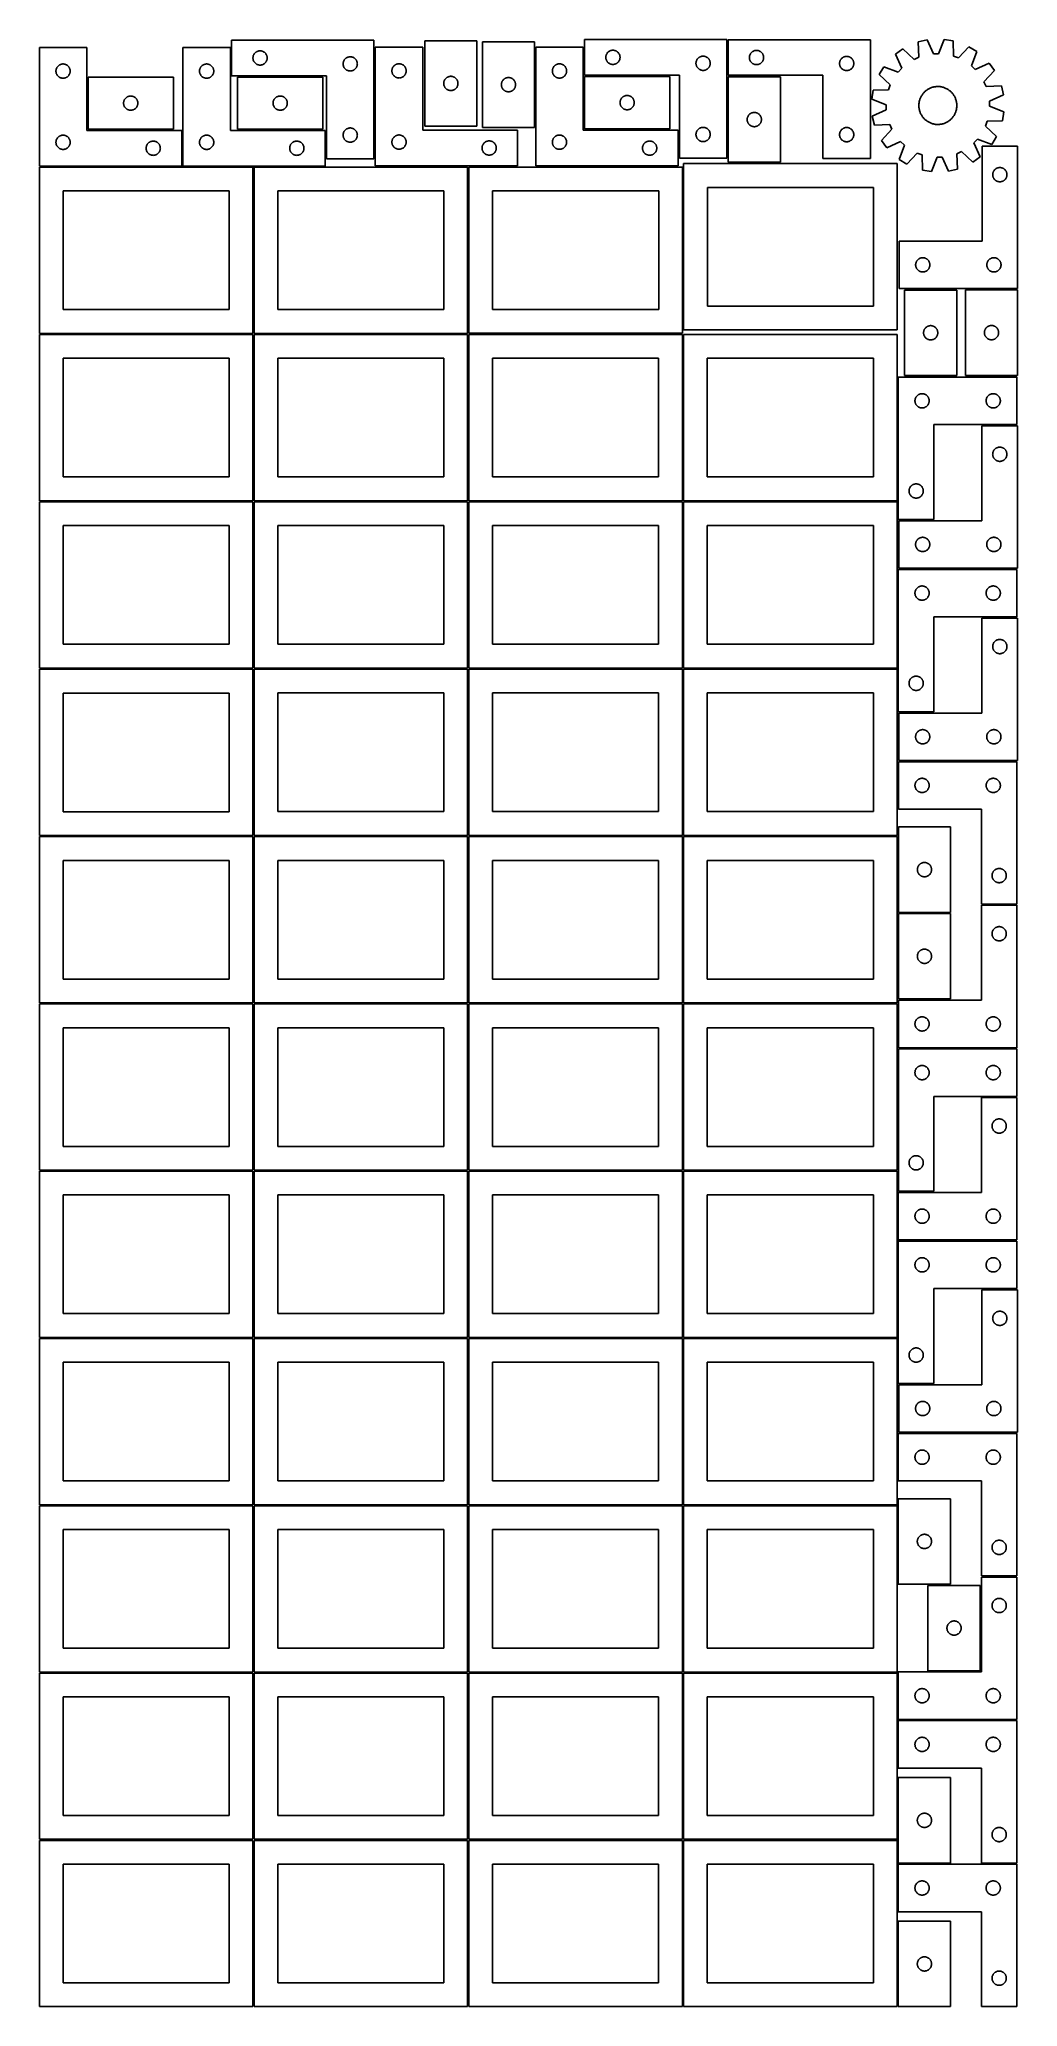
# Model space of a CAD drawing. Header units: millimetres. Extents: x 7 to 1243, y 7 to 2493.
import ezdxf

# ---------------------------------------------------------------- set-up
doc = ezdxf.new("R2010")
doc.units = ezdxf.units.MM
doc.layers.add('COMMON', color=5, linetype='CONTINUOUS', true_color=0x0000ff)
doc.layers.add('CUT', color=7, linetype='CONTINUOUS', true_color=0x000000)

msp = doc.modelspace()

# ---------------------------------------------------------------- linework, layer by layer
at = {"layer": 'COMMON'}
for p, q in [((277.291899, 1697.041937), (277.291899, 1487.167755)), ((6.541899, 1486.291936), (276.541899, 1486.291936)), ((277.291899, 1485.541936), (277.291899, 1275.541936)), ((548.7919, 1485.541936), (548.7919, 1275.541936)), ((820.291901, 1485.541936), (820.291901, 1275.541936)), ((6.541899, 1274.791935), (276.541899, 1274.791935)), ((277.291899, 1274.041935), (277.291899, 1064.041935)), ((278.0419, 1274.791935), (548.0419, 1274.791935)), ((548.7919, 1274.041935), (548.7919, 1064.041935)), ((549.541901, 1274.791935), (819.541901, 1274.791935)), ((820.291901, 1274.041935), (820.291901, 1064.041935)), ((821.041902, 1274.791935), (1091.041902, 1274.791935)), ((6.541899, 1063.291934), (276.541899, 1063.291934)), ((277.291899, 1062.541934), (277.291899, 852.541934)), ((278.0419, 1063.291934), (548.0419, 1063.291934)), ((548.7919, 1062.541934), (548.7919, 852.541934)), ((549.541901, 1063.291934), (819.541901, 1063.291934)), ((820.291901, 1062.541934), (820.291901, 852.541934)), ((821.041902, 1063.291934), (1091.041902, 1063.291934)), ((6.541899, 851.791933), (276.541899, 851.791933)), ((277.291899, 851.041933), (277.291899, 641.041933)), ((278.0419, 851.791933), (548.0419, 851.791933)), ((548.7919, 851.041933), (548.7919, 641.041933)), ((549.541901, 851.791933), (819.541901, 851.791933)), ((820.291901, 851.041933), (820.291901, 641.041933)), ((821.041902, 851.791933), (1091.041902, 851.791933)), ((276.541899, 640.291933), (6.541899, 640.291933)), ((277.291899, 639.541932), (277.291899, 429.541932)), ((548.0419, 640.291933), (278.0419, 640.291933)), ((548.791901, 429.541932), (548.791901, 639.541932)), ((549.541901, 640.291932), (819.541901, 640.291932)), ((820.291901, 639.541932), (820.291901, 429.541932)), ((821.041902, 640.291932), (1091.041902, 640.291932)), ((6.541899, 428.791931), (276.541899, 428.791931)), ((277.291899, 428.041931), (277.291899, 218.041931)), ((278.0419, 428.791931), (548.0419, 428.791931)), ((548.7919, 428.041931), (548.7919, 218.041931)), ((819.541901, 428.791932), (549.541901, 428.791932)), ((820.291901, 428.041931), (820.291901, 218.041931)), ((1091.041902, 428.791932), (821.041902, 428.791932)), ((6.541899, 217.29193), (276.520965, 217.29193)), ((277.270965, 216.54193), (277.270965, 6.54193)), ((278.0419, 217.29193), (548.020966, 217.29193)), ((548.770966, 216.54193), (548.770966, 6.54193)), ((549.541901, 217.29193), (819.520967, 217.29193)), ((820.270967, 216.54193), (820.270967, 6.54193)), ((821.041902, 217.29193), (1091.020968, 217.29193))]:
    msp.add_line(p, q, dxfattribs=at)
at = {"layer": 'CUT'}
for p, q in [((429.592739, 2492.363072), (249.592739, 2492.363072)), ((249.592739, 2492.363072), (249.592739, 2447.363072)), ((429.592739, 2342.363072), (429.592739, 2492.363072)), ((559.82144, 2491.646516), (493.82144, 2491.646516)), ((493.82144, 2491.646516), (493.82144, 2383.646516)), ((559.82144, 2383.646516), (559.82144, 2491.646516)), ((632.645537, 2490.085237), (566.645537, 2490.085237)), ((566.645537, 2490.085237), (566.645537, 2382.085237)), ((632.645537, 2382.085237), (632.645537, 2490.085237)), ((875.751095, 2493.127965), (695.751095, 2493.127965)), ((695.751095, 2493.127965), (695.751095, 2448.127965)), ((875.751095, 2343.127965), (875.751095, 2493.127965)), ((1057.282146, 2492.910679), (877.282146, 2492.910679)), ((877.282146, 2492.910679), (877.282146, 2447.910679)), ((1057.282146, 2342.910679), (1057.282146, 2492.910679)), ((1129.086502, 2492.663467), (1117.853903, 2490.033981)), ((1117.853903, 2490.033981), (1118.438117, 2470.666453)), ((1137.159552, 2475.049033), (1129.086502, 2492.663467)), ((1150.457638, 2493.381891), (1143.58575, 2475.26506)), ((1161.841467, 2491.512691), (1150.457638, 2493.381891)), ((1162.559241, 2472.149653), (1161.841467, 2491.512691)), ((66.520965, 2483.251496), (6.520965, 2483.251496)), ((6.520965, 2483.251496), (6.520965, 2333.251496)), ((34.191593, 2461.944829), (34.765152, 2462.078564)), ((34.765152, 2462.078564), (35.346229, 2462.1745)), ((35.346229, 2462.1745), (35.932336, 2462.232227)), ((35.932336, 2462.232227), (36.520965, 2462.251496)), ((36.520965, 2462.251496), (37.109593, 2462.232227)), ((37.109593, 2462.232227), (37.6957, 2462.1745)), ((37.6957, 2462.1745), (38.276778, 2462.078564)), ((38.276778, 2462.078564), (38.850336, 2461.944829)), ((66.520965, 2378.251496), (66.520965, 2483.251496)), ((248.041961, 2483.251496), (188.041961, 2483.251496)), ((188.041961, 2483.251496), (188.041961, 2333.251496)), ((215.712589, 2461.944829), (216.286148, 2462.078564)), ((216.286148, 2462.078564), (216.867225, 2462.1745)), ((216.867225, 2462.1745), (217.453333, 2462.232227)), ((217.453333, 2462.232227), (218.041961, 2462.251496)), ((218.041961, 2462.251496), (218.630589, 2462.232227)), ((218.630589, 2462.232227), (219.216696, 2462.1745)), ((219.216696, 2462.1745), (219.797774, 2462.078564)), ((219.797774, 2462.078564), (220.371332, 2461.944829)), ((248.041961, 2378.251496), (248.041961, 2483.251496)), ((276.592739, 2469.863072), (276.612009, 2470.4517)), ((276.612009, 2469.274444), (276.592739, 2469.863072)), ((276.612009, 2470.4517), (276.669735, 2471.037808)), ((276.669735, 2468.688336), (276.612009, 2469.274444)), ((276.669735, 2471.037808), (276.765671, 2471.618885)), ((276.765671, 2468.107259), (276.669735, 2468.688336)), ((276.765671, 2471.618885), (276.899406, 2472.192443)), ((276.899406, 2467.533701), (276.765671, 2468.107259)), ((276.899406, 2472.192443), (277.070368, 2472.756027)), ((277.070368, 2466.970117), (276.899406, 2467.533701)), ((277.070368, 2472.756027), (277.277823, 2473.307223)), ((277.277823, 2466.418921), (277.070368, 2466.970117)), ((277.277823, 2473.307223), (277.520884, 2473.84367)), ((277.520884, 2465.882474), (277.277823, 2466.418921)), ((277.520884, 2473.84367), (277.79851, 2474.363072)), ((277.79851, 2465.363072), (277.520884, 2465.882474)), ((277.79851, 2474.363072), (278.109512, 2474.863204)), ((278.109512, 2464.86294), (277.79851, 2465.363072)), ((278.109512, 2474.863204), (278.452559, 2475.341925)), ((278.452559, 2464.384219), (278.109512, 2464.86294)), ((278.452559, 2475.341925), (278.826181, 2475.797184)), ((278.826181, 2463.92896), (278.452559, 2464.384219)), ((278.826181, 2475.797184), (279.228778, 2476.227033)), ((279.228778, 2463.499111), (278.826181, 2463.92896)), ((279.228778, 2476.227033), (279.658627, 2476.62963)), ((279.658627, 2463.096514), (279.228778, 2463.499111)), ((279.658627, 2476.62963), (280.113886, 2477.003252)), ((280.113886, 2462.722892), (279.658627, 2463.096514)), ((280.113886, 2477.003252), (280.592607, 2477.346299)), ((280.592607, 2462.379846), (280.113886, 2462.722892)), ((280.592607, 2477.346299), (281.092739, 2477.657301)), ((281.092739, 2462.068843), (280.592607, 2462.379846)), ((281.092739, 2477.657301), (281.612141, 2477.934927)), ((281.612141, 2461.791217), (281.092739, 2462.068843)), ((281.612141, 2477.934927), (282.148588, 2478.177988)), ((282.148588, 2478.177988), (282.699784, 2478.385443)), ((282.699784, 2478.385443), (283.263367, 2478.556404)), ((283.263367, 2478.556404), (283.836926, 2478.69014)), ((283.836926, 2478.69014), (284.418003, 2478.786076)), ((284.418003, 2478.786076), (285.004111, 2478.843802)), ((285.004111, 2478.843802), (285.592739, 2478.863072)), ((285.592739, 2478.863072), (286.181367, 2478.843802)), ((286.181367, 2478.843802), (286.767475, 2478.786076)), ((286.767475, 2478.786076), (287.348552, 2478.69014)), ((287.348552, 2478.69014), (287.92211, 2478.556404)), ((287.92211, 2478.556404), (288.485694, 2478.385443)), ((288.485694, 2478.385443), (289.03689, 2478.177988)), ((289.03689, 2478.177988), (289.573337, 2477.934927)), ((289.573337, 2477.934927), (290.092739, 2477.657301)), ((290.092739, 2462.068843), (289.573337, 2461.791217)), ((290.092739, 2477.657301), (290.592871, 2477.346299)), ((290.592871, 2462.379846), (290.092739, 2462.068843)), ((290.592871, 2477.346299), (291.071592, 2477.003252)), ((291.071592, 2462.722892), (290.592871, 2462.379846)), ((291.071592, 2477.003252), (291.526851, 2476.62963)), ((291.526851, 2463.096514), (291.071592, 2462.722892)), ((291.526851, 2476.62963), (291.9567, 2476.227033)), ((291.9567, 2463.499111), (291.526851, 2463.096514)), ((291.9567, 2476.227033), (292.359297, 2475.797184)), ((292.359297, 2463.92896), (291.9567, 2463.499111)), ((292.359297, 2475.797184), (292.732919, 2475.341925)), ((292.732919, 2464.384219), (292.359297, 2463.92896)), ((292.732919, 2475.341925), (293.075965, 2474.863204)), ((293.075965, 2464.86294), (292.732919, 2464.384219)), ((293.075965, 2474.863204), (293.386968, 2474.363072)), ((293.386968, 2465.363072), (293.075965, 2464.86294)), ((293.386968, 2474.363072), (293.664594, 2473.84367)), ((293.664594, 2465.882474), (293.386968, 2465.363072)), ((293.664594, 2473.84367), (293.907655, 2473.307223)), ((293.907655, 2466.418921), (293.664594, 2465.882474)), ((293.907655, 2473.307223), (294.11511, 2472.756027)), ((294.11511, 2466.970117), (293.907655, 2466.418921)), ((294.11511, 2472.756027), (294.286071, 2472.192443)), ((294.286071, 2467.533701), (294.11511, 2466.970117)), ((294.286071, 2472.192443), (294.419806, 2471.618885)), ((294.419806, 2468.107259), (294.286071, 2467.533701)), ((294.419806, 2471.618885), (294.515743, 2471.037808)), ((294.515743, 2468.688336), (294.419806, 2468.107259)), ((294.515743, 2471.037808), (294.573469, 2470.4517)), ((294.573469, 2469.274444), (294.515743, 2468.688336)), ((294.573469, 2470.4517), (294.592739, 2469.863072)), ((294.592739, 2469.863072), (294.573469, 2469.274444)), ((390.592739, 2462.363072), (390.612009, 2462.9517)), ((390.612009, 2461.774444), (390.592739, 2462.363072)), ((390.612009, 2462.9517), (390.669735, 2463.537808)), ((390.669735, 2463.537808), (390.765671, 2464.118885)), ((390.765671, 2464.118885), (390.899406, 2464.692443)), ((390.899406, 2464.692443), (391.070368, 2465.256027)), ((391.070368, 2465.256027), (391.277823, 2465.807223)), ((391.277823, 2465.807223), (391.520884, 2466.34367)), ((391.520884, 2466.34367), (391.79851, 2466.863072)), ((391.79851, 2466.863072), (392.109512, 2467.363204)), ((392.109512, 2467.363204), (392.452559, 2467.841925)), ((392.452559, 2467.841925), (392.826181, 2468.297184)), ((392.826181, 2468.297184), (393.228778, 2468.727033)), ((393.228778, 2468.727033), (393.658627, 2469.12963)), ((393.658627, 2469.12963), (394.113886, 2469.503252)), ((394.113886, 2469.503252), (394.592607, 2469.846299)), ((394.592607, 2469.846299), (395.092739, 2470.157301)), ((395.092739, 2470.157301), (395.612141, 2470.434927)), ((395.612141, 2470.434927), (396.148588, 2470.677988)), ((396.148588, 2470.677988), (396.699784, 2470.885443)), ((396.699784, 2470.885443), (397.263367, 2471.056404)), ((397.263367, 2471.056404), (397.836926, 2471.19014)), ((397.836926, 2471.19014), (398.418003, 2471.286076)), ((398.418003, 2471.286076), (399.004111, 2471.343802)), ((399.004111, 2471.343802), (399.592739, 2471.363072)), ((399.592739, 2471.363072), (400.181367, 2471.343802)), ((400.181367, 2471.343802), (400.767475, 2471.286076)), ((400.767475, 2471.286076), (401.348552, 2471.19014)), ((401.348552, 2471.19014), (401.92211, 2471.056404)), ((401.92211, 2471.056404), (402.485694, 2470.885443)), ((402.485694, 2470.885443), (403.03689, 2470.677988)), ((403.03689, 2470.677988), (403.573337, 2470.434927)), ((403.573337, 2470.434927), (404.092739, 2470.157301)), ((404.092739, 2470.157301), (404.592871, 2469.846299)), ((404.592871, 2469.846299), (405.071592, 2469.503252)), ((405.071592, 2469.503252), (405.526851, 2469.12963)), ((405.526851, 2469.12963), (405.9567, 2468.727033)), ((405.9567, 2468.727033), (406.359297, 2468.297184)), ((406.359297, 2468.297184), (406.732919, 2467.841925)), ((406.732919, 2467.841925), (407.075965, 2467.363204)), ((407.075965, 2467.363204), (407.386968, 2466.863072)), ((407.386968, 2466.863072), (407.664594, 2466.34367)), ((407.664594, 2466.34367), (407.907655, 2465.807223)), ((407.907655, 2465.807223), (408.11511, 2465.256027)), ((408.11511, 2465.256027), (408.286071, 2464.692443)), ((408.286071, 2464.692443), (408.419806, 2464.118885)), ((408.419806, 2464.118885), (408.515743, 2463.537808)), ((408.515743, 2463.537808), (408.573469, 2462.9517)), ((408.573469, 2462.9517), (408.592739, 2462.363072)), ((408.592739, 2462.363072), (408.573469, 2461.774444)), ((491.304595, 2483.5159), (431.304595, 2483.5159)), ((431.304595, 2483.5159), (431.304595, 2333.5159)), ((457.860444, 2461.830816), (458.41164, 2462.038272)), ((458.41164, 2462.038272), (458.975224, 2462.209233)), ((458.975224, 2462.209233), (459.548782, 2462.342968)), ((459.548782, 2462.342968), (460.129859, 2462.438904)), ((460.129859, 2462.438904), (460.715967, 2462.496631)), ((460.715967, 2462.496631), (461.304595, 2462.5159)), ((461.304595, 2462.5159), (461.893223, 2462.496631)), ((461.893223, 2462.496631), (462.479331, 2462.438904)), ((462.479331, 2462.438904), (463.060408, 2462.342968)), ((463.060408, 2462.342968), (463.633966, 2462.209233)), ((463.633966, 2462.209233), (464.19755, 2462.038272)), ((464.19755, 2462.038272), (464.748746, 2461.830816)), ((491.304595, 2378.5159), (491.304595, 2483.5159)), ((694.15866, 2483.394318), (634.15866, 2483.394318)), ((634.15866, 2483.394318), (634.15866, 2333.394318)), ((661.265705, 2461.91669), (661.829289, 2462.087651)), ((661.829289, 2462.087651), (662.402847, 2462.221386)), ((662.402847, 2462.221386), (662.983924, 2462.317322)), ((662.983924, 2462.317322), (663.570032, 2462.375049)), ((663.570032, 2462.375049), (664.15866, 2462.394318)), ((664.15866, 2462.394318), (664.747288, 2462.375049)), ((664.747288, 2462.375049), (665.333396, 2462.317322)), ((665.333396, 2462.317322), (665.914473, 2462.221386)), ((665.914473, 2462.221386), (666.488031, 2462.087651)), ((666.488031, 2462.087651), (667.051615, 2461.91669)), ((694.15866, 2378.394318), (694.15866, 2483.394318)), ((722.751095, 2470.627965), (722.770364, 2471.216593)), ((722.770364, 2470.039336), (722.751095, 2470.627965)), ((722.770364, 2471.216593), (722.828091, 2471.8027)), ((722.828091, 2469.453229), (722.770364, 2470.039336)), ((722.828091, 2471.8027), (722.924027, 2472.383777)), ((722.924027, 2468.872152), (722.828091, 2469.453229)), ((722.924027, 2472.383777), (723.057762, 2472.957336)), ((723.057762, 2468.298593), (722.924027, 2468.872152)), ((723.057762, 2472.957336), (723.228723, 2473.52092)), ((723.228723, 2467.735009), (723.057762, 2468.298593)), ((723.228723, 2473.52092), (723.436179, 2474.072115)), ((723.436179, 2467.183814), (723.228723, 2467.735009)), ((723.436179, 2474.072115), (723.67924, 2474.608563)), ((723.67924, 2466.647366), (723.436179, 2467.183814)), ((723.67924, 2474.608563), (723.956866, 2475.127965)), ((723.956866, 2466.127965), (723.67924, 2466.647366)), ((723.956866, 2475.127965), (724.267868, 2475.628097)), ((724.267868, 2465.627832), (723.956866, 2466.127965)), ((724.267868, 2475.628097), (724.610915, 2476.106817)), ((724.610915, 2465.149112), (724.267868, 2465.627832)), ((724.610915, 2476.106817), (724.984536, 2476.562077)), ((724.984536, 2464.693852), (724.610915, 2465.149112)), ((724.984536, 2476.562077), (725.387134, 2476.991926)), ((725.387134, 2464.264004), (724.984536, 2464.693852)), ((725.387134, 2476.991926), (725.816982, 2477.394523)), ((725.816982, 2463.861406), (725.387134, 2464.264004)), ((725.816982, 2477.394523), (726.272242, 2477.768145)), ((726.272242, 2463.487785), (725.816982, 2463.861406)), ((726.272242, 2477.768145), (726.750963, 2478.111191)), ((726.750963, 2463.144738), (726.272242, 2463.487785)), ((726.750963, 2478.111191), (727.251095, 2478.422193)), ((727.251095, 2462.833736), (726.750963, 2463.144738)), ((727.251095, 2478.422193), (727.770496, 2478.699819)), ((727.770496, 2462.55611), (727.251095, 2462.833736)), ((727.770496, 2478.699819), (728.306944, 2478.94288)), ((728.306944, 2462.313049), (727.770496, 2462.55611)), ((728.306944, 2478.94288), (728.858139, 2479.150336)), ((728.858139, 2462.105593), (728.306944, 2462.313049)), ((728.858139, 2479.150336), (729.421723, 2479.321297)), ((729.421723, 2461.934632), (728.858139, 2462.105593)), ((729.421723, 2479.321297), (729.995282, 2479.455032)), ((729.995282, 2479.455032), (730.576359, 2479.550968)), ((730.576359, 2479.550968), (731.162466, 2479.608695)), ((731.162466, 2479.608695), (731.751095, 2479.627965)), ((731.751095, 2479.627965), (732.339723, 2479.608695)), ((732.339723, 2479.608695), (732.92583, 2479.550968)), ((732.92583, 2479.550968), (733.506908, 2479.455032)), ((733.506908, 2479.455032), (734.080466, 2479.321297)), ((734.080466, 2479.321297), (734.64405, 2479.150336)), ((734.64405, 2462.105593), (734.080466, 2461.934632)), ((734.64405, 2479.150336), (735.195246, 2478.94288)), ((735.195246, 2462.313049), (734.64405, 2462.105593)), ((735.195246, 2478.94288), (735.731693, 2478.699819)), ((735.731693, 2462.55611), (735.195246, 2462.313049)), ((735.731693, 2478.699819), (736.251095, 2478.422193)), ((736.251095, 2462.833736), (735.731693, 2462.55611)), ((736.251095, 2478.422193), (736.751227, 2478.111191)), ((736.751227, 2463.144738), (736.251095, 2462.833736)), ((736.751227, 2478.111191), (737.229947, 2477.768145)), ((737.229947, 2463.487785), (736.751227, 2463.144738)), ((737.229947, 2477.768145), (737.685207, 2477.394523)), ((737.685207, 2463.861406), (737.229947, 2463.487785)), ((737.685207, 2477.394523), (738.115056, 2476.991926)), ((738.115056, 2464.264004), (737.685207, 2463.861406)), ((738.115056, 2476.991926), (738.517653, 2476.562077)), ((738.517653, 2464.693852), (738.115056, 2464.264004)), ((738.517653, 2476.562077), (738.891275, 2476.106817)), ((738.891275, 2465.149112), (738.517653, 2464.693852)), ((738.891275, 2476.106817), (739.234321, 2475.628097)), ((739.234321, 2465.627832), (738.891275, 2465.149112)), ((739.234321, 2475.628097), (739.545323, 2475.127965)), ((739.545323, 2466.127965), (739.234321, 2465.627832)), ((739.545323, 2475.127965), (739.822949, 2474.608563)), ((739.822949, 2466.647366), (739.545323, 2466.127965)), ((739.822949, 2474.608563), (740.06601, 2474.072115)), ((740.06601, 2467.183814), (739.822949, 2466.647366)), ((740.06601, 2474.072115), (740.273466, 2473.52092)), ((740.273466, 2467.735009), (740.06601, 2467.183814)), ((740.273466, 2473.52092), (740.444427, 2472.957336)), ((740.444427, 2468.298593), (740.273466, 2467.735009)), ((740.444427, 2472.957336), (740.578162, 2472.383777)), ((740.578162, 2468.872152), (740.444427, 2468.298593)), ((740.578162, 2472.383777), (740.674098, 2471.8027)), ((740.674098, 2469.453229), (740.578162, 2468.872152)), ((740.674098, 2471.8027), (740.731825, 2471.216593)), ((740.731825, 2470.039336), (740.674098, 2469.453229)), ((740.731825, 2471.216593), (740.751095, 2470.627965)), ((740.751095, 2470.627965), (740.731825, 2470.039336)), ((836.751095, 2463.127965), (836.770364, 2463.716593)), ((836.770364, 2462.539336), (836.751095, 2463.127965)), ((836.770364, 2463.716593), (836.828091, 2464.3027)), ((836.828091, 2461.953229), (836.770364, 2462.539336)), ((836.828091, 2464.3027), (836.924027, 2464.883777)), ((836.924027, 2464.883777), (837.057762, 2465.457336)), ((837.057762, 2465.457336), (837.228723, 2466.02092)), ((837.228723, 2466.02092), (837.436179, 2466.572115)), ((837.436179, 2466.572115), (837.67924, 2467.108563)), ((837.67924, 2467.108563), (837.956866, 2467.627965)), ((837.956866, 2467.627965), (838.267868, 2468.128097)), ((838.267868, 2468.128097), (838.610915, 2468.606817)), ((838.610915, 2468.606817), (838.984536, 2469.062077)), ((838.984536, 2469.062077), (839.387134, 2469.491926)), ((839.387134, 2469.491926), (839.816982, 2469.894523)), ((839.816982, 2469.894523), (840.272242, 2470.268145)), ((840.272242, 2470.268145), (840.750963, 2470.611191)), ((840.750963, 2470.611191), (841.251095, 2470.922193)), ((841.251095, 2470.922193), (841.770496, 2471.199819)), ((841.770496, 2471.199819), (842.306944, 2471.44288)), ((842.306944, 2471.44288), (842.858139, 2471.650336)), ((842.858139, 2471.650336), (843.421723, 2471.821297)), ((843.421723, 2471.821297), (843.995282, 2471.955032)), ((843.995282, 2471.955032), (844.576359, 2472.050968)), ((844.576359, 2472.050968), (845.162466, 2472.108695)), ((845.162466, 2472.108695), (845.751095, 2472.127965)), ((845.751095, 2472.127965), (846.339723, 2472.108695)), ((846.339723, 2472.108695), (846.92583, 2472.050968)), ((846.92583, 2472.050968), (847.506908, 2471.955032)), ((847.506908, 2471.955032), (848.080466, 2471.821297)), ((848.080466, 2471.821297), (848.64405, 2471.650336)), ((848.64405, 2471.650336), (849.195246, 2471.44288)), ((849.195246, 2471.44288), (849.731693, 2471.199819)), ((849.731693, 2471.199819), (850.251095, 2470.922193)), ((850.251095, 2470.922193), (850.751227, 2470.611191)), ((850.751227, 2470.611191), (851.229947, 2470.268145)), ((851.229947, 2470.268145), (851.685207, 2469.894523)), ((851.685207, 2469.894523), (852.115056, 2469.491926)), ((852.115056, 2469.491926), (852.517653, 2469.062077)), ((852.517653, 2469.062077), (852.891275, 2468.606817)), ((852.891275, 2468.606817), (853.234321, 2468.128097)), ((853.234321, 2468.128097), (853.545323, 2467.627965)), ((853.545323, 2467.627965), (853.822949, 2467.108563)), ((853.822949, 2467.108563), (854.06601, 2466.572115)), ((854.06601, 2466.572115), (854.273466, 2466.02092)), ((854.273466, 2466.02092), (854.444427, 2465.457336)), ((854.444427, 2465.457336), (854.578162, 2464.883777)), ((854.578162, 2464.883777), (854.674098, 2464.3027)), ((854.674098, 2464.3027), (854.731825, 2463.716593)), ((854.731825, 2462.539336), (854.674098, 2461.953229)), ((854.731825, 2463.716593), (854.751095, 2463.127965)), ((854.751095, 2463.127965), (854.731825, 2462.539336)), ((904.282146, 2470.410679), (904.301416, 2470.999308)), ((904.301416, 2469.822051), (904.282146, 2470.410679)), ((904.301416, 2470.999308), (904.359142, 2471.585415)), ((904.359142, 2469.235944), (904.301416, 2469.822051)), ((904.359142, 2471.585415), (904.455079, 2472.166492)), ((904.455079, 2468.654867), (904.359142, 2469.235944)), ((904.455079, 2472.166492), (904.588814, 2472.740051)), ((904.588814, 2468.081308), (904.455079, 2468.654867)), ((904.588814, 2472.740051), (904.759775, 2473.303635)), ((904.759775, 2467.517724), (904.588814, 2468.081308)), ((904.759775, 2473.303635), (904.96723, 2473.85483)), ((904.96723, 2466.966529), (904.759775, 2467.517724)), ((904.96723, 2473.85483), (905.210292, 2474.391278)), ((905.210292, 2466.430081), (904.96723, 2466.966529)), ((905.210292, 2474.391278), (905.487918, 2474.910679)), ((905.487918, 2465.910679), (905.210292, 2466.430081)), ((905.487918, 2474.910679), (905.79892, 2475.410812)), ((905.79892, 2465.410547), (905.487918, 2465.910679)), ((905.79892, 2475.410812), (906.141966, 2475.889532)), ((906.141966, 2464.931827), (905.79892, 2465.410547)), ((906.141966, 2475.889532), (906.515588, 2476.344792)), ((906.515588, 2464.476567), (906.141966, 2464.931827)), ((906.515588, 2476.344792), (906.918185, 2476.77464)), ((906.918185, 2464.046718), (906.515588, 2464.476567)), ((906.918185, 2476.77464), (907.348034, 2477.177238)), ((907.348034, 2463.644121), (906.918185, 2464.046718)), ((907.348034, 2477.177238), (907.803293, 2477.550859)), ((907.803293, 2463.270499), (907.348034, 2463.644121)), ((907.803293, 2477.550859), (908.282014, 2477.893906)), ((908.282014, 2462.927453), (907.803293, 2463.270499)), ((908.282014, 2477.893906), (908.782146, 2478.204908)), ((908.782146, 2462.616451), (908.282014, 2462.927453)), ((908.782146, 2478.204908), (909.301548, 2478.482534)), ((909.301548, 2462.338825), (908.782146, 2462.616451)), ((909.301548, 2478.482534), (909.837995, 2478.725595)), ((909.837995, 2462.095764), (909.301548, 2462.338825)), ((909.837995, 2478.725595), (910.389191, 2478.933051)), ((910.389191, 2461.888308), (909.837995, 2462.095764)), ((910.389191, 2478.933051), (910.952775, 2479.104012)), ((910.952775, 2479.104012), (911.526333, 2479.237747)), ((911.526333, 2479.237747), (912.107411, 2479.333683)), ((912.107411, 2479.333683), (912.693518, 2479.39141)), ((912.693518, 2479.39141), (913.282146, 2479.410679)), ((913.282146, 2479.410679), (913.870774, 2479.39141)), ((913.870774, 2479.39141), (914.456882, 2479.333683)), ((914.456882, 2479.333683), (915.037959, 2479.237747)), ((915.037959, 2479.237747), (915.611518, 2479.104012)), ((915.611518, 2479.104012), (916.175101, 2478.933051)), ((916.175101, 2478.933051), (916.726297, 2478.725595)), ((916.726297, 2462.095764), (916.175101, 2461.888308)), ((916.726297, 2478.725595), (917.262744, 2478.482534)), ((917.262744, 2462.338825), (916.726297, 2462.095764)), ((917.262744, 2478.482534), (917.782146, 2478.204908)), ((917.782146, 2462.616451), (917.262744, 2462.338825)), ((917.782146, 2478.204908), (918.282278, 2477.893906)), ((918.282278, 2462.927453), (917.782146, 2462.616451)), ((918.282278, 2477.893906), (918.760999, 2477.550859)), ((918.760999, 2463.270499), (918.282278, 2462.927453)), ((918.760999, 2477.550859), (919.216259, 2477.177238)), ((919.216259, 2463.644121), (918.760999, 2463.270499)), ((919.216259, 2477.177238), (919.646107, 2476.77464)), ((919.646107, 2464.046718), (919.216259, 2463.644121)), ((919.646107, 2476.77464), (920.048705, 2476.344792)), ((920.048705, 2464.476567), (919.646107, 2464.046718)), ((920.048705, 2476.344792), (920.422326, 2475.889532)), ((920.422326, 2464.931827), (920.048705, 2464.476567)), ((920.422326, 2475.889532), (920.765373, 2475.410812)), ((920.765373, 2465.410547), (920.422326, 2464.931827)), ((920.765373, 2475.410812), (921.076375, 2474.910679)), ((921.076375, 2465.910679), (920.765373, 2465.410547)), ((921.076375, 2474.910679), (921.354001, 2474.391278)), ((921.354001, 2466.430081), (921.076375, 2465.910679)), ((921.354001, 2474.391278), (921.597062, 2473.85483)), ((921.597062, 2466.966529), (921.354001, 2466.430081)), ((921.597062, 2473.85483), (921.804517, 2473.303635)), ((921.804517, 2467.517724), (921.597062, 2466.966529)), ((921.804517, 2473.303635), (921.975479, 2472.740051)), ((921.975479, 2468.081308), (921.804517, 2467.517724)), ((921.975479, 2472.740051), (922.109214, 2472.166492)), ((922.109214, 2468.654867), (921.975479, 2468.081308)), ((922.109214, 2472.166492), (922.20515, 2471.585415)), ((922.20515, 2469.235944), (922.109214, 2468.654867)), ((922.20515, 2471.585415), (922.262877, 2470.999308)), ((922.262877, 2469.822051), (922.20515, 2469.235944)), ((922.262877, 2470.999308), (922.282146, 2470.410679)), ((922.282146, 2470.410679), (922.262877, 2469.822051)), ((1018.282146, 2462.910679), (1018.301416, 2463.499308)), ((1018.301416, 2462.322051), (1018.282146, 2462.910679)), ((1018.301416, 2463.499308), (1018.359142, 2464.085415)), ((1018.359142, 2461.735944), (1018.301416, 2462.322051)), ((1018.359142, 2464.085415), (1018.455079, 2464.666492)), ((1018.455079, 2464.666492), (1018.588814, 2465.240051)), ((1018.588814, 2465.240051), (1018.759775, 2465.803635)), ((1018.759775, 2465.803635), (1018.96723, 2466.35483)), ((1018.96723, 2466.35483), (1019.210292, 2466.891278)), ((1019.210292, 2466.891278), (1019.487918, 2467.410679)), ((1019.487918, 2467.410679), (1019.79892, 2467.910812)), ((1019.79892, 2467.910812), (1020.141966, 2468.389532)), ((1020.141966, 2468.389532), (1020.515588, 2468.844792)), ((1020.515588, 2468.844792), (1020.918185, 2469.27464)), ((1020.918185, 2469.27464), (1021.348034, 2469.677238)), ((1021.348034, 2469.677238), (1021.803293, 2470.050859)), ((1021.803293, 2470.050859), (1022.282014, 2470.393906)), ((1022.282014, 2470.393906), (1022.782146, 2470.704908)), ((1022.782146, 2470.704908), (1023.301548, 2470.982534)), ((1023.301548, 2470.982534), (1023.837995, 2471.225595)), ((1023.837995, 2471.225595), (1024.389191, 2471.433051)), ((1024.389191, 2471.433051), (1024.952775, 2471.604012)), ((1024.952775, 2471.604012), (1025.526333, 2471.737747)), ((1025.526333, 2471.737747), (1026.107411, 2471.833683)), ((1026.107411, 2471.833683), (1026.693518, 2471.89141)), ((1026.693518, 2471.89141), (1027.282146, 2471.910679)), ((1027.282146, 2471.910679), (1027.870774, 2471.89141)), ((1027.870774, 2471.89141), (1028.456882, 2471.833683)), ((1028.456882, 2471.833683), (1029.037959, 2471.737747)), ((1029.037959, 2471.737747), (1029.611518, 2471.604012)), ((1029.611518, 2471.604012), (1030.175101, 2471.433051)), ((1030.175101, 2471.433051), (1030.726297, 2471.225595)), ((1030.726297, 2471.225595), (1031.262744, 2470.982534)), ((1031.262744, 2470.982534), (1031.782146, 2470.704908)), ((1031.782146, 2470.704908), (1032.282278, 2470.393906)), ((1032.282278, 2470.393906), (1032.760999, 2470.050859)), ((1032.760999, 2470.050859), (1033.216259, 2469.677238)), ((1033.216259, 2469.677238), (1033.646107, 2469.27464)), ((1033.646107, 2469.27464), (1034.048705, 2468.844792)), ((1034.048705, 2468.844792), (1034.422326, 2468.389532)), ((1034.422326, 2468.389532), (1034.765373, 2467.910812)), ((1034.765373, 2467.910812), (1035.076375, 2467.410679)), ((1035.076375, 2467.410679), (1035.354001, 2466.891278)), ((1035.354001, 2466.891278), (1035.597062, 2466.35483)), ((1035.597062, 2466.35483), (1035.804517, 2465.803635)), ((1035.804517, 2465.803635), (1035.975479, 2465.240051)), ((1035.975479, 2465.240051), (1036.109214, 2464.666492)), ((1036.109214, 2464.666492), (1036.20515, 2464.085415)), ((1036.20515, 2464.085415), (1036.262877, 2463.499308)), ((1036.262877, 2462.322051), (1036.20515, 2461.735944)), ((1036.262877, 2463.499308), (1036.282146, 2462.910679)), ((1036.282146, 2462.910679), (1036.262877, 2462.322051)), ((1098.384477, 2481.191864), (1089.01317, 2474.464006)), ((1089.01317, 2474.464006), (1096.964545, 2456.794313)), ((1112.583754, 2468.007671), (1098.384477, 2481.191864)), ((1118.438117, 2470.666453), (1112.583754, 2468.007671)), ((1143.58575, 2475.26506), (1137.159552, 2475.049033)), ((1168.578943, 2469.890036), (1162.559241, 2472.149653)), ((1181.860752, 2483.998048), (1168.578943, 2469.890036)), ((1191.662726, 2477.914729), (1181.860752, 2483.998048)), ((1184.915949, 2459.750935), (1191.662726, 2477.914729)), ((1207.282404, 2463.311056), (1189.612711, 2455.359681)), ((1214.010262, 2453.939749), (1207.282404, 2463.311056)), ((27.520965, 2453.251496), (27.540234, 2453.840124)), ((27.540234, 2452.662868), (27.520965, 2453.251496)), ((27.540234, 2453.840124), (27.597961, 2454.426232)), ((27.597961, 2452.07676), (27.540234, 2452.662868)), ((27.597961, 2454.426232), (27.693897, 2455.007309)), ((27.693897, 2451.495683), (27.597961, 2452.07676)), ((27.693897, 2455.007309), (27.827632, 2455.580868)), ((27.827632, 2450.922125), (27.693897, 2451.495683)), ((27.827632, 2455.580868), (27.998593, 2456.144451)), ((27.998593, 2450.358541), (27.827632, 2450.922125)), ((27.998593, 2456.144451), (28.206049, 2456.695647)), ((28.206049, 2449.807345), (27.998593, 2450.358541)), ((28.206049, 2456.695647), (28.44911, 2457.232094)), ((28.44911, 2449.270898), (28.206049, 2449.807345)), ((28.44911, 2457.232094), (28.726736, 2457.751496)), ((28.726736, 2448.751496), (28.44911, 2449.270898)), ((28.726736, 2457.751496), (29.037738, 2458.251628)), ((29.037738, 2448.251364), (28.726736, 2448.751496)), ((29.037738, 2458.251628), (29.380785, 2458.730349)), ((29.380785, 2447.772643), (29.037738, 2448.251364)), ((29.380785, 2458.730349), (29.754406, 2459.185609)), ((29.754406, 2447.317384), (29.380785, 2447.772643)), ((29.754406, 2459.185609), (30.157004, 2459.615457)), ((30.157004, 2446.887535), (29.754406, 2447.317384)), ((30.157004, 2459.615457), (30.586852, 2460.018054)), ((30.586852, 2446.484938), (30.157004, 2446.887535)), ((30.586852, 2460.018054), (31.042112, 2460.391676)), ((31.042112, 2446.111316), (30.586852, 2446.484938)), ((31.042112, 2460.391676), (31.520833, 2460.734723)), ((31.520833, 2445.76827), (31.042112, 2446.111316)), ((31.520833, 2460.734723), (32.020965, 2461.045725)), ((32.020965, 2445.457268), (31.520833, 2445.76827)), ((32.020965, 2461.045725), (32.540366, 2461.323351)), ((32.540366, 2445.179642), (32.020965, 2445.457268)), ((32.540366, 2461.323351), (33.076814, 2461.566412)), ((33.076814, 2444.93658), (32.540366, 2445.179642)), ((33.076814, 2461.566412), (33.628009, 2461.773867)), ((33.628009, 2444.729125), (33.076814, 2444.93658)), ((33.628009, 2461.773867), (34.191593, 2461.944829)), ((34.191593, 2444.558164), (33.628009, 2444.729125)), ((34.765152, 2444.424429), (34.191593, 2444.558164)), ((35.346229, 2444.328492), (34.765152, 2444.424429)), ((35.932336, 2444.270766), (35.346229, 2444.328492)), ((36.520965, 2444.251496), (35.932336, 2444.270766)), ((37.109593, 2444.270766), (36.520965, 2444.251496)), ((37.6957, 2444.328492), (37.109593, 2444.270766)), ((38.276778, 2444.424429), (37.6957, 2444.328492)), ((38.850336, 2444.558164), (38.276778, 2444.424429)), ((38.850336, 2461.944829), (39.41392, 2461.773867)), ((39.41392, 2444.729125), (38.850336, 2444.558164)), ((39.41392, 2461.773867), (39.965116, 2461.566412)), ((39.965116, 2444.93658), (39.41392, 2444.729125)), ((39.965116, 2461.566412), (40.501563, 2461.323351)), ((40.501563, 2445.179642), (39.965116, 2444.93658)), ((40.501563, 2461.323351), (41.020965, 2461.045725)), ((41.020965, 2445.457268), (40.501563, 2445.179642)), ((41.020965, 2461.045725), (41.521097, 2460.734723)), ((41.521097, 2445.76827), (41.020965, 2445.457268)), ((41.521097, 2460.734723), (41.999817, 2460.391676)), ((41.999817, 2446.111316), (41.521097, 2445.76827)), ((41.999817, 2460.391676), (42.455077, 2460.018054)), ((42.455077, 2446.484938), (41.999817, 2446.111316)), ((42.455077, 2460.018054), (42.884926, 2459.615457)), ((42.884926, 2446.887535), (42.455077, 2446.484938)), ((42.884926, 2459.615457), (43.287523, 2459.185609)), ((43.287523, 2447.317384), (42.884926, 2446.887535)), ((43.287523, 2459.185609), (43.661145, 2458.730349)), ((43.661145, 2447.772643), (43.287523, 2447.317384)), ((43.661145, 2458.730349), (44.004191, 2458.251628)), ((44.004191, 2448.251364), (43.661145, 2447.772643)), ((44.004191, 2458.251628), (44.315193, 2457.751496)), ((44.315193, 2448.751496), (44.004191, 2448.251364)), ((44.315193, 2457.751496), (44.592819, 2457.232094)), ((44.592819, 2449.270898), (44.315193, 2448.751496)), ((44.592819, 2457.232094), (44.83588, 2456.695647)), ((44.83588, 2449.807345), (44.592819, 2449.270898)), ((44.83588, 2456.695647), (45.043336, 2456.144451)), ((45.043336, 2450.358541), (44.83588, 2449.807345)), ((45.043336, 2456.144451), (45.214297, 2455.580868)), ((45.214297, 2450.922125), (45.043336, 2450.358541)), ((45.214297, 2455.580868), (45.348032, 2455.007309)), ((45.348032, 2451.495683), (45.214297, 2450.922125)), ((45.348032, 2455.007309), (45.443968, 2454.426232)), ((45.443968, 2452.07676), (45.348032, 2451.495683)), ((45.443968, 2454.426232), (45.501695, 2453.840124)), ((45.501695, 2452.662868), (45.443968, 2452.07676)), ((45.501695, 2453.840124), (45.520965, 2453.251496)), ((45.520965, 2453.251496), (45.501695, 2452.662868)), ((176.05148, 2445.781773), (68.05148, 2445.781773)), ((68.05148, 2445.781773), (68.05148, 2379.781773)), ((176.05148, 2379.781773), (176.05148, 2445.781773)), ((209.041961, 2453.251496), (209.06123, 2453.840124)), ((209.06123, 2452.662868), (209.041961, 2453.251496)), ((209.06123, 2453.840124), (209.118957, 2454.426232)), ((209.118957, 2452.07676), (209.06123, 2452.662868)), ((209.118957, 2454.426232), (209.214893, 2455.007309)), ((209.214893, 2451.495683), (209.118957, 2452.07676)), ((209.214893, 2455.007309), (209.348628, 2455.580868)), ((209.348628, 2450.922125), (209.214893, 2451.495683)), ((209.348628, 2455.580868), (209.51959, 2456.144451)), ((209.51959, 2450.358541), (209.348628, 2450.922125)), ((209.51959, 2456.144451), (209.727045, 2456.695647)), ((209.727045, 2449.807345), (209.51959, 2450.358541)), ((209.727045, 2456.695647), (209.970106, 2457.232094)), ((209.970106, 2449.270898), (209.727045, 2449.807345)), ((209.970106, 2457.232094), (210.247732, 2457.751496)), ((210.247732, 2448.751496), (209.970106, 2449.270898)), ((210.247732, 2457.751496), (210.558734, 2458.251628)), ((210.558734, 2448.251364), (210.247732, 2448.751496)), ((210.558734, 2458.251628), (210.901781, 2458.730349)), ((210.901781, 2447.772643), (210.558734, 2448.251364)), ((210.901781, 2458.730349), (211.275402, 2459.185609)), ((211.275402, 2447.317384), (210.901781, 2447.772643)), ((211.275402, 2459.185609), (211.678, 2459.615457)), ((211.678, 2446.887535), (211.275402, 2447.317384)), ((211.678, 2459.615457), (212.107848, 2460.018054)), ((212.107848, 2446.484938), (211.678, 2446.887535)), ((212.107848, 2460.018054), (212.563108, 2460.391676)), ((212.563108, 2446.111316), (212.107848, 2446.484938)), ((212.563108, 2460.391676), (213.041829, 2460.734723)), ((213.041829, 2445.76827), (212.563108, 2446.111316)), ((213.041829, 2460.734723), (213.541961, 2461.045725)), ((213.541961, 2445.457268), (213.041829, 2445.76827)), ((213.541961, 2461.045725), (214.061363, 2461.323351)), ((214.061363, 2445.179642), (213.541961, 2445.457268)), ((214.061363, 2461.323351), (214.59781, 2461.566412)), ((214.59781, 2444.93658), (214.061363, 2445.179642)), ((214.59781, 2461.566412), (215.149006, 2461.773867)), ((215.149006, 2444.729125), (214.59781, 2444.93658)), ((215.149006, 2461.773867), (215.712589, 2461.944829)), ((215.712589, 2444.558164), (215.149006, 2444.729125)), ((216.286148, 2444.424429), (215.712589, 2444.558164)), ((216.867225, 2444.328492), (216.286148, 2444.424429)), ((217.453333, 2444.270766), (216.867225, 2444.328492)), ((218.041961, 2444.251496), (217.453333, 2444.270766)), ((218.630589, 2444.270766), (218.041961, 2444.251496)), ((219.216696, 2444.328492), (218.630589, 2444.270766)), ((219.797774, 2444.424429), (219.216696, 2444.328492)), ((220.371332, 2444.558164), (219.797774, 2444.424429)), ((220.371332, 2461.944829), (220.934916, 2461.773867)), ((220.934916, 2444.729125), (220.371332, 2444.558164)), ((220.934916, 2461.773867), (221.486112, 2461.566412)), ((221.486112, 2444.93658), (220.934916, 2444.729125)), ((221.486112, 2461.566412), (222.022559, 2461.323351)), ((222.022559, 2445.179642), (221.486112, 2444.93658)), ((222.022559, 2461.323351), (222.541961, 2461.045725)), ((222.541961, 2445.457268), (222.022559, 2445.179642)), ((222.541961, 2461.045725), (223.042093, 2460.734723)), ((223.042093, 2445.76827), (222.541961, 2445.457268)), ((223.042093, 2460.734723), (223.520814, 2460.391676)), ((223.520814, 2446.111316), (223.042093, 2445.76827)), ((223.520814, 2460.391676), (223.976073, 2460.018054)), ((223.976073, 2446.484938), (223.520814, 2446.111316)), ((223.976073, 2460.018054), (224.405922, 2459.615457)), ((224.405922, 2446.887535), (223.976073, 2446.484938)), ((224.405922, 2459.615457), (224.808519, 2459.185609)), ((224.808519, 2447.317384), (224.405922, 2446.887535)), ((224.808519, 2459.185609), (225.182141, 2458.730349)), ((225.182141, 2447.772643), (224.808519, 2447.317384)), ((225.182141, 2458.730349), (225.525187, 2458.251628)), ((225.525187, 2448.251364), (225.182141, 2447.772643)), ((225.525187, 2458.251628), (225.836189, 2457.751496)), ((225.836189, 2448.751496), (225.525187, 2448.251364)), ((225.836189, 2457.751496), (226.113815, 2457.232094)), ((226.113815, 2449.270898), (225.836189, 2448.751496)), ((226.113815, 2457.232094), (226.356877, 2456.695647)), ((226.356877, 2449.807345), (226.113815, 2449.270898)), ((226.356877, 2456.695647), (226.564332, 2456.144451)), ((226.564332, 2450.358541), (226.356877, 2449.807345)), ((226.564332, 2456.144451), (226.735293, 2455.580868)), ((226.735293, 2450.922125), (226.564332, 2450.358541)), ((226.735293, 2455.580868), (226.869028, 2455.007309)), ((226.869028, 2451.495683), (226.735293, 2450.922125)), ((226.869028, 2455.007309), (226.964964, 2454.426232)), ((226.964964, 2452.07676), (226.869028, 2451.495683)), ((226.964964, 2454.426232), (227.022691, 2453.840124)), ((227.022691, 2452.662868), (226.964964, 2452.07676)), ((227.022691, 2453.840124), (227.041961, 2453.251496)), ((227.041961, 2453.251496), (227.022691, 2452.662868)), ((249.592739, 2447.363072), (369.592739, 2447.363072)), ((365.043851, 2445.764683), (257.043851, 2445.764683)), ((257.043851, 2445.764683), (257.043851, 2379.764683)), ((282.148588, 2461.548156), (281.612141, 2461.791217)), ((282.699784, 2461.340701), (282.148588, 2461.548156)), ((283.263367, 2461.16974), (282.699784, 2461.340701)), ((283.836926, 2461.036004), (283.263367, 2461.16974)), ((284.418003, 2460.940068), (283.836926, 2461.036004)), ((285.004111, 2460.882342), (284.418003, 2460.940068)), ((285.592739, 2460.863072), (285.004111, 2460.882342)), ((286.181367, 2460.882342), (285.592739, 2460.863072)), ((286.767475, 2460.940068), (286.181367, 2460.882342)), ((287.348552, 2461.036004), (286.767475, 2460.940068)), ((287.92211, 2461.16974), (287.348552, 2461.036004)), ((288.485694, 2461.340701), (287.92211, 2461.16974)), ((289.03689, 2461.548156), (288.485694, 2461.340701)), ((289.573337, 2461.791217), (289.03689, 2461.548156)), ((365.043851, 2379.764683), (365.043851, 2445.764683)), ((369.592739, 2447.363072), (369.592739, 2342.363072)), ((390.669735, 2461.188336), (390.612009, 2461.774444)), ((390.765671, 2460.607259), (390.669735, 2461.188336)), ((390.899406, 2460.033701), (390.765671, 2460.607259)), ((391.070368, 2459.470117), (390.899406, 2460.033701)), ((391.277823, 2458.918921), (391.070368, 2459.470117)), ((391.520884, 2458.382474), (391.277823, 2458.918921)), ((391.79851, 2457.863072), (391.520884, 2458.382474)), ((392.109512, 2457.36294), (391.79851, 2457.863072)), ((392.452559, 2456.884219), (392.109512, 2457.36294)), ((392.826181, 2456.42896), (392.452559, 2456.884219)), ((393.228778, 2455.999111), (392.826181, 2456.42896)), ((393.658627, 2455.596514), (393.228778, 2455.999111)), ((394.113886, 2455.222892), (393.658627, 2455.596514)), ((394.592607, 2454.879846), (394.113886, 2455.222892)), ((395.092739, 2454.568843), (394.592607, 2454.879846)), ((395.612141, 2454.291217), (395.092739, 2454.568843)), ((396.148588, 2454.048156), (395.612141, 2454.291217)), ((396.699784, 2453.840701), (396.148588, 2454.048156)), ((397.263367, 2453.66974), (396.699784, 2453.840701)), ((397.836926, 2453.536004), (397.263367, 2453.66974)), ((398.418003, 2453.440068), (397.836926, 2453.536004)), ((399.004111, 2453.382342), (398.418003, 2453.440068)), ((399.592739, 2453.363072), (399.004111, 2453.382342)), ((400.181367, 2453.382342), (399.592739, 2453.363072)), ((400.767475, 2453.440068), (400.181367, 2453.382342)), ((401.348552, 2453.536004), (400.767475, 2453.440068)), ((401.92211, 2453.66974), (401.348552, 2453.536004)), ((402.485694, 2453.840701), (401.92211, 2453.66974)), ((403.03689, 2454.048156), (402.485694, 2453.840701)), ((403.573337, 2454.291217), (403.03689, 2454.048156)), ((404.092739, 2454.568843), (403.573337, 2454.291217)), ((404.592871, 2454.879846), (404.092739, 2454.568843)), ((405.071592, 2455.222892), (404.592871, 2454.879846)), ((405.526851, 2455.596514), (405.071592, 2455.222892)), ((405.9567, 2455.999111), (405.526851, 2455.596514)), ((406.359297, 2456.42896), (405.9567, 2455.999111)), ((406.732919, 2456.884219), (406.359297, 2456.42896)), ((407.075965, 2457.36294), (406.732919, 2456.884219)), ((407.386968, 2457.863072), (407.075965, 2457.36294)), ((407.664594, 2458.382474), (407.386968, 2457.863072)), ((407.907655, 2458.918921), (407.664594, 2458.382474)), ((408.11511, 2459.470117), (407.907655, 2458.918921)), ((408.286071, 2460.033701), (408.11511, 2459.470117)), ((408.419806, 2460.607259), (408.286071, 2460.033701)), ((408.515743, 2461.188336), (408.419806, 2460.607259)), ((408.573469, 2461.774444), (408.515743, 2461.188336)), ((452.304595, 2453.5159), (452.323865, 2454.104529)), ((452.323865, 2452.927272), (452.304595, 2453.5159)), ((452.323865, 2454.104529), (452.381591, 2454.690636)), ((452.381591, 2452.341165), (452.323865, 2452.927272)), ((452.381591, 2454.690636), (452.477527, 2455.271713)), ((452.477527, 2451.760088), (452.381591, 2452.341165)), ((452.477527, 2455.271713), (452.611263, 2455.845272)), ((452.611263, 2451.186529), (452.477527, 2451.760088)), ((452.611263, 2455.845272), (452.782224, 2456.408856)), ((452.782224, 2450.622945), (452.611263, 2451.186529)), ((452.782224, 2456.408856), (452.989679, 2456.960051)), ((452.989679, 2450.07175), (452.782224, 2450.622945)), ((452.989679, 2456.960051), (453.23274, 2457.496499)), ((453.23274, 2449.535302), (452.989679, 2450.07175)), ((453.23274, 2457.496499), (453.510366, 2458.0159)), ((453.510366, 2449.0159), (453.23274, 2449.535302)), ((453.510366, 2458.0159), (453.821368, 2458.516033)), ((453.821368, 2448.515768), (453.510366, 2449.0159)), ((453.821368, 2458.516033), (454.164415, 2458.994753)), ((454.164415, 2448.037048), (453.821368, 2448.515768)), ((454.164415, 2458.994753), (454.538037, 2459.450013)), ((454.538037, 2447.581788), (454.164415, 2448.037048)), ((454.538037, 2459.450013), (454.940634, 2459.879862)), ((454.940634, 2447.151939), (454.538037, 2447.581788)), ((454.940634, 2459.879862), (455.370483, 2460.282459)), ((455.370483, 2446.749342), (454.940634, 2447.151939)), ((455.370483, 2460.282459), (455.825742, 2460.656081)), ((455.825742, 2446.37572), (455.370483, 2446.749342)), ((455.825742, 2460.656081), (456.304463, 2460.999127)), ((456.304463, 2446.032674), (455.825742, 2446.37572)), ((456.304463, 2460.999127), (456.804595, 2461.310129)), ((456.804595, 2445.721672), (456.304463, 2446.032674)), ((456.804595, 2461.310129), (457.323997, 2461.587755)), ((457.323997, 2445.444046), (456.804595, 2445.721672)), ((457.323997, 2461.587755), (457.860444, 2461.830816)), ((457.860444, 2445.200985), (457.323997, 2445.444046)), ((458.41164, 2444.993529), (457.860444, 2445.200985)), ((458.975224, 2444.822568), (458.41164, 2444.993529)), ((459.548782, 2444.688833), (458.975224, 2444.822568)), ((460.129859, 2444.592897), (459.548782, 2444.688833)), ((460.715967, 2444.53517), (460.129859, 2444.592897)), ((461.304595, 2444.5159), (460.715967, 2444.53517)), ((461.893223, 2444.53517), (461.304595, 2444.5159)), ((462.479331, 2444.592897), (461.893223, 2444.53517)), ((463.060408, 2444.688833), (462.479331, 2444.592897)), ((463.633966, 2444.822568), (463.060408, 2444.688833)), ((464.19755, 2444.993529), (463.633966, 2444.822568)), ((464.748746, 2445.200985), (464.19755, 2444.993529)), ((464.748746, 2461.830816), (465.285193, 2461.587755)), ((465.285193, 2445.444046), (464.748746, 2445.200985)), ((465.285193, 2461.587755), (465.804595, 2461.310129)), ((465.804595, 2445.721672), (465.285193, 2445.444046)), ((465.804595, 2461.310129), (466.304727, 2460.999127)), ((466.304727, 2446.032674), (465.804595, 2445.721672)), ((466.304727, 2460.999127), (466.783448, 2460.656081)), ((466.783448, 2446.37572), (466.304727, 2446.032674)), ((466.783448, 2460.656081), (467.238707, 2460.282459)), ((467.238707, 2446.749342), (466.783448, 2446.37572)), ((467.238707, 2460.282459), (467.668556, 2459.879862)), ((467.668556, 2447.151939), (467.238707, 2446.749342)), ((467.668556, 2459.879862), (468.071153, 2459.450013)), ((468.071153, 2447.581788), (467.668556, 2447.151939)), ((468.071153, 2459.450013), (468.444775, 2458.994753)), ((468.444775, 2448.037048), (468.071153, 2447.581788)), ((468.444775, 2458.994753), (468.787822, 2458.516033)), ((468.787822, 2448.515768), (468.444775, 2448.037048)), ((468.787822, 2458.516033), (469.098824, 2458.0159)), ((469.098824, 2449.0159), (468.787822, 2448.515768)), ((469.098824, 2458.0159), (469.37645, 2457.496499)), ((469.37645, 2449.535302), (469.098824, 2449.0159)), ((469.37645, 2457.496499), (469.619511, 2456.960051)), ((469.619511, 2450.07175), (469.37645, 2449.535302)), ((469.619511, 2456.960051), (469.826966, 2456.408856)), ((469.826966, 2450.622945), (469.619511, 2450.07175)), ((469.826966, 2456.408856), (469.997927, 2455.845272)), ((469.997927, 2451.186529), (469.826966, 2450.622945)), ((469.997927, 2455.845272), (470.131663, 2455.271713)), ((470.131663, 2451.760088), (469.997927, 2451.186529)), ((470.131663, 2455.271713), (470.227599, 2454.690636)), ((470.227599, 2452.341165), (470.131663, 2451.760088)), ((470.227599, 2454.690636), (470.285325, 2454.104529)), ((470.285325, 2452.927272), (470.227599, 2452.341165)), ((470.285325, 2454.104529), (470.304595, 2453.5159)), ((470.304595, 2453.5159), (470.285325, 2452.927272)), ((517.82144, 2437.646516), (517.84071, 2438.235145)), ((517.84071, 2437.057888), (517.82144, 2437.646516)), ((517.84071, 2438.235145), (517.898436, 2438.821252)), ((517.898436, 2438.821252), (517.994373, 2439.402329)), ((517.994373, 2439.402329), (518.128108, 2439.975888)), ((518.128108, 2439.975888), (518.299069, 2440.539472)), ((518.299069, 2440.539472), (518.506524, 2441.090667)), ((518.506524, 2441.090667), (518.749585, 2441.627115)), ((518.749585, 2441.627115), (519.027211, 2442.146516)), ((519.027211, 2442.146516), (519.338214, 2442.646649)), ((519.338214, 2442.646649), (519.68126, 2443.125369)), ((519.68126, 2443.125369), (520.054882, 2443.580629)), ((520.054882, 2443.580629), (520.457479, 2444.010478)), ((520.457479, 2444.010478), (520.887328, 2444.413075)), ((520.887328, 2444.413075), (521.342587, 2444.786697)), ((521.342587, 2444.786697), (521.821308, 2445.129743)), ((521.821308, 2445.129743), (522.32144, 2445.440745)), ((522.32144, 2445.440745), (522.840842, 2445.718371)), ((522.840842, 2445.718371), (523.377289, 2445.961432)), ((523.377289, 2445.961432), (523.928485, 2446.168888)), ((523.928485, 2446.168888), (524.492069, 2446.339849)), ((524.492069, 2446.339849), (525.065627, 2446.473584)), ((525.065627, 2446.473584), (525.646704, 2446.56952)), ((525.646704, 2446.56952), (526.232812, 2446.627247)), ((526.232812, 2446.627247), (526.82144, 2446.646516)), ((526.82144, 2446.646516), (527.410068, 2446.627247)), ((527.410068, 2446.627247), (527.996176, 2446.56952)), ((527.996176, 2446.56952), (528.577253, 2446.473584)), ((528.577253, 2446.473584), (529.150811, 2446.339849)), ((529.150811, 2446.339849), (529.714395, 2446.168888)), ((529.714395, 2446.168888), (530.265591, 2445.961432)), ((530.265591, 2445.961432), (530.802038, 2445.718371)), ((530.802038, 2445.718371), (531.32144, 2445.440745)), ((531.32144, 2445.440745), (531.821572, 2445.129743)), ((531.821572, 2445.129743), (532.300293, 2444.786697)), ((532.300293, 2444.786697), (532.755552, 2444.413075)), ((532.755552, 2444.413075), (533.185401, 2444.010478)), ((533.185401, 2444.010478), (533.587998, 2443.580629)), ((533.587998, 2443.580629), (533.96162, 2443.125369)), ((533.96162, 2443.125369), (534.304667, 2442.646649)), ((534.304667, 2442.646649), (534.615669, 2442.146516)), ((534.615669, 2442.146516), (534.893295, 2441.627115)), ((534.893295, 2441.627115), (535.136356, 2441.090667)), ((535.136356, 2441.090667), (535.343811, 2440.539472)), ((535.343811, 2440.539472), (535.514772, 2439.975888)), ((535.514772, 2439.975888), (535.648508, 2439.402329)), ((535.648508, 2439.402329), (535.744444, 2438.821252)), ((535.744444, 2438.821252), (535.80217, 2438.235145)), ((535.80217, 2438.235145), (535.82144, 2437.646516)), ((535.82144, 2437.646516), (535.80217, 2437.057888)), ((590.664806, 2436.673865), (590.722533, 2437.259973)), ((590.722533, 2437.259973), (590.818469, 2437.84105)), ((590.818469, 2437.84105), (590.952204, 2438.414609)), ((590.952204, 2438.414609), (591.123166, 2438.978192)), ((591.123166, 2438.978192), (591.330621, 2439.529388)), ((591.330621, 2439.529388), (591.573682, 2440.065835)), ((591.573682, 2440.065835), (591.851308, 2440.585237)), ((591.851308, 2440.585237), (592.16231, 2441.085369)), ((592.16231, 2441.085369), (592.505357, 2441.56409)), ((592.505357, 2441.56409), (592.878978, 2442.01935)), ((592.878978, 2442.01935), (593.281576, 2442.449198)), ((593.281576, 2442.449198), (593.711424, 2442.851795)), ((593.711424, 2442.851795), (594.166684, 2443.225417)), ((594.166684, 2443.225417), (594.645405, 2443.568464)), ((594.645405, 2443.568464), (595.145537, 2443.879466)), ((595.145537, 2443.879466), (595.664939, 2444.157092)), ((595.664939, 2444.157092), (596.201386, 2444.400153)), ((596.201386, 2444.400153), (596.752582, 2444.607608)), ((596.752582, 2444.607608), (597.316165, 2444.77857)), ((597.316165, 2444.77857), (597.889724, 2444.912305)), ((597.889724, 2444.912305), (598.470801, 2445.008241)), ((598.470801, 2445.008241), (599.056909, 2445.065968)), ((599.056909, 2445.065968), (599.645537, 2445.085237)), ((599.645537, 2445.085237), (600.234165, 2445.065968)), ((600.234165, 2445.065968), (600.820272, 2445.008241)), ((600.820272, 2445.008241), (601.40135, 2444.912305)), ((601.40135, 2444.912305), (601.974908, 2444.77857)), ((601.974908, 2444.77857), (602.538492, 2444.607608)), ((602.538492, 2444.607608), (603.089688, 2444.400153)), ((603.089688, 2444.400153), (603.626135, 2444.157092)), ((603.626135, 2444.157092), (604.145537, 2443.879466)), ((604.145537, 2443.879466), (604.645669, 2443.568464)), ((604.645669, 2443.568464), (605.12439, 2443.225417)), ((605.12439, 2443.225417), (605.579649, 2442.851795)), ((605.579649, 2442.851795), (606.009498, 2442.449198)), ((606.009498, 2442.449198), (606.412095, 2442.01935)), ((606.412095, 2442.01935), (606.785717, 2441.56409)), ((606.785717, 2441.56409), (607.128763, 2441.085369)), ((607.128763, 2441.085369), (607.439765, 2440.585237)), ((607.439765, 2440.585237), (607.717391, 2440.065835)), ((607.717391, 2440.065835), (607.960453, 2439.529388)), ((607.960453, 2439.529388), (608.167908, 2438.978192)), ((608.167908, 2438.978192), (608.338869, 2438.414609)), ((608.338869, 2438.414609), (608.472604, 2437.84105)), ((608.472604, 2437.84105), (608.56854, 2437.259973)), ((608.56854, 2437.259973), (608.626267, 2436.673865)), ((655.15866, 2453.394318), (655.17793, 2453.982947)), ((655.17793, 2452.80569), (655.15866, 2453.394318)), ((655.17793, 2453.982947), (655.235656, 2454.569054)), ((655.235656, 2452.219583), (655.17793, 2452.80569)), ((655.235656, 2454.569054), (655.331592, 2455.150131)), ((655.331592, 2451.638506), (655.235656, 2452.219583)), ((655.331592, 2455.150131), (655.465328, 2455.72369)), ((655.465328, 2451.064947), (655.331592, 2451.638506)), ((655.465328, 2455.72369), (655.636289, 2456.287274)), ((655.636289, 2450.501363), (655.465328, 2451.064947)), ((655.636289, 2456.287274), (655.843744, 2456.838469)), ((655.843744, 2449.950168), (655.636289, 2450.501363)), ((655.843744, 2456.838469), (656.086805, 2457.374917)), ((656.086805, 2449.41372), (655.843744, 2449.950168)), ((656.086805, 2457.374917), (656.364431, 2457.894318)), ((656.364431, 2448.894318), (656.086805, 2449.41372)), ((656.364431, 2457.894318), (656.675433, 2458.394451)), ((656.675433, 2448.394186), (656.364431, 2448.894318)), ((656.675433, 2458.394451), (657.01848, 2458.873171)), ((657.01848, 2447.915466), (656.675433, 2448.394186)), ((657.01848, 2458.873171), (657.392102, 2459.328431)), ((657.392102, 2447.460206), (657.01848, 2447.915466)), ((657.392102, 2459.328431), (657.794699, 2459.758279)), ((657.794699, 2447.030357), (657.392102, 2447.460206)), ((657.794699, 2459.758279), (658.224548, 2460.160877)), ((658.224548, 2446.62776), (657.794699, 2447.030357)), ((658.224548, 2460.160877), (658.679807, 2460.534499)), ((658.679807, 2446.254138), (658.224548, 2446.62776)), ((658.679807, 2460.534499), (659.158528, 2460.877545)), ((659.158528, 2445.911092), (658.679807, 2446.254138)), ((659.158528, 2460.877545), (659.65866, 2461.188547)), ((659.65866, 2445.60009), (659.158528, 2445.911092)), ((659.65866, 2461.188547), (660.178062, 2461.466173)), ((660.178062, 2445.322464), (659.65866, 2445.60009)), ((660.178062, 2461.466173), (660.714509, 2461.709234)), ((660.714509, 2445.079403), (660.178062, 2445.322464)), ((660.714509, 2461.709234), (661.265705, 2461.91669)), ((661.265705, 2444.871947), (660.714509, 2445.079403)), ((661.829289, 2444.700986), (661.265705, 2444.871947)), ((662.402847, 2444.567251), (661.829289, 2444.700986)), ((662.983924, 2444.471315), (662.402847, 2444.567251)), ((663.570032, 2444.413588), (662.983924, 2444.471315)), ((664.15866, 2444.394318), (663.570032, 2444.413588)), ((664.747288, 2444.413588), (664.15866, 2444.394318)), ((665.333396, 2444.471315), (664.747288, 2444.413588)), ((665.914473, 2444.567251), (665.333396, 2444.471315)), ((666.488031, 2444.700986), (665.914473, 2444.567251)), ((667.051615, 2444.871947), (666.488031, 2444.700986)), ((667.051615, 2461.91669), (667.602811, 2461.709234)), ((667.602811, 2445.079403), (667.051615, 2444.871947)), ((667.602811, 2461.709234), (668.139258, 2461.466173)), ((668.139258, 2445.322464), (667.602811, 2445.079403)), ((668.139258, 2461.466173), (668.65866, 2461.188547)), ((668.65866, 2445.60009), (668.139258, 2445.322464)), ((668.65866, 2461.188547), (669.158792, 2460.877545)), ((669.158792, 2445.911092), (668.65866, 2445.60009)), ((669.158792, 2460.877545), (669.637513, 2460.534499)), ((669.637513, 2446.254138), (669.158792, 2445.911092)), ((669.637513, 2460.534499), (670.092772, 2460.160877)), ((670.092772, 2446.62776), (669.637513, 2446.254138)), ((670.092772, 2460.160877), (670.522621, 2459.758279)), ((670.522621, 2447.030357), (670.092772, 2446.62776)), ((670.522621, 2459.758279), (670.925218, 2459.328431)), ((670.925218, 2447.460206), (670.522621, 2447.030357)), ((670.925218, 2459.328431), (671.29884, 2458.873171)), ((671.29884, 2447.915466), (670.925218, 2447.460206)), ((671.29884, 2458.873171), (671.641886, 2458.394451)), ((671.641886, 2448.394186), (671.29884, 2447.915466)), ((671.641886, 2458.394451), (671.952889, 2457.894318)), ((671.952889, 2448.894318), (671.641886, 2448.394186)), ((671.952889, 2457.894318), (672.230515, 2457.374917)), ((672.230515, 2449.41372), (671.952889, 2448.894318)), ((672.230515, 2457.374917), (672.473576, 2456.838469)), ((672.473576, 2449.950168), (672.230515, 2449.41372)), ((672.473576, 2456.838469), (672.681031, 2456.287274)), ((672.681031, 2450.501363), (672.473576, 2449.950168)), ((672.681031, 2456.287274), (672.851992, 2455.72369)), ((672.851992, 2451.064947), (672.681031, 2450.501363)), ((672.851992, 2455.72369), (672.985727, 2455.150131)), ((672.985727, 2451.638506), (672.851992, 2451.064947)), ((672.985727, 2455.150131), (673.081664, 2454.569054)), ((673.081664, 2452.219583), (672.985727, 2451.638506)), ((673.081664, 2454.569054), (673.13939, 2453.982947)), ((673.13939, 2452.80569), (673.081664, 2452.219583)), ((673.13939, 2453.982947), (673.15866, 2453.394318)), ((673.15866, 2453.394318), (673.13939, 2452.80569)), ((803.688658, 2446.391877), (695.688658, 2446.391877)), ((695.688658, 2446.391877), (695.688658, 2380.391877)), ((695.751095, 2448.127965), (815.751095, 2448.127965)), ((729.995282, 2461.800897), (729.421723, 2461.934632)), ((730.576359, 2461.704961), (729.995282, 2461.800897)), ((731.162466, 2461.647234), (730.576359, 2461.704961)), ((731.751095, 2461.627965), (731.162466, 2461.647234)), ((732.339723, 2461.647234), (731.751095, 2461.627965)), ((732.92583, 2461.704961), (732.339723, 2461.647234)), ((733.506908, 2461.800897), (732.92583, 2461.704961)), ((734.080466, 2461.934632), (733.506908, 2461.800897)), ((803.688658, 2380.391877), (803.688658, 2446.391877)), ((815.751095, 2448.127965), (815.751095, 2343.127965)), ((836.924027, 2461.372152), (836.828091, 2461.953229)), ((837.057762, 2460.798593), (836.924027, 2461.372152)), ((837.228723, 2460.235009), (837.057762, 2460.798593)), ((837.436179, 2459.683814), (837.228723, 2460.235009)), ((837.67924, 2459.147366), (837.436179, 2459.683814)), ((837.956866, 2458.627965), (837.67924, 2459.147366)), ((838.267868, 2458.127832), (837.956866, 2458.627965)), ((838.610915, 2457.649112), (838.267868, 2458.127832)), ((838.984536, 2457.193852), (838.610915, 2457.649112)), ((839.387134, 2456.764004), (838.984536, 2457.193852)), ((839.816982, 2456.361406), (839.387134, 2456.764004)), ((840.272242, 2455.987785), (839.816982, 2456.361406)), ((840.750963, 2455.644738), (840.272242, 2455.987785)), ((841.251095, 2455.333736), (840.750963, 2455.644738)), ((841.770496, 2455.05611), (841.251095, 2455.333736)), ((842.306944, 2454.813049), (841.770496, 2455.05611)), ((842.858139, 2454.605593), (842.306944, 2454.813049)), ((843.421723, 2454.434632), (842.858139, 2454.605593)), ((843.995282, 2454.300897), (843.421723, 2454.434632)), ((844.576359, 2454.204961), (843.995282, 2454.300897)), ((845.162466, 2454.147234), (844.576359, 2454.204961)), ((845.751095, 2454.127965), (845.162466, 2454.147234)), ((846.339723, 2454.147234), (845.751095, 2454.127965)), ((846.92583, 2454.204961), (846.339723, 2454.147234)), ((847.506908, 2454.300897), (846.92583, 2454.204961)), ((848.080466, 2454.434632), (847.506908, 2454.300897)), ((848.64405, 2454.605593), (848.080466, 2454.434632)), ((849.195246, 2454.813049), (848.64405, 2454.605593)), ((849.731693, 2455.05611), (849.195246, 2454.813049)), ((850.251095, 2455.333736), (849.731693, 2455.05611)), ((850.751227, 2455.644738), (850.251095, 2455.333736)), ((851.229947, 2455.987785), (850.751227, 2455.644738)), ((851.685207, 2456.361406), (851.229947, 2455.987785)), ((852.115056, 2456.764004), (851.685207, 2456.361406)), ((852.517653, 2457.193852), (852.115056, 2456.764004)), ((852.891275, 2457.649112), (852.517653, 2457.193852)), ((853.234321, 2458.127832), (852.891275, 2457.649112)), ((853.545323, 2458.627965), (853.234321, 2458.127832)), ((853.822949, 2459.147366), (853.545323, 2458.627965)), ((854.06601, 2459.683814), (853.822949, 2459.147366)), ((854.273466, 2460.235009), (854.06601, 2459.683814)), ((854.444427, 2460.798593), (854.273466, 2460.235009)), ((854.578162, 2461.372152), (854.444427, 2460.798593)), ((854.674098, 2461.953229), (854.578162, 2461.372152)), ((877.282146, 2447.910679), (997.282146, 2447.910679)), ((877.502374, 2445.97708), (877.502374, 2337.97708)), ((943.502374, 2445.97708), (877.502374, 2445.97708)), ((910.952775, 2461.717347), (910.389191, 2461.888308)), ((911.526333, 2461.583612), (910.952775, 2461.717347)), ((912.107411, 2461.487676), (911.526333, 2461.583612)), ((912.693518, 2461.429949), (912.107411, 2461.487676)), ((913.282146, 2461.410679), (912.693518, 2461.429949)), ((913.870774, 2461.429949), (913.282146, 2461.410679)), ((914.456882, 2461.487676), (913.870774, 2461.429949)), ((915.037959, 2461.583612), (914.456882, 2461.487676)), ((915.611518, 2461.717347), (915.037959, 2461.583612)), ((916.175101, 2461.888308), (915.611518, 2461.717347)), ((943.502374, 2337.97708), (943.502374, 2445.97708)), ((997.282146, 2447.910679), (997.282146, 2342.910679)), ((1018.455079, 2461.154867), (1018.359142, 2461.735944)), ((1018.588814, 2460.581308), (1018.455079, 2461.154867)), ((1018.759775, 2460.017724), (1018.588814, 2460.581308)), ((1018.96723, 2459.466529), (1018.759775, 2460.017724)), ((1019.210292, 2458.930081), (1018.96723, 2459.466529)), ((1019.487918, 2458.410679), (1019.210292, 2458.930081)), ((1019.79892, 2457.910547), (1019.487918, 2458.410679)), ((1020.141966, 2457.431827), (1019.79892, 2457.910547)), ((1020.515588, 2456.976567), (1020.141966, 2457.431827)), ((1020.918185, 2456.546718), (1020.515588, 2456.976567)), ((1021.348034, 2456.144121), (1020.918185, 2456.546718)), ((1021.803293, 2455.770499), (1021.348034, 2456.144121)), ((1022.282014, 2455.427453), (1021.803293, 2455.770499)), ((1022.782146, 2455.116451), (1022.282014, 2455.427453)), ((1023.301548, 2454.838825), (1022.782146, 2455.116451)), ((1023.837995, 2454.595764), (1023.301548, 2454.838825)), ((1024.389191, 2454.388308), (1023.837995, 2454.595764)), ((1024.952775, 2454.217347), (1024.389191, 2454.388308)), ((1025.526333, 2454.083612), (1024.952775, 2454.217347)), ((1026.107411, 2453.987676), (1025.526333, 2454.083612)), ((1026.693518, 2453.929949), (1026.107411, 2453.987676)), ((1027.282146, 2453.910679), (1026.693518, 2453.929949)), ((1027.870774, 2453.929949), (1027.282146, 2453.910679)), ((1028.456882, 2453.987676), (1027.870774, 2453.929949)), ((1029.037959, 2454.083612), (1028.456882, 2453.987676)), ((1029.611518, 2454.217347), (1029.037959, 2454.083612)), ((1030.175101, 2454.388308), (1029.611518, 2454.217347)), ((1030.726297, 2454.595764), (1030.175101, 2454.388308)), ((1031.262744, 2454.838825), (1030.726297, 2454.595764)), ((1031.782146, 2455.116451), (1031.262744, 2454.838825)), ((1032.282278, 2455.427453), (1031.782146, 2455.116451)), ((1032.760999, 2455.770499), (1032.282278, 2455.427453)), ((1033.216259, 2456.144121), (1032.760999, 2455.770499)), ((1033.646107, 2456.546718), (1033.216259, 2456.144121)), ((1034.048705, 2456.976567), (1033.646107, 2456.546718)), ((1034.422326, 2457.431827), (1034.048705, 2456.976567)), ((1034.765373, 2457.910547), (1034.422326, 2457.431827)), ((1035.076375, 2458.410679), (1034.765373, 2457.910547)), ((1035.354001, 2458.930081), (1035.076375, 2458.410679)), ((1035.597062, 2459.466529), (1035.354001, 2458.930081)), ((1035.804517, 2460.017724), (1035.597062, 2459.466529)), ((1035.975479, 2460.581308), (1035.804517, 2460.017724)), ((1036.109214, 2461.154867), (1035.975479, 2460.581308)), ((1036.20515, 2461.735944), (1036.109214, 2461.154867)), ((1074.409497, 2458.844328), (1068.326178, 2449.042353)), ((1068.326178, 2449.042353), (1082.434189, 2435.760545)), ((1092.573291, 2452.097551), (1074.409497, 2458.844328)), ((1096.964545, 2456.794313), (1092.573291, 2452.097551)), ((1189.612711, 2455.359681), (1184.915949, 2459.750935)), ((1200.82607, 2439.740471), (1214.010262, 2453.939749)), ((1203.484852, 2433.886108), (1200.82607, 2439.740471)), ((113.05148, 2412.781773), (113.07075, 2413.370401)), ((113.07075, 2412.193145), (113.05148, 2412.781773)), ((113.07075, 2413.370401), (113.128476, 2413.956508)), ((113.128476, 2413.956508), (113.224413, 2414.537586)), ((113.224413, 2414.537586), (113.358148, 2415.111144)), ((113.358148, 2415.111144), (113.529109, 2415.674728)), ((113.529109, 2415.674728), (113.736564, 2416.225924)), ((113.736564, 2416.225924), (113.979625, 2416.762371)), ((113.979625, 2416.762371), (114.257251, 2417.281773)), ((114.257251, 2417.281773), (114.568254, 2417.781905)), ((114.568254, 2417.781905), (114.9113, 2418.260626)), ((114.9113, 2418.260626), (115.284922, 2418.715885)), ((115.284922, 2418.715885), (115.687519, 2419.145734)), ((115.687519, 2419.145734), (116.117368, 2419.548331)), ((116.117368, 2419.548331), (116.572627, 2419.921953)), ((116.572627, 2419.921953), (117.051348, 2420.264999)), ((117.051348, 2420.264999), (117.55148, 2420.576001)), ((117.55148, 2420.576001), (118.070882, 2420.853627)), ((118.070882, 2420.853627), (118.607329, 2421.096689)), ((118.607329, 2421.096689), (119.158525, 2421.304144)), ((119.158525, 2421.304144), (119.722109, 2421.475105)), ((119.722109, 2421.475105), (120.295667, 2421.60884)), ((120.295667, 2421.60884), (120.876744, 2421.704777)), ((120.876744, 2421.704777), (121.462852, 2421.762503)), ((121.462852, 2421.762503), (122.05148, 2421.781773)), ((122.05148, 2421.781773), (122.640108, 2421.762503)), ((122.640108, 2421.762503), (123.226216, 2421.704777)), ((123.226216, 2421.704777), (123.807293, 2421.60884)), ((123.807293, 2421.60884), (124.380852, 2421.475105)), ((124.380852, 2421.475105), (124.944435, 2421.304144)), ((124.944435, 2421.304144), (125.495631, 2421.096689)), ((125.495631, 2421.096689), (126.032078, 2420.853627)), ((126.032078, 2420.853627), (126.55148, 2420.576001)), ((126.55148, 2420.576001), (127.051612, 2420.264999)), ((127.051612, 2420.264999), (127.530333, 2419.921953)), ((127.530333, 2419.921953), (127.985592, 2419.548331)), ((127.985592, 2419.548331), (128.415441, 2419.145734)), ((128.415441, 2419.145734), (128.818038, 2418.715885)), ((128.818038, 2418.715885), (129.19166, 2418.260626)), ((129.19166, 2418.260626), (129.534707, 2417.781905)), ((129.534707, 2417.781905), (129.845709, 2417.281773)), ((129.845709, 2417.281773), (130.123335, 2416.762371)), ((130.123335, 2416.762371), (130.366396, 2416.225924)), ((130.366396, 2416.225924), (130.573851, 2415.674728)), ((130.573851, 2415.674728), (130.744813, 2415.111144)), ((130.744813, 2415.111144), (130.878548, 2414.537586)), ((130.878548, 2414.537586), (130.974484, 2413.956508)), ((130.974484, 2413.956508), (131.03221, 2413.370401)), ((131.03221, 2413.370401), (131.05148, 2412.781773)), ((131.05148, 2412.781773), (131.03221, 2412.193145)), ((302.043851, 2412.764683), (302.06312, 2413.353311)), ((302.06312, 2412.176055), (302.043851, 2412.764683)), ((302.06312, 2413.353311), (302.120847, 2413.939419)), ((302.120847, 2413.939419), (302.216783, 2414.520496)), ((302.216783, 2414.520496), (302.350518, 2415.094054)), ((302.350518, 2415.094054), (302.52148, 2415.657638)), ((302.52148, 2415.657638), (302.728935, 2416.208834)), ((302.728935, 2416.208834), (302.971996, 2416.745281)), ((302.971996, 2416.745281), (303.249622, 2417.264683)), ((303.249622, 2417.264683), (303.560624, 2417.764815)), ((303.560624, 2417.764815), (303.903671, 2418.243536)), ((303.903671, 2418.243536), (304.277292, 2418.698795)), ((304.277292, 2418.698795), (304.67989, 2419.128644)), ((304.67989, 2419.128644), (305.109738, 2419.531241)), ((305.109738, 2419.531241), (305.564998, 2419.904863)), ((305.564998, 2419.904863), (306.043719, 2420.247909)), ((306.043719, 2420.247909), (306.543851, 2420.558912)), ((306.543851, 2420.558912), (307.063253, 2420.836538)), ((307.063253, 2420.836538), (307.5997, 2421.079599)), ((307.5997, 2421.079599), (308.150896, 2421.287054)), ((308.150896, 2421.287054), (308.714479, 2421.458015)), ((308.714479, 2421.458015), (309.288038, 2421.59175)), ((309.288038, 2421.59175), (309.869115, 2421.687687)), ((309.869115, 2421.687687), (310.455223, 2421.745413)), ((310.455223, 2421.745413), (311.043851, 2421.764683)), ((311.043851, 2421.764683), (311.632479, 2421.745413)), ((311.632479, 2421.745413), (312.218586, 2421.687687)), ((312.218586, 2421.687687), (312.799664, 2421.59175)), ((312.799664, 2421.59175), (313.373222, 2421.458015)), ((313.373222, 2421.458015), (313.936806, 2421.287054)), ((313.936806, 2421.287054), (314.488002, 2421.079599)), ((314.488002, 2421.079599), (315.024449, 2420.836538)), ((315.024449, 2420.836538), (315.543851, 2420.558912)), ((315.543851, 2420.558912), (316.043983, 2420.247909)), ((316.043983, 2420.247909), (316.522704, 2419.904863)), ((316.522704, 2419.904863), (316.977963, 2419.531241)), ((316.977963, 2419.531241), (317.407812, 2419.128644)), ((317.407812, 2419.128644), (317.810409, 2418.698795)), ((317.810409, 2418.698795), (318.184031, 2418.243536)), ((318.184031, 2418.243536), (318.527077, 2417.764815)), ((318.527077, 2417.764815), (318.838079, 2417.264683)), ((318.838079, 2417.264683), (319.115705, 2416.745281)), ((319.115705, 2416.745281), (319.358767, 2416.208834)), ((319.358767, 2416.208834), (319.566222, 2415.657638)), ((319.566222, 2415.657638), (319.737183, 2415.094054)), ((319.737183, 2415.094054), (319.870918, 2414.520496)), ((319.870918, 2414.520496), (319.966854, 2413.939419)), ((319.966854, 2413.939419), (320.024581, 2413.353311)), ((320.024581, 2413.353311), (320.043851, 2412.764683)), ((320.043851, 2412.764683), (320.024581, 2412.176055)), ((517.898436, 2436.471781), (517.84071, 2437.057888)), ((517.994373, 2435.890704), (517.898436, 2436.471781)), ((518.128108, 2435.317145), (517.994373, 2435.890704)), ((518.299069, 2434.753561), (518.128108, 2435.317145)), ((518.506524, 2434.202366), (518.299069, 2434.753561)), ((518.749585, 2433.665918), (518.506524, 2434.202366)), ((519.027211, 2433.146516), (518.749585, 2433.665918)), ((519.338214, 2432.646384), (519.027211, 2433.146516)), ((519.68126, 2432.167664), (519.338214, 2432.646384)), ((520.054882, 2431.712404), (519.68126, 2432.167664)), ((520.457479, 2431.282555), (520.054882, 2431.712404)), ((520.887328, 2430.879958), (520.457479, 2431.282555)), ((521.342587, 2430.506336), (520.887328, 2430.879958)), ((521.821308, 2430.16329), (521.342587, 2430.506336)), ((522.32144, 2429.852288), (521.821308, 2430.16329)), ((522.840842, 2429.574662), (522.32144, 2429.852288)), ((523.377289, 2429.331601), (522.840842, 2429.574662)), ((523.928485, 2429.124145), (523.377289, 2429.331601)), ((524.492069, 2428.953184), (523.928485, 2429.124145)), ((525.065627, 2428.819449), (524.492069, 2428.953184)), ((525.646704, 2428.723513), (525.065627, 2428.819449)), ((526.232812, 2428.665786), (525.646704, 2428.723513)), ((526.82144, 2428.646516), (526.232812, 2428.665786)), ((527.410068, 2428.665786), (526.82144, 2428.646516)), ((527.996176, 2428.723513), (527.410068, 2428.665786)), ((528.577253, 2428.819449), (527.996176, 2428.723513)), ((529.150811, 2428.953184), (528.577253, 2428.819449)), ((529.714395, 2429.124145), (529.150811, 2428.953184)), ((530.265591, 2429.331601), (529.714395, 2429.124145)), ((530.802038, 2429.574662), (530.265591, 2429.331601)), ((531.32144, 2429.852288), (530.802038, 2429.574662)), ((531.821572, 2430.16329), (531.32144, 2429.852288)), ((532.300293, 2430.506336), (531.821572, 2430.16329)), ((532.755552, 2430.879958), (532.300293, 2430.506336)), ((533.185401, 2431.282555), (532.755552, 2430.879958)), ((533.587998, 2431.712404), (533.185401, 2431.282555)), ((533.96162, 2432.167664), (533.587998, 2431.712404)), ((534.304667, 2432.646384), (533.96162, 2432.167664)), ((534.615669, 2433.146516), (534.304667, 2432.646384)), ((534.893295, 2433.665918), (534.615669, 2433.146516)), ((535.136356, 2434.202366), (534.893295, 2433.665918)), ((535.343811, 2434.753561), (535.136356, 2434.202366)), ((535.514772, 2435.317145), (535.343811, 2434.753561)), ((535.648508, 2435.890704), (535.514772, 2435.317145)), ((535.744444, 2436.471781), (535.648508, 2435.890704)), ((535.80217, 2437.057888), (535.744444, 2436.471781)), ((590.645537, 2436.085237), (590.664806, 2436.673865)), ((590.664806, 2435.496609), (590.645537, 2436.085237)), ((590.722533, 2434.910501), (590.664806, 2435.496609)), ((590.818469, 2434.329424), (590.722533, 2434.910501)), ((590.952204, 2433.755866), (590.818469, 2434.329424)), ((591.123166, 2433.192282), (590.952204, 2433.755866)), ((591.330621, 2432.641086), (591.123166, 2433.192282)), ((591.573682, 2432.104639), (591.330621, 2432.641086)), ((591.851308, 2431.585237), (591.573682, 2432.104639)), ((592.16231, 2431.085105), (591.851308, 2431.585237)), ((592.505357, 2430.606384), (592.16231, 2431.085105)), ((592.878978, 2430.151125), (592.505357, 2430.606384)), ((593.281576, 2429.721276), (592.878978, 2430.151125)), ((593.711424, 2429.318679), (593.281576, 2429.721276)), ((594.166684, 2428.945057), (593.711424, 2429.318679)), ((594.645405, 2428.602011), (594.166684, 2428.945057)), ((595.145537, 2428.291009), (594.645405, 2428.602011)), ((595.664939, 2428.013383), (595.145537, 2428.291009)), ((596.201386, 2427.770321), (595.664939, 2428.013383)), ((596.752582, 2427.562866), (596.201386, 2427.770321)), ((597.316165, 2427.391905), (596.752582, 2427.562866)), ((597.889724, 2427.25817), (597.316165, 2427.391905)), ((598.470801, 2427.162233), (597.889724, 2427.25817)), ((599.056909, 2427.104507), (598.470801, 2427.162233)), ((599.645537, 2427.085237), (599.056909, 2427.104507)), ((600.234165, 2427.104507), (599.645537, 2427.085237)), ((600.820272, 2427.162233), (600.234165, 2427.104507)), ((601.40135, 2427.25817), (600.820272, 2427.162233)), ((601.974908, 2427.391905), (601.40135, 2427.25817)), ((602.538492, 2427.562866), (601.974908, 2427.391905)), ((603.089688, 2427.770321), (602.538492, 2427.562866)), ((603.626135, 2428.013383), (603.089688, 2427.770321)), ((604.145537, 2428.291009), (603.626135, 2428.013383)), ((604.645669, 2428.602011), (604.145537, 2428.291009)), ((605.12439, 2428.945057), (604.645669, 2428.602011)), ((605.579649, 2429.318679), (605.12439, 2428.945057)), ((606.009498, 2429.721276), (605.579649, 2429.318679)), ((606.412095, 2430.151125), (606.009498, 2429.721276)), ((606.785717, 2430.606384), (606.412095, 2430.151125)), ((607.128763, 2431.085105), (606.785717, 2430.606384)), ((607.439765, 2431.585237), (607.128763, 2431.085105)), ((607.717391, 2432.104639), (607.439765, 2431.585237)), ((607.960453, 2432.641086), (607.717391, 2432.104639)), ((608.167908, 2433.192282), (607.960453, 2432.641086)), ((608.338869, 2433.755866), (608.167908, 2433.192282)), ((608.472604, 2434.329424), (608.338869, 2433.755866)), ((608.56854, 2434.910501), (608.472604, 2434.329424)), ((608.626267, 2435.496609), (608.56854, 2434.910501)), ((608.626267, 2436.673865), (608.645537, 2436.085237)), ((608.645537, 2436.085237), (608.626267, 2435.496609)), ((740.688658, 2413.391877), (740.707928, 2413.980505)), ((740.707928, 2412.803249), (740.688658, 2413.391877)), ((740.707928, 2413.980505), (740.765655, 2414.566613)), ((740.765655, 2412.217141), (740.707928, 2412.803249)), ((740.765655, 2414.566613), (740.861591, 2415.14769)), ((740.861591, 2415.14769), (740.995326, 2415.721249)), ((740.995326, 2415.721249), (741.166287, 2416.284832)), ((741.166287, 2416.284832), (741.373743, 2416.836028)), ((741.373743, 2416.836028), (741.616804, 2417.372475)), ((741.616804, 2417.372475), (741.89443, 2417.891877)), ((741.89443, 2417.891877), (742.205432, 2418.392009)), ((742.205432, 2418.392009), (742.548478, 2418.87073)), ((742.548478, 2418.87073), (742.9221, 2419.32599)), ((742.9221, 2419.32599), (743.324697, 2419.755838)), ((743.324697, 2419.755838), (743.754546, 2420.158435)), ((743.754546, 2420.158435), (744.209806, 2420.532057)), ((744.209806, 2420.532057), (744.688526, 2420.875104)), ((744.688526, 2420.875104), (745.188658, 2421.186106)), ((745.188658, 2421.186106), (745.70806, 2421.463732)), ((745.70806, 2421.463732), (746.244508, 2421.706793)), ((746.244508, 2421.706793), (746.795703, 2421.914248)), ((746.795703, 2421.914248), (747.359287, 2422.08521)), ((747.359287, 2422.08521), (747.932846, 2422.218945)), ((747.932846, 2422.218945), (748.513923, 2422.314881)), ((748.513923, 2422.314881), (749.10003, 2422.372607)), ((749.10003, 2422.372607), (749.688658, 2422.391877)), ((749.688658, 2422.391877), (750.277287, 2422.372607)), ((750.277287, 2422.372607), (750.863394, 2422.314881)), ((750.863394, 2422.314881), (751.444471, 2422.218945)), ((751.444471, 2422.218945), (752.01803, 2422.08521)), ((752.01803, 2422.08521), (752.581614, 2421.914248)), ((752.581614, 2421.914248), (753.132809, 2421.706793)), ((753.132809, 2421.706793), (753.669257, 2421.463732)), ((753.669257, 2421.463732), (754.188658, 2421.186106)), ((754.188658, 2421.186106), (754.688791, 2420.875104)), ((754.688791, 2420.875104), (755.167511, 2420.532057)), ((755.167511, 2420.532057), (755.622771, 2420.158435)), ((755.622771, 2420.158435), (756.052619, 2419.755838)), ((756.052619, 2419.755838), (756.455217, 2419.32599)), ((756.455217, 2419.32599), (756.828839, 2418.87073)), ((756.828839, 2418.87073), (757.171885, 2418.392009)), ((757.171885, 2418.392009), (757.482887, 2417.891877)), ((757.482887, 2417.891877), (757.760513, 2417.372475)), ((757.760513, 2417.372475), (758.003574, 2416.836028)), ((758.003574, 2416.836028), (758.21103, 2416.284832)), ((758.21103, 2416.284832), (758.381991, 2415.721249)), ((758.381991, 2415.721249), (758.515726, 2415.14769)), ((758.515726, 2415.14769), (758.611662, 2414.566613)), ((758.611662, 2414.566613), (758.669389, 2413.980505)), ((758.669389, 2412.803249), (758.611662, 2412.217141)), ((758.669389, 2413.980505), (758.688658, 2413.391877)), ((758.688658, 2413.391877), (758.669389, 2412.803249)), ((1060.811535, 2429.023069), (1058.942335, 2417.63924)), ((1058.942335, 2417.63924), (1077.059166, 2410.767352)), ((1080.174572, 2429.740843), (1060.811535, 2429.023069)), ((1082.434189, 2435.760545), (1080.174572, 2429.740843)), ((1118.681378, 2412.048797), (1118.794906, 2413.021323)), ((1118.794906, 2413.021323), (1118.948006, 2413.988409)), ((1118.948006, 2413.988409), (1119.140425, 2414.948445)), ((1119.140425, 2414.948445), (1119.371843, 2415.899834)), ((1119.371843, 2415.899834), (1119.641874, 2416.840992)), ((1119.641874, 2416.840992), (1119.950068, 2417.770353)), ((1119.950068, 2417.770353), (1120.295914, 2418.68637)), ((1120.295914, 2418.68637), (1120.678834, 2419.587517)), ((1120.678834, 2419.587517), (1121.098193, 2420.472296)), ((1121.098193, 2420.472296), (1121.553291, 2421.339233)), ((1121.553291, 2421.339233), (1122.043372, 2422.186887)), ((1122.043372, 2422.186887), (1122.56762, 2423.013845)), ((1122.56762, 2423.013845), (1123.125161, 2423.818731)), ((1123.125161, 2423.818731), (1123.715069, 2424.600207)), ((1123.715069, 2424.600207), (1124.336361, 2425.35697)), ((1124.336361, 2425.35697), (1124.988004, 2426.087762)), ((1124.988004, 2426.087762), (1125.668912, 2426.791367)), ((1125.668912, 2426.791367), (1126.377953, 2427.466612)), ((1126.377953, 2427.466612), (1127.113946, 2428.112375)), ((1127.113946, 2428.112375), (1127.875666, 2428.727581)), ((1127.875666, 2428.727581), (1128.661845, 2429.311205)), ((1128.661845, 2429.311205), (1129.471176, 2429.862276)), ((1129.471176, 2429.862276), (1130.30231, 2430.379877)), ((1130.30231, 2430.379877), (1131.153865, 2430.863146)), ((1131.153865, 2430.863146), (1132.024423, 2431.31128)), ((1132.024423, 2431.31128), (1132.912536, 2431.723531)), ((1132.912536, 2431.723531), (1133.816724, 2432.099215)), ((1133.816724, 2432.099215), (1134.735484, 2432.437706)), ((1134.735484, 2432.437706), (1135.667285, 2432.73844)), ((1135.667285, 2432.73844), (1136.610578, 2433.000917)), ((1136.610578, 2433.000917), (1137.563792, 2433.2247)), ((1137.563792, 2433.2247), (1138.52534, 2433.409416)), ((1138.52534, 2433.409416), (1139.493622, 2433.554759)), ((1139.493622, 2433.554759), (1140.467027, 2433.660485)), ((1140.467027, 2433.660485), (1141.443934, 2433.72642)), ((1141.443934, 2433.72642), (1142.422718, 2433.752454)), ((1142.422718, 2433.752454), (1143.401749, 2433.738542)), ((1143.401749, 2433.738542), (1144.379398, 2433.684709)), ((1144.379398, 2433.684709), (1145.354037, 2433.591044)), ((1145.354037, 2433.591044), (1146.324045, 2433.457702)), ((1146.324045, 2433.457702), (1147.287807, 2433.284906)), ((1147.287807, 2433.284906), (1148.243718, 2433.072944)), ((1148.243718, 2433.072944), (1149.190189, 2432.822168)), ((1149.190189, 2432.822168), (1150.125643, 2432.532995)), ((1150.125643, 2432.532995), (1151.048523, 2432.205907)), ((1151.048523, 2432.205907), (1151.957294, 2431.841448)), ((1151.957294, 2431.841448), (1152.850444, 2431.440225)), ((1152.850444, 2431.440225), (1153.726484, 2431.002905)), ((1153.726484, 2431.002905), (1154.583958, 2430.530217)), ((1154.583958, 2430.530217), (1155.421438, 2430.022948)), ((1155.421438, 2430.022948), (1156.23753, 2429.48194)), ((1156.23753, 2429.48194), (1157.030876, 2428.908096)), ((1157.030876, 2428.908096), (1157.800155, 2428.30237)), ((1157.800155, 2428.30237), (1158.544088, 2427.66577)), ((1158.544088, 2427.66577), (1159.261436, 2426.999356)), ((1159.261436, 2426.999356), (1159.951004, 2426.304237)), ((1159.951004, 2426.304237), (1160.611646, 2425.58157)), ((1160.611646, 2425.58157), (1161.242261, 2424.832558)), ((1161.242261, 2424.832558), (1161.8418, 2424.058447)), ((1161.8418, 2424.058447), (1162.409266, 2423.260526)), ((1162.409266, 2423.260526), (1162.943713, 2422.440123)), ((1162.943713, 2422.440123), (1163.444253, 2421.598603)), ((1163.444253, 2421.598603), (1163.910051, 2420.737367)), ((1163.910051, 2420.737367), (1164.340333, 2419.857849)), ((1164.340333, 2419.857849), (1164.734383, 2418.961512)), ((1164.734383, 2418.961512), (1165.091545, 2418.049848)), ((1165.091545, 2418.049848), (1165.411223, 2417.124375)), ((1165.411223, 2417.124375), (1165.692888, 2416.186633)), ((1165.692888, 2416.186633), (1165.936068, 2415.238182)), ((1165.936068, 2415.238182), (1166.14036, 2414.280602)), ((1166.14036, 2414.280602), (1166.305424, 2413.315486)), ((1166.305424, 2413.315486), (1166.430985, 2412.34444)), ((1166.430985, 2412.34444), (1166.516834, 2411.369081)), ((1222.852379, 2434.470322), (1203.484852, 2433.886108)), ((1207.867432, 2415.164674), (1225.481866, 2423.237724)), ((1208.083458, 2408.738476), (1207.867432, 2415.164674)), ((1225.481866, 2423.237724), (1222.852379, 2434.470322)), ((113.128476, 2411.607037), (113.07075, 2412.193145)), ((113.224413, 2411.02596), (113.128476, 2411.607037)), ((113.358148, 2410.452401), (113.224413, 2411.02596)), ((113.529109, 2409.888818), (113.358148, 2410.452401)), ((113.736564, 2409.337622), (113.529109, 2409.888818)), ((113.979625, 2408.801175), (113.736564, 2409.337622)), ((114.257251, 2408.281773), (113.979625, 2408.801175)), ((114.568254, 2407.781641), (114.257251, 2408.281773)), ((114.9113, 2407.30292), (114.568254, 2407.781641)), ((115.284922, 2406.84766), (114.9113, 2407.30292)), ((115.687519, 2406.417812), (115.284922, 2406.84766)), ((116.117368, 2406.015214), (115.687519, 2406.417812)), ((116.572627, 2405.641593), (116.117368, 2406.015214)), ((117.051348, 2405.298546), (116.572627, 2405.641593)), ((117.55148, 2404.987544), (117.051348, 2405.298546)), ((118.070882, 2404.709918), (117.55148, 2404.987544)), ((118.607329, 2404.466857), (118.070882, 2404.709918)), ((119.158525, 2404.259402), (118.607329, 2404.466857)), ((119.722109, 2404.08844), (119.158525, 2404.259402)), ((120.295667, 2403.954705), (119.722109, 2404.08844)), ((120.876744, 2403.858769), (120.295667, 2403.954705)), ((121.462852, 2403.801042), (120.876744, 2403.858769)), ((122.05148, 2403.781773), (121.462852, 2403.801042)), ((122.640108, 2403.801042), (122.05148, 2403.781773)), ((123.226216, 2403.858769), (122.640108, 2403.801042)), ((123.807293, 2403.954705), (123.226216, 2403.858769)), ((124.380852, 2404.08844), (123.807293, 2403.954705)), ((124.944435, 2404.259402), (124.380852, 2404.08844)), ((125.495631, 2404.466857), (124.944435, 2404.259402)), ((126.032078, 2404.709918), (125.495631, 2404.466857)), ((126.55148, 2404.987544), (126.032078, 2404.709918)), ((127.051612, 2405.298546), (126.55148, 2404.987544)), ((127.530333, 2405.641593), (127.051612, 2405.298546)), ((127.985592, 2406.015214), (127.530333, 2405.641593)), ((128.415441, 2406.417812), (127.985592, 2406.015214)), ((128.818038, 2406.84766), (128.415441, 2406.417812)), ((129.19166, 2407.30292), (128.818038, 2406.84766)), ((129.534707, 2407.781641), (129.19166, 2407.30292)), ((129.845709, 2408.281773), (129.534707, 2407.781641)), ((130.123335, 2408.801175), (129.845709, 2408.281773)), ((130.366396, 2409.337622), (130.123335, 2408.801175)), ((130.573851, 2409.888818), (130.366396, 2409.337622)), ((130.744813, 2410.452401), (130.573851, 2409.888818)), ((130.878548, 2411.02596), (130.744813, 2410.452401)), ((130.974484, 2411.607037), (130.878548, 2411.02596)), ((131.03221, 2412.193145), (130.974484, 2411.607037)), ((302.120847, 2411.589947), (302.06312, 2412.176055)), ((302.216783, 2411.00887), (302.120847, 2411.589947)), ((302.350518, 2410.435312), (302.216783, 2411.00887)), ((302.52148, 2409.871728), (302.350518, 2410.435312)), ((302.728935, 2409.320532), (302.52148, 2409.871728)), ((302.971996, 2408.784085), (302.728935, 2409.320532)), ((303.249622, 2408.264683), (302.971996, 2408.784085)), ((303.560624, 2407.764551), (303.249622, 2408.264683)), ((303.903671, 2407.28583), (303.560624, 2407.764551)), ((304.277292, 2406.830571), (303.903671, 2407.28583)), ((304.67989, 2406.400722), (304.277292, 2406.830571)), ((305.109738, 2405.998125), (304.67989, 2406.400722)), ((305.564998, 2405.624503), (305.109738, 2405.998125)), ((306.043719, 2405.281456), (305.564998, 2405.624503)), ((306.543851, 2404.970454), (306.043719, 2405.281456)), ((307.063253, 2404.692828), (306.543851, 2404.970454)), ((307.5997, 2404.449767), (307.063253, 2404.692828)), ((308.150896, 2404.242312), (307.5997, 2404.449767)), ((308.714479, 2404.07135), (308.150896, 2404.242312)), ((309.288038, 2403.937615), (308.714479, 2404.07135)), ((309.869115, 2403.841679), (309.288038, 2403.937615)), ((310.455223, 2403.783953), (309.869115, 2403.841679)), ((311.043851, 2403.764683), (310.455223, 2403.783953)), ((311.632479, 2403.783953), (311.043851, 2403.764683)), ((312.218586, 2403.841679), (311.632479, 2403.783953)), ((312.799664, 2403.937615), (312.218586, 2403.841679)), ((313.373222, 2404.07135), (312.799664, 2403.937615)), ((313.936806, 2404.242312), (313.373222, 2404.07135)), ((314.488002, 2404.449767), (313.936806, 2404.242312)), ((315.024449, 2404.692828), (314.488002, 2404.449767)), ((315.543851, 2404.970454), (315.024449, 2404.692828)), ((316.043983, 2405.281456), (315.543851, 2404.970454)), ((316.522704, 2405.624503), (316.043983, 2405.281456)), ((316.977963, 2405.998125), (316.522704, 2405.624503)), ((317.407812, 2406.400722), (316.977963, 2405.998125)), ((317.810409, 2406.830571), (317.407812, 2406.400722)), ((318.184031, 2407.28583), (317.810409, 2406.830571)), ((318.527077, 2407.764551), (318.184031, 2407.28583)), ((318.838079, 2408.264683), (318.527077, 2407.764551)), ((319.115705, 2408.784085), (318.838079, 2408.264683)), ((319.358767, 2409.320532), (319.115705, 2408.784085)), ((319.566222, 2409.871728), (319.358767, 2409.320532)), ((319.737183, 2410.435312), (319.566222, 2409.871728)), ((319.870918, 2411.00887), (319.737183, 2410.435312)), ((319.966854, 2411.589947), (319.870918, 2411.00887)), ((320.024581, 2412.176055), (319.966854, 2411.589947)), ((740.861591, 2411.636064), (740.765655, 2412.217141)), ((740.995326, 2411.062506), (740.861591, 2411.636064)), ((741.166287, 2410.498922), (740.995326, 2411.062506)), ((741.373743, 2409.947726), (741.166287, 2410.498922)), ((741.616804, 2409.411279), (741.373743, 2409.947726)), ((741.89443, 2408.891877), (741.616804, 2409.411279)), ((742.205432, 2408.391745), (741.89443, 2408.891877)), ((742.548478, 2407.913024), (742.205432, 2408.391745)), ((742.9221, 2407.457765), (742.548478, 2407.913024)), ((743.324697, 2407.027916), (742.9221, 2407.457765)), ((743.754546, 2406.625319), (743.324697, 2407.027916)), ((744.209806, 2406.251697), (743.754546, 2406.625319)), ((744.688526, 2405.908651), (744.209806, 2406.251697)), ((745.188658, 2405.597649), (744.688526, 2405.908651)), ((745.70806, 2405.320023), (745.188658, 2405.597649)), ((746.244508, 2405.076961), (745.70806, 2405.320023)), ((746.795703, 2404.869506), (746.244508, 2405.076961)), ((747.359287, 2404.698545), (746.795703, 2404.869506)), ((747.932846, 2404.56481), (747.359287, 2404.698545)), ((748.513923, 2404.468873), (747.932846, 2404.56481)), ((749.10003, 2404.411147), (748.513923, 2404.468873)), ((749.688658, 2404.391877), (749.10003, 2404.411147)), ((750.277287, 2404.411147), (749.688658, 2404.391877)), ((750.863394, 2404.468873), (750.277287, 2404.411147)), ((751.444471, 2404.56481), (750.863394, 2404.468873)), ((752.01803, 2404.698545), (751.444471, 2404.56481)), ((752.581614, 2404.869506), (752.01803, 2404.698545)), ((753.132809, 2405.076961), (752.581614, 2404.869506)), ((753.669257, 2405.320023), (753.132809, 2405.076961)), ((754.188658, 2405.597649), (753.669257, 2405.320023)), ((754.688791, 2405.908651), (754.188658, 2405.597649)), ((755.167511, 2406.251697), (754.688791, 2405.908651)), ((755.622771, 2406.625319), (755.167511, 2406.251697)), ((756.052619, 2407.027916), (755.622771, 2406.625319)), ((756.455217, 2407.457765), (756.052619, 2407.027916)), ((756.828839, 2407.913024), (756.455217, 2407.457765)), ((757.171885, 2408.391745), (756.828839, 2407.913024)), ((757.482887, 2408.891877), (757.171885, 2408.391745)), ((757.760513, 2409.411279), (757.482887, 2408.891877)), ((758.003574, 2409.947726), (757.760513, 2409.411279)), ((758.21103, 2410.498922), (758.003574, 2409.947726)), ((758.381991, 2411.062506), (758.21103, 2410.498922)), ((758.515726, 2411.636064), (758.381991, 2411.062506)), ((758.611662, 2412.217141), (758.515726, 2411.636064)), ((901.502374, 2391.97708), (901.521644, 2392.565708)), ((901.521644, 2391.388452), (901.502374, 2391.97708)), ((901.521644, 2392.565708), (901.57937, 2393.151816)), ((901.57937, 2390.802344), (901.521644, 2391.388452)), ((901.57937, 2393.151816), (901.675307, 2393.732893)), ((901.675307, 2390.221267), (901.57937, 2390.802344)), ((901.675307, 2393.732893), (901.809042, 2394.306451)), ((901.809042, 2389.647709), (901.675307, 2390.221267)), ((901.809042, 2394.306451), (901.980003, 2394.870035)), ((901.980003, 2389.084125), (901.809042, 2389.647709)), ((901.980003, 2394.870035), (902.187458, 2395.421231)), ((902.187458, 2388.532929), (901.980003, 2389.084125)), ((902.187458, 2395.421231), (902.430519, 2395.957678)), ((902.430519, 2387.996482), (902.187458, 2388.532929)), ((902.430519, 2395.957678), (902.708145, 2396.47708)), ((902.708145, 2387.47708), (902.430519, 2387.996482)), ((902.708145, 2396.47708), (903.019148, 2396.977212)), ((903.019148, 2386.976948), (902.708145, 2387.47708)), ((903.019148, 2396.977212), (903.362194, 2397.455933)), ((903.362194, 2397.455933), (903.735816, 2397.911192)), ((903.735816, 2397.911192), (904.138413, 2398.341041)), ((904.138413, 2398.341041), (904.568262, 2398.743638)), ((904.568262, 2398.743638), (905.023521, 2399.11726)), ((905.023521, 2399.11726), (905.502242, 2399.460307)), ((905.502242, 2399.460307), (906.002374, 2399.771309)), ((906.002374, 2399.771309), (906.521776, 2400.048935)), ((906.521776, 2400.048935), (907.058223, 2400.291996)), ((907.058223, 2400.291996), (907.609419, 2400.499451)), ((907.609419, 2400.499451), (908.173003, 2400.670412)), ((908.173003, 2400.670412), (908.746561, 2400.804148)), ((908.746561, 2400.804148), (909.327638, 2400.900084)), ((909.327638, 2400.900084), (909.913746, 2400.95781)), ((909.913746, 2400.95781), (910.502374, 2400.97708)), ((910.502374, 2400.97708), (911.091002, 2400.95781)), ((911.091002, 2400.95781), (911.67711, 2400.900084)), ((911.67711, 2400.900084), (912.258187, 2400.804148)), ((912.258187, 2400.804148), (912.831745, 2400.670412)), ((912.831745, 2400.670412), (913.395329, 2400.499451)), ((913.395329, 2400.499451), (913.946525, 2400.291996)), ((913.946525, 2400.291996), (914.482972, 2400.048935)), ((914.482972, 2400.048935), (915.002374, 2399.771309)), ((915.002374, 2399.771309), (915.502506, 2399.460307)), ((915.502506, 2399.460307), (915.981227, 2399.11726)), ((915.981227, 2399.11726), (916.436486, 2398.743638)), ((916.436486, 2398.743638), (916.866335, 2398.341041)), ((916.866335, 2398.341041), (917.268932, 2397.911192)), ((917.268932, 2397.911192), (917.642554, 2397.455933)), ((917.642554, 2397.455933), (917.985601, 2396.977212)), ((917.985601, 2396.977212), (918.296603, 2396.47708)), ((918.296603, 2387.47708), (917.985601, 2386.976948)), ((918.296603, 2396.47708), (918.574229, 2395.957678)), ((918.574229, 2387.996482), (918.296603, 2387.47708)), ((918.574229, 2395.957678), (918.81729, 2395.421231)), ((918.81729, 2388.532929), (918.574229, 2387.996482)), ((918.81729, 2395.421231), (919.024745, 2394.870035)), ((919.024745, 2389.084125), (918.81729, 2388.532929)), ((919.024745, 2394.870035), (919.195706, 2394.306451)), ((919.195706, 2389.647709), (919.024745, 2389.084125)), ((919.195706, 2394.306451), (919.329442, 2393.732893)), ((919.329442, 2390.221267), (919.195706, 2389.647709)), ((919.329442, 2393.732893), (919.425378, 2393.151816)), ((919.425378, 2390.802344), (919.329442, 2390.221267)), ((919.425378, 2393.151816), (919.483104, 2392.565708)), ((919.483104, 2391.388452), (919.425378, 2390.802344)), ((919.483104, 2392.565708), (919.502374, 2391.97708)), ((919.502374, 2391.97708), (919.483104, 2391.388452)), ((1077.275192, 2404.341154), (1059.660758, 2396.268104)), ((1059.660758, 2396.268104), (1062.290245, 2385.035505)), ((1077.059166, 2410.767352), (1077.275192, 2404.341154)), ((1118.573734, 2410.093906), (1118.607614, 2411.07245)), ((1118.579797, 2409.114795), (1118.573734, 2410.093906)), ((1118.62579, 2408.136746), (1118.579797, 2409.114795)), ((1118.607614, 2411.07245), (1118.681378, 2412.048797)), ((1118.711639, 2407.161387), (1118.62579, 2408.136746)), ((1118.8372, 2406.190342), (1118.711639, 2407.161387)), ((1119.002264, 2405.225225), (1118.8372, 2406.190342)), ((1119.206556, 2404.267645), (1119.002264, 2405.225225)), ((1119.449736, 2403.319195), (1119.206556, 2404.267645)), ((1119.7314, 2402.381453), (1119.449736, 2403.319195)), ((1120.051079, 2401.455979), (1119.7314, 2402.381453)), ((1120.408241, 2400.544316), (1120.051079, 2401.455979)), ((1120.802291, 2399.647979), (1120.408241, 2400.544316)), ((1121.232573, 2398.76846), (1120.802291, 2399.647979)), ((1121.698371, 2397.907225), (1121.232573, 2398.76846)), ((1122.198911, 2397.065705), (1121.698371, 2397.907225)), ((1122.733358, 2396.245302), (1122.198911, 2397.065705)), ((1123.300823, 2395.447381), (1122.733358, 2396.245302)), ((1123.900363, 2394.67327), (1123.300823, 2395.447381)), ((1124.530978, 2393.924258), (1123.900363, 2394.67327)), ((1125.19162, 2393.20159), (1124.530978, 2393.924258)), ((1125.881188, 2392.506471), (1125.19162, 2393.20159)), ((1126.598536, 2391.840057), (1125.881188, 2392.506471)), ((1127.342469, 2391.203457), (1126.598536, 2391.840057)), ((1128.111748, 2390.597731), (1127.342469, 2391.203457)), ((1128.905094, 2390.023887), (1128.111748, 2390.597731)), ((1129.721186, 2389.48288), (1128.905094, 2390.023887)), ((1130.558666, 2388.97561), (1129.721186, 2389.48288)), ((1131.41614, 2388.502922), (1130.558666, 2388.97561)), ((1132.29218, 2388.065603), (1131.41614, 2388.502922)), ((1133.185329, 2387.66438), (1132.29218, 2388.065603)), ((1134.0941, 2387.299921), (1133.185329, 2387.66438)), ((1151.3259, 2387.406612), (1150.40714, 2387.068122)), ((1152.230088, 2387.782296), (1151.3259, 2387.406612)), ((1153.118201, 2388.194548), (1152.230088, 2387.782296)), ((1153.988759, 2388.642681), (1153.118201, 2388.194548)), ((1154.840314, 2389.125951), (1153.988759, 2388.642681)), ((1155.671448, 2389.643552), (1154.840314, 2389.125951)), ((1156.480779, 2390.194623), (1155.671448, 2389.643552)), ((1157.266958, 2390.778247), (1156.480779, 2390.194623)), ((1158.028678, 2391.393452), (1157.266958, 2390.778247)), ((1158.764671, 2392.039215), (1158.028678, 2391.393452)), ((1159.473712, 2392.714461), (1158.764671, 2392.039215)), ((1160.15462, 2393.418065), (1159.473712, 2392.714461)), ((1160.806262, 2394.148857), (1160.15462, 2393.418065)), ((1161.427555, 2394.905621), (1160.806262, 2394.148857)), ((1162.017463, 2395.687096), (1161.427555, 2394.905621)), ((1162.575004, 2396.491983), (1162.017463, 2395.687096)), ((1163.099252, 2397.318941), (1162.575004, 2396.491983)), ((1163.589333, 2398.166594), (1163.099252, 2397.318941)), ((1164.044431, 2399.033532), (1163.589333, 2398.166594)), ((1164.46379, 2399.91831), (1164.044431, 2399.033532)), ((1164.84671, 2400.819458), (1164.46379, 2399.91831)), ((1165.192556, 2401.735474), (1164.84671, 2400.819458)), ((1165.50075, 2402.664835), (1165.192556, 2401.735474)), ((1165.770781, 2403.605993), (1165.50075, 2402.664835)), ((1166.002199, 2404.557382), (1165.770781, 2403.605993)), ((1166.194618, 2405.517419), (1166.002199, 2404.557382)), ((1166.347718, 2406.484505), (1166.194618, 2405.517419)), ((1166.461245, 2407.457031), (1166.347718, 2406.484505)), ((1166.53501, 2408.433378), (1166.461245, 2407.457031)), ((1166.516834, 2411.369081), (1166.562827, 2410.391032)), ((1166.568889, 2409.411921), (1166.53501, 2408.433378)), ((1166.562827, 2410.391032), (1166.568889, 2409.411921)), ((1202.708434, 2383.745282), (1204.968051, 2389.764985)), ((1204.968051, 2389.764985), (1224.331089, 2390.482759)), ((1226.200289, 2401.866587), (1208.083458, 2408.738476)), ((1224.331089, 2390.482759), (1226.200289, 2401.866587)), ((27.520965, 2363.251496), (27.540234, 2363.840124)), ((27.540234, 2362.662868), (27.520965, 2363.251496)), ((27.540234, 2363.840124), (27.597961, 2364.426232)), ((27.597961, 2362.07676), (27.540234, 2362.662868)), ((27.597961, 2364.426232), (27.693897, 2365.007309)), ((27.693897, 2365.007309), (27.827632, 2365.580868)), ((27.827632, 2365.580868), (27.998593, 2366.144451)), ((27.998593, 2366.144451), (28.206049, 2366.695647)), ((28.206049, 2366.695647), (28.44911, 2367.232094)), ((28.44911, 2367.232094), (28.726736, 2367.751496)), ((28.726736, 2367.751496), (29.037738, 2368.251628)), ((29.037738, 2368.251628), (29.380785, 2368.730349)), ((29.380785, 2368.730349), (29.754406, 2369.185609)), ((29.754406, 2369.185609), (30.157004, 2369.615457)), ((30.157004, 2369.615457), (30.586852, 2370.018054)), ((30.586852, 2370.018054), (31.042112, 2370.391676)), ((31.042112, 2370.391676), (31.520833, 2370.734723)), ((31.520833, 2370.734723), (32.020965, 2371.045725)), ((32.020965, 2371.045725), (32.540366, 2371.323351)), ((32.540366, 2371.323351), (33.076814, 2371.566412)), ((33.076814, 2371.566412), (33.628009, 2371.773867)), ((33.628009, 2371.773867), (34.191593, 2371.944829)), ((34.191593, 2371.944829), (34.765152, 2372.078564)), ((34.765152, 2372.078564), (35.346229, 2372.1745)), ((35.346229, 2372.1745), (35.932336, 2372.232227)), ((35.932336, 2372.232227), (36.520965, 2372.251496)), ((36.520965, 2372.251496), (37.109593, 2372.232227)), ((37.109593, 2372.232227), (37.6957, 2372.1745)), ((37.6957, 2372.1745), (38.276778, 2372.078564)), ((38.276778, 2372.078564), (38.850336, 2371.944829)), ((38.850336, 2371.944829), (39.41392, 2371.773867)), ((39.41392, 2371.773867), (39.965116, 2371.566412)), ((39.965116, 2371.566412), (40.501563, 2371.323351)), ((40.501563, 2371.323351), (41.020965, 2371.045725)), ((41.020965, 2371.045725), (41.521097, 2370.734723)), ((41.521097, 2370.734723), (41.999817, 2370.391676)), ((41.999817, 2370.391676), (42.455077, 2370.018054)), ((42.455077, 2370.018054), (42.884926, 2369.615457)), ((42.884926, 2369.615457), (43.287523, 2369.185609)), ((43.287523, 2369.185609), (43.661145, 2368.730349)), ((43.661145, 2368.730349), (44.004191, 2368.251628)), ((44.004191, 2368.251628), (44.315193, 2367.751496)), ((44.315193, 2367.751496), (44.592819, 2367.232094)), ((44.592819, 2367.232094), (44.83588, 2366.695647)), ((44.83588, 2366.695647), (45.043336, 2366.144451)), ((45.043336, 2366.144451), (45.214297, 2365.580868)), ((45.214297, 2365.580868), (45.348032, 2365.007309)), ((45.348032, 2365.007309), (45.443968, 2364.426232)), ((45.443968, 2364.426232), (45.501695, 2363.840124)), ((45.501695, 2362.662868), (45.443968, 2362.07676)), ((45.501695, 2363.840124), (45.520965, 2363.251496)), ((45.520965, 2363.251496), (45.501695, 2362.662868)), ((186.520965, 2378.251496), (66.520965, 2378.251496)), ((68.05148, 2379.781773), (176.05148, 2379.781773)), ((144.157004, 2362.115457), (144.586852, 2362.518054)), ((144.586852, 2362.518054), (145.042112, 2362.891676)), ((145.042112, 2362.891676), (145.520833, 2363.234723)), ((145.520833, 2363.234723), (146.020965, 2363.545725)), ((146.020965, 2363.545725), (146.540366, 2363.823351)), ((146.540366, 2363.823351), (147.076814, 2364.066412)), ((147.076814, 2364.066412), (147.628009, 2364.273867)), ((147.628009, 2364.273867), (148.191593, 2364.444829)), ((148.191593, 2364.444829), (148.765152, 2364.578564)), ((148.765152, 2364.578564), (149.346229, 2364.6745)), ((149.346229, 2364.6745), (149.932336, 2364.732227)), ((149.932336, 2364.732227), (150.520965, 2364.751496)), ((150.520965, 2364.751496), (151.109593, 2364.732227)), ((151.109593, 2364.732227), (151.6957, 2364.6745)), ((151.6957, 2364.6745), (152.276778, 2364.578564)), ((152.276778, 2364.578564), (152.850336, 2364.444829)), ((152.850336, 2364.444829), (153.41392, 2364.273867)), ((153.41392, 2364.273867), (153.965116, 2364.066412)), ((153.965116, 2364.066412), (154.501563, 2363.823351)), ((154.501563, 2363.823351), (155.020965, 2363.545725)), ((155.020965, 2363.545725), (155.521097, 2363.234723)), ((155.521097, 2363.234723), (155.999817, 2362.891676)), ((155.999817, 2362.891676), (156.455077, 2362.518054)), ((156.455077, 2362.518054), (156.884926, 2362.115457)), ((186.520965, 2333.251496), (186.520965, 2378.251496)), ((209.041961, 2363.251496), (209.06123, 2363.840124)), ((209.06123, 2362.662868), (209.041961, 2363.251496)), ((209.06123, 2363.840124), (209.118957, 2364.426232)), ((209.118957, 2362.07676), (209.06123, 2362.662868)), ((209.118957, 2364.426232), (209.214893, 2365.007309)), ((209.214893, 2365.007309), (209.348628, 2365.580868)), ((209.348628, 2365.580868), (209.51959, 2366.144451)), ((209.51959, 2366.144451), (209.727045, 2366.695647)), ((209.727045, 2366.695647), (209.970106, 2367.232094)), ((209.970106, 2367.232094), (210.247732, 2367.751496)), ((210.247732, 2367.751496), (210.558734, 2368.251628)), ((210.558734, 2368.251628), (210.901781, 2368.730349)), ((210.901781, 2368.730349), (211.275402, 2369.185609)), ((211.275402, 2369.185609), (211.678, 2369.615457)), ((211.678, 2369.615457), (212.107848, 2370.018054)), ((212.107848, 2370.018054), (212.563108, 2370.391676)), ((212.563108, 2370.391676), (213.041829, 2370.734723)), ((213.041829, 2370.734723), (213.541961, 2371.045725)), ((213.541961, 2371.045725), (214.061363, 2371.323351)), ((214.061363, 2371.323351), (214.59781, 2371.566412)), ((214.59781, 2371.566412), (215.149006, 2371.773867)), ((215.149006, 2371.773867), (215.712589, 2371.944829)), ((215.712589, 2371.944829), (216.286148, 2372.078564)), ((216.286148, 2372.078564), (216.867225, 2372.1745)), ((216.867225, 2372.1745), (217.453333, 2372.232227)), ((217.453333, 2372.232227), (218.041961, 2372.251496)), ((218.041961, 2372.251496), (218.630589, 2372.232227)), ((218.630589, 2372.232227), (219.216696, 2372.1745)), ((219.216696, 2372.1745), (219.797774, 2372.078564)), ((219.797774, 2372.078564), (220.371332, 2371.944829)), ((220.371332, 2371.944829), (220.934916, 2371.773867)), ((220.934916, 2371.773867), (221.486112, 2371.566412)), ((221.486112, 2371.566412), (222.022559, 2371.323351)), ((222.022559, 2371.323351), (222.541961, 2371.045725)), ((222.541961, 2371.045725), (223.042093, 2370.734723)), ((223.042093, 2370.734723), (223.520814, 2370.391676)), ((223.520814, 2370.391676), (223.976073, 2370.018054)), ((223.976073, 2370.018054), (224.405922, 2369.615457)), ((224.405922, 2369.615457), (224.808519, 2369.185609)), ((224.808519, 2369.185609), (225.182141, 2368.730349)), ((225.182141, 2368.730349), (225.525187, 2368.251628)), ((225.525187, 2368.251628), (225.836189, 2367.751496)), ((225.836189, 2367.751496), (226.113815, 2367.232094)), ((226.113815, 2367.232094), (226.356877, 2366.695647)), ((226.356877, 2366.695647), (226.564332, 2366.144451)), ((226.564332, 2366.144451), (226.735293, 2365.580868)), ((226.735293, 2365.580868), (226.869028, 2365.007309)), ((226.869028, 2365.007309), (226.964964, 2364.426232)), ((226.964964, 2364.426232), (227.022691, 2363.840124)), ((227.022691, 2362.662868), (226.964964, 2362.07676)), ((227.022691, 2363.840124), (227.041961, 2363.251496)), ((227.041961, 2363.251496), (227.022691, 2362.662868)), ((368.041961, 2378.251496), (248.041961, 2378.251496)), ((257.043851, 2379.764683), (365.043851, 2379.764683)), ((325.678, 2362.115457), (326.107848, 2362.518054)), ((326.107848, 2362.518054), (326.563108, 2362.891676)), ((326.563108, 2362.891676), (327.041829, 2363.234723)), ((327.041829, 2363.234723), (327.541961, 2363.545725)), ((327.541961, 2363.545725), (328.061363, 2363.823351)), ((328.061363, 2363.823351), (328.59781, 2364.066412)), ((328.59781, 2364.066412), (329.149006, 2364.273867)), ((329.149006, 2364.273867), (329.712589, 2364.444829)), ((329.712589, 2364.444829), (330.286148, 2364.578564)), ((330.286148, 2364.578564), (330.867225, 2364.6745)), ((330.867225, 2364.6745), (331.453333, 2364.732227)), ((331.453333, 2364.732227), (332.041961, 2364.751496)), ((332.041961, 2364.751496), (332.630589, 2364.732227)), ((332.630589, 2364.732227), (333.216696, 2364.6745)), ((333.216696, 2364.6745), (333.797774, 2364.578564)), ((333.797774, 2364.578564), (334.371332, 2364.444829)), ((334.371332, 2364.444829), (334.934916, 2364.273867)), ((334.934916, 2364.273867), (335.486112, 2364.066412)), ((335.486112, 2364.066412), (336.022559, 2363.823351)), ((336.022559, 2363.823351), (336.541961, 2363.545725)), ((336.541961, 2363.545725), (337.042093, 2363.234723)), ((337.042093, 2363.234723), (337.520814, 2362.891676)), ((337.520814, 2362.891676), (337.976073, 2362.518054)), ((337.976073, 2362.518054), (338.405922, 2362.115457)), ((368.041961, 2333.251496), (368.041961, 2378.251496)), ((390.592739, 2372.363072), (390.612009, 2372.9517)), ((390.612009, 2371.774444), (390.592739, 2372.363072)), ((390.612009, 2372.9517), (390.669735, 2373.537808)), ((390.669735, 2371.188336), (390.612009, 2371.774444)), ((390.669735, 2373.537808), (390.765671, 2374.118885)), ((390.765671, 2370.607259), (390.669735, 2371.188336)), ((390.765671, 2374.118885), (390.899406, 2374.692443)), ((390.899406, 2370.033701), (390.765671, 2370.607259)), ((390.899406, 2374.692443), (391.070368, 2375.256027)), ((391.070368, 2369.470117), (390.899406, 2370.033701)), ((391.070368, 2375.256027), (391.277823, 2375.807223)), ((391.277823, 2368.918921), (391.070368, 2369.470117)), ((391.277823, 2375.807223), (391.520884, 2376.34367)), ((391.520884, 2368.382474), (391.277823, 2368.918921)), ((391.520884, 2376.34367), (391.79851, 2376.863072)), ((391.79851, 2367.863072), (391.520884, 2368.382474)), ((391.79851, 2376.863072), (392.109512, 2377.363204)), ((392.109512, 2367.36294), (391.79851, 2367.863072)), ((392.109512, 2377.363204), (392.452559, 2377.841925)), ((392.452559, 2366.884219), (392.109512, 2367.36294)), ((392.452559, 2377.841925), (392.826181, 2378.297184)), ((392.826181, 2366.42896), (392.452559, 2366.884219)), ((392.826181, 2378.297184), (393.228778, 2378.727033)), ((393.228778, 2365.999111), (392.826181, 2366.42896)), ((393.228778, 2378.727033), (393.658627, 2379.12963)), ((393.658627, 2365.596514), (393.228778, 2365.999111)), ((393.658627, 2379.12963), (394.113886, 2379.503252)), ((394.113886, 2365.222892), (393.658627, 2365.596514)), ((394.113886, 2379.503252), (394.592607, 2379.846299)), ((394.592607, 2364.879846), (394.113886, 2365.222892)), ((394.592607, 2379.846299), (395.092739, 2380.157301)), ((395.092739, 2364.568843), (394.592607, 2364.879846)), ((395.092739, 2380.157301), (395.612141, 2380.434927)), ((395.612141, 2364.291217), (395.092739, 2364.568843)), ((395.612141, 2380.434927), (396.148588, 2380.677988)), ((396.148588, 2364.048156), (395.612141, 2364.291217)), ((396.148588, 2380.677988), (396.699784, 2380.885443)), ((396.699784, 2363.840701), (396.148588, 2364.048156)), ((396.699784, 2380.885443), (397.263367, 2381.056404)), ((397.263367, 2363.66974), (396.699784, 2363.840701)), ((397.263367, 2381.056404), (397.836926, 2381.19014)), ((397.836926, 2363.536004), (397.263367, 2363.66974)), ((397.836926, 2381.19014), (398.418003, 2381.286076)), ((398.418003, 2363.440068), (397.836926, 2363.536004)), ((398.418003, 2381.286076), (399.004111, 2381.343802)), ((399.004111, 2363.382342), (398.418003, 2363.440068)), ((399.004111, 2381.343802), (399.592739, 2381.363072)), ((399.592739, 2363.363072), (399.004111, 2363.382342)), ((399.592739, 2381.363072), (400.181367, 2381.343802)), ((400.181367, 2363.382342), (399.592739, 2363.363072)), ((400.181367, 2381.343802), (400.767475, 2381.286076)), ((400.767475, 2363.440068), (400.181367, 2363.382342)), ((400.767475, 2381.286076), (401.348552, 2381.19014)), ((401.348552, 2363.536004), (400.767475, 2363.440068)), ((401.348552, 2381.19014), (401.92211, 2381.056404)), ((401.92211, 2363.66974), (401.348552, 2363.536004)), ((401.92211, 2381.056404), (402.485694, 2380.885443)), ((402.485694, 2363.840701), (401.92211, 2363.66974)), ((402.485694, 2380.885443), (403.03689, 2380.677988)), ((403.03689, 2364.048156), (402.485694, 2363.840701)), ((403.03689, 2380.677988), (403.573337, 2380.434927)), ((403.573337, 2364.291217), (403.03689, 2364.048156)), ((403.573337, 2380.434927), (404.092739, 2380.157301)), ((404.092739, 2364.568843), (403.573337, 2364.291217)), ((404.092739, 2380.157301), (404.592871, 2379.846299)), ((404.592871, 2364.879846), (404.092739, 2364.568843)), ((404.592871, 2379.846299), (405.071592, 2379.503252)), ((405.071592, 2365.222892), (404.592871, 2364.879846)), ((405.071592, 2379.503252), (405.526851, 2379.12963)), ((405.526851, 2365.596514), (405.071592, 2365.222892)), ((405.526851, 2379.12963), (405.9567, 2378.727033)), ((405.9567, 2365.999111), (405.526851, 2365.596514)), ((405.9567, 2378.727033), (406.359297, 2378.297184)), ((406.359297, 2366.42896), (405.9567, 2365.999111)), ((406.359297, 2378.297184), (406.732919, 2377.841925)), ((406.732919, 2366.884219), (406.359297, 2366.42896)), ((406.732919, 2377.841925), (407.075965, 2377.363204)), ((407.075965, 2367.36294), (406.732919, 2366.884219)), ((407.075965, 2377.363204), (407.386968, 2376.863072)), ((407.386968, 2367.863072), (407.075965, 2367.36294)), ((407.386968, 2376.863072), (407.664594, 2376.34367)), ((407.664594, 2368.382474), (407.386968, 2367.863072)), ((407.664594, 2376.34367), (407.907655, 2375.807223)), ((407.907655, 2368.918921), (407.664594, 2368.382474)), ((407.907655, 2375.807223), (408.11511, 2375.256027)), ((408.11511, 2369.470117), (407.907655, 2368.918921)), ((408.11511, 2375.256027), (408.286071, 2374.692443)), ((408.286071, 2370.033701), (408.11511, 2369.470117)), ((408.286071, 2374.692443), (408.419806, 2374.118885)), ((408.419806, 2370.607259), (408.286071, 2370.033701)), ((408.419806, 2374.118885), (408.515743, 2373.537808)), ((408.515743, 2371.188336), (408.419806, 2370.607259)), ((408.515743, 2373.537808), (408.573469, 2372.9517)), ((408.573469, 2371.774444), (408.515743, 2371.188336)), ((408.573469, 2372.9517), (408.592739, 2372.363072)), ((408.592739, 2372.363072), (408.573469, 2371.774444)), ((452.304595, 2363.5159), (452.323865, 2364.104529)), ((452.323865, 2362.927272), (452.304595, 2363.5159)), ((452.323865, 2364.104529), (452.381591, 2364.690636)), ((452.381591, 2362.341165), (452.323865, 2362.927272)), ((452.381591, 2364.690636), (452.477527, 2365.271713)), ((452.477527, 2365.271713), (452.611263, 2365.845272)), ((452.611263, 2365.845272), (452.782224, 2366.408856)), ((452.782224, 2366.408856), (452.989679, 2366.960051)), ((452.989679, 2366.960051), (453.23274, 2367.496499)), ((453.23274, 2367.496499), (453.510366, 2368.0159)), ((453.510366, 2368.0159), (453.821368, 2368.516033)), ((453.821368, 2368.516033), (454.164415, 2368.994753)), ((454.164415, 2368.994753), (454.538037, 2369.450013)), ((454.538037, 2369.450013), (454.940634, 2369.879862)), ((454.940634, 2369.879862), (455.370483, 2370.282459)), ((455.370483, 2370.282459), (455.825742, 2370.656081)), ((455.825742, 2370.656081), (456.304463, 2370.999127)), ((456.304463, 2370.999127), (456.804595, 2371.310129)), ((456.804595, 2371.310129), (457.323997, 2371.587755)), ((457.323997, 2371.587755), (457.860444, 2371.830816)), ((457.860444, 2371.830816), (458.41164, 2372.038272)), ((458.41164, 2372.038272), (458.975224, 2372.209233)), ((458.975224, 2372.209233), (459.548782, 2372.342968)), ((459.548782, 2372.342968), (460.129859, 2372.438904)), ((460.129859, 2372.438904), (460.715967, 2372.496631)), ((460.715967, 2372.496631), (461.304595, 2372.5159)), ((461.304595, 2372.5159), (461.893223, 2372.496631)), ((461.893223, 2372.496631), (462.479331, 2372.438904)), ((462.479331, 2372.438904), (463.060408, 2372.342968)), ((463.060408, 2372.342968), (463.633966, 2372.209233)), ((463.633966, 2372.209233), (464.19755, 2372.038272)), ((464.19755, 2372.038272), (464.748746, 2371.830816)), ((464.748746, 2371.830816), (465.285193, 2371.587755)), ((465.285193, 2371.587755), (465.804595, 2371.310129)), ((465.804595, 2371.310129), (466.304727, 2370.999127)), ((466.304727, 2370.999127), (466.783448, 2370.656081)), ((466.783448, 2370.656081), (467.238707, 2370.282459)), ((467.238707, 2370.282459), (467.668556, 2369.879862)), ((467.668556, 2369.879862), (468.071153, 2369.450013)), ((468.071153, 2369.450013), (468.444775, 2368.994753)), ((468.444775, 2368.994753), (468.787822, 2368.516033)), ((468.787822, 2368.516033), (469.098824, 2368.0159)), ((469.098824, 2368.0159), (469.37645, 2367.496499)), ((469.37645, 2367.496499), (469.619511, 2366.960051)), ((469.619511, 2366.960051), (469.826966, 2366.408856)), ((469.826966, 2366.408856), (469.997927, 2365.845272)), ((469.997927, 2365.845272), (470.131663, 2365.271713)), ((470.131663, 2365.271713), (470.227599, 2364.690636)), ((470.227599, 2364.690636), (470.285325, 2364.104529)), ((470.285325, 2362.927272), (470.227599, 2362.341165)), ((470.285325, 2364.104529), (470.304595, 2363.5159)), ((470.304595, 2363.5159), (470.285325, 2362.927272)), ((611.304595, 2378.5159), (491.304595, 2378.5159)), ((493.82144, 2383.646516), (559.82144, 2383.646516)), ((566.645537, 2382.085237), (632.645537, 2382.085237)), ((568.940634, 2362.379862), (569.370483, 2362.782459)), ((569.370483, 2362.782459), (569.825742, 2363.156081)), ((569.825742, 2363.156081), (570.304463, 2363.499127)), ((570.304463, 2363.499127), (570.804595, 2363.810129)), ((570.804595, 2363.810129), (571.323997, 2364.087755)), ((571.323997, 2364.087755), (571.860444, 2364.330816)), ((571.860444, 2364.330816), (572.41164, 2364.538272)), ((572.41164, 2364.538272), (572.975224, 2364.709233)), ((572.975224, 2364.709233), (573.548782, 2364.842968)), ((573.548782, 2364.842968), (574.129859, 2364.938904)), ((574.129859, 2364.938904), (574.715967, 2364.996631)), ((574.715967, 2364.996631), (575.304595, 2365.0159)), ((575.304595, 2365.0159), (575.893223, 2364.996631)), ((575.893223, 2364.996631), (576.479331, 2364.938904)), ((576.479331, 2364.938904), (577.060408, 2364.842968)), ((577.060408, 2364.842968), (577.633966, 2364.709233)), ((577.633966, 2364.709233), (578.19755, 2364.538272)), ((578.19755, 2364.538272), (578.748746, 2364.330816)), ((578.748746, 2364.330816), (579.285193, 2364.087755)), ((579.285193, 2364.087755), (579.804595, 2363.810129)), ((579.804595, 2363.810129), (580.304727, 2363.499127)), ((580.304727, 2363.499127), (580.783448, 2363.156081)), ((580.783448, 2363.156081), (581.238707, 2362.782459)), ((581.238707, 2362.782459), (581.668556, 2362.379862)), ((611.304595, 2333.5159), (611.304595, 2378.5159)), ((655.15866, 2363.394318), (655.17793, 2363.982947)), ((655.17793, 2362.80569), (655.15866, 2363.394318)), ((655.17793, 2363.982947), (655.235656, 2364.569054)), ((655.235656, 2362.219583), (655.17793, 2362.80569)), ((655.235656, 2364.569054), (655.331592, 2365.150131)), ((655.331592, 2365.150131), (655.465328, 2365.72369)), ((655.465328, 2365.72369), (655.636289, 2366.287274)), ((655.636289, 2366.287274), (655.843744, 2366.838469)), ((655.843744, 2366.838469), (656.086805, 2367.374917)), ((656.086805, 2367.374917), (656.364431, 2367.894318)), ((656.364431, 2367.894318), (656.675433, 2368.394451)), ((656.675433, 2368.394451), (657.01848, 2368.873171)), ((657.01848, 2368.873171), (657.392102, 2369.328431)), ((657.392102, 2369.328431), (657.794699, 2369.758279)), ((657.794699, 2369.758279), (658.224548, 2370.160877)), ((658.224548, 2370.160877), (658.679807, 2370.534499)), ((658.679807, 2370.534499), (659.158528, 2370.877545)), ((659.158528, 2370.877545), (659.65866, 2371.188547)), ((659.65866, 2371.188547), (660.178062, 2371.466173)), ((660.178062, 2371.466173), (660.714509, 2371.709234)), ((660.714509, 2371.709234), (661.265705, 2371.91669)), ((661.265705, 2371.91669), (661.829289, 2372.087651)), ((661.829289, 2372.087651), (662.402847, 2372.221386)), ((662.402847, 2372.221386), (662.983924, 2372.317322)), ((662.983924, 2372.317322), (663.570032, 2372.375049)), ((663.570032, 2372.375049), (664.15866, 2372.394318)), ((664.15866, 2372.394318), (664.747288, 2372.375049)), ((664.747288, 2372.375049), (665.333396, 2372.317322)), ((665.333396, 2372.317322), (665.914473, 2372.221386)), ((665.914473, 2372.221386), (666.488031, 2372.087651)), ((666.488031, 2372.087651), (667.051615, 2371.91669)), ((667.051615, 2371.91669), (667.602811, 2371.709234)), ((667.602811, 2371.709234), (668.139258, 2371.466173)), ((668.139258, 2371.466173), (668.65866, 2371.188547)), ((668.65866, 2371.188547), (669.158792, 2370.877545)), ((669.158792, 2370.877545), (669.637513, 2370.534499)), ((669.637513, 2370.534499), (670.092772, 2370.160877)), ((670.092772, 2370.160877), (670.522621, 2369.758279)), ((670.522621, 2369.758279), (670.925218, 2369.328431)), ((670.925218, 2369.328431), (671.29884, 2368.873171)), ((671.29884, 2368.873171), (671.641886, 2368.394451)), ((671.641886, 2368.394451), (671.952889, 2367.894318)), ((671.952889, 2367.894318), (672.230515, 2367.374917)), ((672.230515, 2367.374917), (672.473576, 2366.838469)), ((672.473576, 2366.838469), (672.681031, 2366.287274)), ((672.681031, 2366.287274), (672.851992, 2365.72369)), ((672.851992, 2365.72369), (672.985727, 2365.150131)), ((672.985727, 2365.150131), (673.081664, 2364.569054)), ((673.081664, 2364.569054), (673.13939, 2363.982947)), ((673.13939, 2362.80569), (673.081664, 2362.219583)), ((673.13939, 2363.982947), (673.15866, 2363.394318)), ((673.15866, 2363.394318), (673.13939, 2362.80569)), ((814.15866, 2378.394318), (694.15866, 2378.394318)), ((695.688658, 2380.391877), (803.688658, 2380.391877)), ((771.794699, 2362.258279), (772.224548, 2362.660877)), ((772.224548, 2362.660877), (772.679807, 2363.034499)), ((772.679807, 2363.034499), (773.158528, 2363.377545)), ((773.158528, 2363.377545), (773.65866, 2363.688547)), ((773.65866, 2363.688547), (774.178062, 2363.966173)), ((774.178062, 2363.966173), (774.714509, 2364.209234)), ((774.714509, 2364.209234), (775.265705, 2364.41669)), ((775.265705, 2364.41669), (775.829289, 2364.587651)), ((775.829289, 2364.587651), (776.402847, 2364.721386)), ((776.402847, 2364.721386), (776.983924, 2364.817322)), ((776.983924, 2364.817322), (777.570032, 2364.875049)), ((777.570032, 2364.875049), (778.15866, 2364.894318)), ((778.15866, 2364.894318), (778.747288, 2364.875049)), ((778.747288, 2364.875049), (779.333396, 2364.817322)), ((779.333396, 2364.817322), (779.914473, 2364.721386)), ((779.914473, 2364.721386), (780.488031, 2364.587651)), ((780.488031, 2364.587651), (781.051615, 2364.41669)), ((781.051615, 2364.41669), (781.602811, 2364.209234)), ((781.602811, 2364.209234), (782.139258, 2363.966173)), ((782.139258, 2363.966173), (782.65866, 2363.688547)), ((782.65866, 2363.688547), (783.158792, 2363.377545)), ((783.158792, 2363.377545), (783.637513, 2363.034499)), ((783.637513, 2363.034499), (784.092772, 2362.660877)), ((784.092772, 2362.660877), (784.522621, 2362.258279)), ((814.15866, 2333.394318), (814.15866, 2378.394318)), ((836.751095, 2373.127965), (836.770364, 2373.716593)), ((836.770364, 2372.539336), (836.751095, 2373.127965)), ((836.770364, 2373.716593), (836.828091, 2374.3027)), ((836.828091, 2371.953229), (836.770364, 2372.539336)), ((836.828091, 2374.3027), (836.924027, 2374.883777)), ((836.924027, 2371.372152), (836.828091, 2371.953229)), ((836.924027, 2374.883777), (837.057762, 2375.457336)), ((837.057762, 2370.798593), (836.924027, 2371.372152)), ((837.057762, 2375.457336), (837.228723, 2376.02092)), ((837.228723, 2370.235009), (837.057762, 2370.798593)), ((837.228723, 2376.02092), (837.436179, 2376.572115)), ((837.436179, 2369.683814), (837.228723, 2370.235009)), ((837.436179, 2376.572115), (837.67924, 2377.108563)), ((837.67924, 2369.147366), (837.436179, 2369.683814)), ((837.67924, 2377.108563), (837.956866, 2377.627965)), ((837.956866, 2368.627965), (837.67924, 2369.147366)), ((837.956866, 2377.627965), (838.267868, 2378.128097)), ((838.267868, 2368.127832), (837.956866, 2368.627965)), ((838.267868, 2378.128097), (838.610915, 2378.606817)), ((838.610915, 2367.649112), (838.267868, 2368.127832)), ((838.610915, 2378.606817), (838.984536, 2379.062077)), ((838.984536, 2367.193852), (838.610915, 2367.649112)), ((838.984536, 2379.062077), (839.387134, 2379.491926)), ((839.387134, 2366.764004), (838.984536, 2367.193852)), ((839.387134, 2379.491926), (839.816982, 2379.894523)), ((839.816982, 2366.361406), (839.387134, 2366.764004)), ((839.816982, 2379.894523), (840.272242, 2380.268145)), ((840.272242, 2365.987785), (839.816982, 2366.361406)), ((840.272242, 2380.268145), (840.750963, 2380.611191)), ((840.750963, 2365.644738), (840.272242, 2365.987785)), ((840.750963, 2380.611191), (841.251095, 2380.922193)), ((841.251095, 2365.333736), (840.750963, 2365.644738)), ((841.251095, 2380.922193), (841.770496, 2381.199819)), ((841.770496, 2365.05611), (841.251095, 2365.333736)), ((841.770496, 2381.199819), (842.306944, 2381.44288)), ((842.306944, 2364.813049), (841.770496, 2365.05611)), ((842.306944, 2381.44288), (842.858139, 2381.650336)), ((842.858139, 2364.605593), (842.306944, 2364.813049)), ((842.858139, 2381.650336), (843.421723, 2381.821297)), ((843.421723, 2364.434632), (842.858139, 2364.605593)), ((843.421723, 2381.821297), (843.995282, 2381.955032)), ((843.995282, 2364.300897), (843.421723, 2364.434632)), ((843.995282, 2381.955032), (844.576359, 2382.050968)), ((844.576359, 2364.204961), (843.995282, 2364.300897)), ((844.576359, 2382.050968), (845.162466, 2382.108695)), ((845.162466, 2364.147234), (844.576359, 2364.204961)), ((845.162466, 2382.108695), (845.751095, 2382.127965)), ((845.751095, 2364.127965), (845.162466, 2364.147234)), ((845.751095, 2382.127965), (846.339723, 2382.108695)), ((846.339723, 2364.147234), (845.751095, 2364.127965)), ((846.339723, 2382.108695), (846.92583, 2382.050968)), ((846.92583, 2364.204961), (846.339723, 2364.147234)), ((846.92583, 2382.050968), (847.506908, 2381.955032)), ((847.506908, 2364.300897), (846.92583, 2364.204961)), ((847.506908, 2381.955032), (848.080466, 2381.821297)), ((848.080466, 2364.434632), (847.506908, 2364.300897)), ((848.080466, 2381.821297), (848.64405, 2381.650336)), ((848.64405, 2364.605593), (848.080466, 2364.434632)), ((848.64405, 2381.650336), (849.195246, 2381.44288)), ((849.195246, 2364.813049), (848.64405, 2364.605593)), ((849.195246, 2381.44288), (849.731693, 2381.199819)), ((849.731693, 2365.05611), (849.195246, 2364.813049)), ((849.731693, 2381.199819), (850.251095, 2380.922193)), ((850.251095, 2365.333736), (849.731693, 2365.05611)), ((850.251095, 2380.922193), (850.751227, 2380.611191)), ((850.751227, 2365.644738), (850.251095, 2365.333736)), ((850.751227, 2380.611191), (851.229947, 2380.268145)), ((851.229947, 2365.987785), (850.751227, 2365.644738)), ((851.229947, 2380.268145), (851.685207, 2379.894523)), ((851.685207, 2366.361406), (851.229947, 2365.987785)), ((851.685207, 2379.894523), (852.115056, 2379.491926)), ((852.115056, 2366.764004), (851.685207, 2366.361406)), ((852.115056, 2379.491926), (852.517653, 2379.062077)), ((852.517653, 2367.193852), (852.115056, 2366.764004)), ((852.517653, 2379.062077), (852.891275, 2378.606817)), ((852.891275, 2367.649112), (852.517653, 2367.193852)), ((852.891275, 2378.606817), (853.234321, 2378.128097)), ((853.234321, 2368.127832), (852.891275, 2367.649112)), ((853.234321, 2378.128097), (853.545323, 2377.627965)), ((853.545323, 2368.627965), (853.234321, 2368.127832)), ((853.545323, 2377.627965), (853.822949, 2377.108563)), ((853.822949, 2369.147366), (853.545323, 2368.627965)), ((853.822949, 2377.108563), (854.06601, 2376.572115)), ((854.06601, 2369.683814), (853.822949, 2369.147366)), ((854.06601, 2376.572115), (854.273466, 2376.02092)), ((854.273466, 2370.235009), (854.06601, 2369.683814)), ((854.273466, 2376.02092), (854.444427, 2375.457336)), ((854.444427, 2370.798593), (854.273466, 2370.235009)), ((854.444427, 2375.457336), (854.578162, 2374.883777)), ((854.578162, 2371.372152), (854.444427, 2370.798593)), ((854.578162, 2374.883777), (854.674098, 2374.3027)), ((854.674098, 2371.953229), (854.578162, 2371.372152)), ((854.674098, 2374.3027), (854.731825, 2373.716593)), ((854.731825, 2372.539336), (854.674098, 2371.953229)), ((854.731825, 2373.716593), (854.751095, 2373.127965)), ((854.751095, 2373.127965), (854.731825, 2372.539336)), ((903.362194, 2386.498227), (903.019148, 2386.976948)), ((903.735816, 2386.042968), (903.362194, 2386.498227)), ((904.138413, 2385.613119), (903.735816, 2386.042968)), ((904.568262, 2385.210522), (904.138413, 2385.613119)), ((905.023521, 2384.8369), (904.568262, 2385.210522)), ((905.502242, 2384.493854), (905.023521, 2384.8369)), ((906.002374, 2384.182851), (905.502242, 2384.493854)), ((906.521776, 2383.905225), (906.002374, 2384.182851)), ((907.058223, 2383.662164), (906.521776, 2383.905225)), ((907.609419, 2383.454709), (907.058223, 2383.662164)), ((908.173003, 2383.283748), (907.609419, 2383.454709)), ((908.746561, 2383.150012), (908.173003, 2383.283748)), ((909.327638, 2383.054076), (908.746561, 2383.150012)), ((909.913746, 2382.99635), (909.327638, 2383.054076)), ((910.502374, 2382.97708), (909.913746, 2382.99635)), ((911.091002, 2382.99635), (910.502374, 2382.97708)), ((911.67711, 2383.054076), (911.091002, 2382.99635)), ((912.258187, 2383.150012), (911.67711, 2383.054076)), ((912.831745, 2383.283748), (912.258187, 2383.150012)), ((913.395329, 2383.454709), (912.831745, 2383.283748)), ((913.946525, 2383.662164), (913.395329, 2383.454709)), ((914.482972, 2383.905225), (913.946525, 2383.662164)), ((915.002374, 2384.182851), (914.482972, 2383.905225)), ((915.502506, 2384.493854), (915.002374, 2384.182851)), ((915.981227, 2384.8369), (915.502506, 2384.493854)), ((916.436486, 2385.210522), (915.981227, 2384.8369)), ((916.866335, 2385.613119), (916.436486, 2385.210522)), ((917.268932, 2386.042968), (916.866335, 2385.613119)), ((917.642554, 2386.498227), (917.268932, 2386.042968)), ((917.985601, 2386.976948), (917.642554, 2386.498227)), ((1018.282146, 2372.910679), (1018.301416, 2373.499308)), ((1018.301416, 2372.322051), (1018.282146, 2372.910679)), ((1018.301416, 2373.499308), (1018.359142, 2374.085415)), ((1018.359142, 2371.735944), (1018.301416, 2372.322051)), ((1018.359142, 2374.085415), (1018.455079, 2374.666492)), ((1018.455079, 2371.154867), (1018.359142, 2371.735944)), ((1018.455079, 2374.666492), (1018.588814, 2375.240051)), ((1018.588814, 2370.581308), (1018.455079, 2371.154867)), ((1018.588814, 2375.240051), (1018.759775, 2375.803635)), ((1018.759775, 2370.017724), (1018.588814, 2370.581308)), ((1018.759775, 2375.803635), (1018.96723, 2376.35483)), ((1018.96723, 2369.466529), (1018.759775, 2370.017724)), ((1018.96723, 2376.35483), (1019.210292, 2376.891278)), ((1019.210292, 2368.930081), (1018.96723, 2369.466529)), ((1019.210292, 2376.891278), (1019.487918, 2377.410679)), ((1019.487918, 2368.410679), (1019.210292, 2368.930081)), ((1019.487918, 2377.410679), (1019.79892, 2377.910812)), ((1019.79892, 2367.910547), (1019.487918, 2368.410679)), ((1019.79892, 2377.910812), (1020.141966, 2378.389532)), ((1020.141966, 2367.431827), (1019.79892, 2367.910547)), ((1020.141966, 2378.389532), (1020.515588, 2378.844792)), ((1020.515588, 2366.976567), (1020.141966, 2367.431827)), ((1020.515588, 2378.844792), (1020.918185, 2379.27464)), ((1020.918185, 2366.546718), (1020.515588, 2366.976567)), ((1020.918185, 2379.27464), (1021.348034, 2379.677238)), ((1021.348034, 2366.144121), (1020.918185, 2366.546718)), ((1021.348034, 2379.677238), (1021.803293, 2380.050859)), ((1021.803293, 2365.770499), (1021.348034, 2366.144121)), ((1021.803293, 2380.050859), (1022.282014, 2380.393906)), ((1022.282014, 2365.427453), (1021.803293, 2365.770499)), ((1022.282014, 2380.393906), (1022.782146, 2380.704908)), ((1022.782146, 2365.116451), (1022.282014, 2365.427453)), ((1022.782146, 2380.704908), (1023.301548, 2380.982534)), ((1023.301548, 2364.838825), (1022.782146, 2365.116451)), ((1023.301548, 2380.982534), (1023.837995, 2381.225595)), ((1023.837995, 2364.595764), (1023.301548, 2364.838825)), ((1023.837995, 2381.225595), (1024.389191, 2381.433051)), ((1024.389191, 2364.388308), (1023.837995, 2364.595764)), ((1024.389191, 2381.433051), (1024.952775, 2381.604012)), ((1024.952775, 2364.217347), (1024.389191, 2364.388308)), ((1024.952775, 2381.604012), (1025.526333, 2381.737747)), ((1025.526333, 2364.083612), (1024.952775, 2364.217347)), ((1025.526333, 2381.737747), (1026.107411, 2381.833683)), ((1026.107411, 2363.987676), (1025.526333, 2364.083612)), ((1026.107411, 2381.833683), (1026.693518, 2381.89141)), ((1026.693518, 2363.929949), (1026.107411, 2363.987676)), ((1026.693518, 2381.89141), (1027.282146, 2381.910679)), ((1027.282146, 2363.910679), (1026.693518, 2363.929949)), ((1027.282146, 2381.910679), (1027.870774, 2381.89141)), ((1027.870774, 2363.929949), (1027.282146, 2363.910679)), ((1027.870774, 2381.89141), (1028.456882, 2381.833683)), ((1028.456882, 2363.987676), (1027.870774, 2363.929949)), ((1028.456882, 2381.833683), (1029.037959, 2381.737747)), ((1029.037959, 2364.083612), (1028.456882, 2363.987676)), ((1029.037959, 2381.737747), (1029.611518, 2381.604012)), ((1029.611518, 2364.217347), (1029.037959, 2364.083612)), ((1029.611518, 2381.604012), (1030.175101, 2381.433051)), ((1030.175101, 2364.388308), (1029.611518, 2364.217347)), ((1030.175101, 2381.433051), (1030.726297, 2381.225595)), ((1030.726297, 2364.595764), (1030.175101, 2364.388308)), ((1030.726297, 2381.225595), (1031.262744, 2380.982534)), ((1031.262744, 2364.838825), (1030.726297, 2364.595764)), ((1031.262744, 2380.982534), (1031.782146, 2380.704908)), ((1031.782146, 2365.116451), (1031.262744, 2364.838825)), ((1031.782146, 2380.704908), (1032.282278, 2380.393906)), ((1032.282278, 2365.427453), (1031.782146, 2365.116451)), ((1032.282278, 2380.393906), (1032.760999, 2380.050859)), ((1032.760999, 2365.770499), (1032.282278, 2365.427453)), ((1032.760999, 2380.050859), (1033.216259, 2379.677238)), ((1033.216259, 2366.144121), (1032.760999, 2365.770499)), ((1033.216259, 2379.677238), (1033.646107, 2379.27464)), ((1033.646107, 2366.546718), (1033.216259, 2366.144121)), ((1033.646107, 2379.27464), (1034.048705, 2378.844792)), ((1034.048705, 2366.976567), (1033.646107, 2366.546718)), ((1034.048705, 2378.844792), (1034.422326, 2378.389532)), ((1034.422326, 2367.431827), (1034.048705, 2366.976567)), ((1034.422326, 2378.389532), (1034.765373, 2377.910812)), ((1034.765373, 2367.910547), (1034.422326, 2367.431827)), ((1034.765373, 2377.910812), (1035.076375, 2377.410679)), ((1035.076375, 2368.410679), (1034.765373, 2367.910547)), ((1035.076375, 2377.410679), (1035.354001, 2376.891278)), ((1035.354001, 2368.930081), (1035.076375, 2368.410679)), ((1035.354001, 2376.891278), (1035.597062, 2376.35483)), ((1035.597062, 2369.466529), (1035.354001, 2368.930081)), ((1035.597062, 2376.35483), (1035.804517, 2375.803635)), ((1035.804517, 2370.017724), (1035.597062, 2369.466529)), ((1035.804517, 2375.803635), (1035.975479, 2375.240051)), ((1035.975479, 2370.581308), (1035.804517, 2370.017724)), ((1035.975479, 2375.240051), (1036.109214, 2374.666492)), ((1036.109214, 2371.154867), (1035.975479, 2370.581308)), ((1036.109214, 2374.666492), (1036.20515, 2374.085415)), ((1036.20515, 2371.735944), (1036.109214, 2371.154867)), ((1036.20515, 2374.085415), (1036.262877, 2373.499308)), ((1036.262877, 2372.322051), (1036.20515, 2371.735944)), ((1036.262877, 2373.499308), (1036.282146, 2372.910679)), ((1036.282146, 2372.910679), (1036.262877, 2372.322051)), ((1062.290245, 2385.035505), (1081.657772, 2385.619719)), ((1084.316554, 2379.765356), (1071.132362, 2365.566078)), ((1071.132362, 2365.566078), (1077.86022, 2356.194772)), ((1077.86022, 2356.194772), (1095.529913, 2364.146147)), ((1081.657772, 2385.619719), (1084.316554, 2379.765356)), ((1095.529913, 2364.146147), (1100.226675, 2359.754892)), ((1135.016981, 2386.972833), (1134.0941, 2387.299921)), ((1135.952435, 2386.68366), (1135.016981, 2386.972833)), ((1136.898906, 2386.432884), (1135.952435, 2386.68366)), ((1137.854817, 2386.220921), (1136.898906, 2386.432884)), ((1138.818579, 2386.048125), (1137.854817, 2386.220921)), ((1139.788587, 2385.914784), (1138.818579, 2386.048125)), ((1140.763226, 2385.821118), (1139.788587, 2385.914784)), ((1141.740875, 2385.767285), (1140.763226, 2385.821118)), ((1142.719906, 2385.753374), (1141.740875, 2385.767285)), ((1143.69869, 2385.779407), (1142.719906, 2385.753374)), ((1144.675597, 2385.845342), (1143.69869, 2385.779407)), ((1145.649002, 2385.951069), (1144.675597, 2385.845342)), ((1146.617284, 2386.096411), (1145.649002, 2385.951069)), ((1147.578832, 2386.281128), (1146.617284, 2386.096411)), ((1148.532046, 2386.504911), (1147.578832, 2386.281128)), ((1149.475339, 2386.767388), (1148.532046, 2386.504911)), ((1150.40714, 2387.068122), (1149.475339, 2386.767388)), ((1188.178079, 2362.711515), (1192.569333, 2367.408277)), ((1196.129454, 2345.041822), (1188.178079, 2362.711515)), ((1192.569333, 2367.408277), (1210.733127, 2360.6615)), ((1216.816446, 2370.463474), (1202.708434, 2383.745282)), ((1210.733127, 2360.6615), (1216.816446, 2370.463474)), ((27.693897, 2361.495683), (27.597961, 2362.07676)), ((27.827632, 2360.922125), (27.693897, 2361.495683)), ((27.998593, 2360.358541), (27.827632, 2360.922125)), ((28.206049, 2359.807345), (27.998593, 2360.358541)), ((28.44911, 2359.270898), (28.206049, 2359.807345)), ((28.726736, 2358.751496), (28.44911, 2359.270898)), ((29.037738, 2358.251364), (28.726736, 2358.751496)), ((29.380785, 2357.772643), (29.037738, 2358.251364)), ((29.754406, 2357.317384), (29.380785, 2357.772643)), ((30.157004, 2356.887535), (29.754406, 2357.317384)), ((30.586852, 2356.484938), (30.157004, 2356.887535)), ((31.042112, 2356.111316), (30.586852, 2356.484938)), ((31.520833, 2355.76827), (31.042112, 2356.111316)), ((32.020965, 2355.457268), (31.520833, 2355.76827)), ((32.540366, 2355.179642), (32.020965, 2355.457268)), ((33.076814, 2354.93658), (32.540366, 2355.179642)), ((33.628009, 2354.729125), (33.076814, 2354.93658)), ((34.191593, 2354.558164), (33.628009, 2354.729125)), ((34.765152, 2354.424429), (34.191593, 2354.558164)), ((35.346229, 2354.328492), (34.765152, 2354.424429)), ((35.932336, 2354.270766), (35.346229, 2354.328492)), ((36.520965, 2354.251496), (35.932336, 2354.270766)), ((37.109593, 2354.270766), (36.520965, 2354.251496)), ((37.6957, 2354.328492), (37.109593, 2354.270766)), ((38.276778, 2354.424429), (37.6957, 2354.328492)), ((38.850336, 2354.558164), (38.276778, 2354.424429)), ((39.41392, 2354.729125), (38.850336, 2354.558164)), ((39.965116, 2354.93658), (39.41392, 2354.729125)), ((40.501563, 2355.179642), (39.965116, 2354.93658)), ((41.020965, 2355.457268), (40.501563, 2355.179642)), ((41.521097, 2355.76827), (41.020965, 2355.457268)), ((41.999817, 2356.111316), (41.521097, 2355.76827)), ((42.455077, 2356.484938), (41.999817, 2356.111316)), ((42.884926, 2356.887535), (42.455077, 2356.484938)), ((43.287523, 2357.317384), (42.884926, 2356.887535)), ((43.661145, 2357.772643), (43.287523, 2357.317384)), ((44.004191, 2358.251364), (43.661145, 2357.772643)), ((44.315193, 2358.751496), (44.004191, 2358.251364)), ((44.592819, 2359.270898), (44.315193, 2358.751496)), ((44.83588, 2359.807345), (44.592819, 2359.270898)), ((45.043336, 2360.358541), (44.83588, 2359.807345)), ((45.214297, 2360.922125), (45.043336, 2360.358541)), ((45.348032, 2361.495683), (45.214297, 2360.922125)), ((45.443968, 2362.07676), (45.348032, 2361.495683)), ((141.520965, 2355.751496), (141.540234, 2356.340124)), ((141.540234, 2355.162868), (141.520965, 2355.751496)), ((141.540234, 2356.340124), (141.597961, 2356.926232)), ((141.597961, 2354.57676), (141.540234, 2355.162868)), ((141.597961, 2356.926232), (141.693897, 2357.507309)), ((141.693897, 2353.995683), (141.597961, 2354.57676)), ((141.693897, 2357.507309), (141.827632, 2358.080868)), ((141.827632, 2353.422125), (141.693897, 2353.995683)), ((141.827632, 2358.080868), (141.998593, 2358.644451)), ((141.998593, 2352.858541), (141.827632, 2353.422125)), ((141.998593, 2358.644451), (142.206049, 2359.195647)), ((142.206049, 2352.307345), (141.998593, 2352.858541)), ((142.206049, 2359.195647), (142.44911, 2359.732094)), ((142.44911, 2351.770898), (142.206049, 2352.307345)), ((142.44911, 2359.732094), (142.726736, 2360.251496)), ((142.726736, 2351.251496), (142.44911, 2351.770898)), ((142.726736, 2360.251496), (143.037738, 2360.751628)), ((143.037738, 2350.751364), (142.726736, 2351.251496)), ((143.037738, 2360.751628), (143.380785, 2361.230349)), ((143.380785, 2350.272643), (143.037738, 2350.751364)), ((143.380785, 2361.230349), (143.754406, 2361.685609)), ((143.754406, 2349.817384), (143.380785, 2350.272643)), ((143.754406, 2361.685609), (144.157004, 2362.115457)), ((144.157004, 2349.387535), (143.754406, 2349.817384)), ((144.586852, 2348.984938), (144.157004, 2349.387535)), ((145.042112, 2348.611316), (144.586852, 2348.984938)), ((145.520833, 2348.26827), (145.042112, 2348.611316)), ((146.020965, 2347.957268), (145.520833, 2348.26827)), ((146.540366, 2347.679642), (146.020965, 2347.957268)), ((147.076814, 2347.43658), (146.540366, 2347.679642)), ((147.628009, 2347.229125), (147.076814, 2347.43658)), ((148.191593, 2347.058164), (147.628009, 2347.229125)), ((148.765152, 2346.924429), (148.191593, 2347.058164)), ((149.346229, 2346.828492), (148.765152, 2346.924429)), ((149.932336, 2346.770766), (149.346229, 2346.828492)), ((150.520965, 2346.751496), (149.932336, 2346.770766)), ((151.109593, 2346.770766), (150.520965, 2346.751496)), ((151.6957, 2346.828492), (151.109593, 2346.770766)), ((152.276778, 2346.924429), (151.6957, 2346.828492)), ((152.850336, 2347.058164), (152.276778, 2346.924429)), ((153.41392, 2347.229125), (152.850336, 2347.058164)), ((153.965116, 2347.43658), (153.41392, 2347.229125)), ((154.501563, 2347.679642), (153.965116, 2347.43658)), ((155.020965, 2347.957268), (154.501563, 2347.679642)), ((155.521097, 2348.26827), (155.020965, 2347.957268)), ((155.999817, 2348.611316), (155.521097, 2348.26827)), ((156.455077, 2348.984938), (155.999817, 2348.611316)), ((156.884926, 2349.387535), (156.455077, 2348.984938)), ((156.884926, 2362.115457), (157.287523, 2361.685609)), ((157.287523, 2349.817384), (156.884926, 2349.387535)), ((157.287523, 2361.685609), (157.661145, 2361.230349)), ((157.661145, 2350.272643), (157.287523, 2349.817384)), ((157.661145, 2361.230349), (158.004191, 2360.751628)), ((158.004191, 2350.751364), (157.661145, 2350.272643)), ((158.004191, 2360.751628), (158.315193, 2360.251496)), ((158.315193, 2351.251496), (158.004191, 2350.751364)), ((158.315193, 2360.251496), (158.592819, 2359.732094)), ((158.592819, 2351.770898), (158.315193, 2351.251496)), ((158.592819, 2359.732094), (158.83588, 2359.195647)), ((158.83588, 2352.307345), (158.592819, 2351.770898)), ((158.83588, 2359.195647), (159.043336, 2358.644451)), ((159.043336, 2352.858541), (158.83588, 2352.307345)), ((159.043336, 2358.644451), (159.214297, 2358.080868)), ((159.214297, 2353.422125), (159.043336, 2352.858541)), ((159.214297, 2358.080868), (159.348032, 2357.507309)), ((159.348032, 2353.995683), (159.214297, 2353.422125)), ((159.348032, 2357.507309), (159.443968, 2356.926232)), ((159.443968, 2354.57676), (159.348032, 2353.995683)), ((159.443968, 2356.926232), (159.501695, 2356.340124)), ((159.501695, 2355.162868), (159.443968, 2354.57676)), ((159.501695, 2356.340124), (159.520965, 2355.751496)), ((159.520965, 2355.751496), (159.501695, 2355.162868)), ((209.214893, 2361.495683), (209.118957, 2362.07676)), ((209.348628, 2360.922125), (209.214893, 2361.495683)), ((209.51959, 2360.358541), (209.348628, 2360.922125)), ((209.727045, 2359.807345), (209.51959, 2360.358541)), ((209.970106, 2359.270898), (209.727045, 2359.807345)), ((210.247732, 2358.751496), (209.970106, 2359.270898)), ((210.558734, 2358.251364), (210.247732, 2358.751496)), ((210.901781, 2357.772643), (210.558734, 2358.251364)), ((211.275402, 2357.317384), (210.901781, 2357.772643)), ((211.678, 2356.887535), (211.275402, 2357.317384)), ((212.107848, 2356.484938), (211.678, 2356.887535)), ((212.563108, 2356.111316), (212.107848, 2356.484938)), ((213.041829, 2355.76827), (212.563108, 2356.111316)), ((213.541961, 2355.457268), (213.041829, 2355.76827)), ((214.061363, 2355.179642), (213.541961, 2355.457268)), ((214.59781, 2354.93658), (214.061363, 2355.179642)), ((215.149006, 2354.729125), (214.59781, 2354.93658)), ((215.712589, 2354.558164), (215.149006, 2354.729125)), ((216.286148, 2354.424429), (215.712589, 2354.558164)), ((216.867225, 2354.328492), (216.286148, 2354.424429)), ((217.453333, 2354.270766), (216.867225, 2354.328492)), ((218.041961, 2354.251496), (217.453333, 2354.270766)), ((218.630589, 2354.270766), (218.041961, 2354.251496)), ((219.216696, 2354.328492), (218.630589, 2354.270766)), ((219.797774, 2354.424429), (219.216696, 2354.328492)), ((220.371332, 2354.558164), (219.797774, 2354.424429)), ((220.934916, 2354.729125), (220.371332, 2354.558164)), ((221.486112, 2354.93658), (220.934916, 2354.729125)), ((222.022559, 2355.179642), (221.486112, 2354.93658)), ((222.541961, 2355.457268), (222.022559, 2355.179642)), ((223.042093, 2355.76827), (222.541961, 2355.457268)), ((223.520814, 2356.111316), (223.042093, 2355.76827)), ((223.976073, 2356.484938), (223.520814, 2356.111316)), ((224.405922, 2356.887535), (223.976073, 2356.484938)), ((224.808519, 2357.317384), (224.405922, 2356.887535)), ((225.182141, 2357.772643), (224.808519, 2357.317384)), ((225.525187, 2358.251364), (225.182141, 2357.772643)), ((225.836189, 2358.751496), (225.525187, 2358.251364)), ((226.113815, 2359.270898), (225.836189, 2358.751496)), ((226.356877, 2359.807345), (226.113815, 2359.270898)), ((226.564332, 2360.358541), (226.356877, 2359.807345)), ((226.735293, 2360.922125), (226.564332, 2360.358541)), ((226.869028, 2361.495683), (226.735293, 2360.922125)), ((226.964964, 2362.07676), (226.869028, 2361.495683)), ((323.041961, 2355.751496), (323.06123, 2356.340124)), ((323.06123, 2355.162868), (323.041961, 2355.751496)), ((323.06123, 2356.340124), (323.118957, 2356.926232)), ((323.118957, 2354.57676), (323.06123, 2355.162868)), ((323.118957, 2356.926232), (323.214893, 2357.507309)), ((323.214893, 2353.995683), (323.118957, 2354.57676)), ((323.214893, 2357.507309), (323.348628, 2358.080868)), ((323.348628, 2353.422125), (323.214893, 2353.995683)), ((323.348628, 2358.080868), (323.51959, 2358.644451)), ((323.51959, 2352.858541), (323.348628, 2353.422125)), ((323.51959, 2358.644451), (323.727045, 2359.195647)), ((323.727045, 2352.307345), (323.51959, 2352.858541)), ((323.727045, 2359.195647), (323.970106, 2359.732094)), ((323.970106, 2351.770898), (323.727045, 2352.307345)), ((323.970106, 2359.732094), (324.247732, 2360.251496)), ((324.247732, 2351.251496), (323.970106, 2351.770898)), ((324.247732, 2360.251496), (324.558734, 2360.751628)), ((324.558734, 2350.751364), (324.247732, 2351.251496)), ((324.558734, 2360.751628), (324.901781, 2361.230349)), ((324.901781, 2350.272643), (324.558734, 2350.751364)), ((324.901781, 2361.230349), (325.275402, 2361.685609)), ((325.275402, 2349.817384), (324.901781, 2350.272643)), ((325.275402, 2361.685609), (325.678, 2362.115457)), ((325.678, 2349.387535), (325.275402, 2349.817384)), ((326.107848, 2348.984938), (325.678, 2349.387535)), ((326.563108, 2348.611316), (326.107848, 2348.984938)), ((327.041829, 2348.26827), (326.563108, 2348.611316)), ((327.541961, 2347.957268), (327.041829, 2348.26827)), ((328.061363, 2347.679642), (327.541961, 2347.957268)), ((328.59781, 2347.43658), (328.061363, 2347.679642)), ((329.149006, 2347.229125), (328.59781, 2347.43658)), ((329.712589, 2347.058164), (329.149006, 2347.229125)), ((330.286148, 2346.924429), (329.712589, 2347.058164)), ((330.867225, 2346.828492), (330.286148, 2346.924429)), ((331.453333, 2346.770766), (330.867225, 2346.828492)), ((332.041961, 2346.751496), (331.453333, 2346.770766)), ((332.630589, 2346.770766), (332.041961, 2346.751496)), ((333.216696, 2346.828492), (332.630589, 2346.770766)), ((333.797774, 2346.924429), (333.216696, 2346.828492)), ((334.371332, 2347.058164), (333.797774, 2346.924429)), ((334.934916, 2347.229125), (334.371332, 2347.058164)), ((335.486112, 2347.43658), (334.934916, 2347.229125)), ((336.022559, 2347.679642), (335.486112, 2347.43658)), ((336.541961, 2347.957268), (336.022559, 2347.679642)), ((337.042093, 2348.26827), (336.541961, 2347.957268)), ((337.520814, 2348.611316), (337.042093, 2348.26827)), ((337.976073, 2348.984938), (337.520814, 2348.611316)), ((338.405922, 2349.387535), (337.976073, 2348.984938)), ((338.405922, 2362.115457), (338.808519, 2361.685609)), ((338.808519, 2349.817384), (338.405922, 2349.387535)), ((338.808519, 2361.685609), (339.182141, 2361.230349)), ((339.182141, 2350.272643), (338.808519, 2349.817384)), ((339.182141, 2361.230349), (339.525187, 2360.751628)), ((339.525187, 2350.751364), (339.182141, 2350.272643)), ((339.525187, 2360.751628), (339.836189, 2360.251496)), ((339.836189, 2351.251496), (339.525187, 2350.751364)), ((339.836189, 2360.251496), (340.113815, 2359.732094)), ((340.113815, 2351.770898), (339.836189, 2351.251496)), ((340.113815, 2359.732094), (340.356877, 2359.195647)), ((340.356877, 2352.307345), (340.113815, 2351.770898)), ((340.356877, 2359.195647), (340.564332, 2358.644451)), ((340.564332, 2352.858541), (340.356877, 2352.307345)), ((340.564332, 2358.644451), (340.735293, 2358.080868)), ((340.735293, 2353.422125), (340.564332, 2352.858541)), ((340.735293, 2358.080868), (340.869028, 2357.507309)), ((340.869028, 2353.995683), (340.735293, 2353.422125)), ((340.869028, 2357.507309), (340.964964, 2356.926232)), ((340.964964, 2354.57676), (340.869028, 2353.995683)), ((340.964964, 2356.926232), (341.022691, 2356.340124)), ((341.022691, 2355.162868), (340.964964, 2354.57676)), ((341.022691, 2356.340124), (341.041961, 2355.751496)), ((341.041961, 2355.751496), (341.022691, 2355.162868)), ((369.592739, 2342.363072), (429.592739, 2342.363072)), ((452.477527, 2361.760088), (452.381591, 2362.341165)), ((452.611263, 2361.186529), (452.477527, 2361.760088)), ((452.782224, 2360.622945), (452.611263, 2361.186529)), ((452.989679, 2360.07175), (452.782224, 2360.622945)), ((453.23274, 2359.535302), (452.989679, 2360.07175)), ((453.510366, 2359.0159), (453.23274, 2359.535302)), ((453.821368, 2358.515768), (453.510366, 2359.0159)), ((454.164415, 2358.037048), (453.821368, 2358.515768)), ((454.538037, 2357.581788), (454.164415, 2358.037048)), ((454.940634, 2357.151939), (454.538037, 2357.581788)), ((455.370483, 2356.749342), (454.940634, 2357.151939)), ((455.825742, 2356.37572), (455.370483, 2356.749342)), ((456.304463, 2356.032674), (455.825742, 2356.37572)), ((456.804595, 2355.721672), (456.304463, 2356.032674)), ((457.323997, 2355.444046), (456.804595, 2355.721672)), ((457.860444, 2355.200985), (457.323997, 2355.444046)), ((458.41164, 2354.993529), (457.860444, 2355.200985)), ((458.975224, 2354.822568), (458.41164, 2354.993529)), ((459.548782, 2354.688833), (458.975224, 2354.822568)), ((460.129859, 2354.592897), (459.548782, 2354.688833)), ((460.715967, 2354.53517), (460.129859, 2354.592897)), ((461.304595, 2354.5159), (460.715967, 2354.53517)), ((461.893223, 2354.53517), (461.304595, 2354.5159)), ((462.479331, 2354.592897), (461.893223, 2354.53517)), ((463.060408, 2354.688833), (462.479331, 2354.592897)), ((463.633966, 2354.822568), (463.060408, 2354.688833)), ((464.19755, 2354.993529), (463.633966, 2354.822568)), ((464.748746, 2355.200985), (464.19755, 2354.993529)), ((465.285193, 2355.444046), (464.748746, 2355.200985)), ((465.804595, 2355.721672), (465.285193, 2355.444046)), ((466.304727, 2356.032674), (465.804595, 2355.721672)), ((466.783448, 2356.37572), (466.304727, 2356.032674)), ((467.238707, 2356.749342), (466.783448, 2356.37572)), ((467.668556, 2357.151939), (467.238707, 2356.749342)), ((468.071153, 2357.581788), (467.668556, 2357.151939)), ((468.444775, 2358.037048), (468.071153, 2357.581788)), ((468.787822, 2358.515768), (468.444775, 2358.037048)), ((469.098824, 2359.0159), (468.787822, 2358.515768)), ((469.37645, 2359.535302), (469.098824, 2359.0159)), ((469.619511, 2360.07175), (469.37645, 2359.535302)), ((469.826966, 2360.622945), (469.619511, 2360.07175)), ((469.997927, 2361.186529), (469.826966, 2360.622945)), ((470.131663, 2361.760088), (469.997927, 2361.186529)), ((470.227599, 2362.341165), (470.131663, 2361.760088)), ((566.304595, 2356.0159), (566.323865, 2356.604529)), ((566.323865, 2355.427272), (566.304595, 2356.0159)), ((566.323865, 2356.604529), (566.381591, 2357.190636)), ((566.381591, 2354.841165), (566.323865, 2355.427272)), ((566.381591, 2357.190636), (566.477527, 2357.771713)), ((566.477527, 2354.260088), (566.381591, 2354.841165)), ((566.477527, 2357.771713), (566.611263, 2358.345272)), ((566.611263, 2353.686529), (566.477527, 2354.260088)), ((566.611263, 2358.345272), (566.782224, 2358.908856)), ((566.782224, 2353.122945), (566.611263, 2353.686529)), ((566.782224, 2358.908856), (566.989679, 2359.460051)), ((566.989679, 2352.57175), (566.782224, 2353.122945)), ((566.989679, 2359.460051), (567.23274, 2359.996499)), ((567.23274, 2352.035302), (566.989679, 2352.57175)), ((567.23274, 2359.996499), (567.510366, 2360.5159)), ((567.510366, 2351.5159), (567.23274, 2352.035302)), ((567.510366, 2360.5159), (567.821368, 2361.016033)), ((567.821368, 2351.015768), (567.510366, 2351.5159)), ((567.821368, 2361.016033), (568.164415, 2361.494753)), ((568.164415, 2350.537048), (567.821368, 2351.015768)), ((568.164415, 2361.494753), (568.538037, 2361.950013)), ((568.538037, 2350.081788), (568.164415, 2350.537048)), ((568.538037, 2361.950013), (568.940634, 2362.379862)), ((568.940634, 2349.651939), (568.538037, 2350.081788)), ((569.370483, 2349.249342), (568.940634, 2349.651939)), ((569.825742, 2348.87572), (569.370483, 2349.249342)), ((570.304463, 2348.532674), (569.825742, 2348.87572)), ((570.804595, 2348.221672), (570.304463, 2348.532674)), ((571.323997, 2347.944046), (570.804595, 2348.221672)), ((571.860444, 2347.700985), (571.323997, 2347.944046)), ((572.41164, 2347.493529), (571.860444, 2347.700985)), ((572.975224, 2347.322568), (572.41164, 2347.493529)), ((573.548782, 2347.188833), (572.975224, 2347.322568)), ((574.129859, 2347.092897), (573.548782, 2347.188833)), ((574.715967, 2347.03517), (574.129859, 2347.092897)), ((575.304595, 2347.0159), (574.715967, 2347.03517)), ((575.893223, 2347.03517), (575.304595, 2347.0159)), ((576.479331, 2347.092897), (575.893223, 2347.03517)), ((577.060408, 2347.188833), (576.479331, 2347.092897)), ((577.633966, 2347.322568), (577.060408, 2347.188833)), ((578.19755, 2347.493529), (577.633966, 2347.322568)), ((578.748746, 2347.700985), (578.19755, 2347.493529)), ((579.285193, 2347.944046), (578.748746, 2347.700985)), ((579.804595, 2348.221672), (579.285193, 2347.944046)), ((580.304727, 2348.532674), (579.804595, 2348.221672)), ((580.783448, 2348.87572), (580.304727, 2348.532674)), ((581.238707, 2349.249342), (580.783448, 2348.87572)), ((581.668556, 2349.651939), (581.238707, 2349.249342)), ((581.668556, 2362.379862), (582.071153, 2361.950013)), ((582.071153, 2350.081788), (581.668556, 2349.651939)), ((582.071153, 2361.950013), (582.444775, 2361.494753)), ((582.444775, 2350.537048), (582.071153, 2350.081788)), ((582.444775, 2361.494753), (582.787822, 2361.016033)), ((582.787822, 2351.015768), (582.444775, 2350.537048)), ((582.787822, 2361.016033), (583.098824, 2360.5159)), ((583.098824, 2351.5159), (582.787822, 2351.015768)), ((583.098824, 2360.5159), (583.37645, 2359.996499)), ((583.37645, 2352.035302), (583.098824, 2351.5159)), ((583.37645, 2359.996499), (583.619511, 2359.460051)), ((583.619511, 2352.57175), (583.37645, 2352.035302)), ((583.619511, 2359.460051), (583.826966, 2358.908856)), ((583.826966, 2353.122945), (583.619511, 2352.57175)), ((583.826966, 2358.908856), (583.997927, 2358.345272)), ((583.997927, 2353.686529), (583.826966, 2353.122945)), ((583.997927, 2358.345272), (584.131663, 2357.771713)), ((584.131663, 2354.260088), (583.997927, 2353.686529)), ((584.131663, 2357.771713), (584.227599, 2357.190636)), ((584.227599, 2354.841165), (584.131663, 2354.260088)), ((584.227599, 2357.190636), (584.285325, 2356.604529)), ((584.285325, 2355.427272), (584.227599, 2354.841165)), ((584.285325, 2356.604529), (584.304595, 2356.0159)), ((584.304595, 2356.0159), (584.285325, 2355.427272)), ((655.331592, 2361.638506), (655.235656, 2362.219583)), ((655.465328, 2361.064947), (655.331592, 2361.638506)), ((655.636289, 2360.501363), (655.465328, 2361.064947)), ((655.843744, 2359.950168), (655.636289, 2360.501363)), ((656.086805, 2359.41372), (655.843744, 2359.950168)), ((656.364431, 2358.894318), (656.086805, 2359.41372)), ((656.675433, 2358.394186), (656.364431, 2358.894318)), ((657.01848, 2357.915466), (656.675433, 2358.394186)), ((657.392102, 2357.460206), (657.01848, 2357.915466)), ((657.794699, 2357.030357), (657.392102, 2357.460206)), ((658.224548, 2356.62776), (657.794699, 2357.030357)), ((658.679807, 2356.254138), (658.224548, 2356.62776)), ((659.158528, 2355.911092), (658.679807, 2356.254138)), ((659.65866, 2355.60009), (659.158528, 2355.911092)), ((660.178062, 2355.322464), (659.65866, 2355.60009)), ((660.714509, 2355.079403), (660.178062, 2355.322464)), ((661.265705, 2354.871947), (660.714509, 2355.079403)), ((661.829289, 2354.700986), (661.265705, 2354.871947)), ((662.402847, 2354.567251), (661.829289, 2354.700986)), ((662.983924, 2354.471315), (662.402847, 2354.567251)), ((663.570032, 2354.413588), (662.983924, 2354.471315)), ((664.15866, 2354.394318), (663.570032, 2354.413588)), ((664.747288, 2354.413588), (664.15866, 2354.394318)), ((665.333396, 2354.471315), (664.747288, 2354.413588)), ((665.914473, 2354.567251), (665.333396, 2354.471315)), ((666.488031, 2354.700986), (665.914473, 2354.567251)), ((667.051615, 2354.871947), (666.488031, 2354.700986)), ((667.602811, 2355.079403), (667.051615, 2354.871947)), ((668.139258, 2355.322464), (667.602811, 2355.079403)), ((668.65866, 2355.60009), (668.139258, 2355.322464)), ((669.158792, 2355.911092), (668.65866, 2355.60009)), ((669.637513, 2356.254138), (669.158792, 2355.911092)), ((670.092772, 2356.62776), (669.637513, 2356.254138)), ((670.522621, 2357.030357), (670.092772, 2356.62776)), ((670.925218, 2357.460206), (670.522621, 2357.030357)), ((671.29884, 2357.915466), (670.925218, 2357.460206)), ((671.641886, 2358.394186), (671.29884, 2357.915466)), ((671.952889, 2358.894318), (671.641886, 2358.394186)), ((672.230515, 2359.41372), (671.952889, 2358.894318)), ((672.473576, 2359.950168), (672.230515, 2359.41372)), ((672.681031, 2360.501363), (672.473576, 2359.950168)), ((672.851992, 2361.064947), (672.681031, 2360.501363)), ((672.985727, 2361.638506), (672.851992, 2361.064947)), ((673.081664, 2362.219583), (672.985727, 2361.638506)), ((769.15866, 2355.894318), (769.17793, 2356.482947)), ((769.17793, 2355.30569), (769.15866, 2355.894318)), ((769.17793, 2356.482947), (769.235656, 2357.069054)), ((769.235656, 2354.719583), (769.17793, 2355.30569)), ((769.235656, 2357.069054), (769.331592, 2357.650131)), ((769.331592, 2354.138506), (769.235656, 2354.719583)), ((769.331592, 2357.650131), (769.465328, 2358.22369)), ((769.465328, 2353.564947), (769.331592, 2354.138506)), ((769.465328, 2358.22369), (769.636289, 2358.787274)), ((769.636289, 2353.001363), (769.465328, 2353.564947)), ((769.636289, 2358.787274), (769.843744, 2359.338469)), ((769.843744, 2352.450168), (769.636289, 2353.001363)), ((769.843744, 2359.338469), (770.086805, 2359.874917)), ((770.086805, 2351.91372), (769.843744, 2352.450168)), ((770.086805, 2359.874917), (770.364431, 2360.394318)), ((770.364431, 2351.394318), (770.086805, 2351.91372)), ((770.364431, 2360.394318), (770.675433, 2360.894451)), ((770.675433, 2350.894186), (770.364431, 2351.394318)), ((770.675433, 2360.894451), (771.01848, 2361.373171)), ((771.01848, 2350.415466), (770.675433, 2350.894186)), ((771.01848, 2361.373171), (771.392102, 2361.828431)), ((771.392102, 2349.960206), (771.01848, 2350.415466)), ((771.392102, 2361.828431), (771.794699, 2362.258279)), ((771.794699, 2349.530357), (771.392102, 2349.960206)), ((772.224548, 2349.12776), (771.794699, 2349.530357)), ((772.679807, 2348.754138), (772.224548, 2349.12776)), ((773.158528, 2348.411092), (772.679807, 2348.754138)), ((773.65866, 2348.10009), (773.158528, 2348.411092)), ((774.178062, 2347.822464), (773.65866, 2348.10009)), ((774.714509, 2347.579403), (774.178062, 2347.822464)), ((775.265705, 2347.371947), (774.714509, 2347.579403)), ((775.829289, 2347.200986), (775.265705, 2347.371947)), ((776.402847, 2347.067251), (775.829289, 2347.200986)), ((776.983924, 2346.971315), (776.402847, 2347.067251)), ((777.570032, 2346.913588), (776.983924, 2346.971315)), ((778.15866, 2346.894318), (777.570032, 2346.913588)), ((778.747288, 2346.913588), (778.15866, 2346.894318)), ((779.333396, 2346.971315), (778.747288, 2346.913588)), ((779.914473, 2347.067251), (779.333396, 2346.971315)), ((780.488031, 2347.200986), (779.914473, 2347.067251)), ((781.051615, 2347.371947), (780.488031, 2347.200986)), ((781.602811, 2347.579403), (781.051615, 2347.371947)), ((782.139258, 2347.822464), (781.602811, 2347.579403)), ((782.65866, 2348.10009), (782.139258, 2347.822464)), ((783.158792, 2348.411092), (782.65866, 2348.10009)), ((783.637513, 2348.754138), (783.158792, 2348.411092)), ((784.092772, 2349.12776), (783.637513, 2348.754138)), ((784.522621, 2349.530357), (784.092772, 2349.12776)), ((784.522621, 2362.258279), (784.925218, 2361.828431)), ((784.925218, 2349.960206), (784.522621, 2349.530357)), ((784.925218, 2361.828431), (785.29884, 2361.373171)), ((785.29884, 2350.415466), (784.925218, 2349.960206)), ((785.29884, 2361.373171), (785.641886, 2360.894451)), ((785.641886, 2350.894186), (785.29884, 2350.415466)), ((785.641886, 2360.894451), (785.952889, 2360.394318)), ((785.952889, 2351.394318), (785.641886, 2350.894186)), ((785.952889, 2360.394318), (786.230515, 2359.874917)), ((786.230515, 2351.91372), (785.952889, 2351.394318)), ((786.230515, 2359.874917), (786.473576, 2359.338469)), ((786.473576, 2352.450168), (786.230515, 2351.91372)), ((786.473576, 2359.338469), (786.681031, 2358.787274)), ((786.681031, 2353.001363), (786.473576, 2352.450168)), ((786.681031, 2358.787274), (786.851992, 2358.22369)), ((786.851992, 2353.564947), (786.681031, 2353.001363)), ((786.851992, 2358.22369), (786.985727, 2357.650131)), ((786.985727, 2354.138506), (786.851992, 2353.564947)), ((786.985727, 2357.650131), (787.081664, 2357.069054)), ((787.081664, 2354.719583), (786.985727, 2354.138506)), ((787.081664, 2357.069054), (787.13939, 2356.482947)), ((787.13939, 2355.30569), (787.081664, 2354.719583)), ((787.13939, 2356.482947), (787.15866, 2355.894318)), ((787.15866, 2355.894318), (787.13939, 2355.30569)), ((815.751095, 2343.127965), (875.751095, 2343.127965)), ((877.502374, 2337.97708), (943.502374, 2337.97708)), ((997.282146, 2342.910679), (1057.282146, 2342.910679)), ((1100.226675, 2359.754892), (1093.479898, 2341.591098)), ((1093.479898, 2341.591098), (1103.281872, 2335.50778)), ((1103.281872, 2335.50778), (1116.56368, 2349.615791)), ((1116.56368, 2349.615791), (1122.583383, 2347.356174)), ((1122.583383, 2347.356174), (1123.301157, 2327.993137)), ((1134.684986, 2326.123936), (1141.556874, 2344.240767)), ((1141.556874, 2344.240767), (1147.983072, 2344.456794)), ((1147.983072, 2344.456794), (1156.056122, 2326.84236)), ((1166.704507, 2348.839374), (1172.55887, 2351.498156)), ((1167.288721, 2329.471847), (1166.704507, 2348.839374)), ((1172.55887, 2351.498156), (1186.758147, 2338.313964)), ((1186.758147, 2338.313964), (1196.129454, 2345.041822)), ((1243.483767, 2358.304231), (1198.483767, 2358.304231)), ((1198.483767, 2358.304231), (1198.483767, 2238.304231)), ((1243.483767, 2178.304231), (1243.483767, 2358.304231)), ((6.520965, 2333.251496), (186.520965, 2333.251496)), ((276.520965, 2331.730499), (6.520965, 2331.730499)), ((6.520965, 2331.730499), (6.520965, 2121.730499)), ((188.041961, 2333.251496), (368.041961, 2333.251496)), ((276.520965, 2121.730499), (276.520965, 2331.730499)), ((548.052215, 2331.730499), (278.052215, 2331.730499)), ((278.052215, 2331.730499), (278.052215, 2121.730499)), ((431.304595, 2333.5159), (611.304595, 2333.5159)), ((548.052215, 2121.730499), (548.052215, 2331.730499)), ((819.655121, 2331.854279), (549.655121, 2331.854279)), ((549.655121, 2331.854279), (549.655121, 2121.854279)), ((634.15866, 2333.394318), (814.15866, 2333.394318)), ((819.655121, 2121.854279), (819.655121, 2331.854279)), ((1091.172296, 2336.266395), (821.172296, 2336.266395)), ((821.172296, 2336.266395), (821.172296, 2126.266395)), ((1091.172296, 2126.266395), (1091.172296, 2336.266395)), ((1123.301157, 2327.993137), (1134.684986, 2326.123936)), ((1156.056122, 2326.84236), (1167.288721, 2329.471847)), ((1211.983767, 2322.304231), (1212.003037, 2322.89286)), ((1212.003037, 2321.715603), (1211.983767, 2322.304231)), ((1212.003037, 2322.89286), (1212.060763, 2323.478967)), ((1212.060763, 2321.129496), (1212.003037, 2321.715603)), ((1212.060763, 2323.478967), (1212.156699, 2324.060044)), ((1212.156699, 2320.548418), (1212.060763, 2321.129496)), ((1212.156699, 2324.060044), (1212.290434, 2324.633603)), ((1212.290434, 2319.97486), (1212.156699, 2320.548418)), ((1212.290434, 2324.633603), (1212.461396, 2325.197187)), ((1212.461396, 2319.411276), (1212.290434, 2319.97486)), ((1212.461396, 2325.197187), (1212.668851, 2325.748382)), ((1212.668851, 2318.86008), (1212.461396, 2319.411276)), ((1212.668851, 2325.748382), (1212.911912, 2326.28483)), ((1212.911912, 2318.323633), (1212.668851, 2318.86008)), ((1212.911912, 2326.28483), (1213.189538, 2326.804231)), ((1213.189538, 2317.804231), (1212.911912, 2318.323633)), ((1213.189538, 2326.804231), (1213.50054, 2327.304363)), ((1213.50054, 2317.304099), (1213.189538, 2317.804231)), ((1213.50054, 2327.304363), (1213.843587, 2327.783084)), ((1213.843587, 2316.825378), (1213.50054, 2317.304099)), ((1213.843587, 2327.783084), (1214.217209, 2328.238344)), ((1214.217209, 2316.370119), (1213.843587, 2316.825378)), ((1214.217209, 2328.238344), (1214.619806, 2328.668192)), ((1214.619806, 2315.94027), (1214.217209, 2316.370119)), ((1214.619806, 2328.668192), (1215.049655, 2329.07079)), ((1215.049655, 2315.537673), (1214.619806, 2315.94027)), ((1215.049655, 2329.07079), (1215.504914, 2329.444411)), ((1215.504914, 2315.164051), (1215.049655, 2315.537673)), ((1215.504914, 2329.444411), (1215.983635, 2329.787458)), ((1215.983635, 2314.821005), (1215.504914, 2315.164051)), ((1215.983635, 2329.787458), (1216.483767, 2330.09846)), ((1216.483767, 2314.510003), (1215.983635, 2314.821005)), ((1216.483767, 2330.09846), (1217.003169, 2330.376086)), ((1217.003169, 2314.232377), (1216.483767, 2314.510003)), ((1217.003169, 2330.376086), (1217.539616, 2330.619147)), ((1217.539616, 2313.989316), (1217.003169, 2314.232377)), ((1217.539616, 2330.619147), (1218.090812, 2330.826603)), ((1218.090812, 2313.78186), (1217.539616, 2313.989316)), ((1218.090812, 2330.826603), (1218.654395, 2330.997564)), ((1218.654395, 2313.610899), (1218.090812, 2313.78186)), ((1218.654395, 2330.997564), (1219.227954, 2331.131299)), ((1219.227954, 2313.477164), (1218.654395, 2313.610899)), ((1219.227954, 2331.131299), (1219.809031, 2331.227235)), ((1219.809031, 2313.381228), (1219.227954, 2313.477164)), ((1219.809031, 2331.227235), (1220.395139, 2331.284962)), ((1220.395139, 2313.323501), (1219.809031, 2313.381228)), ((1220.395139, 2331.284962), (1220.983767, 2331.304231)), ((1220.983767, 2313.304231), (1220.395139, 2313.323501)), ((1220.983767, 2331.304231), (1221.572395, 2331.284962)), ((1221.572395, 2313.323501), (1220.983767, 2313.304231)), ((1221.572395, 2331.284962), (1222.158503, 2331.227235)), ((1222.158503, 2313.381228), (1221.572395, 2313.323501)), ((1222.158503, 2331.227235), (1222.73958, 2331.131299)), ((1222.73958, 2313.477164), (1222.158503, 2313.381228)), ((1222.73958, 2331.131299), (1223.313138, 2330.997564)), ((1223.313138, 2313.610899), (1222.73958, 2313.477164)), ((1223.313138, 2330.997564), (1223.876722, 2330.826603)), ((1223.876722, 2313.78186), (1223.313138, 2313.610899)), ((1223.876722, 2330.826603), (1224.427918, 2330.619147)), ((1224.427918, 2313.989316), (1223.876722, 2313.78186)), ((1224.427918, 2330.619147), (1224.964365, 2330.376086)), ((1224.964365, 2314.232377), (1224.427918, 2313.989316)), ((1224.964365, 2330.376086), (1225.483767, 2330.09846)), ((1225.483767, 2314.510003), (1224.964365, 2314.232377)), ((1225.483767, 2330.09846), (1225.983899, 2329.787458)), ((1225.983899, 2314.821005), (1225.483767, 2314.510003)), ((1225.983899, 2329.787458), (1226.46262, 2329.444411)), ((1226.46262, 2315.164051), (1225.983899, 2314.821005)), ((1226.46262, 2329.444411), (1226.917879, 2329.07079)), ((1226.917879, 2315.537673), (1226.46262, 2315.164051)), ((1226.917879, 2329.07079), (1227.347728, 2328.668192)), ((1227.347728, 2315.94027), (1226.917879, 2315.537673)), ((1227.347728, 2328.668192), (1227.750325, 2328.238344)), ((1227.750325, 2316.370119), (1227.347728, 2315.94027)), ((1227.750325, 2328.238344), (1228.123947, 2327.783084)), ((1228.123947, 2316.825378), (1227.750325, 2316.370119)), ((1228.123947, 2327.783084), (1228.466993, 2327.304363)), ((1228.466993, 2317.304099), (1228.123947, 2316.825378)), ((1228.466993, 2327.304363), (1228.777995, 2326.804231)), ((1228.777995, 2317.804231), (1228.466993, 2317.304099)), ((1228.777995, 2326.804231), (1229.055622, 2326.28483)), ((1229.055622, 2318.323633), (1228.777995, 2317.804231)), ((1229.055622, 2326.28483), (1229.298683, 2325.748382)), ((1229.298683, 2318.86008), (1229.055622, 2318.323633)), ((1229.298683, 2325.748382), (1229.506138, 2325.197187)), ((1229.506138, 2319.411276), (1229.298683, 2318.86008)), ((1229.506138, 2325.197187), (1229.677099, 2324.633603)), ((1229.677099, 2319.97486), (1229.506138, 2319.411276)), ((1229.677099, 2324.633603), (1229.810834, 2324.060044)), ((1229.810834, 2320.548418), (1229.677099, 2319.97486)), ((1229.810834, 2324.060044), (1229.906771, 2323.478967)), ((1229.906771, 2321.129496), (1229.810834, 2320.548418)), ((1229.906771, 2323.478967), (1229.964497, 2322.89286)), ((1229.964497, 2321.715603), (1229.906771, 2321.129496)), ((1229.964497, 2322.89286), (1229.983767, 2322.304231)), ((1229.983767, 2322.304231), (1229.964497, 2321.715603)), ((246.520965, 2301.730499), (36.520965, 2301.730499)), ((36.520965, 2301.730499), (36.520965, 2151.730499)), ((246.520965, 2151.730499), (246.520965, 2301.730499)), ((518.052215, 2301.730499), (308.052215, 2301.730499)), ((308.052215, 2301.730499), (308.052215, 2151.730499)), ((518.052215, 2151.730499), (518.052215, 2301.730499)), ((789.655121, 2301.854279), (579.655121, 2301.854279)), ((579.655121, 2301.854279), (579.655121, 2151.854279)), ((789.655121, 2151.854279), (789.655121, 2301.854279)), ((1061.172296, 2306.266395), (851.172296, 2306.266395)), ((851.172296, 2306.266395), (851.172296, 2156.266395)), ((1061.172296, 2156.266395), (1061.172296, 2306.266395)), ((1198.483767, 2238.304231), (1093.483767, 2238.304231)), ((1093.483767, 2238.304231), (1093.483767, 2178.304231)), ((1116.00054, 2213.304363), (1116.343587, 2213.783084)), ((1116.343587, 2213.783084), (1116.717209, 2214.238344)), ((1116.717209, 2214.238344), (1117.119806, 2214.668192)), ((1117.119806, 2214.668192), (1117.549655, 2215.07079)), ((1117.549655, 2215.07079), (1118.004914, 2215.444411)), ((1118.004914, 2215.444411), (1118.483635, 2215.787458)), ((1118.483635, 2215.787458), (1118.983767, 2216.09846)), ((1118.983767, 2216.09846), (1119.503169, 2216.376086)), ((1119.503169, 2216.376086), (1120.039616, 2216.619147)), ((1120.039616, 2216.619147), (1120.590812, 2216.826603)), ((1120.590812, 2216.826603), (1121.154395, 2216.997564)), ((1121.154395, 2216.997564), (1121.727954, 2217.131299)), ((1121.727954, 2217.131299), (1122.309031, 2217.227235)), ((1122.309031, 2217.227235), (1122.895139, 2217.284962)), ((1122.895139, 2217.284962), (1123.483767, 2217.304231)), ((1123.483767, 2217.304231), (1124.072395, 2217.284962)), ((1124.072395, 2217.284962), (1124.658503, 2217.227235)), ((1124.658503, 2217.227235), (1125.23958, 2217.131299)), ((1125.23958, 2217.131299), (1125.813138, 2216.997564)), ((1125.813138, 2216.997564), (1126.376722, 2216.826603)), ((1126.376722, 2216.826603), (1126.927918, 2216.619147)), ((1126.927918, 2216.619147), (1127.464365, 2216.376086)), ((1127.464365, 2216.376086), (1127.983767, 2216.09846)), ((1127.983767, 2216.09846), (1128.483899, 2215.787458)), ((1128.483899, 2215.787458), (1128.96262, 2215.444411)), ((1128.96262, 2215.444411), (1129.417879, 2215.07079)), ((1129.417879, 2215.07079), (1129.847728, 2214.668192)), ((1129.847728, 2214.668192), (1130.250325, 2214.238344)), ((1130.250325, 2214.238344), (1130.623947, 2213.783084)), ((1130.623947, 2213.783084), (1130.966993, 2213.304363)), ((1206.00054, 2213.304363), (1206.343587, 2213.783084)), ((1206.343587, 2213.783084), (1206.717209, 2214.238344)), ((1206.717209, 2214.238344), (1207.119806, 2214.668192)), ((1207.119806, 2214.668192), (1207.549655, 2215.07079)), ((1207.549655, 2215.07079), (1208.004914, 2215.444411)), ((1208.004914, 2215.444411), (1208.483635, 2215.787458)), ((1208.483635, 2215.787458), (1208.983767, 2216.09846)), ((1208.983767, 2216.09846), (1209.503169, 2216.376086)), ((1209.503169, 2216.376086), (1210.039616, 2216.619147)), ((1210.039616, 2216.619147), (1210.590812, 2216.826603)), ((1210.590812, 2216.826603), (1211.154395, 2216.997564)), ((1211.154395, 2216.997564), (1211.727954, 2217.131299)), ((1211.727954, 2217.131299), (1212.309031, 2217.227235)), ((1212.309031, 2217.227235), (1212.895139, 2217.284962)), ((1212.895139, 2217.284962), (1213.483767, 2217.304231)), ((1213.483767, 2217.304231), (1214.072395, 2217.284962)), ((1214.072395, 2217.284962), (1214.658503, 2217.227235)), ((1214.658503, 2217.227235), (1215.23958, 2217.131299)), ((1215.23958, 2217.131299), (1215.813138, 2216.997564)), ((1215.813138, 2216.997564), (1216.376722, 2216.826603)), ((1216.376722, 2216.826603), (1216.927918, 2216.619147)), ((1216.927918, 2216.619147), (1217.464365, 2216.376086)), ((1217.464365, 2216.376086), (1217.983767, 2216.09846)), ((1217.983767, 2216.09846), (1218.483899, 2215.787458)), ((1218.483899, 2215.787458), (1218.96262, 2215.444411)), ((1218.96262, 2215.444411), (1219.417879, 2215.07079)), ((1219.417879, 2215.07079), (1219.847728, 2214.668192)), ((1219.847728, 2214.668192), (1220.250325, 2214.238344)), ((1220.250325, 2214.238344), (1220.623947, 2213.783084)), ((1220.623947, 2213.783084), (1220.966993, 2213.304363)), ((1114.483767, 2208.304231), (1114.503037, 2208.89286)), ((1114.503037, 2207.715603), (1114.483767, 2208.304231)), ((1114.503037, 2208.89286), (1114.560763, 2209.478967)), ((1114.560763, 2207.129496), (1114.503037, 2207.715603)), ((1114.560763, 2209.478967), (1114.656699, 2210.060044)), ((1114.656699, 2206.548418), (1114.560763, 2207.129496)), ((1114.656699, 2210.060044), (1114.790434, 2210.633603)), ((1114.790434, 2205.97486), (1114.656699, 2206.548418)), ((1114.790434, 2210.633603), (1114.961396, 2211.197187)), ((1114.961396, 2205.411276), (1114.790434, 2205.97486)), ((1114.961396, 2211.197187), (1115.168851, 2211.748382)), ((1115.168851, 2204.86008), (1114.961396, 2205.411276)), ((1115.168851, 2211.748382), (1115.411912, 2212.28483)), ((1115.411912, 2204.323633), (1115.168851, 2204.86008)), ((1115.411912, 2212.28483), (1115.689538, 2212.804231)), ((1115.689538, 2203.804231), (1115.411912, 2204.323633)), ((1115.689538, 2212.804231), (1116.00054, 2213.304363)), ((1116.00054, 2203.304099), (1115.689538, 2203.804231)), ((1116.343587, 2202.825378), (1116.00054, 2203.304099)), ((1116.717209, 2202.370119), (1116.343587, 2202.825378)), ((1117.119806, 2201.94027), (1116.717209, 2202.370119)), ((1117.549655, 2201.537673), (1117.119806, 2201.94027)), ((1118.004914, 2201.164051), (1117.549655, 2201.537673)), ((1118.483635, 2200.821005), (1118.004914, 2201.164051)), ((1118.983767, 2200.510003), (1118.483635, 2200.821005)), ((1119.503169, 2200.232377), (1118.983767, 2200.510003)), ((1120.039616, 2199.989316), (1119.503169, 2200.232377)), ((1120.590812, 2199.78186), (1120.039616, 2199.989316)), ((1121.154395, 2199.610899), (1120.590812, 2199.78186)), ((1121.727954, 2199.477164), (1121.154395, 2199.610899)), ((1122.309031, 2199.381228), (1121.727954, 2199.477164)), ((1122.895139, 2199.323501), (1122.309031, 2199.381228)), ((1123.483767, 2199.304231), (1122.895139, 2199.323501)), ((1124.072395, 2199.323501), (1123.483767, 2199.304231)), ((1124.658503, 2199.381228), (1124.072395, 2199.323501)), ((1125.23958, 2199.477164), (1124.658503, 2199.381228)), ((1125.813138, 2199.610899), (1125.23958, 2199.477164)), ((1126.376722, 2199.78186), (1125.813138, 2199.610899)), ((1126.927918, 2199.989316), (1126.376722, 2199.78186)), ((1127.464365, 2200.232377), (1126.927918, 2199.989316)), ((1127.983767, 2200.510003), (1127.464365, 2200.232377)), ((1128.483899, 2200.821005), (1127.983767, 2200.510003)), ((1128.96262, 2201.164051), (1128.483899, 2200.821005)), ((1129.417879, 2201.537673), (1128.96262, 2201.164051)), ((1129.847728, 2201.94027), (1129.417879, 2201.537673)), ((1130.250325, 2202.370119), (1129.847728, 2201.94027)), ((1130.623947, 2202.825378), (1130.250325, 2202.370119)), ((1130.966993, 2203.304099), (1130.623947, 2202.825378)), ((1130.966993, 2213.304363), (1131.277995, 2212.804231)), ((1131.277995, 2203.804231), (1130.966993, 2203.304099)), ((1131.277995, 2212.804231), (1131.555622, 2212.28483)), ((1131.555622, 2204.323633), (1131.277995, 2203.804231)), ((1131.555622, 2212.28483), (1131.798683, 2211.748382)), ((1131.798683, 2204.86008), (1131.555622, 2204.323633)), ((1131.798683, 2211.748382), (1132.006138, 2211.197187)), ((1132.006138, 2205.411276), (1131.798683, 2204.86008)), ((1132.006138, 2211.197187), (1132.177099, 2210.633603)), ((1132.177099, 2205.97486), (1132.006138, 2205.411276)), ((1132.177099, 2210.633603), (1132.310834, 2210.060044)), ((1132.310834, 2206.548418), (1132.177099, 2205.97486)), ((1132.310834, 2210.060044), (1132.406771, 2209.478967)), ((1132.406771, 2207.129496), (1132.310834, 2206.548418)), ((1132.406771, 2209.478967), (1132.464497, 2208.89286)), ((1132.464497, 2207.715603), (1132.406771, 2207.129496)), ((1132.464497, 2208.89286), (1132.483767, 2208.304231)), ((1132.483767, 2208.304231), (1132.464497, 2207.715603)), ((1204.483767, 2208.304231), (1204.503037, 2208.89286)), ((1204.503037, 2207.715603), (1204.483767, 2208.304231)), ((1204.503037, 2208.89286), (1204.560763, 2209.478967)), ((1204.560763, 2207.129496), (1204.503037, 2207.715603)), ((1204.560763, 2209.478967), (1204.656699, 2210.060044)), ((1204.656699, 2206.548418), (1204.560763, 2207.129496)), ((1204.656699, 2210.060044), (1204.790434, 2210.633603)), ((1204.790434, 2205.97486), (1204.656699, 2206.548418)), ((1204.790434, 2210.633603), (1204.961396, 2211.197187)), ((1204.961396, 2205.411276), (1204.790434, 2205.97486)), ((1204.961396, 2211.197187), (1205.168851, 2211.748382)), ((1205.168851, 2204.86008), (1204.961396, 2205.411276)), ((1205.168851, 2211.748382), (1205.411912, 2212.28483)), ((1205.411912, 2204.323633), (1205.168851, 2204.86008)), ((1205.411912, 2212.28483), (1205.689538, 2212.804231)), ((1205.689538, 2203.804231), (1205.411912, 2204.323633)), ((1205.689538, 2212.804231), (1206.00054, 2213.304363)), ((1206.00054, 2203.304099), (1205.689538, 2203.804231)), ((1206.343587, 2202.825378), (1206.00054, 2203.304099)), ((1206.717209, 2202.370119), (1206.343587, 2202.825378)), ((1207.119806, 2201.94027), (1206.717209, 2202.370119)), ((1207.549655, 2201.537673), (1207.119806, 2201.94027)), ((1208.004914, 2201.164051), (1207.549655, 2201.537673)), ((1208.483635, 2200.821005), (1208.004914, 2201.164051)), ((1208.983767, 2200.510003), (1208.483635, 2200.821005)), ((1209.503169, 2200.232377), (1208.983767, 2200.510003)), ((1210.039616, 2199.989316), (1209.503169, 2200.232377)), ((1210.590812, 2199.78186), (1210.039616, 2199.989316)), ((1211.154395, 2199.610899), (1210.590812, 2199.78186)), ((1211.727954, 2199.477164), (1211.154395, 2199.610899)), ((1212.309031, 2199.381228), (1211.727954, 2199.477164)), ((1212.895139, 2199.323501), (1212.309031, 2199.381228)), ((1213.483767, 2199.304231), (1212.895139, 2199.323501)), ((1214.072395, 2199.323501), (1213.483767, 2199.304231)), ((1214.658503, 2199.381228), (1214.072395, 2199.323501)), ((1215.23958, 2199.477164), (1214.658503, 2199.381228)), ((1215.813138, 2199.610899), (1215.23958, 2199.477164)), ((1216.376722, 2199.78186), (1215.813138, 2199.610899)), ((1216.927918, 2199.989316), (1216.376722, 2199.78186)), ((1217.464365, 2200.232377), (1216.927918, 2199.989316)), ((1217.983767, 2200.510003), (1217.464365, 2200.232377)), ((1218.483899, 2200.821005), (1217.983767, 2200.510003)), ((1218.96262, 2201.164051), (1218.483899, 2200.821005)), ((1219.417879, 2201.537673), (1218.96262, 2201.164051)), ((1219.847728, 2201.94027), (1219.417879, 2201.537673)), ((1220.250325, 2202.370119), (1219.847728, 2201.94027)), ((1220.623947, 2202.825378), (1220.250325, 2202.370119)), ((1220.966993, 2203.304099), (1220.623947, 2202.825378)), ((1220.966993, 2213.304363), (1221.277995, 2212.804231)), ((1221.277995, 2203.804231), (1220.966993, 2203.304099)), ((1221.277995, 2212.804231), (1221.555622, 2212.28483)), ((1221.555622, 2204.323633), (1221.277995, 2203.804231)), ((1221.555622, 2212.28483), (1221.798683, 2211.748382)), ((1221.798683, 2204.86008), (1221.555622, 2204.323633)), ((1221.798683, 2211.748382), (1222.006138, 2211.197187)), ((1222.006138, 2205.411276), (1221.798683, 2204.86008)), ((1222.006138, 2211.197187), (1222.177099, 2210.633603)), ((1222.177099, 2205.97486), (1222.006138, 2205.411276)), ((1222.177099, 2210.633603), (1222.310834, 2210.060044)), ((1222.310834, 2206.548418), (1222.177099, 2205.97486)), ((1222.310834, 2210.060044), (1222.406771, 2209.478967)), ((1222.406771, 2207.129496), (1222.310834, 2206.548418)), ((1222.406771, 2209.478967), (1222.464497, 2208.89286)), ((1222.464497, 2207.715603), (1222.406771, 2207.129496)), ((1222.464497, 2208.89286), (1222.483767, 2208.304231)), ((1222.483767, 2208.304231), (1222.464497, 2207.715603)), ((1093.483767, 2178.304231), (1243.483767, 2178.304231)), ((1100.51082, 2176.479277), (1100.51082, 2068.479277)), ((1166.51082, 2176.479277), (1100.51082, 2176.479277)), ((1166.51082, 2068.479277), (1166.51082, 2176.479277)), ((1243.457789, 2176.652376), (1177.457789, 2176.652376)), ((1177.457789, 2176.652376), (1177.457789, 2068.652376)), ((1243.457789, 2068.652376), (1243.457789, 2176.652376)), ((36.520965, 2151.730499), (246.520965, 2151.730499)), ((308.052215, 2151.730499), (518.052215, 2151.730499)), ((579.655121, 2151.854279), (789.655121, 2151.854279)), ((851.172296, 2156.266395), (1061.172296, 2156.266395)), ((6.520965, 2121.730499), (276.520965, 2121.730499)), ((276.520965, 2120.209747), (6.520965, 2120.209747)), ((6.520965, 2120.209747), (6.520965, 1910.209747)), ((276.520965, 1910.209747), (276.520965, 2120.209747)), ((548.0419, 2120.209747), (278.0419, 2120.209747)), ((278.0419, 2120.209747), (278.0419, 1910.209747)), ((278.052215, 2121.730499), (548.052215, 2121.730499)), ((548.0419, 1910.209747), (548.0419, 2120.209747)), ((819.562896, 2120.209747), (549.562896, 2120.209747)), ((549.562896, 2120.209747), (549.562896, 1910.209747)), ((549.655121, 2121.854279), (819.655121, 2121.854279)), ((819.562896, 1910.209747), (819.562896, 2120.209747)), ((1091.08374, 2120.209747), (821.08374, 2120.209747)), ((821.08374, 2120.209747), (821.08374, 1910.209747)), ((821.172296, 2126.266395), (1091.172296, 2126.266395)), ((1091.08374, 1910.209747), (1091.08374, 2120.209747)), ((1124.51082, 2122.479277), (1124.530089, 2123.067905)), ((1124.530089, 2121.890649), (1124.51082, 2122.479277)), ((1124.530089, 2123.067905), (1124.587816, 2123.654013)), ((1124.587816, 2121.304542), (1124.530089, 2121.890649)), ((1124.587816, 2123.654013), (1124.683752, 2124.23509)), ((1124.683752, 2120.723464), (1124.587816, 2121.304542)), ((1124.683752, 2124.23509), (1124.817487, 2124.808649)), ((1124.817487, 2120.149906), (1124.683752, 2120.723464)), ((1124.817487, 2124.808649), (1124.988449, 2125.372232)), ((1124.988449, 2119.586322), (1124.817487, 2120.149906)), ((1124.988449, 2125.372232), (1125.195904, 2125.923428)), ((1125.195904, 2119.035126), (1124.988449, 2119.586322)), ((1125.195904, 2125.923428), (1125.438965, 2126.459875)), ((1125.438965, 2118.498679), (1125.195904, 2119.035126)), ((1125.438965, 2126.459875), (1125.716591, 2126.979277)), ((1125.716591, 2117.979277), (1125.438965, 2118.498679)), ((1125.716591, 2126.979277), (1126.027593, 2127.479409)), ((1126.027593, 2117.479145), (1125.716591, 2117.979277)), ((1126.027593, 2127.479409), (1126.37064, 2127.95813)), ((1126.37064, 2117.000424), (1126.027593, 2117.479145)), ((1126.37064, 2127.95813), (1126.744262, 2128.41339)), ((1126.744262, 2116.545165), (1126.37064, 2117.000424)), ((1126.744262, 2128.41339), (1127.146859, 2128.843238)), ((1127.146859, 2116.115316), (1126.744262, 2116.545165)), ((1127.146859, 2128.843238), (1127.576707, 2129.245836)), ((1127.576707, 2115.712719), (1127.146859, 2116.115316)), ((1127.576707, 2129.245836), (1128.031967, 2129.619457)), ((1128.031967, 2115.339097), (1127.576707, 2115.712719)), ((1128.031967, 2129.619457), (1128.510688, 2129.962504)), ((1128.510688, 2114.996051), (1128.031967, 2115.339097)), ((1128.510688, 2129.962504), (1129.01082, 2130.273506)), ((1129.01082, 2114.685049), (1128.510688, 2114.996051)), ((1129.01082, 2130.273506), (1129.530222, 2130.551132)), ((1129.530222, 2114.407423), (1129.01082, 2114.685049)), ((1129.530222, 2130.551132), (1130.066669, 2130.794193)), ((1130.066669, 2114.164361), (1129.530222, 2114.407423)), ((1130.066669, 2130.794193), (1130.617865, 2131.001648)), ((1130.617865, 2113.956906), (1130.066669, 2114.164361)), ((1130.617865, 2131.001648), (1131.181448, 2131.17261)), ((1131.181448, 2113.785945), (1130.617865, 2113.956906)), ((1131.181448, 2131.17261), (1131.755007, 2131.306345)), ((1131.755007, 2131.306345), (1132.336084, 2131.402281)), ((1132.336084, 2131.402281), (1132.922192, 2131.460008)), ((1132.922192, 2131.460008), (1133.51082, 2131.479277)), ((1133.51082, 2131.479277), (1134.099448, 2131.460008)), ((1134.099448, 2131.460008), (1134.685556, 2131.402281)), ((1134.685556, 2131.402281), (1135.266633, 2131.306345)), ((1135.266633, 2131.306345), (1135.840191, 2131.17261)), ((1135.840191, 2131.17261), (1136.403775, 2131.001648)), ((1136.403775, 2113.956906), (1135.840191, 2113.785945)), ((1136.403775, 2131.001648), (1136.954971, 2130.794193)), ((1136.954971, 2114.164361), (1136.403775, 2113.956906)), ((1136.954971, 2130.794193), (1137.491418, 2130.551132)), ((1137.491418, 2114.407423), (1136.954971, 2114.164361)), ((1137.491418, 2130.551132), (1138.01082, 2130.273506)), ((1138.01082, 2114.685049), (1137.491418, 2114.407423)), ((1138.01082, 2130.273506), (1138.510952, 2129.962504)), ((1138.510952, 2114.996051), (1138.01082, 2114.685049)), ((1138.510952, 2129.962504), (1138.989673, 2129.619457)), ((1138.989673, 2115.339097), (1138.510952, 2114.996051)), ((1138.989673, 2129.619457), (1139.444932, 2129.245836)), ((1139.444932, 2115.712719), (1138.989673, 2115.339097)), ((1139.444932, 2129.245836), (1139.874781, 2128.843238)), ((1139.874781, 2116.115316), (1139.444932, 2115.712719)), ((1139.874781, 2128.843238), (1140.277378, 2128.41339)), ((1140.277378, 2116.545165), (1139.874781, 2116.115316)), ((1140.277378, 2128.41339), (1140.651, 2127.95813)), ((1140.651, 2117.000424), (1140.277378, 2116.545165)), ((1140.651, 2127.95813), (1140.994046, 2127.479409)), ((1140.994046, 2117.479145), (1140.651, 2117.000424)), ((1140.994046, 2127.479409), (1141.305048, 2126.979277)), ((1141.305048, 2117.979277), (1140.994046, 2117.479145)), ((1141.305048, 2126.979277), (1141.582674, 2126.459875)), ((1141.582674, 2118.498679), (1141.305048, 2117.979277)), ((1141.582674, 2126.459875), (1141.825736, 2125.923428)), ((1141.825736, 2119.035126), (1141.582674, 2118.498679)), ((1141.825736, 2125.923428), (1142.033191, 2125.372232)), ((1142.033191, 2119.586322), (1141.825736, 2119.035126)), ((1142.033191, 2125.372232), (1142.204152, 2124.808649)), ((1142.204152, 2120.149906), (1142.033191, 2119.586322)), ((1142.204152, 2124.808649), (1142.337887, 2124.23509)), ((1142.337887, 2120.723464), (1142.204152, 2120.149906)), ((1142.337887, 2124.23509), (1142.433824, 2123.654013)), ((1142.433824, 2121.304542), (1142.337887, 2120.723464)), ((1142.433824, 2123.654013), (1142.49155, 2123.067905)), ((1142.49155, 2121.890649), (1142.433824, 2121.304542)), ((1142.49155, 2123.067905), (1142.51082, 2122.479277)), ((1142.51082, 2122.479277), (1142.49155, 2121.890649)), ((1201.457789, 2122.652376), (1201.477058, 2123.241004)), ((1201.477058, 2122.063748), (1201.457789, 2122.652376)), ((1201.477058, 2123.241004), (1201.534785, 2123.827112)), ((1201.534785, 2121.47764), (1201.477058, 2122.063748)), ((1201.534785, 2123.827112), (1201.630721, 2124.408189)), ((1201.630721, 2120.896563), (1201.534785, 2121.47764)), ((1201.630721, 2124.408189), (1201.764456, 2124.981747)), ((1201.764456, 2120.323004), (1201.630721, 2120.896563)), ((1201.764456, 2124.981747), (1201.935418, 2125.545331)), ((1201.935418, 2119.759421), (1201.764456, 2120.323004)), ((1201.935418, 2125.545331), (1202.142873, 2126.096527)), ((1202.142873, 2119.208225), (1201.935418, 2119.759421)), ((1202.142873, 2126.096527), (1202.385934, 2126.632974)), ((1202.385934, 2118.671778), (1202.142873, 2119.208225)), ((1202.385934, 2126.632974), (1202.66356, 2127.152376)), ((1202.66356, 2118.152376), (1202.385934, 2118.671778)), ((1202.66356, 2127.152376), (1202.974562, 2127.652508)), ((1202.974562, 2117.652244), (1202.66356, 2118.152376)), ((1202.974562, 2127.652508), (1203.317609, 2128.131229)), ((1203.317609, 2117.173523), (1202.974562, 2117.652244)), ((1203.317609, 2128.131229), (1203.691231, 2128.586488)), ((1203.691231, 2116.718264), (1203.317609, 2117.173523)), ((1203.691231, 2128.586488), (1204.093828, 2129.016337)), ((1204.093828, 2116.288415), (1203.691231, 2116.718264)), ((1204.093828, 2129.016337), (1204.523676, 2129.418934)), ((1204.523676, 2115.885818), (1204.093828, 2116.288415)), ((1204.523676, 2129.418934), (1204.978936, 2129.792556)), ((1204.978936, 2115.512196), (1204.523676, 2115.885818)), ((1204.978936, 2129.792556), (1205.457657, 2130.135602)), ((1205.457657, 2115.169149), (1204.978936, 2115.512196)), ((1205.457657, 2130.135602), (1205.957789, 2130.446605)), ((1205.957789, 2114.858147), (1205.457657, 2115.169149)), ((1205.957789, 2130.446605), (1206.477191, 2130.724231)), ((1206.477191, 2114.580521), (1205.957789, 2114.858147)), ((1206.477191, 2130.724231), (1207.013638, 2130.967292)), ((1207.013638, 2114.33746), (1206.477191, 2114.580521)), ((1207.013638, 2130.967292), (1207.564834, 2131.174747)), ((1207.564834, 2114.130005), (1207.013638, 2114.33746)), ((1207.564834, 2131.174747), (1208.128417, 2131.345708)), ((1208.128417, 2113.959043), (1207.564834, 2114.130005)), ((1208.128417, 2131.345708), (1208.701976, 2131.479443)), ((1208.701976, 2113.825308), (1208.128417, 2113.959043)), ((1208.701976, 2131.479443), (1209.283053, 2131.57538)), ((1209.283053, 2131.57538), (1209.869161, 2131.633106)), ((1209.869161, 2131.633106), (1210.457789, 2131.652376)), ((1210.457789, 2131.652376), (1211.046417, 2131.633106)), ((1211.046417, 2131.633106), (1211.632525, 2131.57538)), ((1211.632525, 2131.57538), (1212.213602, 2131.479443)), ((1212.213602, 2131.479443), (1212.78716, 2131.345708)), ((1212.78716, 2113.959043), (1212.213602, 2113.825308)), ((1212.78716, 2131.345708), (1213.350744, 2131.174747)), ((1213.350744, 2114.130005), (1212.78716, 2113.959043)), ((1213.350744, 2131.174747), (1213.90194, 2130.967292)), ((1213.90194, 2114.33746), (1213.350744, 2114.130005)), ((1213.90194, 2130.967292), (1214.438387, 2130.724231)), ((1214.438387, 2114.580521), (1213.90194, 2114.33746)), ((1214.438387, 2130.724231), (1214.957789, 2130.446605)), ((1214.957789, 2114.858147), (1214.438387, 2114.580521)), ((1214.957789, 2130.446605), (1215.457921, 2130.135602)), ((1215.457921, 2115.169149), (1214.957789, 2114.858147)), ((1215.457921, 2130.135602), (1215.936642, 2129.792556)), ((1215.936642, 2115.512196), (1215.457921, 2115.169149)), ((1215.936642, 2129.792556), (1216.391901, 2129.418934)), ((1216.391901, 2115.885818), (1215.936642, 2115.512196)), ((1216.391901, 2129.418934), (1216.82175, 2129.016337)), ((1216.82175, 2116.288415), (1216.391901, 2115.885818)), ((1216.82175, 2129.016337), (1217.224347, 2128.586488)), ((1217.224347, 2116.718264), (1216.82175, 2116.288415)), ((1217.224347, 2128.586488), (1217.597969, 2128.131229)), ((1217.597969, 2117.173523), (1217.224347, 2116.718264)), ((1217.597969, 2128.131229), (1217.941015, 2127.652508)), ((1217.941015, 2117.652244), (1217.597969, 2117.173523)), ((1217.941015, 2127.652508), (1218.252017, 2127.152376)), ((1218.252017, 2118.152376), (1217.941015, 2117.652244)), ((1218.252017, 2127.152376), (1218.529643, 2126.632974)), ((1218.529643, 2118.671778), (1218.252017, 2118.152376)), ((1218.529643, 2126.632974), (1218.772705, 2126.096527)), ((1218.772705, 2119.208225), (1218.529643, 2118.671778)), ((1218.772705, 2126.096527), (1218.98016, 2125.545331)), ((1218.98016, 2119.759421), (1218.772705, 2119.208225)), ((1218.98016, 2125.545331), (1219.151121, 2124.981747)), ((1219.151121, 2120.323004), (1218.98016, 2119.759421)), ((1219.151121, 2124.981747), (1219.284856, 2124.408189)), ((1219.284856, 2120.896563), (1219.151121, 2120.323004)), ((1219.284856, 2124.408189), (1219.380793, 2123.827112)), ((1219.380793, 2121.47764), (1219.284856, 2120.896563)), ((1219.380793, 2123.827112), (1219.438519, 2123.241004)), ((1219.438519, 2122.063748), (1219.380793, 2121.47764)), ((1219.438519, 2123.241004), (1219.457789, 2122.652376)), ((1219.457789, 2122.652376), (1219.438519, 2122.063748)), ((246.520965, 2090.209747), (36.520965, 2090.209747)), ((36.520965, 2090.209747), (36.520965, 1940.209747)), ((246.520965, 1940.209747), (246.520965, 2090.209747)), ((518.0419, 2090.209747), (308.0419, 2090.209747)), ((308.0419, 2090.209747), (308.0419, 1940.209747)), ((518.0419, 1940.209747), (518.0419, 2090.209747)), ((789.562896, 2090.209747), (579.562896, 2090.209747)), ((579.562896, 2090.209747), (579.562896, 1940.209747)), ((789.562896, 1940.209747), (789.562896, 2090.209747)), ((1061.08374, 2090.209747), (851.08374, 2090.209747)), ((851.08374, 2090.209747), (851.08374, 1940.209747)), ((1061.08374, 1940.209747), (1061.08374, 2090.209747)), ((1131.755007, 2113.65221), (1131.181448, 2113.785945)), ((1132.336084, 2113.556274), (1131.755007, 2113.65221)), ((1132.922192, 2113.498547), (1132.336084, 2113.556274)), ((1133.51082, 2113.479277), (1132.922192, 2113.498547)), ((1134.099448, 2113.498547), (1133.51082, 2113.479277)), ((1134.685556, 2113.556274), (1134.099448, 2113.498547)), ((1135.266633, 2113.65221), (1134.685556, 2113.556274)), ((1135.840191, 2113.785945), (1135.266633, 2113.65221)), ((1209.283053, 2113.729372), (1208.701976, 2113.825308)), ((1209.869161, 2113.671646), (1209.283053, 2113.729372)), ((1210.457789, 2113.652376), (1209.869161, 2113.671646)), ((1211.046417, 2113.671646), (1210.457789, 2113.652376)), ((1211.632525, 2113.729372), (1211.046417, 2113.671646)), ((1212.213602, 2113.825308), (1211.632525, 2113.729372)), ((1092.604729, 2066.457303), (1092.604729, 1886.457303)), ((1242.604729, 2066.457303), (1092.604729, 2066.457303)), ((1100.51082, 2068.479277), (1166.51082, 2068.479277)), ((1177.457789, 2068.652376), (1243.457789, 2068.652376)), ((1242.604729, 2006.457303), (1242.604729, 2066.457303)), ((1113.911397, 2038.786674), (1114.082358, 2039.350258)), ((1114.082358, 2039.350258), (1114.289813, 2039.901454)), ((1114.289813, 2039.901454), (1114.532874, 2040.437901)), ((1114.532874, 2040.437901), (1114.810501, 2040.957303)), ((1114.810501, 2040.957303), (1115.121503, 2041.457435)), ((1115.121503, 2041.457435), (1115.464549, 2041.936156)), ((1115.464549, 2041.936156), (1115.838171, 2042.391415)), ((1115.838171, 2042.391415), (1116.240768, 2042.821264)), ((1116.240768, 2042.821264), (1116.670617, 2043.223861)), ((1116.670617, 2043.223861), (1117.125876, 2043.597483)), ((1117.125876, 2043.597483), (1117.604597, 2043.940529)), ((1117.604597, 2043.940529), (1118.104729, 2044.251531)), ((1118.104729, 2044.251531), (1118.624131, 2044.529157)), ((1118.624131, 2044.529157), (1119.160578, 2044.772218)), ((1119.160578, 2044.772218), (1119.711774, 2044.979674)), ((1119.711774, 2044.979674), (1120.275358, 2045.150635)), ((1120.275358, 2045.150635), (1120.848916, 2045.28437)), ((1120.848916, 2045.28437), (1121.429993, 2045.380306)), ((1121.429993, 2045.380306), (1122.016101, 2045.438033)), ((1122.016101, 2045.438033), (1122.604729, 2045.457303)), ((1122.604729, 2045.457303), (1123.193357, 2045.438033)), ((1123.193357, 2045.438033), (1123.779465, 2045.380306)), ((1123.779465, 2045.380306), (1124.360542, 2045.28437)), ((1124.360542, 2045.28437), (1124.934101, 2045.150635)), ((1124.934101, 2045.150635), (1125.497684, 2044.979674)), ((1125.497684, 2044.979674), (1126.04888, 2044.772218)), ((1126.04888, 2044.772218), (1126.585327, 2044.529157)), ((1126.585327, 2044.529157), (1127.104729, 2044.251531)), ((1127.104729, 2044.251531), (1127.604861, 2043.940529)), ((1127.604861, 2043.940529), (1128.083582, 2043.597483)), ((1128.083582, 2043.597483), (1128.538841, 2043.223861)), ((1128.538841, 2043.223861), (1128.96869, 2042.821264)), ((1128.96869, 2042.821264), (1129.371287, 2042.391415)), ((1129.371287, 2042.391415), (1129.744909, 2041.936156)), ((1129.744909, 2041.936156), (1130.087956, 2041.457435)), ((1130.087956, 2041.457435), (1130.398958, 2040.957303)), ((1130.398958, 2040.957303), (1130.676584, 2040.437901)), ((1130.676584, 2040.437901), (1130.919645, 2039.901454)), ((1130.919645, 2039.901454), (1131.1271, 2039.350258)), ((1131.1271, 2039.350258), (1131.298062, 2038.786674)), ((1203.911397, 2038.786674), (1204.082358, 2039.350258)), ((1204.082358, 2039.350258), (1204.289813, 2039.901454)), ((1204.289813, 2039.901454), (1204.532874, 2040.437901)), ((1204.532874, 2040.437901), (1204.810501, 2040.957303)), ((1204.810501, 2040.957303), (1205.121503, 2041.457435)), ((1205.121503, 2041.457435), (1205.464549, 2041.936156)), ((1205.464549, 2041.936156), (1205.838171, 2042.391415)), ((1205.838171, 2042.391415), (1206.240768, 2042.821264)), ((1206.240768, 2042.821264), (1206.670617, 2043.223861)), ((1206.670617, 2043.223861), (1207.125876, 2043.597483)), ((1207.125876, 2043.597483), (1207.604597, 2043.940529)), ((1207.604597, 2043.940529), (1208.104729, 2044.251531)), ((1208.104729, 2044.251531), (1208.624131, 2044.529157)), ((1208.624131, 2044.529157), (1209.160578, 2044.772218)), ((1209.160578, 2044.772218), (1209.711774, 2044.979674)), ((1209.711774, 2044.979674), (1210.275358, 2045.150635)), ((1210.275358, 2045.150635), (1210.848916, 2045.28437)), ((1210.848916, 2045.28437), (1211.429993, 2045.380306)), ((1211.429993, 2045.380306), (1212.016101, 2045.438033)), ((1212.016101, 2045.438033), (1212.604729, 2045.457303)), ((1212.604729, 2045.457303), (1213.193357, 2045.438033)), ((1213.193357, 2045.438033), (1213.779465, 2045.380306)), ((1213.779465, 2045.380306), (1214.360542, 2045.28437)), ((1214.360542, 2045.28437), (1214.934101, 2045.150635)), ((1214.934101, 2045.150635), (1215.497684, 2044.979674)), ((1215.497684, 2044.979674), (1216.04888, 2044.772218)), ((1216.04888, 2044.772218), (1216.585327, 2044.529157)), ((1216.585327, 2044.529157), (1217.104729, 2044.251531)), ((1217.104729, 2044.251531), (1217.604861, 2043.940529)), ((1217.604861, 2043.940529), (1218.083582, 2043.597483)), ((1218.083582, 2043.597483), (1218.538841, 2043.223861)), ((1218.538841, 2043.223861), (1218.96869, 2042.821264)), ((1218.96869, 2042.821264), (1219.371287, 2042.391415)), ((1219.371287, 2042.391415), (1219.744909, 2041.936156)), ((1219.744909, 2041.936156), (1220.087956, 2041.457435)), ((1220.087956, 2041.457435), (1220.398958, 2040.957303)), ((1220.398958, 2040.957303), (1220.676584, 2040.437901)), ((1220.676584, 2040.437901), (1220.919645, 2039.901454)), ((1220.919645, 2039.901454), (1221.1271, 2039.350258)), ((1221.1271, 2039.350258), (1221.298062, 2038.786674)), ((1113.604729, 2036.457303), (1113.623999, 2037.045931)), ((1113.623999, 2035.868675), (1113.604729, 2036.457303)), ((1113.623999, 2037.045931), (1113.681725, 2037.632038)), ((1113.681725, 2035.282567), (1113.623999, 2035.868675)), ((1113.681725, 2037.632038), (1113.777662, 2038.213116)), ((1113.777662, 2034.70149), (1113.681725, 2035.282567)), ((1113.777662, 2038.213116), (1113.911397, 2038.786674)), ((1113.911397, 2034.127931), (1113.777662, 2034.70149)), ((1114.082358, 2033.564347), (1113.911397, 2034.127931)), ((1114.289813, 2033.013152), (1114.082358, 2033.564347)), ((1114.532874, 2032.476704), (1114.289813, 2033.013152)), ((1114.810501, 2031.957303), (1114.532874, 2032.476704)), ((1115.121503, 2031.457171), (1114.810501, 2031.957303)), ((1115.464549, 2030.97845), (1115.121503, 2031.457171)), ((1115.838171, 2030.52319), (1115.464549, 2030.97845)), ((1116.240768, 2030.093342), (1115.838171, 2030.52319)), ((1116.670617, 2029.690744), (1116.240768, 2030.093342)), ((1117.125876, 2029.317123), (1116.670617, 2029.690744)), ((1117.604597, 2028.974076), (1117.125876, 2029.317123)), ((1118.104729, 2028.663074), (1117.604597, 2028.974076)), ((1118.624131, 2028.385448), (1118.104729, 2028.663074)), ((1119.160578, 2028.142387), (1118.624131, 2028.385448)), ((1119.711774, 2027.934932), (1119.160578, 2028.142387)), ((1120.275358, 2027.76397), (1119.711774, 2027.934932)), ((1120.848916, 2027.630235), (1120.275358, 2027.76397)), ((1121.429993, 2027.534299), (1120.848916, 2027.630235)), ((1122.016101, 2027.476572), (1121.429993, 2027.534299)), ((1122.604729, 2027.457303), (1122.016101, 2027.476572)), ((1123.193357, 2027.476572), (1122.604729, 2027.457303)), ((1123.779465, 2027.534299), (1123.193357, 2027.476572)), ((1124.360542, 2027.630235), (1123.779465, 2027.534299)), ((1124.934101, 2027.76397), (1124.360542, 2027.630235)), ((1125.497684, 2027.934932), (1124.934101, 2027.76397)), ((1126.04888, 2028.142387), (1125.497684, 2027.934932)), ((1126.585327, 2028.385448), (1126.04888, 2028.142387)), ((1127.104729, 2028.663074), (1126.585327, 2028.385448)), ((1127.604861, 2028.974076), (1127.104729, 2028.663074)), ((1128.083582, 2029.317123), (1127.604861, 2028.974076)), ((1128.538841, 2029.690744), (1128.083582, 2029.317123)), ((1128.96869, 2030.093342), (1128.538841, 2029.690744)), ((1129.371287, 2030.52319), (1128.96869, 2030.093342)), ((1129.744909, 2030.97845), (1129.371287, 2030.52319)), ((1130.087956, 2031.457171), (1129.744909, 2030.97845)), ((1130.398958, 2031.957303), (1130.087956, 2031.457171)), ((1130.676584, 2032.476704), (1130.398958, 2031.957303)), ((1130.919645, 2033.013152), (1130.676584, 2032.476704)), ((1131.1271, 2033.564347), (1130.919645, 2033.013152)), ((1131.298062, 2034.127931), (1131.1271, 2033.564347)), ((1131.298062, 2038.786674), (1131.431797, 2038.213116)), ((1131.431797, 2034.70149), (1131.298062, 2034.127931)), ((1131.431797, 2038.213116), (1131.527733, 2037.632038)), ((1131.527733, 2035.282567), (1131.431797, 2034.70149)), ((1131.527733, 2037.632038), (1131.585459, 2037.045931)), ((1131.585459, 2035.868675), (1131.527733, 2035.282567)), ((1131.585459, 2037.045931), (1131.604729, 2036.457303)), ((1131.604729, 2036.457303), (1131.585459, 2035.868675)), ((1203.604729, 2036.457303), (1203.623999, 2037.045931)), ((1203.623999, 2035.868675), (1203.604729, 2036.457303)), ((1203.623999, 2037.045931), (1203.681725, 2037.632038)), ((1203.681725, 2035.282567), (1203.623999, 2035.868675)), ((1203.681725, 2037.632038), (1203.777662, 2038.213116)), ((1203.777662, 2034.70149), (1203.681725, 2035.282567)), ((1203.777662, 2038.213116), (1203.911397, 2038.786674)), ((1203.911397, 2034.127931), (1203.777662, 2034.70149)), ((1204.082358, 2033.564347), (1203.911397, 2034.127931)), ((1204.289813, 2033.013152), (1204.082358, 2033.564347)), ((1204.532874, 2032.476704), (1204.289813, 2033.013152)), ((1204.810501, 2031.957303), (1204.532874, 2032.476704)), ((1205.121503, 2031.457171), (1204.810501, 2031.957303)), ((1205.464549, 2030.97845), (1205.121503, 2031.457171)), ((1205.838171, 2030.52319), (1205.464549, 2030.97845)), ((1206.240768, 2030.093342), (1205.838171, 2030.52319)), ((1206.670617, 2029.690744), (1206.240768, 2030.093342)), ((1207.125876, 2029.317123), (1206.670617, 2029.690744)), ((1207.604597, 2028.974076), (1207.125876, 2029.317123)), ((1208.104729, 2028.663074), (1207.604597, 2028.974076)), ((1208.624131, 2028.385448), (1208.104729, 2028.663074)), ((1209.160578, 2028.142387), (1208.624131, 2028.385448)), ((1209.711774, 2027.934932), (1209.160578, 2028.142387)), ((1210.275358, 2027.76397), (1209.711774, 2027.934932)), ((1210.848916, 2027.630235), (1210.275358, 2027.76397)), ((1211.429993, 2027.534299), (1210.848916, 2027.630235)), ((1212.016101, 2027.476572), (1211.429993, 2027.534299)), ((1212.604729, 2027.457303), (1212.016101, 2027.476572)), ((1213.193357, 2027.476572), (1212.604729, 2027.457303)), ((1213.779465, 2027.534299), (1213.193357, 2027.476572)), ((1214.360542, 2027.630235), (1213.779465, 2027.534299)), ((1214.934101, 2027.76397), (1214.360542, 2027.630235)), ((1215.497684, 2027.934932), (1214.934101, 2027.76397)), ((1216.04888, 2028.142387), (1215.497684, 2027.934932)), ((1216.585327, 2028.385448), (1216.04888, 2028.142387)), ((1217.104729, 2028.663074), (1216.585327, 2028.385448)), ((1217.604861, 2028.974076), (1217.104729, 2028.663074)), ((1218.083582, 2029.317123), (1217.604861, 2028.974076)), ((1218.538841, 2029.690744), (1218.083582, 2029.317123)), ((1218.96869, 2030.093342), (1218.538841, 2029.690744)), ((1219.371287, 2030.52319), (1218.96869, 2030.093342)), ((1219.744909, 2030.97845), (1219.371287, 2030.52319)), ((1220.087956, 2031.457171), (1219.744909, 2030.97845)), ((1220.398958, 2031.957303), (1220.087956, 2031.457171)), ((1220.676584, 2032.476704), (1220.398958, 2031.957303)), ((1220.919645, 2033.013152), (1220.676584, 2032.476704)), ((1221.1271, 2033.564347), (1220.919645, 2033.013152)), ((1221.298062, 2034.127931), (1221.1271, 2033.564347)), ((1221.298062, 2038.786674), (1221.431797, 2038.213116)), ((1221.431797, 2034.70149), (1221.298062, 2034.127931)), ((1221.431797, 2038.213116), (1221.527733, 2037.632038)), ((1221.527733, 2035.282567), (1221.431797, 2034.70149)), ((1221.527733, 2037.632038), (1221.585459, 2037.045931)), ((1221.585459, 2035.868675), (1221.527733, 2035.282567)), ((1221.585459, 2037.045931), (1221.604729, 2036.457303)), ((1221.604729, 2036.457303), (1221.585459, 2035.868675)), ((1137.604729, 1886.457303), (1137.604729, 2006.457303)), ((1137.604729, 2006.457303), (1242.604729, 2006.457303)), ((1243.362292, 2004.905428), (1198.362292, 2004.905428)), ((1198.362292, 2004.905428), (1198.362292, 1884.905428)), ((1243.362292, 1824.905428), (1243.362292, 2004.905428)), ((1211.862292, 1968.905428), (1211.881561, 1969.494056)), ((1211.881561, 1968.316799), (1211.862292, 1968.905428)), ((1211.881561, 1969.494056), (1211.939288, 1970.080163)), ((1211.939288, 1967.730692), (1211.881561, 1968.316799)), ((1211.939288, 1970.080163), (1212.035224, 1970.661241)), ((1212.035224, 1967.149615), (1211.939288, 1967.730692)), ((1212.035224, 1970.661241), (1212.168959, 1971.234799)), ((1212.168959, 1966.576056), (1212.035224, 1967.149615)), ((1212.168959, 1971.234799), (1212.33992, 1971.798383)), ((1212.33992, 1966.012472), (1212.168959, 1966.576056)), ((1212.33992, 1971.798383), (1212.547376, 1972.349579)), ((1212.547376, 1965.461277), (1212.33992, 1966.012472)), ((1212.547376, 1972.349579), (1212.790437, 1972.886026)), ((1212.790437, 1964.924829), (1212.547376, 1965.461277)), ((1212.790437, 1972.886026), (1213.068063, 1973.405428)), ((1213.068063, 1964.405428), (1212.790437, 1964.924829)), ((1213.068063, 1973.405428), (1213.379065, 1973.90556)), ((1213.379065, 1973.90556), (1213.722112, 1974.38428)), ((1213.722112, 1974.38428), (1214.095733, 1974.83954)), ((1214.095733, 1974.83954), (1214.498331, 1975.269389)), ((1214.498331, 1975.269389), (1214.928179, 1975.671986)), ((1214.928179, 1975.671986), (1215.383439, 1976.045608)), ((1215.383439, 1976.045608), (1215.86216, 1976.388654)), ((1215.86216, 1976.388654), (1216.362292, 1976.699656)), ((1216.362292, 1976.699656), (1216.881693, 1976.977282)), ((1216.881693, 1976.977282), (1217.418141, 1977.220343)), ((1217.418141, 1977.220343), (1217.969336, 1977.427799)), ((1217.969336, 1977.427799), (1218.53292, 1977.59876)), ((1218.53292, 1977.59876), (1219.106479, 1977.732495)), ((1219.106479, 1977.732495), (1219.687556, 1977.828431)), ((1219.687556, 1977.828431), (1220.273663, 1977.886158)), ((1220.273663, 1977.886158), (1220.862292, 1977.905428)), ((1220.862292, 1977.905428), (1221.45092, 1977.886158)), ((1221.45092, 1977.886158), (1222.037027, 1977.828431)), ((1222.037027, 1977.828431), (1222.618105, 1977.732495)), ((1222.618105, 1977.732495), (1223.191663, 1977.59876)), ((1223.191663, 1977.59876), (1223.755247, 1977.427799)), ((1223.755247, 1977.427799), (1224.306443, 1977.220343)), ((1224.306443, 1977.220343), (1224.84289, 1976.977282)), ((1224.84289, 1976.977282), (1225.362292, 1976.699656)), ((1225.362292, 1976.699656), (1225.862424, 1976.388654)), ((1225.862424, 1976.388654), (1226.341145, 1976.045608)), ((1226.341145, 1976.045608), (1226.796404, 1975.671986)), ((1226.796404, 1975.671986), (1227.226253, 1975.269389)), ((1227.226253, 1975.269389), (1227.62885, 1974.83954)), ((1227.62885, 1974.83954), (1228.002472, 1974.38428)), ((1228.002472, 1974.38428), (1228.345518, 1973.90556)), ((1228.345518, 1973.90556), (1228.65652, 1973.405428)), ((1228.65652, 1973.405428), (1228.934146, 1972.886026)), ((1228.934146, 1964.924829), (1228.65652, 1964.405428)), ((1228.934146, 1972.886026), (1229.177207, 1972.349579)), ((1229.177207, 1965.461277), (1228.934146, 1964.924829)), ((1229.177207, 1972.349579), (1229.384663, 1971.798383)), ((1229.384663, 1966.012472), (1229.177207, 1965.461277)), ((1229.384663, 1971.798383), (1229.555624, 1971.234799)), ((1229.555624, 1966.576056), (1229.384663, 1966.012472)), ((1229.555624, 1971.234799), (1229.689359, 1970.661241)), ((1229.689359, 1967.149615), (1229.555624, 1966.576056)), ((1229.689359, 1970.661241), (1229.785295, 1970.080163)), ((1229.785295, 1967.730692), (1229.689359, 1967.149615)), ((1229.785295, 1970.080163), (1229.843022, 1969.494056)), ((1229.843022, 1968.316799), (1229.785295, 1967.730692)), ((1229.843022, 1969.494056), (1229.862292, 1968.905428)), ((1229.862292, 1968.905428), (1229.843022, 1968.316799)), ((36.520965, 1940.209747), (246.520965, 1940.209747)), ((308.0419, 1940.209747), (518.0419, 1940.209747)), ((579.562896, 1940.209747), (789.562896, 1940.209747)), ((851.08374, 1940.209747), (1061.08374, 1940.209747)), ((1213.379065, 1963.905296), (1213.068063, 1964.405428)), ((1213.722112, 1963.426575), (1213.379065, 1963.905296)), ((1214.095733, 1962.971315), (1213.722112, 1963.426575)), ((1214.498331, 1962.541467), (1214.095733, 1962.971315)), ((1214.928179, 1962.138869), (1214.498331, 1962.541467)), ((1215.383439, 1961.765248), (1214.928179, 1962.138869)), ((1215.86216, 1961.422201), (1215.383439, 1961.765248)), ((1216.362292, 1961.111199), (1215.86216, 1961.422201)), ((1216.881693, 1960.833573), (1216.362292, 1961.111199)), ((1217.418141, 1960.590512), (1216.881693, 1960.833573)), ((1217.969336, 1960.383056), (1217.418141, 1960.590512)), ((1218.53292, 1960.212095), (1217.969336, 1960.383056)), ((1219.106479, 1960.07836), (1218.53292, 1960.212095)), ((1219.687556, 1959.982424), (1219.106479, 1960.07836)), ((1220.273663, 1959.924697), (1219.687556, 1959.982424)), ((1220.862292, 1959.905428), (1220.273663, 1959.924697)), ((1221.45092, 1959.924697), (1220.862292, 1959.905428)), ((1222.037027, 1959.982424), (1221.45092, 1959.924697)), ((1222.618105, 1960.07836), (1222.037027, 1959.982424)), ((1223.191663, 1960.212095), (1222.618105, 1960.07836)), ((1223.755247, 1960.383056), (1223.191663, 1960.212095)), ((1224.306443, 1960.590512), (1223.755247, 1960.383056)), ((1224.84289, 1960.833573), (1224.306443, 1960.590512)), ((1225.362292, 1961.111199), (1224.84289, 1960.833573)), ((1225.862424, 1961.422201), (1225.362292, 1961.111199)), ((1226.341145, 1961.765248), (1225.862424, 1961.422201)), ((1226.796404, 1962.138869), (1226.341145, 1961.765248)), ((1227.226253, 1962.541467), (1226.796404, 1962.138869)), ((1227.62885, 1962.971315), (1227.226253, 1962.541467)), ((1228.002472, 1963.426575), (1227.62885, 1962.971315)), ((1228.345518, 1963.905296), (1228.002472, 1963.426575)), ((1228.65652, 1964.405428), (1228.345518, 1963.905296)), ((1106.104729, 1922.457303), (1106.123999, 1923.045931)), ((1106.123999, 1921.868675), (1106.104729, 1922.457303)), ((1106.123999, 1923.045931), (1106.181725, 1923.632038)), ((1106.181725, 1921.282567), (1106.123999, 1921.868675)), ((1106.181725, 1923.632038), (1106.277662, 1924.213116)), ((1106.277662, 1920.70149), (1106.181725, 1921.282567)), ((1106.277662, 1924.213116), (1106.411397, 1924.786674)), ((1106.411397, 1920.127931), (1106.277662, 1920.70149)), ((1106.411397, 1924.786674), (1106.582358, 1925.350258)), ((1106.582358, 1919.564347), (1106.411397, 1920.127931)), ((1106.582358, 1925.350258), (1106.789813, 1925.901454)), ((1106.789813, 1919.013152), (1106.582358, 1919.564347)), ((1106.789813, 1925.901454), (1107.032874, 1926.437901)), ((1107.032874, 1918.476704), (1106.789813, 1919.013152)), ((1107.032874, 1926.437901), (1107.310501, 1926.957303)), ((1107.310501, 1917.957303), (1107.032874, 1918.476704)), ((1107.310501, 1926.957303), (1107.621503, 1927.457435)), ((1107.621503, 1917.457171), (1107.310501, 1917.957303)), ((1107.621503, 1927.457435), (1107.964549, 1927.936156)), ((1107.964549, 1916.97845), (1107.621503, 1917.457171)), ((1107.964549, 1927.936156), (1108.338171, 1928.391415)), ((1108.338171, 1916.52319), (1107.964549, 1916.97845)), ((1108.338171, 1928.391415), (1108.740768, 1928.821264)), ((1108.740768, 1916.093342), (1108.338171, 1916.52319)), ((1108.740768, 1928.821264), (1109.170617, 1929.223861)), ((1109.170617, 1915.690744), (1108.740768, 1916.093342)), ((1109.170617, 1929.223861), (1109.625876, 1929.597483)), ((1109.625876, 1915.317123), (1109.170617, 1915.690744)), ((1109.625876, 1929.597483), (1110.104597, 1929.940529)), ((1110.104597, 1914.974076), (1109.625876, 1915.317123)), ((1110.104597, 1929.940529), (1110.604729, 1930.251531)), ((1110.604729, 1914.663074), (1110.104597, 1914.974076)), ((1110.604729, 1930.251531), (1111.124131, 1930.529157)), ((1111.124131, 1930.529157), (1111.660578, 1930.772218)), ((1111.660578, 1930.772218), (1112.211774, 1930.979674)), ((1112.211774, 1930.979674), (1112.775358, 1931.150635)), ((1112.775358, 1931.150635), (1113.348916, 1931.28437)), ((1113.348916, 1931.28437), (1113.929993, 1931.380306)), ((1113.929993, 1931.380306), (1114.516101, 1931.438033)), ((1114.516101, 1931.438033), (1115.104729, 1931.457303)), ((1115.104729, 1931.457303), (1115.693357, 1931.438033)), ((1115.693357, 1931.438033), (1116.279465, 1931.380306)), ((1116.279465, 1931.380306), (1116.860542, 1931.28437)), ((1116.860542, 1931.28437), (1117.434101, 1931.150635)), ((1117.434101, 1931.150635), (1117.997684, 1930.979674)), ((1117.997684, 1930.979674), (1118.54888, 1930.772218)), ((1118.54888, 1930.772218), (1119.085327, 1930.529157)), ((1119.085327, 1930.529157), (1119.604729, 1930.251531)), ((1119.604729, 1930.251531), (1120.104861, 1929.940529)), ((1120.104861, 1914.974076), (1119.604729, 1914.663074)), ((1120.104861, 1929.940529), (1120.583582, 1929.597483)), ((1120.583582, 1915.317123), (1120.104861, 1914.974076)), ((1120.583582, 1929.597483), (1121.038841, 1929.223861)), ((1121.038841, 1915.690744), (1120.583582, 1915.317123)), ((1121.038841, 1929.223861), (1121.46869, 1928.821264)), ((1121.46869, 1916.093342), (1121.038841, 1915.690744)), ((1121.46869, 1928.821264), (1121.871287, 1928.391415)), ((1121.871287, 1916.52319), (1121.46869, 1916.093342)), ((1121.871287, 1928.391415), (1122.244909, 1927.936156)), ((1122.244909, 1916.97845), (1121.871287, 1916.52319)), ((1122.244909, 1927.936156), (1122.587956, 1927.457435)), ((1122.587956, 1917.457171), (1122.244909, 1916.97845)), ((1122.587956, 1927.457435), (1122.898958, 1926.957303)), ((1122.898958, 1917.957303), (1122.587956, 1917.457171)), ((1122.898958, 1926.957303), (1123.176584, 1926.437901)), ((1123.176584, 1918.476704), (1122.898958, 1917.957303)), ((1123.176584, 1926.437901), (1123.419645, 1925.901454)), ((1123.419645, 1919.013152), (1123.176584, 1918.476704)), ((1123.419645, 1925.901454), (1123.6271, 1925.350258)), ((1123.6271, 1919.564347), (1123.419645, 1919.013152)), ((1123.6271, 1925.350258), (1123.798062, 1924.786674)), ((1123.798062, 1920.127931), (1123.6271, 1919.564347)), ((1123.798062, 1924.786674), (1123.931797, 1924.213116)), ((1123.931797, 1920.70149), (1123.798062, 1920.127931)), ((1123.931797, 1924.213116), (1124.027733, 1923.632038)), ((1124.027733, 1921.282567), (1123.931797, 1920.70149)), ((1124.027733, 1923.632038), (1124.085459, 1923.045931)), ((1124.085459, 1921.868675), (1124.027733, 1921.282567)), ((1124.085459, 1923.045931), (1124.104729, 1922.457303)), ((1124.104729, 1922.457303), (1124.085459, 1921.868675)), ((6.520965, 1910.209747), (276.520965, 1910.209747)), ((276.520965, 1908.688751), (6.520965, 1908.688751)), ((6.520965, 1908.688751), (6.520965, 1698.688751)), ((276.520965, 1698.688751), (276.520965, 1908.688751)), ((278.0419, 1910.209747), (548.0419, 1910.209747)), ((548.0419, 1908.688751), (278.0419, 1908.688751)), ((278.0419, 1908.688751), (278.0419, 1698.688751)), ((548.0419, 1698.688751), (548.0419, 1908.688751)), ((549.562896, 1910.209747), (819.562896, 1910.209747)), ((819.562896, 1908.688751), (549.562896, 1908.688751)), ((549.562896, 1908.688751), (549.562896, 1698.688751)), ((819.562896, 1698.688751), (819.562896, 1908.688751)), ((821.08374, 1910.209747), (1091.08374, 1910.209747)), ((1091.08374, 1908.688751), (821.08374, 1908.688751)), ((821.08374, 1908.688751), (821.08374, 1698.688751)), ((1091.08374, 1698.688751), (1091.08374, 1908.688751)), ((1111.124131, 1914.385448), (1110.604729, 1914.663074)), ((1111.660578, 1914.142387), (1111.124131, 1914.385448)), ((1112.211774, 1913.934932), (1111.660578, 1914.142387)), ((1112.775358, 1913.76397), (1112.211774, 1913.934932)), ((1113.348916, 1913.630235), (1112.775358, 1913.76397)), ((1113.929993, 1913.534299), (1113.348916, 1913.630235)), ((1114.516101, 1913.476572), (1113.929993, 1913.534299)), ((1115.104729, 1913.457303), (1114.516101, 1913.476572)), ((1115.693357, 1913.476572), (1115.104729, 1913.457303)), ((1116.279465, 1913.534299), (1115.693357, 1913.476572)), ((1116.860542, 1913.630235), (1116.279465, 1913.534299)), ((1117.434101, 1913.76397), (1116.860542, 1913.630235)), ((1117.997684, 1913.934932), (1117.434101, 1913.76397)), ((1118.54888, 1914.142387), (1117.997684, 1913.934932)), ((1119.085327, 1914.385448), (1118.54888, 1914.142387)), ((1119.604729, 1914.663074), (1119.085327, 1914.385448)), ((246.520965, 1878.688751), (36.520965, 1878.688751)), ((36.520965, 1878.688751), (36.520965, 1728.688751)), ((246.520965, 1728.688751), (246.520965, 1878.688751)), ((518.0419, 1878.688751), (308.0419, 1878.688751)), ((308.0419, 1878.688751), (308.0419, 1728.688751)), ((518.0419, 1728.688751), (518.0419, 1878.688751)), ((789.562896, 1878.688751), (579.562896, 1878.688751)), ((579.562896, 1878.688751), (579.562896, 1728.688751)), ((789.562896, 1728.688751), (789.562896, 1878.688751)), ((1061.08374, 1878.688751), (851.08374, 1878.688751)), ((851.08374, 1878.688751), (851.08374, 1728.688751)), ((1061.08374, 1728.688751), (1061.08374, 1878.688751)), ((1092.604729, 1886.457303), (1137.604729, 1886.457303)), ((1198.362292, 1884.905428), (1093.362292, 1884.905428)), ((1093.362292, 1884.905428), (1093.362292, 1824.905428)), ((1114.362292, 1854.905428), (1114.381561, 1855.494056)), ((1114.381561, 1854.316799), (1114.362292, 1854.905428)), ((1114.381561, 1855.494056), (1114.439288, 1856.080163)), ((1114.439288, 1853.730692), (1114.381561, 1854.316799)), ((1114.439288, 1856.080163), (1114.535224, 1856.661241)), ((1114.535224, 1853.149615), (1114.439288, 1853.730692)), ((1114.535224, 1856.661241), (1114.668959, 1857.234799)), ((1114.668959, 1852.576056), (1114.535224, 1853.149615)), ((1114.668959, 1857.234799), (1114.83992, 1857.798383)), ((1114.83992, 1852.012472), (1114.668959, 1852.576056)), ((1114.83992, 1857.798383), (1115.047376, 1858.349579)), ((1115.047376, 1851.461277), (1114.83992, 1852.012472)), ((1115.047376, 1858.349579), (1115.290437, 1858.886026)), ((1115.290437, 1850.924829), (1115.047376, 1851.461277)), ((1115.290437, 1858.886026), (1115.568063, 1859.405428)), ((1115.568063, 1850.405428), (1115.290437, 1850.924829)), ((1115.568063, 1859.405428), (1115.879065, 1859.90556)), ((1115.879065, 1849.905296), (1115.568063, 1850.405428)), ((1115.879065, 1859.90556), (1116.222112, 1860.38428)), ((1116.222112, 1849.426575), (1115.879065, 1849.905296)), ((1116.222112, 1860.38428), (1116.595733, 1860.83954)), ((1116.595733, 1848.971315), (1116.222112, 1849.426575)), ((1116.595733, 1860.83954), (1116.998331, 1861.269389)), ((1116.998331, 1848.541467), (1116.595733, 1848.971315)), ((1116.998331, 1861.269389), (1117.428179, 1861.671986)), ((1117.428179, 1848.138869), (1116.998331, 1848.541467)), ((1117.428179, 1861.671986), (1117.883439, 1862.045608)), ((1117.883439, 1847.765248), (1117.428179, 1848.138869)), ((1117.883439, 1862.045608), (1118.36216, 1862.388654)), ((1118.36216, 1847.422201), (1117.883439, 1847.765248)), ((1118.36216, 1862.388654), (1118.862292, 1862.699656)), ((1118.862292, 1847.111199), (1118.36216, 1847.422201)), ((1118.862292, 1862.699656), (1119.381693, 1862.977282)), ((1119.381693, 1846.833573), (1118.862292, 1847.111199)), ((1119.381693, 1862.977282), (1119.918141, 1863.220343)), ((1119.918141, 1846.590512), (1119.381693, 1846.833573)), ((1119.918141, 1863.220343), (1120.469336, 1863.427799)), ((1120.469336, 1846.383056), (1119.918141, 1846.590512)), ((1120.469336, 1863.427799), (1121.03292, 1863.59876)), ((1121.03292, 1846.212095), (1120.469336, 1846.383056)), ((1121.03292, 1863.59876), (1121.606479, 1863.732495)), ((1121.606479, 1846.07836), (1121.03292, 1846.212095)), ((1121.606479, 1863.732495), (1122.187556, 1863.828431)), ((1122.187556, 1845.982424), (1121.606479, 1846.07836)), ((1122.187556, 1863.828431), (1122.773663, 1863.886158)), ((1122.773663, 1845.924697), (1122.187556, 1845.982424)), ((1122.773663, 1863.886158), (1123.362292, 1863.905428)), ((1123.362292, 1845.905428), (1122.773663, 1845.924697)), ((1123.362292, 1863.905428), (1123.95092, 1863.886158)), ((1123.95092, 1845.924697), (1123.362292, 1845.905428)), ((1123.95092, 1863.886158), (1124.537027, 1863.828431)), ((1124.537027, 1845.982424), (1123.95092, 1845.924697)), ((1124.537027, 1863.828431), (1125.118105, 1863.732495)), ((1125.118105, 1846.07836), (1124.537027, 1845.982424)), ((1125.118105, 1863.732495), (1125.691663, 1863.59876)), ((1125.691663, 1846.212095), (1125.118105, 1846.07836)), ((1125.691663, 1863.59876), (1126.255247, 1863.427799)), ((1126.255247, 1846.383056), (1125.691663, 1846.212095)), ((1126.255247, 1863.427799), (1126.806443, 1863.220343)), ((1126.806443, 1846.590512), (1126.255247, 1846.383056)), ((1126.806443, 1863.220343), (1127.34289, 1862.977282)), ((1127.34289, 1846.833573), (1126.806443, 1846.590512)), ((1127.34289, 1862.977282), (1127.862292, 1862.699656)), ((1127.862292, 1847.111199), (1127.34289, 1846.833573)), ((1127.862292, 1862.699656), (1128.362424, 1862.388654)), ((1128.362424, 1847.422201), (1127.862292, 1847.111199)), ((1128.362424, 1862.388654), (1128.841145, 1862.045608)), ((1128.841145, 1847.765248), (1128.362424, 1847.422201)), ((1128.841145, 1862.045608), (1129.296404, 1861.671986)), ((1129.296404, 1848.138869), (1128.841145, 1847.765248)), ((1129.296404, 1861.671986), (1129.726253, 1861.269389)), ((1129.726253, 1848.541467), (1129.296404, 1848.138869)), ((1129.726253, 1861.269389), (1130.12885, 1860.83954)), ((1130.12885, 1848.971315), (1129.726253, 1848.541467)), ((1130.12885, 1860.83954), (1130.502472, 1860.38428)), ((1130.502472, 1849.426575), (1130.12885, 1848.971315)), ((1130.502472, 1860.38428), (1130.845518, 1859.90556)), ((1130.845518, 1849.905296), (1130.502472, 1849.426575)), ((1130.845518, 1859.90556), (1131.15652, 1859.405428)), ((1131.15652, 1850.405428), (1130.845518, 1849.905296)), ((1131.15652, 1859.405428), (1131.434146, 1858.886026)), ((1131.434146, 1850.924829), (1131.15652, 1850.405428)), ((1131.434146, 1858.886026), (1131.677207, 1858.349579)), ((1131.677207, 1851.461277), (1131.434146, 1850.924829)), ((1131.677207, 1858.349579), (1131.884663, 1857.798383)), ((1131.884663, 1852.012472), (1131.677207, 1851.461277)), ((1131.884663, 1857.798383), (1132.055624, 1857.234799)), ((1132.055624, 1852.576056), (1131.884663, 1852.012472)), ((1132.055624, 1857.234799), (1132.189359, 1856.661241)), ((1132.189359, 1853.149615), (1132.055624, 1852.576056)), ((1132.189359, 1856.661241), (1132.285295, 1856.080163)), ((1132.285295, 1853.730692), (1132.189359, 1853.149615)), ((1132.285295, 1856.080163), (1132.343022, 1855.494056)), ((1132.343022, 1854.316799), (1132.285295, 1853.730692)), ((1132.343022, 1855.494056), (1132.362292, 1854.905428)), ((1132.362292, 1854.905428), (1132.343022, 1854.316799)), ((1204.362292, 1854.905428), (1204.381561, 1855.494056)), ((1204.381561, 1854.316799), (1204.362292, 1854.905428)), ((1204.381561, 1855.494056), (1204.439288, 1856.080163)), ((1204.439288, 1853.730692), (1204.381561, 1854.316799)), ((1204.439288, 1856.080163), (1204.535224, 1856.661241)), ((1204.535224, 1853.149615), (1204.439288, 1853.730692)), ((1204.535224, 1856.661241), (1204.668959, 1857.234799)), ((1204.668959, 1852.576056), (1204.535224, 1853.149615)), ((1204.668959, 1857.234799), (1204.83992, 1857.798383)), ((1204.83992, 1852.012472), (1204.668959, 1852.576056)), ((1204.83992, 1857.798383), (1205.047376, 1858.349579)), ((1205.047376, 1851.461277), (1204.83992, 1852.012472)), ((1205.047376, 1858.349579), (1205.290437, 1858.886026)), ((1205.290437, 1850.924829), (1205.047376, 1851.461277)), ((1205.290437, 1858.886026), (1205.568063, 1859.405428)), ((1205.568063, 1850.405428), (1205.290437, 1850.924829)), ((1205.568063, 1859.405428), (1205.879065, 1859.90556)), ((1205.879065, 1849.905296), (1205.568063, 1850.405428)), ((1205.879065, 1859.90556), (1206.222112, 1860.38428)), ((1206.222112, 1849.426575), (1205.879065, 1849.905296)), ((1206.222112, 1860.38428), (1206.595733, 1860.83954)), ((1206.595733, 1848.971315), (1206.222112, 1849.426575)), ((1206.595733, 1860.83954), (1206.998331, 1861.269389)), ((1206.998331, 1848.541467), (1206.595733, 1848.971315)), ((1206.998331, 1861.269389), (1207.428179, 1861.671986)), ((1207.428179, 1848.138869), (1206.998331, 1848.541467)), ((1207.428179, 1861.671986), (1207.883439, 1862.045608)), ((1207.883439, 1847.765248), (1207.428179, 1848.138869)), ((1207.883439, 1862.045608), (1208.36216, 1862.388654)), ((1208.36216, 1847.422201), (1207.883439, 1847.765248)), ((1208.36216, 1862.388654), (1208.862292, 1862.699656)), ((1208.862292, 1847.111199), (1208.36216, 1847.422201)), ((1208.862292, 1862.699656), (1209.381693, 1862.977282)), ((1209.381693, 1846.833573), (1208.862292, 1847.111199)), ((1209.381693, 1862.977282), (1209.918141, 1863.220343)), ((1209.918141, 1846.590512), (1209.381693, 1846.833573)), ((1209.918141, 1863.220343), (1210.469336, 1863.427799)), ((1210.469336, 1846.383056), (1209.918141, 1846.590512)), ((1210.469336, 1863.427799), (1211.03292, 1863.59876)), ((1211.03292, 1846.212095), (1210.469336, 1846.383056)), ((1211.03292, 1863.59876), (1211.606479, 1863.732495)), ((1211.606479, 1846.07836), (1211.03292, 1846.212095)), ((1211.606479, 1863.732495), (1212.187556, 1863.828431)), ((1212.187556, 1845.982424), (1211.606479, 1846.07836)), ((1212.187556, 1863.828431), (1212.773663, 1863.886158)), ((1212.773663, 1845.924697), (1212.187556, 1845.982424)), ((1212.773663, 1863.886158), (1213.362292, 1863.905428)), ((1213.362292, 1845.905428), (1212.773663, 1845.924697)), ((1213.362292, 1863.905428), (1213.95092, 1863.886158)), ((1213.95092, 1845.924697), (1213.362292, 1845.905428)), ((1213.95092, 1863.886158), (1214.537027, 1863.828431)), ((1214.537027, 1845.982424), (1213.95092, 1845.924697)), ((1214.537027, 1863.828431), (1215.118105, 1863.732495)), ((1215.118105, 1846.07836), (1214.537027, 1845.982424)), ((1215.118105, 1863.732495), (1215.691663, 1863.59876)), ((1215.691663, 1846.212095), (1215.118105, 1846.07836)), ((1215.691663, 1863.59876), (1216.255247, 1863.427799)), ((1216.255247, 1846.383056), (1215.691663, 1846.212095)), ((1216.255247, 1863.427799), (1216.806443, 1863.220343)), ((1216.806443, 1846.590512), (1216.255247, 1846.383056)), ((1216.806443, 1863.220343), (1217.34289, 1862.977282)), ((1217.34289, 1846.833573), (1216.806443, 1846.590512)), ((1217.34289, 1862.977282), (1217.862292, 1862.699656)), ((1217.862292, 1847.111199), (1217.34289, 1846.833573)), ((1217.862292, 1862.699656), (1218.362424, 1862.388654)), ((1218.362424, 1847.422201), (1217.862292, 1847.111199)), ((1218.362424, 1862.388654), (1218.841145, 1862.045608)), ((1218.841145, 1847.765248), (1218.362424, 1847.422201)), ((1218.841145, 1862.045608), (1219.296404, 1861.671986)), ((1219.296404, 1848.138869), (1218.841145, 1847.765248)), ((1219.296404, 1861.671986), (1219.726253, 1861.269389)), ((1219.726253, 1848.541467), (1219.296404, 1848.138869)), ((1219.726253, 1861.269389), (1220.12885, 1860.83954)), ((1220.12885, 1848.971315), (1219.726253, 1848.541467)), ((1220.12885, 1860.83954), (1220.502472, 1860.38428)), ((1220.502472, 1849.426575), (1220.12885, 1848.971315)), ((1220.502472, 1860.38428), (1220.845518, 1859.90556)), ((1220.845518, 1849.905296), (1220.502472, 1849.426575)), ((1220.845518, 1859.90556), (1221.15652, 1859.405428)), ((1221.15652, 1850.405428), (1220.845518, 1849.905296)), ((1221.15652, 1859.405428), (1221.434146, 1858.886026)), ((1221.434146, 1850.924829), (1221.15652, 1850.405428)), ((1221.434146, 1858.886026), (1221.677207, 1858.349579)), ((1221.677207, 1851.461277), (1221.434146, 1850.924829)), ((1221.677207, 1858.349579), (1221.884663, 1857.798383)), ((1221.884663, 1852.012472), (1221.677207, 1851.461277)), ((1221.884663, 1857.798383), (1222.055624, 1857.234799)), ((1222.055624, 1852.576056), (1221.884663, 1852.012472)), ((1222.055624, 1857.234799), (1222.189359, 1856.661241)), ((1222.189359, 1853.149615), (1222.055624, 1852.576056)), ((1222.189359, 1856.661241), (1222.285295, 1856.080163)), ((1222.285295, 1853.730692), (1222.189359, 1853.149615)), ((1222.285295, 1856.080163), (1222.343022, 1855.494056)), ((1222.343022, 1854.316799), (1222.285295, 1853.730692)), ((1222.343022, 1855.494056), (1222.362292, 1854.905428)), ((1222.362292, 1854.905428), (1222.343022, 1854.316799)), ((1092.604729, 1823.384427), (1092.604729, 1643.384427)), ((1242.604729, 1823.384427), (1092.604729, 1823.384427)), ((1093.362292, 1824.905428), (1243.362292, 1824.905428)), ((1242.604729, 1763.384427), (1242.604729, 1823.384427)), ((1113.604729, 1793.384427), (1113.623999, 1793.973055)), ((1113.623999, 1792.795799), (1113.604729, 1793.384427)), ((1113.623999, 1793.973055), (1113.681725, 1794.559162)), ((1113.681725, 1792.209691), (1113.623999, 1792.795799)), ((1113.681725, 1794.559162), (1113.777662, 1795.14024)), ((1113.777662, 1791.628614), (1113.681725, 1792.209691)), ((1113.777662, 1795.14024), (1113.911397, 1795.713798)), ((1113.911397, 1791.055055), (1113.777662, 1791.628614)), ((1113.911397, 1795.713798), (1114.082358, 1796.277382)), ((1114.082358, 1790.491472), (1113.911397, 1791.055055)), ((1114.082358, 1796.277382), (1114.289813, 1796.828578)), ((1114.289813, 1796.828578), (1114.532874, 1797.365025)), ((1114.532874, 1797.365025), (1114.810501, 1797.884427)), ((1114.810501, 1797.884427), (1115.121503, 1798.384559)), ((1115.121503, 1798.384559), (1115.464549, 1798.86328)), ((1115.464549, 1798.86328), (1115.838171, 1799.318539)), ((1115.838171, 1799.318539), (1116.240768, 1799.748388)), ((1116.240768, 1799.748388), (1116.670617, 1800.150985)), ((1116.670617, 1800.150985), (1117.125876, 1800.524607)), ((1117.125876, 1800.524607), (1117.604597, 1800.867653)), ((1117.604597, 1800.867653), (1118.104729, 1801.178655)), ((1118.104729, 1801.178655), (1118.624131, 1801.456281)), ((1118.624131, 1801.456281), (1119.160578, 1801.699342)), ((1119.160578, 1801.699342), (1119.711774, 1801.906798)), ((1119.711774, 1801.906798), (1120.275358, 1802.077759)), ((1120.275358, 1802.077759), (1120.848916, 1802.211494)), ((1120.848916, 1802.211494), (1121.429993, 1802.30743)), ((1121.429993, 1802.30743), (1122.016101, 1802.365157)), ((1122.016101, 1802.365157), (1122.604729, 1802.384427)), ((1122.604729, 1802.384427), (1123.193357, 1802.365157)), ((1123.193357, 1802.365157), (1123.779465, 1802.30743)), ((1123.779465, 1802.30743), (1124.360542, 1802.211494)), ((1124.360542, 1802.211494), (1124.934101, 1802.077759)), ((1124.934101, 1802.077759), (1125.497684, 1801.906798)), ((1125.497684, 1801.906798), (1126.04888, 1801.699342)), ((1126.04888, 1801.699342), (1126.585327, 1801.456281)), ((1126.585327, 1801.456281), (1127.104729, 1801.178655)), ((1127.104729, 1801.178655), (1127.604861, 1800.867653)), ((1127.604861, 1800.867653), (1128.083582, 1800.524607)), ((1128.083582, 1800.524607), (1128.538841, 1800.150985)), ((1128.538841, 1800.150985), (1128.96869, 1799.748388)), ((1128.96869, 1799.748388), (1129.371287, 1799.318539)), ((1129.371287, 1799.318539), (1129.744909, 1798.86328)), ((1129.744909, 1798.86328), (1130.087956, 1798.384559)), ((1130.087956, 1798.384559), (1130.398958, 1797.884427)), ((1130.398958, 1797.884427), (1130.676584, 1797.365025)), ((1130.676584, 1797.365025), (1130.919645, 1796.828578)), ((1130.919645, 1796.828578), (1131.1271, 1796.277382)), ((1131.1271, 1796.277382), (1131.298062, 1795.713798)), ((1131.298062, 1791.055055), (1131.1271, 1790.491472)), ((1131.298062, 1795.713798), (1131.431797, 1795.14024)), ((1131.431797, 1791.628614), (1131.298062, 1791.055055)), ((1131.431797, 1795.14024), (1131.527733, 1794.559162)), ((1131.527733, 1792.209691), (1131.431797, 1791.628614)), ((1131.527733, 1794.559162), (1131.585459, 1793.973055)), ((1131.585459, 1792.795799), (1131.527733, 1792.209691)), ((1131.585459, 1793.973055), (1131.604729, 1793.384427)), ((1131.604729, 1793.384427), (1131.585459, 1792.795799)), ((1203.604729, 1793.384427), (1203.623999, 1793.973055)), ((1203.623999, 1792.795799), (1203.604729, 1793.384427)), ((1203.623999, 1793.973055), (1203.681725, 1794.559162)), ((1203.681725, 1792.209691), (1203.623999, 1792.795799)), ((1203.681725, 1794.559162), (1203.777662, 1795.14024)), ((1203.777662, 1791.628614), (1203.681725, 1792.209691)), ((1203.777662, 1795.14024), (1203.911397, 1795.713798)), ((1203.911397, 1791.055055), (1203.777662, 1791.628614)), ((1203.911397, 1795.713798), (1204.082358, 1796.277382)), ((1204.082358, 1790.491472), (1203.911397, 1791.055055)), ((1204.082358, 1796.277382), (1204.289813, 1796.828578)), ((1204.289813, 1796.828578), (1204.532874, 1797.365025)), ((1204.532874, 1797.365025), (1204.810501, 1797.884427)), ((1204.810501, 1797.884427), (1205.121503, 1798.384559)), ((1205.121503, 1798.384559), (1205.464549, 1798.86328)), ((1205.464549, 1798.86328), (1205.838171, 1799.318539)), ((1205.838171, 1799.318539), (1206.240768, 1799.748388)), ((1206.240768, 1799.748388), (1206.670617, 1800.150985)), ((1206.670617, 1800.150985), (1207.125876, 1800.524607)), ((1207.125876, 1800.524607), (1207.604597, 1800.867653)), ((1207.604597, 1800.867653), (1208.104729, 1801.178655)), ((1208.104729, 1801.178655), (1208.624131, 1801.456281)), ((1208.624131, 1801.456281), (1209.160578, 1801.699342)), ((1209.160578, 1801.699342), (1209.711774, 1801.906798)), ((1209.711774, 1801.906798), (1210.275358, 1802.077759)), ((1210.275358, 1802.077759), (1210.848916, 1802.211494)), ((1210.848916, 1802.211494), (1211.429993, 1802.30743)), ((1211.429993, 1802.30743), (1212.016101, 1802.365157)), ((1212.016101, 1802.365157), (1212.604729, 1802.384427)), ((1212.604729, 1802.384427), (1213.193357, 1802.365157)), ((1213.193357, 1802.365157), (1213.779465, 1802.30743)), ((1213.779465, 1802.30743), (1214.360542, 1802.211494)), ((1214.360542, 1802.211494), (1214.934101, 1802.077759)), ((1214.934101, 1802.077759), (1215.497684, 1801.906798)), ((1215.497684, 1801.906798), (1216.04888, 1801.699342)), ((1216.04888, 1801.699342), (1216.585327, 1801.456281)), ((1216.585327, 1801.456281), (1217.104729, 1801.178655)), ((1217.104729, 1801.178655), (1217.604861, 1800.867653)), ((1217.604861, 1800.867653), (1218.083582, 1800.524607)), ((1218.083582, 1800.524607), (1218.538841, 1800.150985)), ((1218.538841, 1800.150985), (1218.96869, 1799.748388)), ((1218.96869, 1799.748388), (1219.371287, 1799.318539)), ((1219.371287, 1799.318539), (1219.744909, 1798.86328)), ((1219.744909, 1798.86328), (1220.087956, 1798.384559)), ((1220.087956, 1798.384559), (1220.398958, 1797.884427)), ((1220.398958, 1797.884427), (1220.676584, 1797.365025)), ((1220.676584, 1797.365025), (1220.919645, 1796.828578)), ((1220.919645, 1796.828578), (1221.1271, 1796.277382)), ((1221.1271, 1796.277382), (1221.298062, 1795.713798)), ((1221.298062, 1791.055055), (1221.1271, 1790.491472)), ((1221.298062, 1795.713798), (1221.431797, 1795.14024)), ((1221.431797, 1791.628614), (1221.298062, 1791.055055)), ((1221.431797, 1795.14024), (1221.527733, 1794.559162)), ((1221.527733, 1792.209691), (1221.431797, 1791.628614)), ((1221.527733, 1794.559162), (1221.585459, 1793.973055)), ((1221.585459, 1792.795799), (1221.527733, 1792.209691)), ((1221.585459, 1793.973055), (1221.604729, 1793.384427)), ((1221.604729, 1793.384427), (1221.585459, 1792.795799)), ((1114.289813, 1789.940276), (1114.082358, 1790.491472)), ((1114.532874, 1789.403828), (1114.289813, 1789.940276)), ((1114.810501, 1788.884427), (1114.532874, 1789.403828)), ((1115.121503, 1788.384295), (1114.810501, 1788.884427)), ((1115.464549, 1787.905574), (1115.121503, 1788.384295)), ((1115.838171, 1787.450314), (1115.464549, 1787.905574)), ((1116.240768, 1787.020466), (1115.838171, 1787.450314)), ((1116.670617, 1786.617868), (1116.240768, 1787.020466)), ((1117.125876, 1786.244247), (1116.670617, 1786.617868)), ((1117.604597, 1785.9012), (1117.125876, 1786.244247)), ((1118.104729, 1785.590198), (1117.604597, 1785.9012)), ((1118.624131, 1785.312572), (1118.104729, 1785.590198)), ((1119.160578, 1785.069511), (1118.624131, 1785.312572)), ((1119.711774, 1784.862056), (1119.160578, 1785.069511)), ((1120.275358, 1784.691094), (1119.711774, 1784.862056)), ((1120.848916, 1784.557359), (1120.275358, 1784.691094)), ((1121.429993, 1784.461423), (1120.848916, 1784.557359)), ((1122.016101, 1784.403696), (1121.429993, 1784.461423)), ((1122.604729, 1784.384427), (1122.016101, 1784.403696)), ((1123.193357, 1784.403696), (1122.604729, 1784.384427)), ((1123.779465, 1784.461423), (1123.193357, 1784.403696)), ((1124.360542, 1784.557359), (1123.779465, 1784.461423)), ((1124.934101, 1784.691094), (1124.360542, 1784.557359)), ((1125.497684, 1784.862056), (1124.934101, 1784.691094)), ((1126.04888, 1785.069511), (1125.497684, 1784.862056)), ((1126.585327, 1785.312572), (1126.04888, 1785.069511)), ((1127.104729, 1785.590198), (1126.585327, 1785.312572)), ((1127.604861, 1785.9012), (1127.104729, 1785.590198)), ((1128.083582, 1786.244247), (1127.604861, 1785.9012)), ((1128.538841, 1786.617868), (1128.083582, 1786.244247)), ((1128.96869, 1787.020466), (1128.538841, 1786.617868)), ((1129.371287, 1787.450314), (1128.96869, 1787.020466)), ((1129.744909, 1787.905574), (1129.371287, 1787.450314)), ((1130.087956, 1788.384295), (1129.744909, 1787.905574)), ((1130.398958, 1788.884427), (1130.087956, 1788.384295)), ((1130.676584, 1789.403828), (1130.398958, 1788.884427)), ((1130.919645, 1789.940276), (1130.676584, 1789.403828)), ((1131.1271, 1790.491472), (1130.919645, 1789.940276)), ((1204.289813, 1789.940276), (1204.082358, 1790.491472)), ((1204.532874, 1789.403828), (1204.289813, 1789.940276)), ((1204.810501, 1788.884427), (1204.532874, 1789.403828)), ((1205.121503, 1788.384295), (1204.810501, 1788.884427)), ((1205.464549, 1787.905574), (1205.121503, 1788.384295)), ((1205.838171, 1787.450314), (1205.464549, 1787.905574)), ((1206.240768, 1787.020466), (1205.838171, 1787.450314)), ((1206.670617, 1786.617868), (1206.240768, 1787.020466)), ((1207.125876, 1786.244247), (1206.670617, 1786.617868)), ((1207.604597, 1785.9012), (1207.125876, 1786.244247)), ((1208.104729, 1785.590198), (1207.604597, 1785.9012)), ((1208.624131, 1785.312572), (1208.104729, 1785.590198)), ((1209.160578, 1785.069511), (1208.624131, 1785.312572)), ((1209.711774, 1784.862056), (1209.160578, 1785.069511)), ((1210.275358, 1784.691094), (1209.711774, 1784.862056)), ((1210.848916, 1784.557359), (1210.275358, 1784.691094)), ((1211.429993, 1784.461423), (1210.848916, 1784.557359)), ((1212.016101, 1784.403696), (1211.429993, 1784.461423)), ((1212.604729, 1784.384427), (1212.016101, 1784.403696)), ((1213.193357, 1784.403696), (1212.604729, 1784.384427)), ((1213.779465, 1784.461423), (1213.193357, 1784.403696)), ((1214.360542, 1784.557359), (1213.779465, 1784.461423)), ((1214.934101, 1784.691094), (1214.360542, 1784.557359)), ((1215.497684, 1784.862056), (1214.934101, 1784.691094)), ((1216.04888, 1785.069511), (1215.497684, 1784.862056)), ((1216.585327, 1785.312572), (1216.04888, 1785.069511)), ((1217.104729, 1785.590198), (1216.585327, 1785.312572)), ((1217.604861, 1785.9012), (1217.104729, 1785.590198)), ((1218.083582, 1786.244247), (1217.604861, 1785.9012)), ((1218.538841, 1786.617868), (1218.083582, 1786.244247)), ((1218.96869, 1787.020466), (1218.538841, 1786.617868)), ((1219.371287, 1787.450314), (1218.96869, 1787.020466)), ((1219.744909, 1787.905574), (1219.371287, 1787.450314)), ((1220.087956, 1788.384295), (1219.744909, 1787.905574)), ((1220.398958, 1788.884427), (1220.087956, 1788.384295)), ((1220.676584, 1789.403828), (1220.398958, 1788.884427)), ((1220.919645, 1789.940276), (1220.676584, 1789.403828)), ((1221.1271, 1790.491472), (1220.919645, 1789.940276)), ((1137.604729, 1643.384427), (1137.604729, 1763.384427)), ((1137.604729, 1763.384427), (1242.604729, 1763.384427)), ((1243.388293, 1761.800813), (1198.388293, 1761.800813)), ((1198.388293, 1761.800813), (1198.388293, 1641.800813)), ((1243.388293, 1581.800813), (1243.388293, 1761.800813)), ((36.520965, 1728.688751), (246.520965, 1728.688751)), ((308.0419, 1728.688751), (518.0419, 1728.688751)), ((579.562896, 1728.688751), (789.562896, 1728.688751)), ((851.08374, 1728.688751), (1061.08374, 1728.688751)), ((1211.888293, 1725.800813), (1211.907562, 1726.389442)), ((1211.907562, 1725.212185), (1211.888293, 1725.800813)), ((1211.907562, 1726.389442), (1211.965289, 1726.975549)), ((1211.965289, 1724.626078), (1211.907562, 1725.212185)), ((1211.965289, 1726.975549), (1212.061225, 1727.556626)), ((1212.061225, 1724.045), (1211.965289, 1724.626078)), ((1212.061225, 1727.556626), (1212.19496, 1728.130185)), ((1212.19496, 1723.471442), (1212.061225, 1724.045)), ((1212.19496, 1728.130185), (1212.365921, 1728.693769)), ((1212.365921, 1722.907858), (1212.19496, 1723.471442)), ((1212.365921, 1728.693769), (1212.573377, 1729.244964)), ((1212.573377, 1722.356662), (1212.365921, 1722.907858)), ((1212.573377, 1729.244964), (1212.816438, 1729.781412)), ((1212.816438, 1721.820215), (1212.573377, 1722.356662)), ((1212.816438, 1729.781412), (1213.094064, 1730.300813)), ((1213.094064, 1721.300813), (1212.816438, 1721.820215)), ((1213.094064, 1730.300813), (1213.405066, 1730.800945)), ((1213.405066, 1720.800681), (1213.094064, 1721.300813)), ((1213.405066, 1730.800945), (1213.748113, 1731.279666)), ((1213.748113, 1720.321961), (1213.405066, 1720.800681)), ((1213.748113, 1731.279666), (1214.121734, 1731.734926)), ((1214.121734, 1719.866701), (1213.748113, 1720.321961)), ((1214.121734, 1731.734926), (1214.524332, 1732.164774)), ((1214.524332, 1719.436852), (1214.121734, 1719.866701)), ((1214.524332, 1732.164774), (1214.95418, 1732.567372)), ((1214.95418, 1719.034255), (1214.524332, 1719.436852)), ((1214.95418, 1732.567372), (1215.40944, 1732.940993)), ((1215.40944, 1718.660633), (1214.95418, 1719.034255)), ((1215.40944, 1732.940993), (1215.888161, 1733.28404)), ((1215.888161, 1718.317587), (1215.40944, 1718.660633)), ((1215.888161, 1733.28404), (1216.388293, 1733.595042)), ((1216.388293, 1718.006585), (1215.888161, 1718.317587)), ((1216.388293, 1733.595042), (1216.907694, 1733.872668)), ((1216.907694, 1717.728959), (1216.388293, 1718.006585)), ((1216.907694, 1733.872668), (1217.444142, 1734.115729)), ((1217.444142, 1717.485898), (1216.907694, 1717.728959)), ((1217.444142, 1734.115729), (1217.995337, 1734.323185)), ((1217.995337, 1717.278442), (1217.444142, 1717.485898)), ((1217.995337, 1734.323185), (1218.558921, 1734.494146)), ((1218.558921, 1717.107481), (1217.995337, 1717.278442)), ((1218.558921, 1734.494146), (1219.13248, 1734.627881)), ((1219.13248, 1716.973746), (1218.558921, 1717.107481)), ((1219.13248, 1734.627881), (1219.713557, 1734.723817)), ((1219.713557, 1716.87781), (1219.13248, 1716.973746)), ((1219.713557, 1734.723817), (1220.299664, 1734.781544)), ((1220.299664, 1716.820083), (1219.713557, 1716.87781)), ((1220.299664, 1734.781544), (1220.888293, 1734.800813)), ((1220.888293, 1716.800813), (1220.299664, 1716.820083)), ((1220.888293, 1734.800813), (1221.476921, 1734.781544)), ((1221.476921, 1716.820083), (1220.888293, 1716.800813)), ((1221.476921, 1734.781544), (1222.063028, 1734.723817)), ((1222.063028, 1716.87781), (1221.476921, 1716.820083)), ((1222.063028, 1734.723817), (1222.644106, 1734.627881)), ((1222.644106, 1716.973746), (1222.063028, 1716.87781)), ((1222.644106, 1734.627881), (1223.217664, 1734.494146)), ((1223.217664, 1717.107481), (1222.644106, 1716.973746)), ((1223.217664, 1734.494146), (1223.781248, 1734.323185)), ((1223.781248, 1717.278442), (1223.217664, 1717.107481)), ((1223.781248, 1734.323185), (1224.332444, 1734.115729)), ((1224.332444, 1717.485898), (1223.781248, 1717.278442)), ((1224.332444, 1734.115729), (1224.868891, 1733.872668)), ((1224.868891, 1717.728959), (1224.332444, 1717.485898)), ((1224.868891, 1733.872668), (1225.388293, 1733.595042)), ((1225.388293, 1718.006585), (1224.868891, 1717.728959)), ((1225.388293, 1733.595042), (1225.888425, 1733.28404)), ((1225.888425, 1718.317587), (1225.388293, 1718.006585)), ((1225.888425, 1733.28404), (1226.367145, 1732.940993)), ((1226.367145, 1718.660633), (1225.888425, 1718.317587)), ((1226.367145, 1732.940993), (1226.822405, 1732.567372)), ((1226.822405, 1719.034255), (1226.367145, 1718.660633)), ((1226.822405, 1732.567372), (1227.252254, 1732.164774)), ((1227.252254, 1719.436852), (1226.822405, 1719.034255)), ((1227.252254, 1732.164774), (1227.654851, 1731.734926)), ((1227.654851, 1719.866701), (1227.252254, 1719.436852)), ((1227.654851, 1731.734926), (1228.028473, 1731.279666)), ((1228.028473, 1720.321961), (1227.654851, 1719.866701)), ((1228.028473, 1731.279666), (1228.371519, 1730.800945)), ((1228.371519, 1720.800681), (1228.028473, 1720.321961)), ((1228.371519, 1730.800945), (1228.682521, 1730.300813)), ((1228.682521, 1721.300813), (1228.371519, 1720.800681)), ((1228.682521, 1730.300813), (1228.960147, 1729.781412)), ((1228.960147, 1721.820215), (1228.682521, 1721.300813)), ((1228.960147, 1729.781412), (1229.203208, 1729.244964)), ((1229.203208, 1722.356662), (1228.960147, 1721.820215)), ((1229.203208, 1729.244964), (1229.410664, 1728.693769)), ((1229.410664, 1722.907858), (1229.203208, 1722.356662)), ((1229.410664, 1728.693769), (1229.581625, 1728.130185)), ((1229.581625, 1723.471442), (1229.410664, 1722.907858)), ((1229.581625, 1728.130185), (1229.71536, 1727.556626)), ((1229.71536, 1724.045), (1229.581625, 1723.471442)), ((1229.71536, 1727.556626), (1229.811296, 1726.975549)), ((1229.811296, 1724.626078), (1229.71536, 1724.045)), ((1229.811296, 1726.975549), (1229.869023, 1726.389442)), ((1229.869023, 1725.212185), (1229.811296, 1724.626078)), ((1229.869023, 1726.389442), (1229.888293, 1725.800813)), ((1229.888293, 1725.800813), (1229.869023, 1725.212185)), ((6.520965, 1698.688751), (276.520965, 1698.688751)), ((276.541899, 1697.041937), (6.541899, 1697.041937)), ((6.541899, 1697.041937), (6.541899, 1487.041937)), ((276.541899, 1487.041937), (276.541899, 1697.041937)), ((278.0419, 1698.688751), (548.0419, 1698.688751)), ((548.0419, 1697.167755), (278.0419, 1697.167755)), ((278.0419, 1697.167755), (278.0419, 1487.167755)), ((548.0419, 1487.167755), (548.0419, 1697.167755)), ((549.562896, 1698.688751), (819.562896, 1698.688751)), ((819.562896, 1697.167755), (549.562896, 1697.167755)), ((549.562896, 1697.167755), (549.562896, 1487.167755)), ((819.562896, 1487.167755), (819.562896, 1697.167755)), ((821.08374, 1698.688751), (1091.08374, 1698.688751)), ((1091.08374, 1697.167755), (821.08374, 1697.167755)), ((821.08374, 1697.167755), (821.08374, 1487.167755)), ((1091.08374, 1487.167755), (1091.08374, 1697.167755)), ((246.541899, 1667.041937), (36.541899, 1667.041937)), ((36.541899, 1667.041937), (36.541899, 1517.041937)), ((246.541899, 1517.041937), (246.541899, 1667.041937)), ((518.0419, 1667.167755), (308.0419, 1667.167755)), ((308.0419, 1667.167755), (308.0419, 1517.167755)), ((518.0419, 1517.167755), (518.0419, 1667.167755)), ((789.562896, 1667.167755), (579.562896, 1667.167755)), ((579.562896, 1667.167755), (579.562896, 1517.167755)), ((789.562896, 1517.167755), (789.562896, 1667.167755)), ((1061.08374, 1667.167755), (851.08374, 1667.167755)), ((851.08374, 1667.167755), (851.08374, 1517.167755)), ((1061.08374, 1517.167755), (1061.08374, 1667.167755)), ((1106.104729, 1679.384427), (1106.123999, 1679.973055)), ((1106.123999, 1678.795799), (1106.104729, 1679.384427)), ((1106.123999, 1679.973055), (1106.181725, 1680.559162)), ((1106.181725, 1678.209691), (1106.123999, 1678.795799)), ((1106.181725, 1680.559162), (1106.277662, 1681.14024)), ((1106.277662, 1677.628614), (1106.181725, 1678.209691)), ((1106.277662, 1681.14024), (1106.411397, 1681.713798)), ((1106.411397, 1677.055055), (1106.277662, 1677.628614)), ((1106.411397, 1681.713798), (1106.582358, 1682.277382)), ((1106.582358, 1676.491472), (1106.411397, 1677.055055)), ((1106.582358, 1682.277382), (1106.789813, 1682.828578)), ((1106.789813, 1675.940276), (1106.582358, 1676.491472)), ((1106.789813, 1682.828578), (1107.032874, 1683.365025)), ((1107.032874, 1675.403828), (1106.789813, 1675.940276)), ((1107.032874, 1683.365025), (1107.310501, 1683.884427)), ((1107.310501, 1674.884427), (1107.032874, 1675.403828)), ((1107.310501, 1683.884427), (1107.621503, 1684.384559)), ((1107.621503, 1674.384295), (1107.310501, 1674.884427)), ((1107.621503, 1684.384559), (1107.964549, 1684.86328)), ((1107.964549, 1673.905574), (1107.621503, 1674.384295)), ((1107.964549, 1684.86328), (1108.338171, 1685.318539)), ((1108.338171, 1673.450314), (1107.964549, 1673.905574)), ((1108.338171, 1685.318539), (1108.740768, 1685.748388)), ((1108.740768, 1673.020466), (1108.338171, 1673.450314)), ((1108.740768, 1685.748388), (1109.170617, 1686.150985)), ((1109.170617, 1672.617868), (1108.740768, 1673.020466)), ((1109.170617, 1686.150985), (1109.625876, 1686.524607)), ((1109.625876, 1672.244247), (1109.170617, 1672.617868)), ((1109.625876, 1686.524607), (1110.104597, 1686.867653)), ((1110.104597, 1671.9012), (1109.625876, 1672.244247)), ((1110.104597, 1686.867653), (1110.604729, 1687.178655)), ((1110.604729, 1671.590198), (1110.104597, 1671.9012)), ((1110.604729, 1687.178655), (1111.124131, 1687.456281)), ((1111.124131, 1671.312572), (1110.604729, 1671.590198)), ((1111.124131, 1687.456281), (1111.660578, 1687.699342)), ((1111.660578, 1671.069511), (1111.124131, 1671.312572)), ((1111.660578, 1687.699342), (1112.211774, 1687.906798)), ((1112.211774, 1670.862056), (1111.660578, 1671.069511)), ((1112.211774, 1687.906798), (1112.775358, 1688.077759)), ((1112.775358, 1670.691094), (1112.211774, 1670.862056)), ((1112.775358, 1688.077759), (1113.348916, 1688.211494)), ((1113.348916, 1670.557359), (1112.775358, 1670.691094)), ((1113.348916, 1688.211494), (1113.929993, 1688.30743)), ((1113.929993, 1670.461423), (1113.348916, 1670.557359)), ((1113.929993, 1688.30743), (1114.516101, 1688.365157)), ((1114.516101, 1670.403696), (1113.929993, 1670.461423)), ((1114.516101, 1688.365157), (1115.104729, 1688.384427)), ((1115.104729, 1670.384427), (1114.516101, 1670.403696)), ((1115.104729, 1688.384427), (1115.693357, 1688.365157)), ((1115.693357, 1670.403696), (1115.104729, 1670.384427)), ((1115.693357, 1688.365157), (1116.279465, 1688.30743)), ((1116.279465, 1670.461423), (1115.693357, 1670.403696)), ((1116.279465, 1688.30743), (1116.860542, 1688.211494)), ((1116.860542, 1670.557359), (1116.279465, 1670.461423)), ((1116.860542, 1688.211494), (1117.434101, 1688.077759)), ((1117.434101, 1670.691094), (1116.860542, 1670.557359)), ((1117.434101, 1688.077759), (1117.997684, 1687.906798)), ((1117.997684, 1670.862056), (1117.434101, 1670.691094)), ((1117.997684, 1687.906798), (1118.54888, 1687.699342)), ((1118.54888, 1671.069511), (1117.997684, 1670.862056)), ((1118.54888, 1687.699342), (1119.085327, 1687.456281)), ((1119.085327, 1671.312572), (1118.54888, 1671.069511)), ((1119.085327, 1687.456281), (1119.604729, 1687.178655)), ((1119.604729, 1671.590198), (1119.085327, 1671.312572)), ((1119.604729, 1687.178655), (1120.104861, 1686.867653)), ((1120.104861, 1671.9012), (1119.604729, 1671.590198)), ((1120.104861, 1686.867653), (1120.583582, 1686.524607)), ((1120.583582, 1672.244247), (1120.104861, 1671.9012)), ((1120.583582, 1686.524607), (1121.038841, 1686.150985)), ((1121.038841, 1672.617868), (1120.583582, 1672.244247)), ((1121.038841, 1686.150985), (1121.46869, 1685.748388)), ((1121.46869, 1673.020466), (1121.038841, 1672.617868)), ((1121.46869, 1685.748388), (1121.871287, 1685.318539)), ((1121.871287, 1673.450314), (1121.46869, 1673.020466)), ((1121.871287, 1685.318539), (1122.244909, 1684.86328)), ((1122.244909, 1673.905574), (1121.871287, 1673.450314)), ((1122.244909, 1684.86328), (1122.587956, 1684.384559)), ((1122.587956, 1674.384295), (1122.244909, 1673.905574)), ((1122.587956, 1684.384559), (1122.898958, 1683.884427)), ((1122.898958, 1674.884427), (1122.587956, 1674.384295)), ((1122.898958, 1683.884427), (1123.176584, 1683.365025)), ((1123.176584, 1675.403828), (1122.898958, 1674.884427)), ((1123.176584, 1683.365025), (1123.419645, 1682.828578)), ((1123.419645, 1675.940276), (1123.176584, 1675.403828)), ((1123.419645, 1682.828578), (1123.6271, 1682.277382)), ((1123.6271, 1676.491472), (1123.419645, 1675.940276)), ((1123.6271, 1682.277382), (1123.798062, 1681.713798)), ((1123.798062, 1677.055055), (1123.6271, 1676.491472)), ((1123.798062, 1681.713798), (1123.931797, 1681.14024)), ((1123.931797, 1677.628614), (1123.798062, 1677.055055)), ((1123.931797, 1681.14024), (1124.027733, 1680.559162)), ((1124.027733, 1678.209691), (1123.931797, 1677.628614)), ((1124.027733, 1680.559162), (1124.085459, 1679.973055)), ((1124.085459, 1678.795799), (1124.027733, 1678.209691)), ((1124.085459, 1679.973055), (1124.104729, 1679.384427)), ((1124.104729, 1679.384427), (1124.085459, 1678.795799)), ((1092.604729, 1643.384427), (1137.604729, 1643.384427)), ((1198.388293, 1641.800813), (1093.388293, 1641.800813)), ((1093.388293, 1641.800813), (1093.388293, 1581.800813)), ((1115.594064, 1616.300813), (1115.905066, 1616.800945)), ((1115.905066, 1616.800945), (1116.248113, 1617.279666)), ((1116.248113, 1617.279666), (1116.621734, 1617.734926)), ((1116.621734, 1617.734926), (1117.024332, 1618.164774)), ((1117.024332, 1618.164774), (1117.45418, 1618.567372)), ((1117.45418, 1618.567372), (1117.90944, 1618.940993)), ((1117.90944, 1618.940993), (1118.388161, 1619.28404)), ((1118.388161, 1619.28404), (1118.888293, 1619.595042)), ((1118.888293, 1619.595042), (1119.407694, 1619.872668)), ((1119.407694, 1619.872668), (1119.944142, 1620.115729)), ((1119.944142, 1620.115729), (1120.495337, 1620.323185)), ((1120.495337, 1620.323185), (1121.058921, 1620.494146)), ((1121.058921, 1620.494146), (1121.63248, 1620.627881)), ((1121.63248, 1620.627881), (1122.213557, 1620.723817)), ((1122.213557, 1620.723817), (1122.799664, 1620.781544)), ((1122.799664, 1620.781544), (1123.388293, 1620.800813)), ((1123.388293, 1620.800813), (1123.976921, 1620.781544)), ((1123.976921, 1620.781544), (1124.563028, 1620.723817)), ((1124.563028, 1620.723817), (1125.144106, 1620.627881)), ((1125.144106, 1620.627881), (1125.717664, 1620.494146)), ((1125.717664, 1620.494146), (1126.281248, 1620.323185)), ((1126.281248, 1620.323185), (1126.832444, 1620.115729)), ((1126.832444, 1620.115729), (1127.368891, 1619.872668)), ((1127.368891, 1619.872668), (1127.888293, 1619.595042)), ((1127.888293, 1619.595042), (1128.388425, 1619.28404)), ((1128.388425, 1619.28404), (1128.867145, 1618.940993)), ((1128.867145, 1618.940993), (1129.322405, 1618.567372)), ((1129.322405, 1618.567372), (1129.752254, 1618.164774)), ((1129.752254, 1618.164774), (1130.154851, 1617.734926)), ((1130.154851, 1617.734926), (1130.528473, 1617.279666)), ((1130.528473, 1617.279666), (1130.871519, 1616.800945)), ((1130.871519, 1616.800945), (1131.182521, 1616.300813)), ((1205.594064, 1616.300813), (1205.905066, 1616.800945)), ((1205.905066, 1616.800945), (1206.248113, 1617.279666)), ((1206.248113, 1617.279666), (1206.621734, 1617.734926)), ((1206.621734, 1617.734926), (1207.024332, 1618.164774)), ((1207.024332, 1618.164774), (1207.45418, 1618.567372)), ((1207.45418, 1618.567372), (1207.90944, 1618.940993)), ((1207.90944, 1618.940993), (1208.388161, 1619.28404)), ((1208.388161, 1619.28404), (1208.888293, 1619.595042)), ((1208.888293, 1619.595042), (1209.407694, 1619.872668)), ((1209.407694, 1619.872668), (1209.944142, 1620.115729)), ((1209.944142, 1620.115729), (1210.495337, 1620.323185)), ((1210.495337, 1620.323185), (1211.058921, 1620.494146)), ((1211.058921, 1620.494146), (1211.63248, 1620.627881)), ((1211.63248, 1620.627881), (1212.213557, 1620.723817)), ((1212.213557, 1620.723817), (1212.799664, 1620.781544)), ((1212.799664, 1620.781544), (1213.388293, 1620.800813)), ((1213.388293, 1620.800813), (1213.976921, 1620.781544)), ((1213.976921, 1620.781544), (1214.563028, 1620.723817)), ((1214.563028, 1620.723817), (1215.144106, 1620.627881)), ((1215.144106, 1620.627881), (1215.717664, 1620.494146)), ((1215.717664, 1620.494146), (1216.281248, 1620.323185)), ((1216.281248, 1620.323185), (1216.832444, 1620.115729)), ((1216.832444, 1620.115729), (1217.368891, 1619.872668)), ((1217.368891, 1619.872668), (1217.888293, 1619.595042)), ((1217.888293, 1619.595042), (1218.388425, 1619.28404)), ((1218.388425, 1619.28404), (1218.867145, 1618.940993)), ((1218.867145, 1618.940993), (1219.322405, 1618.567372)), ((1219.322405, 1618.567372), (1219.752254, 1618.164774)), ((1219.752254, 1618.164774), (1220.154851, 1617.734926)), ((1220.154851, 1617.734926), (1220.528473, 1617.279666)), ((1220.528473, 1617.279666), (1220.871519, 1616.800945)), ((1220.871519, 1616.800945), (1221.182521, 1616.300813)), ((1114.388293, 1611.800813), (1114.407562, 1612.389442)), ((1114.407562, 1611.212185), (1114.388293, 1611.800813)), ((1114.407562, 1612.389442), (1114.465289, 1612.975549)), ((1114.465289, 1610.626078), (1114.407562, 1611.212185)), ((1114.465289, 1612.975549), (1114.561225, 1613.556626)), ((1114.561225, 1610.045), (1114.465289, 1610.626078)), ((1114.561225, 1613.556626), (1114.69496, 1614.130185)), ((1114.69496, 1609.471442), (1114.561225, 1610.045)), ((1114.69496, 1614.130185), (1114.865921, 1614.693769)), ((1114.865921, 1608.907858), (1114.69496, 1609.471442)), ((1114.865921, 1614.693769), (1115.073377, 1615.244964)), ((1115.073377, 1608.356662), (1114.865921, 1608.907858)), ((1115.073377, 1615.244964), (1115.316438, 1615.781412)), ((1115.316438, 1607.820215), (1115.073377, 1608.356662)), ((1115.316438, 1615.781412), (1115.594064, 1616.300813)), ((1115.594064, 1607.300813), (1115.316438, 1607.820215)), ((1115.905066, 1606.800681), (1115.594064, 1607.300813)), ((1116.248113, 1606.321961), (1115.905066, 1606.800681)), ((1116.621734, 1605.866701), (1116.248113, 1606.321961)), ((1117.024332, 1605.436852), (1116.621734, 1605.866701)), ((1117.45418, 1605.034255), (1117.024332, 1605.436852)), ((1117.90944, 1604.660633), (1117.45418, 1605.034255)), ((1118.388161, 1604.317587), (1117.90944, 1604.660633)), ((1118.888293, 1604.006585), (1118.388161, 1604.317587)), ((1119.407694, 1603.728959), (1118.888293, 1604.006585)), ((1119.944142, 1603.485898), (1119.407694, 1603.728959)), ((1120.495337, 1603.278442), (1119.944142, 1603.485898)), ((1121.058921, 1603.107481), (1120.495337, 1603.278442)), ((1121.63248, 1602.973746), (1121.058921, 1603.107481)), ((1122.213557, 1602.87781), (1121.63248, 1602.973746)), ((1122.799664, 1602.820083), (1122.213557, 1602.87781)), ((1123.388293, 1602.800813), (1122.799664, 1602.820083)), ((1123.976921, 1602.820083), (1123.388293, 1602.800813)), ((1124.563028, 1602.87781), (1123.976921, 1602.820083)), ((1125.144106, 1602.973746), (1124.563028, 1602.87781)), ((1125.717664, 1603.107481), (1125.144106, 1602.973746)), ((1126.281248, 1603.278442), (1125.717664, 1603.107481)), ((1126.832444, 1603.485898), (1126.281248, 1603.278442)), ((1127.368891, 1603.728959), (1126.832444, 1603.485898)), ((1127.888293, 1604.006585), (1127.368891, 1603.728959)), ((1128.388425, 1604.317587), (1127.888293, 1604.006585)), ((1128.867145, 1604.660633), (1128.388425, 1604.317587)), ((1129.322405, 1605.034255), (1128.867145, 1604.660633)), ((1129.752254, 1605.436852), (1129.322405, 1605.034255)), ((1130.154851, 1605.866701), (1129.752254, 1605.436852)), ((1130.528473, 1606.321961), (1130.154851, 1605.866701)), ((1130.871519, 1606.800681), (1130.528473, 1606.321961)), ((1131.182521, 1607.300813), (1130.871519, 1606.800681)), ((1131.182521, 1616.300813), (1131.460147, 1615.781412)), ((1131.460147, 1607.820215), (1131.182521, 1607.300813)), ((1131.460147, 1615.781412), (1131.703208, 1615.244964)), ((1131.703208, 1608.356662), (1131.460147, 1607.820215)), ((1131.703208, 1615.244964), (1131.910664, 1614.693769)), ((1131.910664, 1608.907858), (1131.703208, 1608.356662)), ((1131.910664, 1614.693769), (1132.081625, 1614.130185)), ((1132.081625, 1609.471442), (1131.910664, 1608.907858)), ((1132.081625, 1614.130185), (1132.21536, 1613.556626)), ((1132.21536, 1610.045), (1132.081625, 1609.471442)), ((1132.21536, 1613.556626), (1132.311296, 1612.975549)), ((1132.311296, 1610.626078), (1132.21536, 1610.045)), ((1132.311296, 1612.975549), (1132.369023, 1612.389442)), ((1132.369023, 1611.212185), (1132.311296, 1610.626078)), ((1132.369023, 1612.389442), (1132.388293, 1611.800813)), ((1132.388293, 1611.800813), (1132.369023, 1611.212185)), ((1204.388293, 1611.800813), (1204.407562, 1612.389442)), ((1204.407562, 1611.212185), (1204.388293, 1611.800813)), ((1204.407562, 1612.389442), (1204.465289, 1612.975549)), ((1204.465289, 1610.626078), (1204.407562, 1611.212185)), ((1204.465289, 1612.975549), (1204.561225, 1613.556626)), ((1204.561225, 1610.045), (1204.465289, 1610.626078)), ((1204.561225, 1613.556626), (1204.69496, 1614.130185)), ((1204.69496, 1609.471442), (1204.561225, 1610.045)), ((1204.69496, 1614.130185), (1204.865921, 1614.693769)), ((1204.865921, 1608.907858), (1204.69496, 1609.471442)), ((1204.865921, 1614.693769), (1205.073377, 1615.244964)), ((1205.073377, 1608.356662), (1204.865921, 1608.907858)), ((1205.073377, 1615.244964), (1205.316438, 1615.781412)), ((1205.316438, 1607.820215), (1205.073377, 1608.356662)), ((1205.316438, 1615.781412), (1205.594064, 1616.300813)), ((1205.594064, 1607.300813), (1205.316438, 1607.820215)), ((1205.905066, 1606.800681), (1205.594064, 1607.300813)), ((1206.248113, 1606.321961), (1205.905066, 1606.800681)), ((1206.621734, 1605.866701), (1206.248113, 1606.321961)), ((1207.024332, 1605.436852), (1206.621734, 1605.866701)), ((1207.45418, 1605.034255), (1207.024332, 1605.436852)), ((1207.90944, 1604.660633), (1207.45418, 1605.034255)), ((1208.388161, 1604.317587), (1207.90944, 1604.660633)), ((1208.888293, 1604.006585), (1208.388161, 1604.317587)), ((1209.407694, 1603.728959), (1208.888293, 1604.006585)), ((1209.944142, 1603.485898), (1209.407694, 1603.728959)), ((1210.495337, 1603.278442), (1209.944142, 1603.485898)), ((1211.058921, 1603.107481), (1210.495337, 1603.278442)), ((1211.63248, 1602.973746), (1211.058921, 1603.107481)), ((1212.213557, 1602.87781), (1211.63248, 1602.973746)), ((1212.799664, 1602.820083), (1212.213557, 1602.87781)), ((1213.388293, 1602.800813), (1212.799664, 1602.820083)), ((1213.976921, 1602.820083), (1213.388293, 1602.800813)), ((1214.563028, 1602.87781), (1213.976921, 1602.820083)), ((1215.144106, 1602.973746), (1214.563028, 1602.87781)), ((1215.717664, 1603.107481), (1215.144106, 1602.973746)), ((1216.281248, 1603.278442), (1215.717664, 1603.107481)), ((1216.832444, 1603.485898), (1216.281248, 1603.278442)), ((1217.368891, 1603.728959), (1216.832444, 1603.485898)), ((1217.888293, 1604.006585), (1217.368891, 1603.728959)), ((1218.388425, 1604.317587), (1217.888293, 1604.006585)), ((1218.867145, 1604.660633), (1218.388425, 1604.317587)), ((1219.322405, 1605.034255), (1218.867145, 1604.660633)), ((1219.752254, 1605.436852), (1219.322405, 1605.034255)), ((1220.154851, 1605.866701), (1219.752254, 1605.436852)), ((1220.528473, 1606.321961), (1220.154851, 1605.866701)), ((1220.871519, 1606.800681), (1220.528473, 1606.321961)), ((1221.182521, 1607.300813), (1220.871519, 1606.800681)), ((1221.182521, 1616.300813), (1221.460147, 1615.781412)), ((1221.460147, 1607.820215), (1221.182521, 1607.300813)), ((1221.460147, 1615.781412), (1221.703208, 1615.244964)), ((1221.703208, 1608.356662), (1221.460147, 1607.820215)), ((1221.703208, 1615.244964), (1221.910664, 1614.693769)), ((1221.910664, 1608.907858), (1221.703208, 1608.356662)), ((1221.910664, 1614.693769), (1222.081625, 1614.130185)), ((1222.081625, 1609.471442), (1221.910664, 1608.907858)), ((1222.081625, 1614.130185), (1222.21536, 1613.556626)), ((1222.21536, 1610.045), (1222.081625, 1609.471442)), ((1222.21536, 1613.556626), (1222.311296, 1612.975549)), ((1222.311296, 1610.626078), (1222.21536, 1610.045)), ((1222.311296, 1612.975549), (1222.369023, 1612.389442)), ((1222.369023, 1611.212185), (1222.311296, 1610.626078)), ((1222.369023, 1612.389442), (1222.388293, 1611.800813)), ((1222.388293, 1611.800813), (1222.369023, 1611.212185)), ((1092.63073, 1520.279822), (1092.63073, 1580.279822)), ((1092.63073, 1580.279822), (1242.63073, 1580.279822)), ((1093.388293, 1581.800813), (1243.388293, 1581.800813)), ((1242.63073, 1580.279822), (1242.63073, 1400.279822)), ((1113.65, 1550.86845), (1113.63073, 1550.279822)), ((1113.63073, 1550.279822), (1113.65, 1549.691194)), ((1113.707726, 1551.454558), (1113.65, 1550.86845)), ((1113.65, 1549.691194), (1113.707726, 1549.105086)), ((1113.803663, 1552.035635), (1113.707726, 1551.454558)), ((1113.707726, 1549.105086), (1113.803663, 1548.524009)), ((1113.937398, 1552.609194), (1113.803663, 1552.035635)), ((1113.803663, 1548.524009), (1113.937398, 1547.950451)), ((1114.108359, 1553.172777), (1113.937398, 1552.609194)), ((1113.937398, 1547.950451), (1114.108359, 1547.386867)), ((1114.315814, 1553.723973), (1114.108359, 1553.172777)), ((1114.108359, 1547.386867), (1114.315814, 1546.835671)), ((1114.558875, 1554.26042), (1114.315814, 1553.723973)), ((1114.315814, 1546.835671), (1114.558875, 1546.299224)), ((1114.836501, 1554.779822), (1114.558875, 1554.26042)), ((1114.558875, 1546.299224), (1114.836501, 1545.779822)), ((1115.147504, 1555.279954), (1114.836501, 1554.779822)), ((1114.836501, 1545.779822), (1115.147504, 1545.27969)), ((1115.49055, 1555.758675), (1115.147504, 1555.279954)), ((1115.147504, 1545.27969), (1115.49055, 1544.800969)), ((1115.864172, 1556.213934), (1115.49055, 1555.758675)), ((1115.49055, 1544.800969), (1115.864172, 1544.34571)), ((1116.266769, 1556.643783), (1115.864172, 1556.213934)), ((1115.864172, 1544.34571), (1116.266769, 1543.915861)), ((1116.696618, 1557.04638), (1116.266769, 1556.643783)), ((1116.266769, 1543.915861), (1116.696618, 1543.513264)), ((1117.151877, 1557.420002), (1116.696618, 1557.04638)), ((1116.696618, 1543.513264), (1117.151877, 1543.139642)), ((1117.630598, 1557.763049), (1117.151877, 1557.420002)), ((1117.151877, 1543.139642), (1117.630598, 1542.796596)), ((1118.13073, 1558.074051), (1117.630598, 1557.763049)), ((1117.630598, 1542.796596), (1118.13073, 1542.485593)), ((1118.650132, 1558.351677), (1118.13073, 1558.074051)), ((1118.13073, 1542.485593), (1118.650132, 1542.207967)), ((1119.186579, 1558.594738), (1118.650132, 1558.351677)), ((1118.650132, 1542.207967), (1119.186579, 1541.964906)), ((1119.737775, 1558.802193), (1119.186579, 1558.594738)), ((1119.186579, 1541.964906), (1119.737775, 1541.757451)), ((1120.301359, 1558.973155), (1119.737775, 1558.802193)), ((1120.874917, 1559.10689), (1120.301359, 1558.973155)), ((1121.455994, 1559.202826), (1120.874917, 1559.10689)), ((1122.042102, 1559.260552), (1121.455994, 1559.202826)), ((1122.63073, 1559.279822), (1122.042102, 1559.260552)), ((1123.219358, 1559.260552), (1122.63073, 1559.279822)), ((1123.805466, 1559.202826), (1123.219358, 1559.260552)), ((1124.386543, 1559.10689), (1123.805466, 1559.202826)), ((1124.960102, 1558.973155), (1124.386543, 1559.10689)), ((1125.523685, 1558.802193), (1124.960102, 1558.973155)), ((1126.074881, 1558.594738), (1125.523685, 1558.802193)), ((1125.523685, 1541.757451), (1126.074881, 1541.964906)), ((1126.611328, 1558.351677), (1126.074881, 1558.594738)), ((1126.074881, 1541.964906), (1126.611328, 1542.207967)), ((1127.13073, 1558.074051), (1126.611328, 1558.351677)), ((1126.611328, 1542.207967), (1127.13073, 1542.485593)), ((1127.630862, 1557.763049), (1127.13073, 1558.074051)), ((1127.13073, 1542.485593), (1127.630862, 1542.796596)), ((1128.109583, 1557.420002), (1127.630862, 1557.763049)), ((1127.630862, 1542.796596), (1128.109583, 1543.139642)), ((1128.564842, 1557.04638), (1128.109583, 1557.420002)), ((1128.109583, 1543.139642), (1128.564842, 1543.513264)), ((1128.994691, 1556.643783), (1128.564842, 1557.04638)), ((1128.564842, 1543.513264), (1128.994691, 1543.915861)), ((1129.397288, 1556.213934), (1128.994691, 1556.643783)), ((1128.994691, 1543.915861), (1129.397288, 1544.34571)), ((1129.77091, 1555.758675), (1129.397288, 1556.213934)), ((1129.397288, 1544.34571), (1129.77091, 1544.800969)), ((1130.113957, 1555.279954), (1129.77091, 1555.758675)), ((1129.77091, 1544.800969), (1130.113957, 1545.27969)), ((1130.424959, 1554.779822), (1130.113957, 1555.279954)), ((1130.113957, 1545.27969), (1130.424959, 1545.779822)), ((1130.702585, 1554.26042), (1130.424959, 1554.779822)), ((1130.424959, 1545.779822), (1130.702585, 1546.299224)), ((1130.945646, 1553.723973), (1130.702585, 1554.26042)), ((1130.702585, 1546.299224), (1130.945646, 1546.835671)), ((1131.153101, 1553.172777), (1130.945646, 1553.723973)), ((1130.945646, 1546.835671), (1131.153101, 1547.386867)), ((1131.324063, 1552.609194), (1131.153101, 1553.172777)), ((1131.153101, 1547.386867), (1131.324063, 1547.950451)), ((1131.457798, 1552.035635), (1131.324063, 1552.609194)), ((1131.324063, 1547.950451), (1131.457798, 1548.524009)), ((1131.553734, 1551.454558), (1131.457798, 1552.035635)), ((1131.457798, 1548.524009), (1131.553734, 1549.105086)), ((1131.61146, 1550.86845), (1131.553734, 1551.454558)), ((1131.553734, 1549.105086), (1131.61146, 1549.691194)), ((1131.63073, 1550.279822), (1131.61146, 1550.86845)), ((1131.61146, 1549.691194), (1131.63073, 1550.279822)), ((1203.65, 1550.86845), (1203.63073, 1550.279822)), ((1203.63073, 1550.279822), (1203.65, 1549.691194)), ((1203.707726, 1551.454558), (1203.65, 1550.86845)), ((1203.65, 1549.691194), (1203.707726, 1549.105086)), ((1203.803663, 1552.035635), (1203.707726, 1551.454558)), ((1203.707726, 1549.105086), (1203.803663, 1548.524009)), ((1203.937398, 1552.609194), (1203.803663, 1552.035635)), ((1203.803663, 1548.524009), (1203.937398, 1547.950451)), ((1204.108359, 1553.172777), (1203.937398, 1552.609194)), ((1203.937398, 1547.950451), (1204.108359, 1547.386867)), ((1204.315814, 1553.723973), (1204.108359, 1553.172777)), ((1204.108359, 1547.386867), (1204.315814, 1546.835671)), ((1204.558875, 1554.26042), (1204.315814, 1553.723973)), ((1204.315814, 1546.835671), (1204.558875, 1546.299224)), ((1204.836501, 1554.779822), (1204.558875, 1554.26042)), ((1204.558875, 1546.299224), (1204.836501, 1545.779822)), ((1205.147504, 1555.279954), (1204.836501, 1554.779822)), ((1204.836501, 1545.779822), (1205.147504, 1545.27969)), ((1205.49055, 1555.758675), (1205.147504, 1555.279954)), ((1205.147504, 1545.27969), (1205.49055, 1544.800969)), ((1205.864172, 1556.213934), (1205.49055, 1555.758675)), ((1205.49055, 1544.800969), (1205.864172, 1544.34571)), ((1206.266769, 1556.643783), (1205.864172, 1556.213934)), ((1205.864172, 1544.34571), (1206.266769, 1543.915861)), ((1206.696618, 1557.04638), (1206.266769, 1556.643783)), ((1206.266769, 1543.915861), (1206.696618, 1543.513264)), ((1207.151877, 1557.420002), (1206.696618, 1557.04638)), ((1206.696618, 1543.513264), (1207.151877, 1543.139642)), ((1207.630598, 1557.763049), (1207.151877, 1557.420002)), ((1207.151877, 1543.139642), (1207.630598, 1542.796596)), ((1208.13073, 1558.074051), (1207.630598, 1557.763049)), ((1207.630598, 1542.796596), (1208.13073, 1542.485593)), ((1208.650132, 1558.351677), (1208.13073, 1558.074051)), ((1208.13073, 1542.485593), (1208.650132, 1542.207967)), ((1209.186579, 1558.594738), (1208.650132, 1558.351677)), ((1208.650132, 1542.207967), (1209.186579, 1541.964906)), ((1209.737775, 1558.802193), (1209.186579, 1558.594738)), ((1209.186579, 1541.964906), (1209.737775, 1541.757451)), ((1210.301359, 1558.973155), (1209.737775, 1558.802193)), ((1210.874917, 1559.10689), (1210.301359, 1558.973155)), ((1211.455994, 1559.202826), (1210.874917, 1559.10689)), ((1212.042102, 1559.260552), (1211.455994, 1559.202826)), ((1212.63073, 1559.279822), (1212.042102, 1559.260552)), ((1213.219358, 1559.260552), (1212.63073, 1559.279822)), ((1213.805466, 1559.202826), (1213.219358, 1559.260552)), ((1214.386543, 1559.10689), (1213.805466, 1559.202826)), ((1214.960102, 1558.973155), (1214.386543, 1559.10689)), ((1215.523685, 1558.802193), (1214.960102, 1558.973155)), ((1216.074881, 1558.594738), (1215.523685, 1558.802193)), ((1215.523685, 1541.757451), (1216.074881, 1541.964906)), ((1216.611328, 1558.351677), (1216.074881, 1558.594738)), ((1216.074881, 1541.964906), (1216.611328, 1542.207967)), ((1217.13073, 1558.074051), (1216.611328, 1558.351677)), ((1216.611328, 1542.207967), (1217.13073, 1542.485593)), ((1217.630862, 1557.763049), (1217.13073, 1558.074051)), ((1217.13073, 1542.485593), (1217.630862, 1542.796596)), ((1218.109583, 1557.420002), (1217.630862, 1557.763049)), ((1217.630862, 1542.796596), (1218.109583, 1543.139642)), ((1218.564842, 1557.04638), (1218.109583, 1557.420002)), ((1218.109583, 1543.139642), (1218.564842, 1543.513264)), ((1218.994691, 1556.643783), (1218.564842, 1557.04638)), ((1218.564842, 1543.513264), (1218.994691, 1543.915861)), ((1219.397288, 1556.213934), (1218.994691, 1556.643783)), ((1218.994691, 1543.915861), (1219.397288, 1544.34571)), ((1219.77091, 1555.758675), (1219.397288, 1556.213934)), ((1219.397288, 1544.34571), (1219.77091, 1544.800969)), ((1220.113957, 1555.279954), (1219.77091, 1555.758675)), ((1219.77091, 1544.800969), (1220.113957, 1545.27969)), ((1220.424959, 1554.779822), (1220.113957, 1555.279954)), ((1220.113957, 1545.27969), (1220.424959, 1545.779822)), ((1220.702585, 1554.26042), (1220.424959, 1554.779822)), ((1220.424959, 1545.779822), (1220.702585, 1546.299224)), ((1220.945646, 1553.723973), (1220.702585, 1554.26042)), ((1220.702585, 1546.299224), (1220.945646, 1546.835671)), ((1221.153101, 1553.172777), (1220.945646, 1553.723973)), ((1220.945646, 1546.835671), (1221.153101, 1547.386867)), ((1221.324063, 1552.609194), (1221.153101, 1553.172777)), ((1221.153101, 1547.386867), (1221.324063, 1547.950451)), ((1221.457798, 1552.035635), (1221.324063, 1552.609194)), ((1221.324063, 1547.950451), (1221.457798, 1548.524009)), ((1221.553734, 1551.454558), (1221.457798, 1552.035635)), ((1221.457798, 1548.524009), (1221.553734, 1549.105086)), ((1221.61146, 1550.86845), (1221.553734, 1551.454558)), ((1221.553734, 1549.105086), (1221.61146, 1549.691194)), ((1221.63073, 1550.279822), (1221.61146, 1550.86845)), ((1221.61146, 1549.691194), (1221.63073, 1550.279822)), ((36.541899, 1517.041937), (246.541899, 1517.041937)), ((308.0419, 1517.167755), (518.0419, 1517.167755)), ((579.562896, 1517.167755), (789.562896, 1517.167755)), ((851.08374, 1517.167755), (1061.08374, 1517.167755)), ((1197.63073, 1520.279822), (1092.63073, 1520.279822)), ((1119.737775, 1541.757451), (1120.301359, 1541.58649)), ((1120.301359, 1541.58649), (1120.874917, 1541.452755)), ((1120.874917, 1541.452755), (1121.455994, 1541.356818)), ((1121.455994, 1541.356818), (1122.042102, 1541.299092)), ((1122.042102, 1541.299092), (1122.63073, 1541.279822)), ((1122.63073, 1541.279822), (1123.219358, 1541.299092)), ((1123.219358, 1541.299092), (1123.805466, 1541.356818)), ((1123.805466, 1541.356818), (1124.386543, 1541.452755)), ((1124.386543, 1541.452755), (1124.960102, 1541.58649)), ((1124.960102, 1541.58649), (1125.523685, 1541.757451)), ((1197.63073, 1400.279822), (1197.63073, 1520.279822)), ((1209.737775, 1541.757451), (1210.301359, 1541.58649)), ((1210.301359, 1541.58649), (1210.874917, 1541.452755)), ((1210.874917, 1541.452755), (1211.455994, 1541.356818)), ((1211.455994, 1541.356818), (1212.042102, 1541.299092)), ((1212.042102, 1541.299092), (1212.63073, 1541.279822)), ((1212.63073, 1541.279822), (1213.219358, 1541.299092)), ((1213.219358, 1541.299092), (1213.805466, 1541.356818)), ((1213.805466, 1541.356818), (1214.386543, 1541.452755)), ((1214.386543, 1541.452755), (1214.960102, 1541.58649)), ((1214.960102, 1541.58649), (1215.523685, 1541.757451)), ((1158.614256, 1497.813631), (1092.614256, 1497.813631)), ((1092.614256, 1497.813631), (1092.614256, 1389.813631)), ((1158.614256, 1389.813631), (1158.614256, 1497.813631)), ((6.541899, 1487.041937), (276.541899, 1487.041937)), ((276.541899, 1485.541936), (6.541899, 1485.541936)), ((6.541899, 1485.541936), (6.541899, 1275.541936)), ((276.541899, 1275.541936), (276.541899, 1485.541936)), ((278.0419, 1487.167755), (548.0419, 1487.167755)), ((548.0419, 1485.541936), (278.0419, 1485.541936)), ((278.0419, 1485.541936), (278.0419, 1275.541936)), ((548.0419, 1275.541936), (548.0419, 1485.541936)), ((819.541901, 1485.541936), (549.541901, 1485.541936)), ((549.541901, 1485.541936), (549.541901, 1275.541936)), ((549.562896, 1487.167755), (819.562896, 1487.167755)), ((819.541901, 1275.541936), (819.541901, 1485.541936)), ((1091.041902, 1485.541936), (821.041902, 1485.541936)), ((821.041902, 1485.541936), (821.041902, 1275.541936)), ((821.08374, 1487.167755), (1091.08374, 1487.167755)), ((1091.041902, 1275.541936), (1091.041902, 1485.541936)), ((246.541899, 1455.541936), (36.541899, 1455.541936)), ((36.541899, 1455.541936), (36.541899, 1305.541936)), ((246.541899, 1305.541936), (246.541899, 1455.541936)), ((518.0419, 1455.541936), (308.0419, 1455.541936)), ((308.0419, 1455.541936), (308.0419, 1305.541936)), ((518.0419, 1305.541936), (518.0419, 1455.541936)), ((789.541901, 1455.541936), (579.541901, 1455.541936)), ((579.541901, 1455.541936), (579.541901, 1305.541936)), ((789.541901, 1305.541936), (789.541901, 1455.541936)), ((1061.041902, 1455.541936), (851.041902, 1455.541936)), ((851.041902, 1455.541936), (851.041902, 1305.541936)), ((1061.041902, 1305.541936), (1061.041902, 1455.541936)), ((1116.614256, 1443.813631), (1116.633526, 1444.402259)), ((1116.633526, 1443.225003), (1116.614256, 1443.813631)), ((1116.633526, 1444.402259), (1116.691252, 1444.988366)), ((1116.691252, 1442.638895), (1116.633526, 1443.225003)), ((1116.691252, 1444.988366), (1116.787189, 1445.569444)), ((1116.787189, 1442.057818), (1116.691252, 1442.638895)), ((1116.787189, 1445.569444), (1116.920924, 1446.143002)), ((1116.920924, 1446.143002), (1117.091885, 1446.706586)), ((1117.091885, 1446.706586), (1117.29934, 1447.257782)), ((1117.29934, 1447.257782), (1117.542402, 1447.794229)), ((1117.542402, 1447.794229), (1117.820028, 1448.313631)), ((1117.820028, 1448.313631), (1118.13103, 1448.813763)), ((1118.13103, 1448.813763), (1118.474076, 1449.292484)), ((1118.474076, 1449.292484), (1118.847698, 1449.747743)), ((1118.847698, 1449.747743), (1119.250295, 1450.177592)), ((1119.250295, 1450.177592), (1119.680144, 1450.580189)), ((1119.680144, 1450.580189), (1120.135403, 1450.953811)), ((1120.135403, 1450.953811), (1120.614124, 1451.296857)), ((1120.614124, 1451.296857), (1121.114256, 1451.607859)), ((1121.114256, 1451.607859), (1121.633658, 1451.885485)), ((1121.633658, 1451.885485), (1122.170105, 1452.128547)), ((1122.170105, 1452.128547), (1122.721301, 1452.336002)), ((1122.721301, 1452.336002), (1123.284885, 1452.506963)), ((1123.284885, 1452.506963), (1123.858443, 1452.640698)), ((1123.858443, 1452.640698), (1124.43952, 1452.736635)), ((1124.43952, 1452.736635), (1125.025628, 1452.794361)), ((1125.025628, 1452.794361), (1125.614256, 1452.813631)), ((1125.614256, 1452.813631), (1126.202884, 1452.794361)), ((1126.202884, 1452.794361), (1126.788992, 1452.736635)), ((1126.788992, 1452.736635), (1127.370069, 1452.640698)), ((1127.370069, 1452.640698), (1127.943628, 1452.506963)), ((1127.943628, 1452.506963), (1128.507211, 1452.336002)), ((1128.507211, 1452.336002), (1129.058407, 1452.128547)), ((1129.058407, 1452.128547), (1129.594854, 1451.885485)), ((1129.594854, 1451.885485), (1130.114256, 1451.607859)), ((1130.114256, 1451.607859), (1130.614388, 1451.296857)), ((1130.614388, 1451.296857), (1131.093109, 1450.953811)), ((1131.093109, 1450.953811), (1131.548369, 1450.580189)), ((1131.548369, 1450.580189), (1131.978217, 1450.177592)), ((1131.978217, 1450.177592), (1132.380814, 1449.747743)), ((1132.380814, 1449.747743), (1132.754436, 1449.292484)), ((1132.754436, 1449.292484), (1133.097483, 1448.813763)), ((1133.097483, 1448.813763), (1133.408485, 1448.313631)), ((1133.408485, 1448.313631), (1133.686111, 1447.794229)), ((1133.686111, 1447.794229), (1133.929172, 1447.257782)), ((1133.929172, 1447.257782), (1134.136627, 1446.706586)), ((1134.136627, 1446.706586), (1134.307589, 1446.143002)), ((1134.307589, 1446.143002), (1134.441324, 1445.569444)), ((1134.441324, 1445.569444), (1134.53726, 1444.988366)), ((1134.53726, 1442.638895), (1134.441324, 1442.057818)), ((1134.53726, 1444.988366), (1134.594987, 1444.402259)), ((1134.594987, 1443.225003), (1134.53726, 1442.638895)), ((1134.594987, 1444.402259), (1134.614256, 1443.813631)), ((1134.614256, 1443.813631), (1134.594987, 1443.225003)), ((1213.766769, 1442.643783), (1213.364172, 1442.213934)), ((1214.196618, 1443.04638), (1213.766769, 1442.643783)), ((1214.651877, 1443.420002), (1214.196618, 1443.04638)), ((1215.130598, 1443.763049), (1214.651877, 1443.420002)), ((1215.63073, 1444.074051), (1215.130598, 1443.763049)), ((1216.150132, 1444.351677), (1215.63073, 1444.074051)), ((1216.686579, 1444.594738), (1216.150132, 1444.351677)), ((1217.237775, 1444.802193), (1216.686579, 1444.594738)), ((1217.801359, 1444.973155), (1217.237775, 1444.802193)), ((1218.374917, 1445.10689), (1217.801359, 1444.973155)), ((1218.955994, 1445.202826), (1218.374917, 1445.10689)), ((1219.542102, 1445.260552), (1218.955994, 1445.202826)), ((1220.13073, 1445.279822), (1219.542102, 1445.260552)), ((1220.719358, 1445.260552), (1220.13073, 1445.279822)), ((1221.305466, 1445.202826), (1220.719358, 1445.260552)), ((1221.886543, 1445.10689), (1221.305466, 1445.202826)), ((1222.460102, 1444.973155), (1221.886543, 1445.10689)), ((1223.023685, 1444.802193), (1222.460102, 1444.973155)), ((1223.574881, 1444.594738), (1223.023685, 1444.802193)), ((1224.111328, 1444.351677), (1223.574881, 1444.594738)), ((1224.63073, 1444.074051), (1224.111328, 1444.351677)), ((1225.130862, 1443.763049), (1224.63073, 1444.074051)), ((1225.609583, 1443.420002), (1225.130862, 1443.763049)), ((1226.064842, 1443.04638), (1225.609583, 1443.420002)), ((1226.494691, 1442.643783), (1226.064842, 1443.04638)), ((1226.897288, 1442.213934), (1226.494691, 1442.643783)), ((1116.920924, 1441.484259), (1116.787189, 1442.057818)), ((1117.091885, 1440.920676), (1116.920924, 1441.484259)), ((1117.29934, 1440.36948), (1117.091885, 1440.920676)), ((1117.542402, 1439.833033), (1117.29934, 1440.36948)), ((1117.820028, 1439.313631), (1117.542402, 1439.833033)), ((1118.13103, 1438.813499), (1117.820028, 1439.313631)), ((1118.474076, 1438.334778), (1118.13103, 1438.813499)), ((1118.847698, 1437.879518), (1118.474076, 1438.334778)), ((1119.250295, 1437.44967), (1118.847698, 1437.879518)), ((1119.680144, 1437.047072), (1119.250295, 1437.44967)), ((1120.135403, 1436.673451), (1119.680144, 1437.047072)), ((1120.614124, 1436.330404), (1120.135403, 1436.673451)), ((1121.114256, 1436.019402), (1120.614124, 1436.330404)), ((1121.633658, 1435.741776), (1121.114256, 1436.019402)), ((1122.170105, 1435.498715), (1121.633658, 1435.741776)), ((1122.721301, 1435.29126), (1122.170105, 1435.498715)), ((1123.284885, 1435.120298), (1122.721301, 1435.29126)), ((1123.858443, 1434.986563), (1123.284885, 1435.120298)), ((1124.43952, 1434.890627), (1123.858443, 1434.986563)), ((1125.025628, 1434.8329), (1124.43952, 1434.890627)), ((1125.614256, 1434.813631), (1125.025628, 1434.8329)), ((1126.202884, 1434.8329), (1125.614256, 1434.813631)), ((1126.788992, 1434.890627), (1126.202884, 1434.8329)), ((1127.370069, 1434.986563), (1126.788992, 1434.890627)), ((1127.943628, 1435.120298), (1127.370069, 1434.986563)), ((1128.507211, 1435.29126), (1127.943628, 1435.120298)), ((1129.058407, 1435.498715), (1128.507211, 1435.29126)), ((1129.594854, 1435.741776), (1129.058407, 1435.498715)), ((1130.114256, 1436.019402), (1129.594854, 1435.741776)), ((1130.614388, 1436.330404), (1130.114256, 1436.019402)), ((1131.093109, 1436.673451), (1130.614388, 1436.330404)), ((1131.548369, 1437.047072), (1131.093109, 1436.673451)), ((1131.978217, 1437.44967), (1131.548369, 1437.047072)), ((1132.380814, 1437.879518), (1131.978217, 1437.44967)), ((1132.754436, 1438.334778), (1132.380814, 1437.879518)), ((1133.097483, 1438.813499), (1132.754436, 1438.334778)), ((1133.408485, 1439.313631), (1133.097483, 1438.813499)), ((1133.686111, 1439.833033), (1133.408485, 1439.313631)), ((1133.929172, 1440.36948), (1133.686111, 1439.833033)), ((1134.136627, 1440.920676), (1133.929172, 1440.36948)), ((1134.307589, 1441.484259), (1134.136627, 1440.920676)), ((1134.441324, 1442.057818), (1134.307589, 1441.484259)), ((1211.15, 1436.86845), (1211.13073, 1436.279822)), ((1211.13073, 1436.279822), (1211.15, 1435.691194)), ((1211.207726, 1437.454558), (1211.15, 1436.86845)), ((1211.15, 1435.691194), (1211.207726, 1435.105086)), ((1211.303663, 1438.035635), (1211.207726, 1437.454558)), ((1211.207726, 1435.105086), (1211.303663, 1434.524009)), ((1211.437398, 1438.609194), (1211.303663, 1438.035635)), ((1211.303663, 1434.524009), (1211.437398, 1433.950451)), ((1211.608359, 1439.172777), (1211.437398, 1438.609194)), ((1211.437398, 1433.950451), (1211.608359, 1433.386867)), ((1211.815814, 1439.723973), (1211.608359, 1439.172777)), ((1211.608359, 1433.386867), (1211.815814, 1432.835671)), ((1212.058875, 1440.26042), (1211.815814, 1439.723973)), ((1211.815814, 1432.835671), (1212.058875, 1432.299224)), ((1212.336501, 1440.779822), (1212.058875, 1440.26042)), ((1212.058875, 1432.299224), (1212.336501, 1431.779822)), ((1212.647504, 1441.279954), (1212.336501, 1440.779822)), ((1212.336501, 1431.779822), (1212.647504, 1431.27969)), ((1212.99055, 1441.758675), (1212.647504, 1441.279954)), ((1212.647504, 1431.27969), (1212.99055, 1430.800969)), ((1213.364172, 1442.213934), (1212.99055, 1441.758675)), ((1212.99055, 1430.800969), (1213.364172, 1430.34571)), ((1213.364172, 1430.34571), (1213.766769, 1429.915861)), ((1213.766769, 1429.915861), (1214.196618, 1429.513264)), ((1214.196618, 1429.513264), (1214.651877, 1429.139642)), ((1214.651877, 1429.139642), (1215.130598, 1428.796596)), ((1215.130598, 1428.796596), (1215.63073, 1428.485593)), ((1215.63073, 1428.485593), (1216.150132, 1428.207967)), ((1216.150132, 1428.207967), (1216.686579, 1427.964906)), ((1216.686579, 1427.964906), (1217.237775, 1427.757451)), ((1217.237775, 1427.757451), (1217.801359, 1427.58649)), ((1217.801359, 1427.58649), (1218.374917, 1427.452755)), ((1218.374917, 1427.452755), (1218.955994, 1427.356818)), ((1218.955994, 1427.356818), (1219.542102, 1427.299092)), ((1219.542102, 1427.299092), (1220.13073, 1427.279822)), ((1220.13073, 1427.279822), (1220.719358, 1427.299092)), ((1220.719358, 1427.299092), (1221.305466, 1427.356818)), ((1221.305466, 1427.356818), (1221.886543, 1427.452755)), ((1221.886543, 1427.452755), (1222.460102, 1427.58649)), ((1222.460102, 1427.58649), (1223.023685, 1427.757451)), ((1223.023685, 1427.757451), (1223.574881, 1427.964906)), ((1223.574881, 1427.964906), (1224.111328, 1428.207967)), ((1224.111328, 1428.207967), (1224.63073, 1428.485593)), ((1224.63073, 1428.485593), (1225.130862, 1428.796596)), ((1225.130862, 1428.796596), (1225.609583, 1429.139642)), ((1225.609583, 1429.139642), (1226.064842, 1429.513264)), ((1226.064842, 1429.513264), (1226.494691, 1429.915861)), ((1226.494691, 1429.915861), (1226.897288, 1430.34571)), ((1227.27091, 1441.758675), (1226.897288, 1442.213934)), ((1226.897288, 1430.34571), (1227.27091, 1430.800969)), ((1227.613957, 1441.279954), (1227.27091, 1441.758675)), ((1227.27091, 1430.800969), (1227.613957, 1431.27969)), ((1227.924959, 1440.779822), (1227.613957, 1441.279954)), ((1227.613957, 1431.27969), (1227.924959, 1431.779822)), ((1228.202585, 1440.26042), (1227.924959, 1440.779822)), ((1227.924959, 1431.779822), (1228.202585, 1432.299224)), ((1228.445646, 1439.723973), (1228.202585, 1440.26042)), ((1228.202585, 1432.299224), (1228.445646, 1432.835671)), ((1228.653101, 1439.172777), (1228.445646, 1439.723973)), ((1228.445646, 1432.835671), (1228.653101, 1433.386867)), ((1228.824063, 1438.609194), (1228.653101, 1439.172777)), ((1228.653101, 1433.386867), (1228.824063, 1433.950451)), ((1228.957798, 1438.035635), (1228.824063, 1438.609194)), ((1228.824063, 1433.950451), (1228.957798, 1434.524009)), ((1229.053734, 1437.454558), (1228.957798, 1438.035635)), ((1228.957798, 1434.524009), (1229.053734, 1435.105086)), ((1229.11146, 1436.86845), (1229.053734, 1437.454558)), ((1229.053734, 1435.105086), (1229.11146, 1435.691194)), ((1229.13073, 1436.279822), (1229.11146, 1436.86845)), ((1229.11146, 1435.691194), (1229.13073, 1436.279822)), ((1242.614256, 1398.763826), (1197.614256, 1398.763826)), ((1197.614256, 1398.763826), (1197.614256, 1278.763826)), ((1242.63073, 1400.279822), (1197.63073, 1400.279822)), ((1242.614256, 1218.763826), (1242.614256, 1398.763826)), ((1092.614256, 1389.813631), (1158.614256, 1389.813631)), ((1158.614256, 1388.292635), (1092.614256, 1388.292635)), ((1092.614256, 1388.292635), (1092.614256, 1280.292635)), ((1158.614256, 1280.292635), (1158.614256, 1388.292635)), ((1212.63103, 1367.763958), (1212.974076, 1368.242679)), ((1212.974076, 1368.242679), (1213.347698, 1368.697938)), ((1213.347698, 1368.697938), (1213.750295, 1369.127787)), ((1213.750295, 1369.127787), (1214.180144, 1369.530384)), ((1214.180144, 1369.530384), (1214.635403, 1369.904006)), ((1214.635403, 1369.904006), (1215.114124, 1370.247053)), ((1215.114124, 1370.247053), (1215.614256, 1370.558055)), ((1215.614256, 1370.558055), (1216.133658, 1370.835681)), ((1216.133658, 1370.835681), (1216.670105, 1371.078742)), ((1216.670105, 1371.078742), (1217.221301, 1371.286197)), ((1217.221301, 1371.286197), (1217.784885, 1371.457159)), ((1217.784885, 1371.457159), (1218.358443, 1371.590894)), ((1218.358443, 1371.590894), (1218.93952, 1371.68683)), ((1218.93952, 1371.68683), (1219.525628, 1371.744556)), ((1219.525628, 1371.744556), (1220.114256, 1371.763826)), ((1220.114256, 1371.763826), (1220.702884, 1371.744556)), ((1220.702884, 1371.744556), (1221.288992, 1371.68683)), ((1221.288992, 1371.68683), (1221.870069, 1371.590894)), ((1221.870069, 1371.590894), (1222.443628, 1371.457159)), ((1222.443628, 1371.457159), (1223.007211, 1371.286197)), ((1223.007211, 1371.286197), (1223.558407, 1371.078742)), ((1223.558407, 1371.078742), (1224.094854, 1370.835681)), ((1224.094854, 1370.835681), (1224.614256, 1370.558055)), ((1224.614256, 1370.558055), (1225.114388, 1370.247053)), ((1225.114388, 1370.247053), (1225.593109, 1369.904006)), ((1225.593109, 1369.904006), (1226.048369, 1369.530384)), ((1226.048369, 1369.530384), (1226.478217, 1369.127787)), ((1226.478217, 1369.127787), (1226.880814, 1368.697938)), ((1226.880814, 1368.697938), (1227.254436, 1368.242679)), ((1227.254436, 1368.242679), (1227.597483, 1367.763958)), ((1122.721301, 1342.815006), (1123.284885, 1342.985967)), ((1123.284885, 1342.985967), (1123.858443, 1343.119702)), ((1123.858443, 1343.119702), (1124.43952, 1343.215638)), ((1124.43952, 1343.215638), (1125.025628, 1343.273365)), ((1125.025628, 1343.273365), (1125.614256, 1343.292635)), ((1125.614256, 1343.292635), (1126.202884, 1343.273365)), ((1126.202884, 1343.273365), (1126.788992, 1343.215638)), ((1126.788992, 1343.215638), (1127.370069, 1343.119702)), ((1127.370069, 1343.119702), (1127.943628, 1342.985967)), ((1127.943628, 1342.985967), (1128.507211, 1342.815006)), ((1211.114256, 1362.763826), (1211.133526, 1363.352454)), ((1211.133526, 1362.175198), (1211.114256, 1362.763826)), ((1211.133526, 1363.352454), (1211.191252, 1363.938562)), ((1211.191252, 1361.58909), (1211.133526, 1362.175198)), ((1211.191252, 1363.938562), (1211.287189, 1364.519639)), ((1211.287189, 1361.008013), (1211.191252, 1361.58909)), ((1211.287189, 1364.519639), (1211.420924, 1365.093197)), ((1211.420924, 1360.434455), (1211.287189, 1361.008013)), ((1211.420924, 1365.093197), (1211.591885, 1365.656781)), ((1211.591885, 1359.870871), (1211.420924, 1360.434455)), ((1211.591885, 1365.656781), (1211.79934, 1366.207977)), ((1211.79934, 1359.319675), (1211.591885, 1359.870871)), ((1211.79934, 1366.207977), (1212.042402, 1366.744424)), ((1212.042402, 1358.783228), (1211.79934, 1359.319675)), ((1212.042402, 1366.744424), (1212.320028, 1367.263826)), ((1212.320028, 1358.263826), (1212.042402, 1358.783228)), ((1212.320028, 1367.263826), (1212.63103, 1367.763958)), ((1212.63103, 1357.763694), (1212.320028, 1358.263826)), ((1212.974076, 1357.284973), (1212.63103, 1357.763694)), ((1213.347698, 1356.829714), (1212.974076, 1357.284973)), ((1213.750295, 1356.399865), (1213.347698, 1356.829714)), ((1214.180144, 1355.997268), (1213.750295, 1356.399865)), ((1214.635403, 1355.623646), (1214.180144, 1355.997268)), ((1215.114124, 1355.2806), (1214.635403, 1355.623646)), ((1215.614256, 1354.969597), (1215.114124, 1355.2806)), ((1216.133658, 1354.691971), (1215.614256, 1354.969597)), ((1216.670105, 1354.44891), (1216.133658, 1354.691971)), ((1217.221301, 1354.241455), (1216.670105, 1354.44891)), ((1217.784885, 1354.070494), (1217.221301, 1354.241455)), ((1218.358443, 1353.936759), (1217.784885, 1354.070494)), ((1218.93952, 1353.840822), (1218.358443, 1353.936759)), ((1219.525628, 1353.783096), (1218.93952, 1353.840822)), ((1220.114256, 1353.763826), (1219.525628, 1353.783096)), ((1220.702884, 1353.783096), (1220.114256, 1353.763826)), ((1221.288992, 1353.840822), (1220.702884, 1353.783096)), ((1221.870069, 1353.936759), (1221.288992, 1353.840822)), ((1222.443628, 1354.070494), (1221.870069, 1353.936759)), ((1223.007211, 1354.241455), (1222.443628, 1354.070494)), ((1223.558407, 1354.44891), (1223.007211, 1354.241455)), ((1224.094854, 1354.691971), (1223.558407, 1354.44891)), ((1224.614256, 1354.969597), (1224.094854, 1354.691971)), ((1225.114388, 1355.2806), (1224.614256, 1354.969597)), ((1225.593109, 1355.623646), (1225.114388, 1355.2806)), ((1226.048369, 1355.997268), (1225.593109, 1355.623646)), ((1226.478217, 1356.399865), (1226.048369, 1355.997268)), ((1226.880814, 1356.829714), (1226.478217, 1356.399865)), ((1227.254436, 1357.284973), (1226.880814, 1356.829714)), ((1227.597483, 1357.763694), (1227.254436, 1357.284973)), ((1227.597483, 1367.763958), (1227.908485, 1367.263826)), ((1227.908485, 1358.263826), (1227.597483, 1357.763694)), ((1227.908485, 1367.263826), (1228.186111, 1366.744424)), ((1228.186111, 1358.783228), (1227.908485, 1358.263826)), ((1228.186111, 1366.744424), (1228.429172, 1366.207977)), ((1228.429172, 1359.319675), (1228.186111, 1358.783228)), ((1228.429172, 1366.207977), (1228.636627, 1365.656781)), ((1228.636627, 1359.870871), (1228.429172, 1359.319675)), ((1228.636627, 1365.656781), (1228.807589, 1365.093197)), ((1228.807589, 1360.434455), (1228.636627, 1359.870871)), ((1228.807589, 1365.093197), (1228.941324, 1364.519639)), ((1228.941324, 1361.008013), (1228.807589, 1360.434455)), ((1228.941324, 1364.519639), (1229.03726, 1363.938562)), ((1229.03726, 1361.58909), (1228.941324, 1361.008013)), ((1229.03726, 1363.938562), (1229.094987, 1363.352454)), ((1229.094987, 1362.175198), (1229.03726, 1361.58909)), ((1229.094987, 1363.352454), (1229.114256, 1362.763826)), ((1229.114256, 1362.763826), (1229.094987, 1362.175198)), ((1116.614256, 1334.292635), (1116.633526, 1334.881263)), ((1116.633526, 1333.704006), (1116.614256, 1334.292635)), ((1116.633526, 1334.881263), (1116.691252, 1335.46737)), ((1116.691252, 1333.117899), (1116.633526, 1333.704006)), ((1116.691252, 1335.46737), (1116.787189, 1336.048448)), ((1116.787189, 1332.536822), (1116.691252, 1333.117899)), ((1116.787189, 1336.048448), (1116.920924, 1336.622006)), ((1116.920924, 1331.963263), (1116.787189, 1332.536822)), ((1116.920924, 1336.622006), (1117.091885, 1337.18559)), ((1117.091885, 1331.399679), (1116.920924, 1331.963263)), ((1117.091885, 1337.18559), (1117.29934, 1337.736786)), ((1117.29934, 1330.848484), (1117.091885, 1331.399679)), ((1117.29934, 1337.736786), (1117.542402, 1338.273233)), ((1117.542402, 1330.312036), (1117.29934, 1330.848484)), ((1117.542402, 1338.273233), (1117.820028, 1338.792635)), ((1117.820028, 1329.792635), (1117.542402, 1330.312036)), ((1117.820028, 1338.792635), (1118.13103, 1339.292767)), ((1118.13103, 1329.292503), (1117.820028, 1329.792635)), ((1118.13103, 1339.292767), (1118.474076, 1339.771488)), ((1118.474076, 1328.813782), (1118.13103, 1329.292503)), ((1118.474076, 1339.771488), (1118.847698, 1340.226747)), ((1118.847698, 1328.358522), (1118.474076, 1328.813782)), ((1118.847698, 1340.226747), (1119.250295, 1340.656596)), ((1119.250295, 1327.928674), (1118.847698, 1328.358522)), ((1119.250295, 1340.656596), (1119.680144, 1341.059193)), ((1119.680144, 1327.526076), (1119.250295, 1327.928674)), ((1119.680144, 1341.059193), (1120.135403, 1341.432815)), ((1120.135403, 1327.152455), (1119.680144, 1327.526076)), ((1120.135403, 1341.432815), (1120.614124, 1341.775861)), ((1120.614124, 1326.809408), (1120.135403, 1327.152455)), ((1120.614124, 1341.775861), (1121.114256, 1342.086863)), ((1121.114256, 1326.498406), (1120.614124, 1326.809408)), ((1121.114256, 1342.086863), (1121.633658, 1342.364489)), ((1121.633658, 1326.22078), (1121.114256, 1326.498406)), ((1121.633658, 1342.364489), (1122.170105, 1342.60755)), ((1122.170105, 1325.977719), (1121.633658, 1326.22078)), ((1122.170105, 1342.60755), (1122.721301, 1342.815006)), ((1122.721301, 1325.770263), (1122.170105, 1325.977719)), ((1123.284885, 1325.599302), (1122.721301, 1325.770263)), ((1123.858443, 1325.465567), (1123.284885, 1325.599302)), ((1124.43952, 1325.369631), (1123.858443, 1325.465567)), ((1125.025628, 1325.311904), (1124.43952, 1325.369631)), ((1125.614256, 1325.292635), (1125.025628, 1325.311904)), ((1126.202884, 1325.311904), (1125.614256, 1325.292635)), ((1126.788992, 1325.369631), (1126.202884, 1325.311904)), ((1127.370069, 1325.465567), (1126.788992, 1325.369631)), ((1127.943628, 1325.599302), (1127.370069, 1325.465567)), ((1128.507211, 1325.770263), (1127.943628, 1325.599302)), ((1128.507211, 1342.815006), (1129.058407, 1342.60755)), ((1129.058407, 1325.977719), (1128.507211, 1325.770263)), ((1129.058407, 1342.60755), (1129.594854, 1342.364489)), ((1129.594854, 1326.22078), (1129.058407, 1325.977719)), ((1129.594854, 1342.364489), (1130.114256, 1342.086863)), ((1130.114256, 1326.498406), (1129.594854, 1326.22078)), ((1130.114256, 1342.086863), (1130.614388, 1341.775861)), ((1130.614388, 1326.809408), (1130.114256, 1326.498406)), ((1130.614388, 1341.775861), (1131.093109, 1341.432815)), ((1131.093109, 1327.152455), (1130.614388, 1326.809408)), ((1131.093109, 1341.432815), (1131.548369, 1341.059193)), ((1131.548369, 1327.526076), (1131.093109, 1327.152455)), ((1131.548369, 1341.059193), (1131.978217, 1340.656596)), ((1131.978217, 1327.928674), (1131.548369, 1327.526076)), ((1131.978217, 1340.656596), (1132.380814, 1340.226747)), ((1132.380814, 1328.358522), (1131.978217, 1327.928674)), ((1132.380814, 1340.226747), (1132.754436, 1339.771488)), ((1132.754436, 1328.813782), (1132.380814, 1328.358522)), ((1132.754436, 1339.771488), (1133.097483, 1339.292767)), ((1133.097483, 1329.292503), (1132.754436, 1328.813782)), ((1133.097483, 1339.292767), (1133.408485, 1338.792635)), ((1133.408485, 1329.792635), (1133.097483, 1329.292503)), ((1133.408485, 1338.792635), (1133.686111, 1338.273233)), ((1133.686111, 1330.312036), (1133.408485, 1329.792635)), ((1133.686111, 1338.273233), (1133.929172, 1337.736786)), ((1133.929172, 1330.848484), (1133.686111, 1330.312036)), ((1133.929172, 1337.736786), (1134.136627, 1337.18559)), ((1134.136627, 1331.399679), (1133.929172, 1330.848484)), ((1134.136627, 1337.18559), (1134.307589, 1336.622006)), ((1134.307589, 1331.963263), (1134.136627, 1331.399679)), ((1134.307589, 1336.622006), (1134.441324, 1336.048448)), ((1134.441324, 1332.536822), (1134.307589, 1331.963263)), ((1134.441324, 1336.048448), (1134.53726, 1335.46737)), ((1134.53726, 1333.117899), (1134.441324, 1332.536822)), ((1134.53726, 1335.46737), (1134.594987, 1334.881263)), ((1134.594987, 1333.704006), (1134.53726, 1333.117899)), ((1134.594987, 1334.881263), (1134.614256, 1334.292635)), ((1134.614256, 1334.292635), (1134.594987, 1333.704006)), ((36.541899, 1305.541936), (246.541899, 1305.541936)), ((308.0419, 1305.541936), (518.0419, 1305.541936)), ((579.541901, 1305.541936), (789.541901, 1305.541936)), ((851.041902, 1305.541936), (1061.041902, 1305.541936)), ((6.541899, 1275.541936), (276.541899, 1275.541936)), ((276.541899, 1274.041935), (6.541899, 1274.041935)), ((6.541899, 1274.041935), (6.541899, 1064.041935)), ((276.541899, 1064.041935), (276.541899, 1274.041935)), ((278.0419, 1275.541936), (548.0419, 1275.541936)), ((548.0419, 1274.041935), (278.0419, 1274.041935)), ((278.0419, 1274.041935), (278.0419, 1064.041935)), ((548.0419, 1064.041935), (548.0419, 1274.041935)), ((549.541901, 1275.541936), (819.541901, 1275.541936)), ((819.541901, 1274.041935), (549.541901, 1274.041935)), ((549.541901, 1274.041935), (549.541901, 1064.041935)), ((819.541901, 1064.041935), (819.541901, 1274.041935)), ((821.041902, 1275.541936), (1091.041902, 1275.541936)), ((1091.041902, 1274.041935), (821.041902, 1274.041935)), ((821.041902, 1274.041935), (821.041902, 1064.041935)), ((1091.041902, 1064.041935), (1091.041902, 1274.041935)), ((1092.614256, 1280.292635), (1158.614256, 1280.292635)), ((1197.614256, 1278.763826), (1092.614256, 1278.763826)), ((1092.614256, 1278.763826), (1092.614256, 1218.763826)), ((246.541899, 1244.041935), (36.541899, 1244.041935)), ((36.541899, 1244.041935), (36.541899, 1094.041935)), ((246.541899, 1094.041935), (246.541899, 1244.041935)), ((518.0419, 1244.041935), (308.0419, 1244.041935)), ((308.0419, 1244.041935), (308.0419, 1094.041935)), ((518.0419, 1094.041935), (518.0419, 1244.041935)), ((789.541901, 1244.041935), (579.541901, 1244.041935)), ((579.541901, 1244.041935), (579.541901, 1094.041935)), ((789.541901, 1094.041935), (789.541901, 1244.041935)), ((1061.041902, 1244.041935), (851.041902, 1244.041935)), ((851.041902, 1244.041935), (851.041902, 1094.041935)), ((1061.041902, 1094.041935), (1061.041902, 1244.041935)), ((1113.614256, 1248.763826), (1113.633526, 1249.352454)), ((1113.633526, 1248.175198), (1113.614256, 1248.763826)), ((1113.633526, 1249.352454), (1113.691252, 1249.938562)), ((1113.691252, 1247.58909), (1113.633526, 1248.175198)), ((1113.691252, 1249.938562), (1113.787189, 1250.519639)), ((1113.787189, 1247.008013), (1113.691252, 1247.58909)), ((1113.787189, 1250.519639), (1113.920924, 1251.093197)), ((1113.920924, 1246.434455), (1113.787189, 1247.008013)), ((1113.920924, 1251.093197), (1114.091885, 1251.656781)), ((1114.091885, 1245.870871), (1113.920924, 1246.434455)), ((1114.091885, 1251.656781), (1114.29934, 1252.207977)), ((1114.29934, 1245.319675), (1114.091885, 1245.870871)), ((1114.29934, 1252.207977), (1114.542402, 1252.744424)), ((1114.542402, 1244.783228), (1114.29934, 1245.319675)), ((1114.542402, 1252.744424), (1114.820028, 1253.263826)), ((1114.820028, 1244.263826), (1114.542402, 1244.783228)), ((1114.820028, 1253.263826), (1115.13103, 1253.763958)), ((1115.13103, 1243.763694), (1114.820028, 1244.263826)), ((1115.13103, 1253.763958), (1115.474076, 1254.242679)), ((1115.474076, 1243.284973), (1115.13103, 1243.763694)), ((1115.474076, 1254.242679), (1115.847698, 1254.697938)), ((1115.847698, 1254.697938), (1116.250295, 1255.127787)), ((1116.250295, 1255.127787), (1116.680144, 1255.530384)), ((1116.680144, 1255.530384), (1117.135403, 1255.904006)), ((1117.135403, 1255.904006), (1117.614124, 1256.247053)), ((1117.614124, 1256.247053), (1118.114256, 1256.558055)), ((1118.114256, 1256.558055), (1118.633658, 1256.835681)), ((1118.633658, 1256.835681), (1119.170105, 1257.078742)), ((1119.170105, 1257.078742), (1119.721301, 1257.286197)), ((1119.721301, 1257.286197), (1120.284885, 1257.457159)), ((1120.284885, 1257.457159), (1120.858443, 1257.590894)), ((1120.858443, 1257.590894), (1121.43952, 1257.68683)), ((1121.43952, 1257.68683), (1122.025628, 1257.744556)), ((1122.025628, 1257.744556), (1122.614256, 1257.763826)), ((1122.614256, 1257.763826), (1123.202884, 1257.744556)), ((1123.202884, 1257.744556), (1123.788992, 1257.68683)), ((1123.788992, 1257.68683), (1124.370069, 1257.590894)), ((1124.370069, 1257.590894), (1124.943628, 1257.457159)), ((1124.943628, 1257.457159), (1125.507211, 1257.286197)), ((1125.507211, 1257.286197), (1126.058407, 1257.078742)), ((1126.058407, 1257.078742), (1126.594854, 1256.835681)), ((1126.594854, 1256.835681), (1127.114256, 1256.558055)), ((1127.114256, 1256.558055), (1127.614388, 1256.247053)), ((1127.614388, 1256.247053), (1128.093109, 1255.904006)), ((1128.093109, 1255.904006), (1128.548369, 1255.530384)), ((1128.548369, 1255.530384), (1128.978217, 1255.127787)), ((1128.978217, 1255.127787), (1129.380814, 1254.697938)), ((1129.380814, 1254.697938), (1129.754436, 1254.242679)), ((1129.754436, 1254.242679), (1130.097483, 1253.763958)), ((1130.097483, 1243.763694), (1129.754436, 1243.284973)), ((1130.097483, 1253.763958), (1130.408485, 1253.263826)), ((1130.408485, 1244.263826), (1130.097483, 1243.763694)), ((1130.408485, 1253.263826), (1130.686111, 1252.744424)), ((1130.686111, 1244.783228), (1130.408485, 1244.263826)), ((1130.686111, 1252.744424), (1130.929172, 1252.207977)), ((1130.929172, 1245.319675), (1130.686111, 1244.783228)), ((1130.929172, 1252.207977), (1131.136627, 1251.656781)), ((1131.136627, 1245.870871), (1130.929172, 1245.319675)), ((1131.136627, 1251.656781), (1131.307589, 1251.093197)), ((1131.307589, 1246.434455), (1131.136627, 1245.870871)), ((1131.307589, 1251.093197), (1131.441324, 1250.519639)), ((1131.441324, 1247.008013), (1131.307589, 1246.434455)), ((1131.441324, 1250.519639), (1131.53726, 1249.938562)), ((1131.53726, 1247.58909), (1131.441324, 1247.008013)), ((1131.53726, 1249.938562), (1131.594987, 1249.352454)), ((1131.594987, 1248.175198), (1131.53726, 1247.58909)), ((1131.594987, 1249.352454), (1131.614256, 1248.763826)), ((1131.614256, 1248.763826), (1131.594987, 1248.175198)), ((1203.614256, 1248.763826), (1203.633526, 1249.352454)), ((1203.633526, 1248.175198), (1203.614256, 1248.763826)), ((1203.633526, 1249.352454), (1203.691252, 1249.938562)), ((1203.691252, 1247.58909), (1203.633526, 1248.175198)), ((1203.691252, 1249.938562), (1203.787189, 1250.519639)), ((1203.787189, 1247.008013), (1203.691252, 1247.58909)), ((1203.787189, 1250.519639), (1203.920924, 1251.093197)), ((1203.920924, 1246.434455), (1203.787189, 1247.008013)), ((1203.920924, 1251.093197), (1204.091885, 1251.656781)), ((1204.091885, 1245.870871), (1203.920924, 1246.434455)), ((1204.091885, 1251.656781), (1204.29934, 1252.207977)), ((1204.29934, 1245.319675), (1204.091885, 1245.870871)), ((1204.29934, 1252.207977), (1204.542402, 1252.744424)), ((1204.542402, 1244.783228), (1204.29934, 1245.319675)), ((1204.542402, 1252.744424), (1204.820028, 1253.263826)), ((1204.820028, 1244.263826), (1204.542402, 1244.783228)), ((1204.820028, 1253.263826), (1205.13103, 1253.763958)), ((1205.13103, 1243.763694), (1204.820028, 1244.263826)), ((1205.13103, 1253.763958), (1205.474076, 1254.242679)), ((1205.474076, 1243.284973), (1205.13103, 1243.763694)), ((1205.474076, 1254.242679), (1205.847698, 1254.697938)), ((1205.847698, 1254.697938), (1206.250295, 1255.127787)), ((1206.250295, 1255.127787), (1206.680144, 1255.530384)), ((1206.680144, 1255.530384), (1207.135403, 1255.904006)), ((1207.135403, 1255.904006), (1207.614124, 1256.247053)), ((1207.614124, 1256.247053), (1208.114256, 1256.558055)), ((1208.114256, 1256.558055), (1208.633658, 1256.835681)), ((1208.633658, 1256.835681), (1209.170105, 1257.078742)), ((1209.170105, 1257.078742), (1209.721301, 1257.286197)), ((1209.721301, 1257.286197), (1210.284885, 1257.457159)), ((1210.284885, 1257.457159), (1210.858443, 1257.590894)), ((1210.858443, 1257.590894), (1211.43952, 1257.68683)), ((1211.43952, 1257.68683), (1212.025628, 1257.744556)), ((1212.025628, 1257.744556), (1212.614256, 1257.763826)), ((1212.614256, 1257.763826), (1213.202884, 1257.744556)), ((1213.202884, 1257.744556), (1213.788992, 1257.68683)), ((1213.788992, 1257.68683), (1214.370069, 1257.590894)), ((1214.370069, 1257.590894), (1214.943628, 1257.457159)), ((1214.943628, 1257.457159), (1215.507211, 1257.286197)), ((1215.507211, 1257.286197), (1216.058407, 1257.078742)), ((1216.058407, 1257.078742), (1216.594854, 1256.835681)), ((1216.594854, 1256.835681), (1217.114256, 1256.558055)), ((1217.114256, 1256.558055), (1217.614388, 1256.247053)), ((1217.614388, 1256.247053), (1218.093109, 1255.904006)), ((1218.093109, 1255.904006), (1218.548369, 1255.530384)), ((1218.548369, 1255.530384), (1218.978217, 1255.127787)), ((1218.978217, 1255.127787), (1219.380814, 1254.697938)), ((1219.380814, 1254.697938), (1219.754436, 1254.242679)), ((1219.754436, 1254.242679), (1220.097483, 1253.763958)), ((1220.097483, 1243.763694), (1219.754436, 1243.284973)), ((1220.097483, 1253.763958), (1220.408485, 1253.263826)), ((1220.408485, 1244.263826), (1220.097483, 1243.763694)), ((1220.408485, 1253.263826), (1220.686111, 1252.744424)), ((1220.686111, 1244.783228), (1220.408485, 1244.263826)), ((1220.686111, 1252.744424), (1220.929172, 1252.207977)), ((1220.929172, 1245.319675), (1220.686111, 1244.783228)), ((1220.929172, 1252.207977), (1221.136627, 1251.656781)), ((1221.136627, 1245.870871), (1220.929172, 1245.319675)), ((1221.136627, 1251.656781), (1221.307589, 1251.093197)), ((1221.307589, 1246.434455), (1221.136627, 1245.870871)), ((1221.307589, 1251.093197), (1221.441324, 1250.519639)), ((1221.441324, 1247.008013), (1221.307589, 1246.434455)), ((1221.441324, 1250.519639), (1221.53726, 1249.938562)), ((1221.53726, 1247.58909), (1221.441324, 1247.008013)), ((1221.53726, 1249.938562), (1221.594987, 1249.352454)), ((1221.594987, 1248.175198), (1221.53726, 1247.58909)), ((1221.594987, 1249.352454), (1221.614256, 1248.763826)), ((1221.614256, 1248.763826), (1221.594987, 1248.175198)), ((1092.614256, 1218.763826), (1242.614256, 1218.763826)), ((1115.847698, 1242.829714), (1115.474076, 1243.284973)), ((1116.250295, 1242.399865), (1115.847698, 1242.829714)), ((1116.680144, 1241.997268), (1116.250295, 1242.399865)), ((1117.135403, 1241.623646), (1116.680144, 1241.997268)), ((1117.614124, 1241.2806), (1117.135403, 1241.623646)), ((1118.114256, 1240.969597), (1117.614124, 1241.2806)), ((1118.633658, 1240.691971), (1118.114256, 1240.969597)), ((1119.170105, 1240.44891), (1118.633658, 1240.691971)), ((1119.721301, 1240.241455), (1119.170105, 1240.44891)), ((1120.284885, 1240.070494), (1119.721301, 1240.241455)), ((1120.858443, 1239.936759), (1120.284885, 1240.070494)), ((1121.43952, 1239.840822), (1120.858443, 1239.936759)), ((1122.025628, 1239.783096), (1121.43952, 1239.840822)), ((1122.614256, 1239.763826), (1122.025628, 1239.783096)), ((1123.202884, 1239.783096), (1122.614256, 1239.763826)), ((1123.788992, 1239.840822), (1123.202884, 1239.783096)), ((1124.370069, 1239.936759), (1123.788992, 1239.840822)), ((1124.943628, 1240.070494), (1124.370069, 1239.936759)), ((1125.507211, 1240.241455), (1124.943628, 1240.070494)), ((1126.058407, 1240.44891), (1125.507211, 1240.241455)), ((1126.594854, 1240.691971), (1126.058407, 1240.44891)), ((1127.114256, 1240.969597), (1126.594854, 1240.691971)), ((1127.614388, 1241.2806), (1127.114256, 1240.969597)), ((1128.093109, 1241.623646), (1127.614388, 1241.2806)), ((1128.548369, 1241.997268), (1128.093109, 1241.623646)), ((1128.978217, 1242.399865), (1128.548369, 1241.997268)), ((1129.380814, 1242.829714), (1128.978217, 1242.399865)), ((1129.754436, 1243.284973), (1129.380814, 1242.829714)), ((1205.847698, 1242.829714), (1205.474076, 1243.284973)), ((1206.250295, 1242.399865), (1205.847698, 1242.829714)), ((1206.680144, 1241.997268), (1206.250295, 1242.399865)), ((1207.135403, 1241.623646), (1206.680144, 1241.997268)), ((1207.614124, 1241.2806), (1207.135403, 1241.623646)), ((1208.114256, 1240.969597), (1207.614124, 1241.2806)), ((1208.633658, 1240.691971), (1208.114256, 1240.969597)), ((1209.170105, 1240.44891), (1208.633658, 1240.691971)), ((1209.721301, 1240.241455), (1209.170105, 1240.44891)), ((1210.284885, 1240.070494), (1209.721301, 1240.241455)), ((1210.858443, 1239.936759), (1210.284885, 1240.070494)), ((1211.43952, 1239.840822), (1210.858443, 1239.936759)), ((1212.025628, 1239.783096), (1211.43952, 1239.840822)), ((1212.614256, 1239.763826), (1212.025628, 1239.783096)), ((1213.202884, 1239.783096), (1212.614256, 1239.763826)), ((1213.788992, 1239.840822), (1213.202884, 1239.783096)), ((1214.370069, 1239.936759), (1213.788992, 1239.840822)), ((1214.943628, 1240.070494), (1214.370069, 1239.936759)), ((1215.507211, 1240.241455), (1214.943628, 1240.070494)), ((1216.058407, 1240.44891), (1215.507211, 1240.241455)), ((1216.594854, 1240.691971), (1216.058407, 1240.44891)), ((1217.114256, 1240.969597), (1216.594854, 1240.691971)), ((1217.614388, 1241.2806), (1217.114256, 1240.969597)), ((1218.093109, 1241.623646), (1217.614388, 1241.2806)), ((1218.548369, 1241.997268), (1218.093109, 1241.623646)), ((1218.978217, 1242.399865), (1218.548369, 1241.997268)), ((1219.380814, 1242.829714), (1218.978217, 1242.399865)), ((1219.754436, 1243.284973), (1219.380814, 1242.829714)), ((1092.614251, 1217.231106), (1092.614251, 1037.231106)), ((1242.614251, 1217.231106), (1092.614251, 1217.231106)), ((1116.25029, 1193.595067), (1116.680138, 1193.997665)), ((1116.680138, 1193.997665), (1117.135398, 1194.371286)), ((1117.135398, 1194.371286), (1117.614119, 1194.714333)), ((1117.614119, 1194.714333), (1118.114251, 1195.025335)), ((1118.114251, 1195.025335), (1118.633652, 1195.302961)), ((1118.633652, 1195.302961), (1119.1701, 1195.546022)), ((1119.1701, 1195.546022), (1119.721295, 1195.753478)), ((1119.721295, 1195.753478), (1120.284879, 1195.924439)), ((1120.284879, 1195.924439), (1120.858438, 1196.058174)), ((1120.858438, 1196.058174), (1121.439515, 1196.15411)), ((1121.439515, 1196.15411), (1122.025622, 1196.211837)), ((1122.025622, 1196.211837), (1122.614251, 1196.231106)), ((1122.614251, 1196.231106), (1123.202879, 1196.211837)), ((1123.202879, 1196.211837), (1123.788986, 1196.15411)), ((1123.788986, 1196.15411), (1124.370064, 1196.058174)), ((1124.370064, 1196.058174), (1124.943622, 1195.924439)), ((1124.943622, 1195.924439), (1125.507206, 1195.753478)), ((1125.507206, 1195.753478), (1126.058402, 1195.546022)), ((1126.058402, 1195.546022), (1126.594849, 1195.302961)), ((1126.594849, 1195.302961), (1127.114251, 1195.025335)), ((1127.114251, 1195.025335), (1127.614383, 1194.714333)), ((1127.614383, 1194.714333), (1128.093103, 1194.371286)), ((1128.093103, 1194.371286), (1128.548363, 1193.997665)), ((1128.548363, 1193.997665), (1128.978212, 1193.595067)), ((1206.25029, 1193.595067), (1206.680138, 1193.997665)), ((1206.680138, 1193.997665), (1207.135398, 1194.371286)), ((1207.135398, 1194.371286), (1207.614119, 1194.714333)), ((1207.614119, 1194.714333), (1208.114251, 1195.025335)), ((1208.114251, 1195.025335), (1208.633652, 1195.302961)), ((1208.633652, 1195.302961), (1209.1701, 1195.546022)), ((1209.1701, 1195.546022), (1209.721295, 1195.753478)), ((1209.721295, 1195.753478), (1210.284879, 1195.924439)), ((1210.284879, 1195.924439), (1210.858438, 1196.058174)), ((1210.858438, 1196.058174), (1211.439515, 1196.15411)), ((1211.439515, 1196.15411), (1212.025622, 1196.211837)), ((1212.025622, 1196.211837), (1212.614251, 1196.231106)), ((1212.614251, 1196.231106), (1213.202879, 1196.211837)), ((1213.202879, 1196.211837), (1213.788986, 1196.15411)), ((1213.788986, 1196.15411), (1214.370064, 1196.058174)), ((1214.370064, 1196.058174), (1214.943622, 1195.924439)), ((1214.943622, 1195.924439), (1215.507206, 1195.753478)), ((1215.507206, 1195.753478), (1216.058402, 1195.546022)), ((1216.058402, 1195.546022), (1216.594849, 1195.302961)), ((1216.594849, 1195.302961), (1217.114251, 1195.025335)), ((1217.114251, 1195.025335), (1217.614383, 1194.714333)), ((1217.614383, 1194.714333), (1218.093103, 1194.371286)), ((1218.093103, 1194.371286), (1218.548363, 1193.997665)), ((1218.548363, 1193.997665), (1218.978212, 1193.595067)), ((1242.614251, 1157.231106), (1242.614251, 1217.231106)), ((1113.614251, 1187.231106), (1113.63352, 1187.819735)), ((1113.63352, 1186.642478), (1113.614251, 1187.231106)), ((1113.63352, 1187.819735), (1113.691247, 1188.405842)), ((1113.691247, 1186.056371), (1113.63352, 1186.642478)), ((1113.691247, 1188.405842), (1113.787183, 1188.986919)), ((1113.787183, 1185.475293), (1113.691247, 1186.056371)), ((1113.787183, 1188.986919), (1113.920918, 1189.560478)), ((1113.920918, 1184.901735), (1113.787183, 1185.475293)), ((1113.920918, 1189.560478), (1114.091879, 1190.124062)), ((1114.091879, 1184.338151), (1113.920918, 1184.901735)), ((1114.091879, 1190.124062), (1114.299335, 1190.675257)), ((1114.299335, 1183.786955), (1114.091879, 1184.338151)), ((1114.299335, 1190.675257), (1114.542396, 1191.211705)), ((1114.542396, 1183.250508), (1114.299335, 1183.786955)), ((1114.542396, 1191.211705), (1114.820022, 1191.731106)), ((1114.820022, 1182.731106), (1114.542396, 1183.250508)), ((1114.820022, 1191.731106), (1115.131024, 1192.231238)), ((1115.131024, 1182.230974), (1114.820022, 1182.731106)), ((1115.131024, 1192.231238), (1115.474071, 1192.709959)), ((1115.474071, 1181.752254), (1115.131024, 1182.230974)), ((1115.474071, 1192.709959), (1115.847692, 1193.165219)), ((1115.847692, 1181.296994), (1115.474071, 1181.752254)), ((1115.847692, 1193.165219), (1116.25029, 1193.595067)), ((1116.25029, 1180.867145), (1115.847692, 1181.296994)), ((1116.680138, 1180.464548), (1116.25029, 1180.867145)), ((1117.135398, 1180.090926), (1116.680138, 1180.464548)), ((1117.614119, 1179.74788), (1117.135398, 1180.090926)), ((1118.114251, 1179.436878), (1117.614119, 1179.74788)), ((1118.633652, 1179.159252), (1118.114251, 1179.436878)), ((1119.1701, 1178.916191), (1118.633652, 1179.159252)), ((1119.721295, 1178.708735), (1119.1701, 1178.916191)), ((1120.284879, 1178.537774), (1119.721295, 1178.708735)), ((1120.858438, 1178.404039), (1120.284879, 1178.537774)), ((1121.439515, 1178.308103), (1120.858438, 1178.404039)), ((1122.025622, 1178.250376), (1121.439515, 1178.308103)), ((1122.614251, 1178.231106), (1122.025622, 1178.250376)), ((1123.202879, 1178.250376), (1122.614251, 1178.231106)), ((1123.788986, 1178.308103), (1123.202879, 1178.250376)), ((1124.370064, 1178.404039), (1123.788986, 1178.308103)), ((1124.943622, 1178.537774), (1124.370064, 1178.404039)), ((1125.507206, 1178.708735), (1124.943622, 1178.537774)), ((1126.058402, 1178.916191), (1125.507206, 1178.708735)), ((1126.594849, 1179.159252), (1126.058402, 1178.916191)), ((1127.114251, 1179.436878), (1126.594849, 1179.159252)), ((1127.614383, 1179.74788), (1127.114251, 1179.436878)), ((1128.093103, 1180.090926), (1127.614383, 1179.74788)), ((1128.548363, 1180.464548), (1128.093103, 1180.090926)), ((1128.978212, 1180.867145), (1128.548363, 1180.464548)), ((1128.978212, 1193.595067), (1129.380809, 1193.165219)), ((1129.380809, 1181.296994), (1128.978212, 1180.867145)), ((1129.380809, 1193.165219), (1129.754431, 1192.709959)), ((1129.754431, 1181.752254), (1129.380809, 1181.296994)), ((1129.754431, 1192.709959), (1130.097477, 1192.231238)), ((1130.097477, 1182.230974), (1129.754431, 1181.752254)), ((1130.097477, 1192.231238), (1130.408479, 1191.731106)), ((1130.408479, 1182.731106), (1130.097477, 1182.230974)), ((1130.408479, 1191.731106), (1130.686105, 1191.211705)), ((1130.686105, 1183.250508), (1130.408479, 1182.731106)), ((1130.686105, 1191.211705), (1130.929166, 1190.675257)), ((1130.929166, 1183.786955), (1130.686105, 1183.250508)), ((1130.929166, 1190.675257), (1131.136622, 1190.124062)), ((1131.136622, 1184.338151), (1130.929166, 1183.786955)), ((1131.136622, 1190.124062), (1131.307583, 1189.560478)), ((1131.307583, 1184.901735), (1131.136622, 1184.338151)), ((1131.307583, 1189.560478), (1131.441318, 1188.986919)), ((1131.441318, 1185.475293), (1131.307583, 1184.901735)), ((1131.441318, 1188.986919), (1131.537254, 1188.405842)), ((1131.537254, 1186.056371), (1131.441318, 1185.475293)), ((1131.537254, 1188.405842), (1131.594981, 1187.819735)), ((1131.594981, 1186.642478), (1131.537254, 1186.056371)), ((1131.594981, 1187.819735), (1131.614251, 1187.231106)), ((1131.614251, 1187.231106), (1131.594981, 1186.642478)), ((1203.614251, 1187.231106), (1203.63352, 1187.819735)), ((1203.63352, 1186.642478), (1203.614251, 1187.231106)), ((1203.63352, 1187.819735), (1203.691247, 1188.405842)), ((1203.691247, 1186.056371), (1203.63352, 1186.642478)), ((1203.691247, 1188.405842), (1203.787183, 1188.986919)), ((1203.787183, 1185.475293), (1203.691247, 1186.056371)), ((1203.787183, 1188.986919), (1203.920918, 1189.560478)), ((1203.920918, 1184.901735), (1203.787183, 1185.475293)), ((1203.920918, 1189.560478), (1204.091879, 1190.124062)), ((1204.091879, 1184.338151), (1203.920918, 1184.901735)), ((1204.091879, 1190.124062), (1204.299335, 1190.675257)), ((1204.299335, 1183.786955), (1204.091879, 1184.338151)), ((1204.299335, 1190.675257), (1204.542396, 1191.211705)), ((1204.542396, 1183.250508), (1204.299335, 1183.786955)), ((1204.542396, 1191.211705), (1204.820022, 1191.731106)), ((1204.820022, 1182.731106), (1204.542396, 1183.250508)), ((1204.820022, 1191.731106), (1205.131024, 1192.231238)), ((1205.131024, 1182.230974), (1204.820022, 1182.731106)), ((1205.131024, 1192.231238), (1205.474071, 1192.709959)), ((1205.474071, 1181.752254), (1205.131024, 1182.230974)), ((1205.474071, 1192.709959), (1205.847692, 1193.165219)), ((1205.847692, 1181.296994), (1205.474071, 1181.752254)), ((1205.847692, 1193.165219), (1206.25029, 1193.595067)), ((1206.25029, 1180.867145), (1205.847692, 1181.296994)), ((1206.680138, 1180.464548), (1206.25029, 1180.867145)), ((1207.135398, 1180.090926), (1206.680138, 1180.464548)), ((1207.614119, 1179.74788), (1207.135398, 1180.090926)), ((1208.114251, 1179.436878), (1207.614119, 1179.74788)), ((1208.633652, 1179.159252), (1208.114251, 1179.436878)), ((1209.1701, 1178.916191), (1208.633652, 1179.159252)), ((1209.721295, 1178.708735), (1209.1701, 1178.916191)), ((1210.284879, 1178.537774), (1209.721295, 1178.708735)), ((1210.858438, 1178.404039), (1210.284879, 1178.537774)), ((1211.439515, 1178.308103), (1210.858438, 1178.404039)), ((1212.025622, 1178.250376), (1211.439515, 1178.308103)), ((1212.614251, 1178.231106), (1212.025622, 1178.250376)), ((1213.202879, 1178.250376), (1212.614251, 1178.231106)), ((1213.788986, 1178.308103), (1213.202879, 1178.250376)), ((1214.370064, 1178.404039), (1213.788986, 1178.308103)), ((1214.943622, 1178.537774), (1214.370064, 1178.404039)), ((1215.507206, 1178.708735), (1214.943622, 1178.537774)), ((1216.058402, 1178.916191), (1215.507206, 1178.708735)), ((1216.594849, 1179.159252), (1216.058402, 1178.916191)), ((1217.114251, 1179.436878), (1216.594849, 1179.159252)), ((1217.614383, 1179.74788), (1217.114251, 1179.436878)), ((1218.093103, 1180.090926), (1217.614383, 1179.74788)), ((1218.548363, 1180.464548), (1218.093103, 1180.090926)), ((1218.978212, 1180.867145), (1218.548363, 1180.464548)), ((1218.978212, 1193.595067), (1219.380809, 1193.165219)), ((1219.380809, 1181.296994), (1218.978212, 1180.867145)), ((1219.380809, 1193.165219), (1219.754431, 1192.709959)), ((1219.754431, 1181.752254), (1219.380809, 1181.296994)), ((1219.754431, 1192.709959), (1220.097477, 1192.231238)), ((1220.097477, 1182.230974), (1219.754431, 1181.752254)), ((1220.097477, 1192.231238), (1220.408479, 1191.731106)), ((1220.408479, 1182.731106), (1220.097477, 1182.230974)), ((1220.408479, 1191.731106), (1220.686105, 1191.211705)), ((1220.686105, 1183.250508), (1220.408479, 1182.731106)), ((1220.686105, 1191.211705), (1220.929166, 1190.675257)), ((1220.929166, 1183.786955), (1220.686105, 1183.250508)), ((1220.929166, 1190.675257), (1221.136622, 1190.124062)), ((1221.136622, 1184.338151), (1220.929166, 1183.786955)), ((1221.136622, 1190.124062), (1221.307583, 1189.560478)), ((1221.307583, 1184.901735), (1221.136622, 1184.338151)), ((1221.307583, 1189.560478), (1221.441318, 1188.986919)), ((1221.441318, 1185.475293), (1221.307583, 1184.901735)), ((1221.441318, 1188.986919), (1221.537254, 1188.405842)), ((1221.537254, 1186.056371), (1221.441318, 1185.475293)), ((1221.537254, 1188.405842), (1221.594981, 1187.819735)), ((1221.594981, 1186.642478), (1221.537254, 1186.056371)), ((1221.594981, 1187.819735), (1221.614251, 1187.231106)), ((1221.614251, 1187.231106), (1221.594981, 1186.642478)), ((1137.614251, 1037.231106), (1137.614251, 1157.231106)), ((1137.614251, 1157.231106), (1242.614251, 1157.231106)), ((1242.604735, 1155.719515), (1197.604735, 1155.719515)), ((1197.604735, 1155.719515), (1197.604735, 1035.719515)), ((1242.604735, 975.719515), (1242.604735, 1155.719515)), ((1211.104735, 1119.719515), (1211.124004, 1120.308143)), ((1211.124004, 1119.130886), (1211.104735, 1119.719515)), ((1211.124004, 1120.308143), (1211.181731, 1120.89425)), ((1211.181731, 1118.544779), (1211.124004, 1119.130886)), ((1211.181731, 1120.89425), (1211.277667, 1121.475327)), ((1211.277667, 1121.475327), (1211.411402, 1122.048886)), ((1211.411402, 1122.048886), (1211.582364, 1122.61247)), ((1211.582364, 1122.61247), (1211.789819, 1123.163665)), ((1211.789819, 1123.163665), (1212.03288, 1123.700113)), ((1212.03288, 1123.700113), (1212.310506, 1124.219515)), ((1212.310506, 1124.219515), (1212.621508, 1124.719647)), ((1212.621508, 1124.719647), (1212.964555, 1125.198367)), ((1212.964555, 1125.198367), (1213.338176, 1125.653627)), ((1213.338176, 1125.653627), (1213.740774, 1126.083476)), ((1213.740774, 1126.083476), (1214.170622, 1126.486073)), ((1214.170622, 1126.486073), (1214.625882, 1126.859695)), ((1214.625882, 1126.859695), (1215.104603, 1127.202741)), ((1215.104603, 1127.202741), (1215.604735, 1127.513743)), ((1215.604735, 1127.513743), (1216.124137, 1127.791369)), ((1216.124137, 1127.791369), (1216.660584, 1128.03443)), ((1216.660584, 1128.03443), (1217.21178, 1128.241886)), ((1217.21178, 1128.241886), (1217.775363, 1128.412847)), ((1217.775363, 1128.412847), (1218.348922, 1128.546582)), ((1218.348922, 1128.546582), (1218.929999, 1128.642518)), ((1218.929999, 1128.642518), (1219.516107, 1128.700245)), ((1219.516107, 1128.700245), (1220.104735, 1128.719515)), ((1220.104735, 1128.719515), (1220.693363, 1128.700245)), ((1220.693363, 1128.700245), (1221.27947, 1128.642518)), ((1221.27947, 1128.642518), (1221.860548, 1128.546582)), ((1221.860548, 1128.546582), (1222.434106, 1128.412847)), ((1222.434106, 1128.412847), (1222.99769, 1128.241886)), ((1222.99769, 1128.241886), (1223.548886, 1128.03443)), ((1223.548886, 1128.03443), (1224.085333, 1127.791369)), ((1224.085333, 1127.791369), (1224.604735, 1127.513743)), ((1224.604735, 1127.513743), (1225.104867, 1127.202741)), ((1225.104867, 1127.202741), (1225.583588, 1126.859695)), ((1225.583588, 1126.859695), (1226.038847, 1126.486073)), ((1226.038847, 1126.486073), (1226.468696, 1126.083476)), ((1226.468696, 1126.083476), (1226.871293, 1125.653627)), ((1226.871293, 1125.653627), (1227.244915, 1125.198367)), ((1227.244915, 1125.198367), (1227.587961, 1124.719647)), ((1227.587961, 1124.719647), (1227.898963, 1124.219515)), ((1227.898963, 1124.219515), (1228.176589, 1123.700113)), ((1228.176589, 1123.700113), (1228.419651, 1123.163665)), ((1228.419651, 1123.163665), (1228.627106, 1122.61247)), ((1228.627106, 1122.61247), (1228.798067, 1122.048886)), ((1228.798067, 1122.048886), (1228.931802, 1121.475327)), ((1228.931802, 1121.475327), (1229.027738, 1120.89425)), ((1229.027738, 1120.89425), (1229.085465, 1120.308143)), ((1229.085465, 1119.130886), (1229.027738, 1118.544779)), ((1229.085465, 1120.308143), (1229.104735, 1119.719515)), ((1229.104735, 1119.719515), (1229.085465, 1119.130886)), ((1211.277667, 1117.963702), (1211.181731, 1118.544779)), ((1211.411402, 1117.390143), (1211.277667, 1117.963702)), ((1211.582364, 1116.826559), (1211.411402, 1117.390143)), ((1211.789819, 1116.275364), (1211.582364, 1116.826559)), ((1212.03288, 1115.738916), (1211.789819, 1116.275364)), ((1212.310506, 1115.219515), (1212.03288, 1115.738916)), ((1212.621508, 1114.719382), (1212.310506, 1115.219515)), ((1212.964555, 1114.240662), (1212.621508, 1114.719382)), ((1213.338176, 1113.785402), (1212.964555, 1114.240662)), ((1213.740774, 1113.355554), (1213.338176, 1113.785402)), ((1214.170622, 1112.952956), (1213.740774, 1113.355554)), ((1214.625882, 1112.579334), (1214.170622, 1112.952956)), ((1215.104603, 1112.236288), (1214.625882, 1112.579334)), ((1215.604735, 1111.925286), (1215.104603, 1112.236288)), ((1216.124137, 1111.64766), (1215.604735, 1111.925286)), ((1216.660584, 1111.404599), (1216.124137, 1111.64766)), ((1217.21178, 1111.197143), (1216.660584, 1111.404599)), ((1217.775363, 1111.026182), (1217.21178, 1111.197143)), ((1218.348922, 1110.892447), (1217.775363, 1111.026182)), ((1218.929999, 1110.796511), (1218.348922, 1110.892447)), ((1219.516107, 1110.738784), (1218.929999, 1110.796511)), ((1220.104735, 1110.719515), (1219.516107, 1110.738784)), ((1220.693363, 1110.738784), (1220.104735, 1110.719515)), ((1221.27947, 1110.796511), (1220.693363, 1110.738784)), ((1221.860548, 1110.892447), (1221.27947, 1110.796511)), ((1222.434106, 1111.026182), (1221.860548, 1110.892447)), ((1222.99769, 1111.197143), (1222.434106, 1111.026182)), ((1223.548886, 1111.404599), (1222.99769, 1111.197143)), ((1224.085333, 1111.64766), (1223.548886, 1111.404599)), ((1224.604735, 1111.925286), (1224.085333, 1111.64766)), ((1225.104867, 1112.236288), (1224.604735, 1111.925286)), ((1225.583588, 1112.579334), (1225.104867, 1112.236288)), ((1226.038847, 1112.952956), (1225.583588, 1112.579334)), ((1226.468696, 1113.355554), (1226.038847, 1112.952956)), ((1226.871293, 1113.785402), (1226.468696, 1113.355554)), ((1227.244915, 1114.240662), (1226.871293, 1113.785402)), ((1227.587961, 1114.719382), (1227.244915, 1114.240662)), ((1227.898963, 1115.219515), (1227.587961, 1114.719382)), ((1228.176589, 1115.738916), (1227.898963, 1115.219515)), ((1228.419651, 1116.275364), (1228.176589, 1115.738916)), ((1228.627106, 1116.826559), (1228.419651, 1116.275364)), ((1228.798067, 1117.390143), (1228.627106, 1116.826559)), ((1228.931802, 1117.963702), (1228.798067, 1117.390143)), ((1229.027738, 1118.544779), (1228.931802, 1117.963702)), ((36.541899, 1094.041935), (246.541899, 1094.041935)), ((308.0419, 1094.041935), (518.0419, 1094.041935)), ((579.541901, 1094.041935), (789.541901, 1094.041935)), ((851.041902, 1094.041935), (1061.041902, 1094.041935)), ((1106.114251, 1073.231106), (1106.13352, 1073.819735)), ((1106.13352, 1072.642478), (1106.114251, 1073.231106)), ((1106.13352, 1073.819735), (1106.191247, 1074.405842)), ((1106.191247, 1072.056371), (1106.13352, 1072.642478)), ((1106.191247, 1074.405842), (1106.287183, 1074.986919)), ((1106.287183, 1071.475293), (1106.191247, 1072.056371)), ((1106.287183, 1074.986919), (1106.420918, 1075.560478)), ((1106.420918, 1070.901735), (1106.287183, 1071.475293)), ((1106.420918, 1075.560478), (1106.591879, 1076.124062)), ((1106.591879, 1070.338151), (1106.420918, 1070.901735)), ((1106.591879, 1076.124062), (1106.799335, 1076.675257)), ((1106.799335, 1069.786955), (1106.591879, 1070.338151)), ((1106.799335, 1076.675257), (1107.042396, 1077.211705)), ((1107.042396, 1069.250508), (1106.799335, 1069.786955)), ((1107.042396, 1077.211705), (1107.320022, 1077.731106)), ((1107.320022, 1077.731106), (1107.631024, 1078.231238)), ((1107.631024, 1078.231238), (1107.974071, 1078.709959)), ((1107.974071, 1078.709959), (1108.347692, 1079.165219)), ((1108.347692, 1079.165219), (1108.75029, 1079.595067)), ((1108.75029, 1079.595067), (1109.180138, 1079.997665)), ((1109.180138, 1079.997665), (1109.635398, 1080.371286)), ((1109.635398, 1080.371286), (1110.114119, 1080.714333)), ((1110.114119, 1080.714333), (1110.614251, 1081.025335)), ((1110.614251, 1081.025335), (1111.133652, 1081.302961)), ((1111.133652, 1081.302961), (1111.6701, 1081.546022)), ((1111.6701, 1081.546022), (1112.221295, 1081.753478)), ((1112.221295, 1081.753478), (1112.784879, 1081.924439)), ((1112.784879, 1081.924439), (1113.358438, 1082.058174)), ((1113.358438, 1082.058174), (1113.939515, 1082.15411)), ((1113.939515, 1082.15411), (1114.525622, 1082.211837)), ((1114.525622, 1082.211837), (1115.114251, 1082.231106)), ((1115.114251, 1082.231106), (1115.702879, 1082.211837)), ((1115.702879, 1082.211837), (1116.288986, 1082.15411)), ((1116.288986, 1082.15411), (1116.870064, 1082.058174)), ((1116.870064, 1082.058174), (1117.443622, 1081.924439)), ((1117.443622, 1081.924439), (1118.007206, 1081.753478)), ((1118.007206, 1081.753478), (1118.558402, 1081.546022)), ((1118.558402, 1081.546022), (1119.094849, 1081.302961)), ((1119.094849, 1081.302961), (1119.614251, 1081.025335)), ((1119.614251, 1081.025335), (1120.114383, 1080.714333)), ((1120.114383, 1080.714333), (1120.593103, 1080.371286)), ((1120.593103, 1080.371286), (1121.048363, 1079.997665)), ((1121.048363, 1079.997665), (1121.478212, 1079.595067)), ((1121.478212, 1079.595067), (1121.880809, 1079.165219)), ((1121.880809, 1079.165219), (1122.254431, 1078.709959)), ((1122.254431, 1078.709959), (1122.597477, 1078.231238)), ((1122.597477, 1078.231238), (1122.908479, 1077.731106)), ((1122.908479, 1077.731106), (1123.186105, 1077.211705)), ((1123.186105, 1077.211705), (1123.429166, 1076.675257)), ((1123.429166, 1069.786955), (1123.186105, 1069.250508)), ((1123.429166, 1076.675257), (1123.636622, 1076.124062)), ((1123.636622, 1070.338151), (1123.429166, 1069.786955)), ((1123.636622, 1076.124062), (1123.807583, 1075.560478)), ((1123.807583, 1070.901735), (1123.636622, 1070.338151)), ((1123.807583, 1075.560478), (1123.941318, 1074.986919)), ((1123.941318, 1071.475293), (1123.807583, 1070.901735)), ((1123.941318, 1074.986919), (1124.037254, 1074.405842)), ((1124.037254, 1072.056371), (1123.941318, 1071.475293)), ((1124.037254, 1074.405842), (1124.094981, 1073.819735)), ((1124.094981, 1072.642478), (1124.037254, 1072.056371)), ((1124.094981, 1073.819735), (1124.114251, 1073.231106)), ((1124.114251, 1073.231106), (1124.094981, 1072.642478)), ((6.541899, 1064.041935), (276.541899, 1064.041935)), ((276.541899, 1062.541934), (6.541899, 1062.541934)), ((6.541899, 1062.541934), (6.541899, 852.541934)), ((276.541899, 852.541934), (276.541899, 1062.541934)), ((278.0419, 1064.041935), (548.0419, 1064.041935)), ((548.0419, 1062.541934), (278.0419, 1062.541934)), ((278.0419, 1062.541934), (278.0419, 852.541934)), ((548.0419, 852.541934), (548.0419, 1062.541934)), ((549.541901, 1064.041935), (819.541901, 1064.041935)), ((819.541901, 1062.541934), (549.541901, 1062.541934)), ((549.541901, 1062.541934), (549.541901, 852.541934)), ((819.541901, 852.541934), (819.541901, 1062.541934)), ((821.041902, 1064.041935), (1091.041902, 1064.041935)), ((1091.041902, 1062.541934), (821.041902, 1062.541934)), ((821.041902, 1062.541934), (821.041902, 852.541934)), ((1091.041902, 852.541934), (1091.041902, 1062.541934)), ((1107.320022, 1068.731106), (1107.042396, 1069.250508)), ((1107.631024, 1068.230974), (1107.320022, 1068.731106)), ((1107.974071, 1067.752254), (1107.631024, 1068.230974)), ((1108.347692, 1067.296994), (1107.974071, 1067.752254)), ((1108.75029, 1066.867145), (1108.347692, 1067.296994)), ((1109.180138, 1066.464548), (1108.75029, 1066.867145)), ((1109.635398, 1066.090926), (1109.180138, 1066.464548)), ((1110.114119, 1065.74788), (1109.635398, 1066.090926)), ((1110.614251, 1065.436878), (1110.114119, 1065.74788)), ((1111.133652, 1065.159252), (1110.614251, 1065.436878)), ((1111.6701, 1064.916191), (1111.133652, 1065.159252)), ((1112.221295, 1064.708735), (1111.6701, 1064.916191)), ((1112.784879, 1064.537774), (1112.221295, 1064.708735)), ((1113.358438, 1064.404039), (1112.784879, 1064.537774)), ((1113.939515, 1064.308103), (1113.358438, 1064.404039)), ((1114.525622, 1064.250376), (1113.939515, 1064.308103)), ((1115.114251, 1064.231106), (1114.525622, 1064.250376)), ((1115.702879, 1064.250376), (1115.114251, 1064.231106)), ((1116.288986, 1064.308103), (1115.702879, 1064.250376)), ((1116.870064, 1064.404039), (1116.288986, 1064.308103)), ((1117.443622, 1064.537774), (1116.870064, 1064.404039)), ((1118.007206, 1064.708735), (1117.443622, 1064.537774)), ((1118.558402, 1064.916191), (1118.007206, 1064.708735)), ((1119.094849, 1065.159252), (1118.558402, 1064.916191)), ((1119.614251, 1065.436878), (1119.094849, 1065.159252)), ((1120.114383, 1065.74788), (1119.614251, 1065.436878)), ((1120.593103, 1066.090926), (1120.114383, 1065.74788)), ((1121.048363, 1066.464548), (1120.593103, 1066.090926)), ((1121.478212, 1066.867145), (1121.048363, 1066.464548)), ((1121.880809, 1067.296994), (1121.478212, 1066.867145)), ((1122.254431, 1067.752254), (1121.880809, 1067.296994)), ((1122.597477, 1068.230974), (1122.254431, 1067.752254)), ((1122.908479, 1068.731106), (1122.597477, 1068.230974)), ((1123.186105, 1069.250508), (1122.908479, 1068.731106)), ((246.541899, 1032.541934), (36.541899, 1032.541934)), ((36.541899, 1032.541934), (36.541899, 882.541934)), ((246.541899, 882.541934), (246.541899, 1032.541934)), ((518.0419, 1032.541934), (308.0419, 1032.541934)), ((308.0419, 1032.541934), (308.0419, 882.541934)), ((518.0419, 882.541934), (518.0419, 1032.541934)), ((789.541901, 1032.541934), (579.541901, 1032.541934)), ((579.541901, 1032.541934), (579.541901, 882.541934)), ((789.541901, 882.541934), (789.541901, 1032.541934)), ((1061.041902, 1032.541934), (851.041902, 1032.541934)), ((851.041902, 1032.541934), (851.041902, 882.541934)), ((1061.041902, 882.541934), (1061.041902, 1032.541934)), ((1197.604735, 1035.719515), (1092.604735, 1035.719515)), ((1092.604735, 1035.719515), (1092.604735, 975.719515)), ((1092.614251, 1037.231106), (1137.614251, 1037.231106)), ((1113.604735, 1005.719515), (1113.624004, 1006.308143)), ((1113.624004, 1005.130886), (1113.604735, 1005.719515)), ((1113.624004, 1006.308143), (1113.681731, 1006.89425)), ((1113.681731, 1004.544779), (1113.624004, 1005.130886)), ((1113.681731, 1006.89425), (1113.777667, 1007.475327)), ((1113.777667, 1003.963702), (1113.681731, 1004.544779)), ((1113.777667, 1007.475327), (1113.911402, 1008.048886)), ((1113.911402, 1003.390143), (1113.777667, 1003.963702)), ((1113.911402, 1008.048886), (1114.082364, 1008.61247)), ((1114.082364, 1002.826559), (1113.911402, 1003.390143)), ((1114.082364, 1008.61247), (1114.289819, 1009.163665)), ((1114.289819, 1002.275364), (1114.082364, 1002.826559)), ((1114.289819, 1009.163665), (1114.53288, 1009.700113)), ((1114.53288, 1001.738916), (1114.289819, 1002.275364)), ((1114.53288, 1009.700113), (1114.810506, 1010.219515)), ((1114.810506, 1001.219515), (1114.53288, 1001.738916)), ((1114.810506, 1010.219515), (1115.121508, 1010.719647)), ((1115.121508, 1000.719382), (1114.810506, 1001.219515)), ((1115.121508, 1010.719647), (1115.464555, 1011.198367)), ((1115.464555, 1000.240662), (1115.121508, 1000.719382)), ((1115.464555, 1011.198367), (1115.838176, 1011.653627)), ((1115.838176, 999.785402), (1115.464555, 1000.240662)), ((1115.838176, 1011.653627), (1116.240774, 1012.083476)), ((1116.240774, 999.355554), (1115.838176, 999.785402)), ((1116.240774, 1012.083476), (1116.670622, 1012.486073)), ((1116.670622, 998.952956), (1116.240774, 999.355554)), ((1116.670622, 1012.486073), (1117.125882, 1012.859695)), ((1117.125882, 998.579334), (1116.670622, 998.952956)), ((1117.125882, 1012.859695), (1117.604603, 1013.202741)), ((1117.604603, 998.236288), (1117.125882, 998.579334)), ((1117.604603, 1013.202741), (1118.104735, 1013.513743)), ((1118.104735, 997.925286), (1117.604603, 998.236288)), ((1118.104735, 1013.513743), (1118.624137, 1013.791369)), ((1118.624137, 997.64766), (1118.104735, 997.925286)), ((1118.624137, 1013.791369), (1119.160584, 1014.03443)), ((1119.160584, 997.404599), (1118.624137, 997.64766)), ((1119.160584, 1014.03443), (1119.71178, 1014.241886)), ((1119.71178, 997.197143), (1119.160584, 997.404599)), ((1119.71178, 1014.241886), (1120.275363, 1014.412847)), ((1120.275363, 997.026182), (1119.71178, 997.197143)), ((1120.275363, 1014.412847), (1120.848922, 1014.546582)), ((1120.848922, 996.892447), (1120.275363, 997.026182)), ((1120.848922, 1014.546582), (1121.429999, 1014.642518)), ((1121.429999, 996.796511), (1120.848922, 996.892447)), ((1121.429999, 1014.642518), (1122.016107, 1014.700245)), ((1122.016107, 996.738784), (1121.429999, 996.796511)), ((1122.016107, 1014.700245), (1122.604735, 1014.719515)), ((1122.604735, 996.719515), (1122.016107, 996.738784)), ((1122.604735, 1014.719515), (1123.193363, 1014.700245)), ((1123.193363, 996.738784), (1122.604735, 996.719515)), ((1123.193363, 1014.700245), (1123.77947, 1014.642518)), ((1123.77947, 996.796511), (1123.193363, 996.738784)), ((1123.77947, 1014.642518), (1124.360548, 1014.546582)), ((1124.360548, 996.892447), (1123.77947, 996.796511)), ((1124.360548, 1014.546582), (1124.934106, 1014.412847)), ((1124.934106, 997.026182), (1124.360548, 996.892447)), ((1124.934106, 1014.412847), (1125.49769, 1014.241886)), ((1125.49769, 997.197143), (1124.934106, 997.026182)), ((1125.49769, 1014.241886), (1126.048886, 1014.03443)), ((1126.048886, 997.404599), (1125.49769, 997.197143)), ((1126.048886, 1014.03443), (1126.585333, 1013.791369)), ((1126.585333, 997.64766), (1126.048886, 997.404599)), ((1126.585333, 1013.791369), (1127.104735, 1013.513743)), ((1127.104735, 997.925286), (1126.585333, 997.64766)), ((1127.104735, 1013.513743), (1127.604867, 1013.202741)), ((1127.604867, 998.236288), (1127.104735, 997.925286)), ((1127.604867, 1013.202741), (1128.083588, 1012.859695)), ((1128.083588, 998.579334), (1127.604867, 998.236288)), ((1128.083588, 1012.859695), (1128.538847, 1012.486073)), ((1128.538847, 998.952956), (1128.083588, 998.579334)), ((1128.538847, 1012.486073), (1128.968696, 1012.083476)), ((1128.968696, 999.355554), (1128.538847, 998.952956)), ((1128.968696, 1012.083476), (1129.371293, 1011.653627)), ((1129.371293, 999.785402), (1128.968696, 999.355554)), ((1129.371293, 1011.653627), (1129.744915, 1011.198367)), ((1129.744915, 1000.240662), (1129.371293, 999.785402)), ((1129.744915, 1011.198367), (1130.087961, 1010.719647)), ((1130.087961, 1000.719382), (1129.744915, 1000.240662)), ((1130.087961, 1010.719647), (1130.398963, 1010.219515)), ((1130.398963, 1001.219515), (1130.087961, 1000.719382)), ((1130.398963, 1010.219515), (1130.676589, 1009.700113)), ((1130.676589, 1001.738916), (1130.398963, 1001.219515)), ((1130.676589, 1009.700113), (1130.919651, 1009.163665)), ((1130.919651, 1002.275364), (1130.676589, 1001.738916)), ((1130.919651, 1009.163665), (1131.127106, 1008.61247)), ((1131.127106, 1002.826559), (1130.919651, 1002.275364)), ((1131.127106, 1008.61247), (1131.298067, 1008.048886)), ((1131.298067, 1003.390143), (1131.127106, 1002.826559)), ((1131.298067, 1008.048886), (1131.431802, 1007.475327)), ((1131.431802, 1003.963702), (1131.298067, 1003.390143)), ((1131.431802, 1007.475327), (1131.527738, 1006.89425)), ((1131.527738, 1004.544779), (1131.431802, 1003.963702)), ((1131.527738, 1006.89425), (1131.585465, 1006.308143)), ((1131.585465, 1005.130886), (1131.527738, 1004.544779)), ((1131.585465, 1006.308143), (1131.604735, 1005.719515)), ((1131.604735, 1005.719515), (1131.585465, 1005.130886)), ((1203.604735, 1005.719515), (1203.624004, 1006.308143)), ((1203.624004, 1005.130886), (1203.604735, 1005.719515)), ((1203.624004, 1006.308143), (1203.681731, 1006.89425)), ((1203.681731, 1004.544779), (1203.624004, 1005.130886)), ((1203.681731, 1006.89425), (1203.777667, 1007.475327)), ((1203.777667, 1003.963702), (1203.681731, 1004.544779)), ((1203.777667, 1007.475327), (1203.911402, 1008.048886)), ((1203.911402, 1003.390143), (1203.777667, 1003.963702)), ((1203.911402, 1008.048886), (1204.082364, 1008.61247)), ((1204.082364, 1002.826559), (1203.911402, 1003.390143)), ((1204.082364, 1008.61247), (1204.289819, 1009.163665)), ((1204.289819, 1002.275364), (1204.082364, 1002.826559)), ((1204.289819, 1009.163665), (1204.53288, 1009.700113)), ((1204.53288, 1001.738916), (1204.289819, 1002.275364)), ((1204.53288, 1009.700113), (1204.810506, 1010.219515)), ((1204.810506, 1001.219515), (1204.53288, 1001.738916)), ((1204.810506, 1010.219515), (1205.121508, 1010.719647)), ((1205.121508, 1000.719382), (1204.810506, 1001.219515)), ((1205.121508, 1010.719647), (1205.464555, 1011.198367)), ((1205.464555, 1000.240662), (1205.121508, 1000.719382)), ((1205.464555, 1011.198367), (1205.838176, 1011.653627)), ((1205.838176, 999.785402), (1205.464555, 1000.240662)), ((1205.838176, 1011.653627), (1206.240774, 1012.083476)), ((1206.240774, 999.355554), (1205.838176, 999.785402)), ((1206.240774, 1012.083476), (1206.670622, 1012.486073)), ((1206.670622, 998.952956), (1206.240774, 999.355554)), ((1206.670622, 1012.486073), (1207.125882, 1012.859695)), ((1207.125882, 998.579334), (1206.670622, 998.952956)), ((1207.125882, 1012.859695), (1207.604603, 1013.202741)), ((1207.604603, 998.236288), (1207.125882, 998.579334)), ((1207.604603, 1013.202741), (1208.104735, 1013.513743)), ((1208.104735, 997.925286), (1207.604603, 998.236288)), ((1208.104735, 1013.513743), (1208.624137, 1013.791369)), ((1208.624137, 997.64766), (1208.104735, 997.925286)), ((1208.624137, 1013.791369), (1209.160584, 1014.03443)), ((1209.160584, 997.404599), (1208.624137, 997.64766)), ((1209.160584, 1014.03443), (1209.71178, 1014.241886)), ((1209.71178, 997.197143), (1209.160584, 997.404599)), ((1209.71178, 1014.241886), (1210.275363, 1014.412847)), ((1210.275363, 997.026182), (1209.71178, 997.197143)), ((1210.275363, 1014.412847), (1210.848922, 1014.546582)), ((1210.848922, 996.892447), (1210.275363, 997.026182)), ((1210.848922, 1014.546582), (1211.429999, 1014.642518)), ((1211.429999, 996.796511), (1210.848922, 996.892447)), ((1211.429999, 1014.642518), (1212.016107, 1014.700245)), ((1212.016107, 996.738784), (1211.429999, 996.796511)), ((1212.016107, 1014.700245), (1212.604735, 1014.719515)), ((1212.604735, 996.719515), (1212.016107, 996.738784)), ((1212.604735, 1014.719515), (1213.193363, 1014.700245)), ((1213.193363, 996.738784), (1212.604735, 996.719515)), ((1213.193363, 1014.700245), (1213.77947, 1014.642518)), ((1213.77947, 996.796511), (1213.193363, 996.738784)), ((1213.77947, 1014.642518), (1214.360548, 1014.546582)), ((1214.360548, 996.892447), (1213.77947, 996.796511)), ((1214.360548, 1014.546582), (1214.934106, 1014.412847)), ((1214.934106, 997.026182), (1214.360548, 996.892447)), ((1214.934106, 1014.412847), (1215.49769, 1014.241886)), ((1215.49769, 997.197143), (1214.934106, 997.026182)), ((1215.49769, 1014.241886), (1216.048886, 1014.03443)), ((1216.048886, 997.404599), (1215.49769, 997.197143)), ((1216.048886, 1014.03443), (1216.585333, 1013.791369)), ((1216.585333, 997.64766), (1216.048886, 997.404599)), ((1216.585333, 1013.791369), (1217.104735, 1013.513743)), ((1217.104735, 997.925286), (1216.585333, 997.64766)), ((1217.104735, 1013.513743), (1217.604867, 1013.202741)), ((1217.604867, 998.236288), (1217.104735, 997.925286)), ((1217.604867, 1013.202741), (1218.083588, 1012.859695)), ((1218.083588, 998.579334), (1217.604867, 998.236288)), ((1218.083588, 1012.859695), (1218.538847, 1012.486073)), ((1218.538847, 998.952956), (1218.083588, 998.579334)), ((1218.538847, 1012.486073), (1218.968696, 1012.083476)), ((1218.968696, 999.355554), (1218.538847, 998.952956)), ((1218.968696, 1012.083476), (1219.371293, 1011.653627)), ((1219.371293, 999.785402), (1218.968696, 999.355554)), ((1219.371293, 1011.653627), (1219.744915, 1011.198367)), ((1219.744915, 1000.240662), (1219.371293, 999.785402)), ((1219.744915, 1011.198367), (1220.087961, 1010.719647)), ((1220.087961, 1000.719382), (1219.744915, 1000.240662)), ((1220.087961, 1010.719647), (1220.398963, 1010.219515)), ((1220.398963, 1001.219515), (1220.087961, 1000.719382)), ((1220.398963, 1010.219515), (1220.676589, 1009.700113)), ((1220.676589, 1001.738916), (1220.398963, 1001.219515)), ((1220.676589, 1009.700113), (1220.919651, 1009.163665)), ((1220.919651, 1002.275364), (1220.676589, 1001.738916)), ((1220.919651, 1009.163665), (1221.127106, 1008.61247)), ((1221.127106, 1002.826559), (1220.919651, 1002.275364)), ((1221.127106, 1008.61247), (1221.298067, 1008.048886)), ((1221.298067, 1003.390143), (1221.127106, 1002.826559)), ((1221.298067, 1008.048886), (1221.431802, 1007.475327)), ((1221.431802, 1003.963702), (1221.298067, 1003.390143)), ((1221.431802, 1007.475327), (1221.527738, 1006.89425)), ((1221.527738, 1004.544779), (1221.431802, 1003.963702)), ((1221.527738, 1006.89425), (1221.585465, 1006.308143)), ((1221.585465, 1005.130886), (1221.527738, 1004.544779)), ((1221.585465, 1006.308143), (1221.604735, 1005.719515)), ((1221.604735, 1005.719515), (1221.585465, 1005.130886)), ((1092.604729, 974.198514), (1092.604729, 794.198514)), ((1242.604729, 974.198514), (1092.604729, 974.198514)), ((1092.604735, 975.719515), (1242.604735, 975.719515)), ((1242.604729, 914.198514), (1242.604729, 974.198514)), ((1113.623999, 944.787142), (1113.681725, 945.373249)), ((1113.681725, 945.373249), (1113.777662, 945.954327)), ((1113.777662, 945.954327), (1113.911397, 946.527885)), ((1113.911397, 946.527885), (1114.082358, 947.091469)), ((1114.082358, 947.091469), (1114.289813, 947.642665)), ((1114.289813, 947.642665), (1114.532874, 948.179112)), ((1114.532874, 948.179112), (1114.810501, 948.698514)), ((1114.810501, 948.698514), (1115.121503, 949.198646)), ((1115.121503, 949.198646), (1115.464549, 949.677366)), ((1115.464549, 949.677366), (1115.838171, 950.132626)), ((1115.838171, 950.132626), (1116.240768, 950.562475)), ((1116.240768, 950.562475), (1116.670617, 950.965072)), ((1116.670617, 950.965072), (1117.125876, 951.338694)), ((1117.125876, 951.338694), (1117.604597, 951.68174)), ((1117.604597, 951.68174), (1118.104729, 951.992742)), ((1118.104729, 951.992742), (1118.624131, 952.270368)), ((1118.624131, 952.270368), (1119.160578, 952.513429)), ((1119.160578, 952.513429), (1119.711774, 952.720885)), ((1119.711774, 952.720885), (1120.275358, 952.891846)), ((1120.275358, 952.891846), (1120.848916, 953.025581)), ((1120.848916, 953.025581), (1121.429993, 953.121517)), ((1121.429993, 953.121517), (1122.016101, 953.179244)), ((1122.016101, 953.179244), (1122.604729, 953.198514)), ((1122.604729, 953.198514), (1123.193357, 953.179244)), ((1123.193357, 953.179244), (1123.779465, 953.121517)), ((1123.779465, 953.121517), (1124.360542, 953.025581)), ((1124.360542, 953.025581), (1124.934101, 952.891846)), ((1124.934101, 952.891846), (1125.497684, 952.720885)), ((1125.497684, 952.720885), (1126.04888, 952.513429)), ((1126.04888, 952.513429), (1126.585327, 952.270368)), ((1126.585327, 952.270368), (1127.104729, 951.992742)), ((1127.104729, 951.992742), (1127.604861, 951.68174)), ((1127.604861, 951.68174), (1128.083582, 951.338694)), ((1128.083582, 951.338694), (1128.538841, 950.965072)), ((1128.538841, 950.965072), (1128.96869, 950.562475)), ((1128.96869, 950.562475), (1129.371287, 950.132626)), ((1129.371287, 950.132626), (1129.744909, 949.677366)), ((1129.744909, 949.677366), (1130.087956, 949.198646)), ((1130.087956, 949.198646), (1130.398958, 948.698514)), ((1130.398958, 948.698514), (1130.676584, 948.179112)), ((1130.676584, 948.179112), (1130.919645, 947.642665)), ((1130.919645, 947.642665), (1131.1271, 947.091469)), ((1131.1271, 947.091469), (1131.298062, 946.527885)), ((1131.298062, 946.527885), (1131.431797, 945.954327)), ((1131.431797, 945.954327), (1131.527733, 945.373249)), ((1131.527733, 945.373249), (1131.585459, 944.787142)), ((1203.623999, 944.787142), (1203.681725, 945.373249)), ((1203.681725, 945.373249), (1203.777662, 945.954327)), ((1203.777662, 945.954327), (1203.911397, 946.527885)), ((1203.911397, 946.527885), (1204.082358, 947.091469)), ((1204.082358, 947.091469), (1204.289813, 947.642665)), ((1204.289813, 947.642665), (1204.532874, 948.179112)), ((1204.532874, 948.179112), (1204.810501, 948.698514)), ((1204.810501, 948.698514), (1205.121503, 949.198646)), ((1205.121503, 949.198646), (1205.464549, 949.677366)), ((1205.464549, 949.677366), (1205.838171, 950.132626)), ((1205.838171, 950.132626), (1206.240768, 950.562475)), ((1206.240768, 950.562475), (1206.670617, 950.965072)), ((1206.670617, 950.965072), (1207.125876, 951.338694)), ((1207.125876, 951.338694), (1207.604597, 951.68174)), ((1207.604597, 951.68174), (1208.104729, 951.992742)), ((1208.104729, 951.992742), (1208.624131, 952.270368)), ((1208.624131, 952.270368), (1209.160578, 952.513429)), ((1209.160578, 952.513429), (1209.711774, 952.720885)), ((1209.711774, 952.720885), (1210.275358, 952.891846)), ((1210.275358, 952.891846), (1210.848916, 953.025581)), ((1210.848916, 953.025581), (1211.429993, 953.121517)), ((1211.429993, 953.121517), (1212.016101, 953.179244)), ((1212.016101, 953.179244), (1212.604729, 953.198514)), ((1212.604729, 953.198514), (1213.193357, 953.179244)), ((1213.193357, 953.179244), (1213.779465, 953.121517)), ((1213.779465, 953.121517), (1214.360542, 953.025581)), ((1214.360542, 953.025581), (1214.934101, 952.891846)), ((1214.934101, 952.891846), (1215.497684, 952.720885)), ((1215.497684, 952.720885), (1216.04888, 952.513429)), ((1216.04888, 952.513429), (1216.585327, 952.270368)), ((1216.585327, 952.270368), (1217.104729, 951.992742)), ((1217.104729, 951.992742), (1217.604861, 951.68174)), ((1217.604861, 951.68174), (1218.083582, 951.338694)), ((1218.083582, 951.338694), (1218.538841, 950.965072)), ((1218.538841, 950.965072), (1218.96869, 950.562475)), ((1218.96869, 950.562475), (1219.371287, 950.132626)), ((1219.371287, 950.132626), (1219.744909, 949.677366)), ((1219.744909, 949.677366), (1220.087956, 949.198646)), ((1220.087956, 949.198646), (1220.398958, 948.698514)), ((1220.398958, 948.698514), (1220.676584, 948.179112)), ((1220.676584, 948.179112), (1220.919645, 947.642665)), ((1220.919645, 947.642665), (1221.1271, 947.091469)), ((1221.1271, 947.091469), (1221.298062, 946.527885)), ((1221.298062, 946.527885), (1221.431797, 945.954327)), ((1221.431797, 945.954327), (1221.527733, 945.373249)), ((1221.527733, 945.373249), (1221.585459, 944.787142)), ((1113.604729, 944.198514), (1113.623999, 944.787142)), ((1113.623999, 943.609885), (1113.604729, 944.198514)), ((1113.681725, 943.023778), (1113.623999, 943.609885)), ((1113.777662, 942.442701), (1113.681725, 943.023778)), ((1113.911397, 941.869142), (1113.777662, 942.442701)), ((1114.082358, 941.305558), (1113.911397, 941.869142)), ((1114.289813, 940.754363), (1114.082358, 941.305558)), ((1114.532874, 940.217915), (1114.289813, 940.754363)), ((1114.810501, 939.698514), (1114.532874, 940.217915)), ((1115.121503, 939.198382), (1114.810501, 939.698514)), ((1115.464549, 938.719661), (1115.121503, 939.198382)), ((1115.838171, 938.264401), (1115.464549, 938.719661)), ((1116.240768, 937.834553), (1115.838171, 938.264401)), ((1116.670617, 937.431955), (1116.240768, 937.834553)), ((1117.125876, 937.058334), (1116.670617, 937.431955)), ((1117.604597, 936.715287), (1117.125876, 937.058334)), ((1118.104729, 936.404285), (1117.604597, 936.715287)), ((1118.624131, 936.126659), (1118.104729, 936.404285)), ((1119.160578, 935.883598), (1118.624131, 936.126659)), ((1119.711774, 935.676142), (1119.160578, 935.883598)), ((1120.275358, 935.505181), (1119.711774, 935.676142)), ((1120.848916, 935.371446), (1120.275358, 935.505181)), ((1121.429993, 935.27551), (1120.848916, 935.371446)), ((1122.016101, 935.217783), (1121.429993, 935.27551)), ((1122.604729, 935.198514), (1122.016101, 935.217783)), ((1123.193357, 935.217783), (1122.604729, 935.198514)), ((1123.779465, 935.27551), (1123.193357, 935.217783)), ((1124.360542, 935.371446), (1123.779465, 935.27551)), ((1124.934101, 935.505181), (1124.360542, 935.371446)), ((1125.497684, 935.676142), (1124.934101, 935.505181)), ((1126.04888, 935.883598), (1125.497684, 935.676142)), ((1126.585327, 936.126659), (1126.04888, 935.883598)), ((1127.104729, 936.404285), (1126.585327, 936.126659)), ((1127.604861, 936.715287), (1127.104729, 936.404285)), ((1128.083582, 937.058334), (1127.604861, 936.715287)), ((1128.538841, 937.431955), (1128.083582, 937.058334)), ((1128.96869, 937.834553), (1128.538841, 937.431955)), ((1129.371287, 938.264401), (1128.96869, 937.834553)), ((1129.744909, 938.719661), (1129.371287, 938.264401)), ((1130.087956, 939.198382), (1129.744909, 938.719661)), ((1130.398958, 939.698514), (1130.087956, 939.198382)), ((1130.676584, 940.217915), (1130.398958, 939.698514)), ((1130.919645, 940.754363), (1130.676584, 940.217915)), ((1131.1271, 941.305558), (1130.919645, 940.754363)), ((1131.298062, 941.869142), (1131.1271, 941.305558)), ((1131.431797, 942.442701), (1131.298062, 941.869142)), ((1131.527733, 943.023778), (1131.431797, 942.442701)), ((1131.585459, 943.609885), (1131.527733, 943.023778)), ((1131.585459, 944.787142), (1131.604729, 944.198514)), ((1131.604729, 944.198514), (1131.585459, 943.609885)), ((1203.604729, 944.198514), (1203.623999, 944.787142)), ((1203.623999, 943.609885), (1203.604729, 944.198514)), ((1203.681725, 943.023778), (1203.623999, 943.609885)), ((1203.777662, 942.442701), (1203.681725, 943.023778)), ((1203.911397, 941.869142), (1203.777662, 942.442701)), ((1204.082358, 941.305558), (1203.911397, 941.869142)), ((1204.289813, 940.754363), (1204.082358, 941.305558)), ((1204.532874, 940.217915), (1204.289813, 940.754363)), ((1204.810501, 939.698514), (1204.532874, 940.217915)), ((1205.121503, 939.198382), (1204.810501, 939.698514)), ((1205.464549, 938.719661), (1205.121503, 939.198382)), ((1205.838171, 938.264401), (1205.464549, 938.719661)), ((1206.240768, 937.834553), (1205.838171, 938.264401)), ((1206.670617, 937.431955), (1206.240768, 937.834553)), ((1207.125876, 937.058334), (1206.670617, 937.431955)), ((1207.604597, 936.715287), (1207.125876, 937.058334)), ((1208.104729, 936.404285), (1207.604597, 936.715287)), ((1208.624131, 936.126659), (1208.104729, 936.404285)), ((1209.160578, 935.883598), (1208.624131, 936.126659)), ((1209.711774, 935.676142), (1209.160578, 935.883598)), ((1210.275358, 935.505181), (1209.711774, 935.676142)), ((1210.848916, 935.371446), (1210.275358, 935.505181)), ((1211.429993, 935.27551), (1210.848916, 935.371446)), ((1212.016101, 935.217783), (1211.429993, 935.27551)), ((1212.604729, 935.198514), (1212.016101, 935.217783)), ((1213.193357, 935.217783), (1212.604729, 935.198514)), ((1213.779465, 935.27551), (1213.193357, 935.217783)), ((1214.360542, 935.371446), (1213.779465, 935.27551)), ((1214.934101, 935.505181), (1214.360542, 935.371446)), ((1215.497684, 935.676142), (1214.934101, 935.505181)), ((1216.04888, 935.883598), (1215.497684, 935.676142)), ((1216.585327, 936.126659), (1216.04888, 935.883598)), ((1217.104729, 936.404285), (1216.585327, 936.126659)), ((1217.604861, 936.715287), (1217.104729, 936.404285)), ((1218.083582, 937.058334), (1217.604861, 936.715287)), ((1218.538841, 937.431955), (1218.083582, 937.058334)), ((1218.96869, 937.834553), (1218.538841, 937.431955)), ((1219.371287, 938.264401), (1218.96869, 937.834553)), ((1219.744909, 938.719661), (1219.371287, 938.264401)), ((1220.087956, 939.198382), (1219.744909, 938.719661)), ((1220.398958, 939.698514), (1220.087956, 939.198382)), ((1220.676584, 940.217915), (1220.398958, 939.698514)), ((1220.919645, 940.754363), (1220.676584, 940.217915)), ((1221.1271, 941.305558), (1220.919645, 940.754363)), ((1221.298062, 941.869142), (1221.1271, 941.305558)), ((1221.431797, 942.442701), (1221.298062, 941.869142)), ((1221.527733, 943.023778), (1221.431797, 942.442701)), ((1221.585459, 943.609885), (1221.527733, 943.023778)), ((1221.585459, 944.787142), (1221.604729, 944.198514)), ((1221.604729, 944.198514), (1221.585459, 943.609885)), ((1137.604729, 794.198514), (1137.604729, 914.198514)), ((1137.604729, 914.198514), (1242.604729, 914.198514)), ((1243.362292, 912.604768), (1198.362292, 912.604768)), ((1198.362292, 912.604768), (1198.362292, 792.604768)), ((1243.362292, 732.604768), (1243.362292, 912.604768)), ((36.541899, 882.541934), (246.541899, 882.541934)), ((308.0419, 882.541934), (518.0419, 882.541934)), ((579.541901, 882.541934), (789.541901, 882.541934)), ((851.041902, 882.541934), (1061.041902, 882.541934)), ((1211.862292, 876.604768), (1211.881561, 877.193397)), ((1211.881561, 876.01614), (1211.862292, 876.604768)), ((1211.881561, 877.193397), (1211.939288, 877.779504)), ((1211.939288, 875.430033), (1211.881561, 876.01614)), ((1211.939288, 877.779504), (1212.035224, 878.360581)), ((1212.035224, 874.848956), (1211.939288, 875.430033)), ((1212.035224, 878.360581), (1212.168959, 878.93414)), ((1212.168959, 874.275397), (1212.035224, 874.848956)), ((1212.168959, 878.93414), (1212.33992, 879.497724)), ((1212.33992, 873.711813), (1212.168959, 874.275397)), ((1212.33992, 879.497724), (1212.547376, 880.048919)), ((1212.547376, 873.160618), (1212.33992, 873.711813)), ((1212.547376, 880.048919), (1212.790437, 880.585367)), ((1212.790437, 872.62417), (1212.547376, 873.160618)), ((1212.790437, 880.585367), (1213.068063, 881.104768)), ((1213.068063, 872.104768), (1212.790437, 872.62417)), ((1213.068063, 881.104768), (1213.379065, 881.604901)), ((1213.379065, 871.604636), (1213.068063, 872.104768)), ((1213.379065, 881.604901), (1213.722112, 882.083621)), ((1213.722112, 871.125916), (1213.379065, 871.604636)), ((1213.722112, 882.083621), (1214.095733, 882.538881)), ((1214.095733, 870.670656), (1213.722112, 871.125916)), ((1214.095733, 882.538881), (1214.498331, 882.968729)), ((1214.498331, 870.240807), (1214.095733, 870.670656)), ((1214.498331, 882.968729), (1214.928179, 883.371327)), ((1214.928179, 883.371327), (1215.383439, 883.744949)), ((1215.383439, 883.744949), (1215.86216, 884.087995)), ((1215.86216, 884.087995), (1216.362292, 884.398997)), ((1216.362292, 884.398997), (1216.881693, 884.676623)), ((1216.881693, 884.676623), (1217.418141, 884.919684)), ((1217.418141, 884.919684), (1217.969336, 885.12714)), ((1217.969336, 885.12714), (1218.53292, 885.298101)), ((1218.53292, 885.298101), (1219.106479, 885.431836)), ((1219.106479, 885.431836), (1219.687556, 885.527772)), ((1219.687556, 885.527772), (1220.273663, 885.585499)), ((1220.273663, 885.585499), (1220.862292, 885.604768)), ((1220.862292, 885.604768), (1221.45092, 885.585499)), ((1221.45092, 885.585499), (1222.037027, 885.527772)), ((1222.037027, 885.527772), (1222.618105, 885.431836)), ((1222.618105, 885.431836), (1223.191663, 885.298101)), ((1223.191663, 885.298101), (1223.755247, 885.12714)), ((1223.755247, 885.12714), (1224.306443, 884.919684)), ((1224.306443, 884.919684), (1224.84289, 884.676623)), ((1224.84289, 884.676623), (1225.362292, 884.398997)), ((1225.362292, 884.398997), (1225.862424, 884.087995)), ((1225.862424, 884.087995), (1226.341145, 883.744949)), ((1226.341145, 883.744949), (1226.796404, 883.371327)), ((1226.796404, 883.371327), (1227.226253, 882.968729)), ((1227.226253, 882.968729), (1227.62885, 882.538881)), ((1227.62885, 870.670656), (1227.226253, 870.240807)), ((1227.62885, 882.538881), (1228.002472, 882.083621)), ((1228.002472, 871.125916), (1227.62885, 870.670656)), ((1228.002472, 882.083621), (1228.345518, 881.604901)), ((1228.345518, 871.604636), (1228.002472, 871.125916)), ((1228.345518, 881.604901), (1228.65652, 881.104768)), ((1228.65652, 872.104768), (1228.345518, 871.604636)), ((1228.65652, 881.104768), (1228.934146, 880.585367)), ((1228.934146, 872.62417), (1228.65652, 872.104768)), ((1228.934146, 880.585367), (1229.177207, 880.048919)), ((1229.177207, 873.160618), (1228.934146, 872.62417)), ((1229.177207, 880.048919), (1229.384663, 879.497724)), ((1229.384663, 873.711813), (1229.177207, 873.160618)), ((1229.384663, 879.497724), (1229.555624, 878.93414)), ((1229.555624, 874.275397), (1229.384663, 873.711813)), ((1229.555624, 878.93414), (1229.689359, 878.360581)), ((1229.689359, 874.848956), (1229.555624, 874.275397)), ((1229.689359, 878.360581), (1229.785295, 877.779504)), ((1229.785295, 875.430033), (1229.689359, 874.848956)), ((1229.785295, 877.779504), (1229.843022, 877.193397)), ((1229.843022, 876.01614), (1229.785295, 875.430033)), ((1229.843022, 877.193397), (1229.862292, 876.604768)), ((1229.862292, 876.604768), (1229.843022, 876.01614)), ((6.541899, 852.541934), (276.541899, 852.541934)), ((276.541899, 851.041933), (6.541899, 851.041933)), ((6.541899, 851.041933), (6.541899, 641.041933)), ((276.541899, 641.041933), (276.541899, 851.041933)), ((278.0419, 852.541934), (548.0419, 852.541934)), ((548.0419, 851.041933), (278.0419, 851.041933)), ((278.0419, 851.041933), (278.0419, 641.041933)), ((548.0419, 641.041933), (548.0419, 851.041933)), ((549.541901, 852.541934), (819.541901, 852.541934)), ((819.541901, 851.041933), (549.541901, 851.041933)), ((549.541901, 851.041933), (549.541901, 641.041933)), ((819.541901, 641.041933), (819.541901, 851.041933)), ((821.041902, 852.541934), (1091.041902, 852.541934)), ((1091.041902, 851.041933), (821.041902, 851.041933)), ((821.041902, 851.041933), (821.041902, 641.041933)), ((1091.041902, 641.041933), (1091.041902, 851.041933)), ((1214.928179, 869.83821), (1214.498331, 870.240807)), ((1215.383439, 869.464588), (1214.928179, 869.83821)), ((1215.86216, 869.121542), (1215.383439, 869.464588)), ((1216.362292, 868.81054), (1215.86216, 869.121542)), ((1216.881693, 868.532914), (1216.362292, 868.81054)), ((1217.418141, 868.289853), (1216.881693, 868.532914)), ((1217.969336, 868.082397), (1217.418141, 868.289853)), ((1218.53292, 867.911436), (1217.969336, 868.082397)), ((1219.106479, 867.777701), (1218.53292, 867.911436)), ((1219.687556, 867.681765), (1219.106479, 867.777701)), ((1220.273663, 867.624038), (1219.687556, 867.681765)), ((1220.862292, 867.604768), (1220.273663, 867.624038)), ((1221.45092, 867.624038), (1220.862292, 867.604768)), ((1222.037027, 867.681765), (1221.45092, 867.624038)), ((1222.618105, 867.777701), (1222.037027, 867.681765)), ((1223.191663, 867.911436), (1222.618105, 867.777701)), ((1223.755247, 868.082397), (1223.191663, 867.911436)), ((1224.306443, 868.289853), (1223.755247, 868.082397)), ((1224.84289, 868.532914), (1224.306443, 868.289853)), ((1225.362292, 868.81054), (1224.84289, 868.532914)), ((1225.862424, 869.121542), (1225.362292, 868.81054)), ((1226.341145, 869.464588), (1225.862424, 869.121542)), ((1226.796404, 869.83821), (1226.341145, 869.464588)), ((1227.226253, 870.240807), (1226.796404, 869.83821)), ((246.541899, 821.041933), (36.541899, 821.041933)), ((36.541899, 821.041933), (36.541899, 671.041933)), ((246.541899, 671.041933), (246.541899, 821.041933)), ((518.0419, 821.041933), (308.0419, 821.041933)), ((308.0419, 821.041933), (308.0419, 671.041933)), ((518.0419, 671.041933), (518.0419, 821.041933)), ((789.541901, 821.041933), (579.541901, 821.041933)), ((579.541901, 821.041933), (579.541901, 671.041933)), ((789.541901, 671.041933), (789.541901, 821.041933)), ((1061.041902, 821.041933), (851.041902, 821.041933)), ((851.041902, 821.041933), (851.041902, 671.041933)), ((1061.041902, 671.041933), (1061.041902, 821.041933)), ((1106.104729, 830.198514), (1106.123999, 830.787142)), ((1106.123999, 829.609885), (1106.104729, 830.198514)), ((1106.123999, 830.787142), (1106.181725, 831.373249)), ((1106.181725, 829.023778), (1106.123999, 829.609885)), ((1106.181725, 831.373249), (1106.277662, 831.954327)), ((1106.277662, 828.442701), (1106.181725, 829.023778)), ((1106.277662, 831.954327), (1106.411397, 832.527885)), ((1106.411397, 827.869142), (1106.277662, 828.442701)), ((1106.411397, 832.527885), (1106.582358, 833.091469)), ((1106.582358, 827.305558), (1106.411397, 827.869142)), ((1106.582358, 833.091469), (1106.789813, 833.642665)), ((1106.789813, 826.754363), (1106.582358, 827.305558)), ((1106.789813, 833.642665), (1107.032874, 834.179112)), ((1107.032874, 826.217915), (1106.789813, 826.754363)), ((1107.032874, 834.179112), (1107.310501, 834.698514)), ((1107.310501, 825.698514), (1107.032874, 826.217915)), ((1107.310501, 834.698514), (1107.621503, 835.198646)), ((1107.621503, 825.198382), (1107.310501, 825.698514)), ((1107.621503, 835.198646), (1107.964549, 835.677366)), ((1107.964549, 824.719661), (1107.621503, 825.198382)), ((1107.964549, 835.677366), (1108.338171, 836.132626)), ((1108.338171, 824.264401), (1107.964549, 824.719661)), ((1108.338171, 836.132626), (1108.740768, 836.562475)), ((1108.740768, 823.834553), (1108.338171, 824.264401)), ((1108.740768, 836.562475), (1109.170617, 836.965072)), ((1109.170617, 823.431955), (1108.740768, 823.834553)), ((1109.170617, 836.965072), (1109.625876, 837.338694)), ((1109.625876, 823.058334), (1109.170617, 823.431955)), ((1109.625876, 837.338694), (1110.104597, 837.68174)), ((1110.104597, 822.715287), (1109.625876, 823.058334)), ((1110.104597, 837.68174), (1110.604729, 837.992742)), ((1110.604729, 822.404285), (1110.104597, 822.715287)), ((1110.604729, 837.992742), (1111.124131, 838.270368)), ((1111.124131, 822.126659), (1110.604729, 822.404285)), ((1111.124131, 838.270368), (1111.660578, 838.513429)), ((1111.660578, 821.883598), (1111.124131, 822.126659)), ((1111.660578, 838.513429), (1112.211774, 838.720885)), ((1112.211774, 821.676142), (1111.660578, 821.883598)), ((1112.211774, 838.720885), (1112.775358, 838.891846)), ((1112.775358, 821.505181), (1112.211774, 821.676142)), ((1112.775358, 838.891846), (1113.348916, 839.025581)), ((1113.348916, 821.371446), (1112.775358, 821.505181)), ((1113.348916, 839.025581), (1113.929993, 839.121517)), ((1113.929993, 821.27551), (1113.348916, 821.371446)), ((1113.929993, 839.121517), (1114.516101, 839.179244)), ((1114.516101, 821.217783), (1113.929993, 821.27551)), ((1114.516101, 839.179244), (1115.104729, 839.198514)), ((1115.104729, 821.198514), (1114.516101, 821.217783)), ((1115.104729, 839.198514), (1115.693357, 839.179244)), ((1115.693357, 821.217783), (1115.104729, 821.198514)), ((1115.693357, 839.179244), (1116.279465, 839.121517)), ((1116.279465, 821.27551), (1115.693357, 821.217783)), ((1116.279465, 839.121517), (1116.860542, 839.025581)), ((1116.860542, 821.371446), (1116.279465, 821.27551)), ((1116.860542, 839.025581), (1117.434101, 838.891846)), ((1117.434101, 821.505181), (1116.860542, 821.371446)), ((1117.434101, 838.891846), (1117.997684, 838.720885)), ((1117.997684, 821.676142), (1117.434101, 821.505181)), ((1117.997684, 838.720885), (1118.54888, 838.513429)), ((1118.54888, 821.883598), (1117.997684, 821.676142)), ((1118.54888, 838.513429), (1119.085327, 838.270368)), ((1119.085327, 822.126659), (1118.54888, 821.883598)), ((1119.085327, 838.270368), (1119.604729, 837.992742)), ((1119.604729, 822.404285), (1119.085327, 822.126659)), ((1119.604729, 837.992742), (1120.104861, 837.68174)), ((1120.104861, 822.715287), (1119.604729, 822.404285)), ((1120.104861, 837.68174), (1120.583582, 837.338694)), ((1120.583582, 823.058334), (1120.104861, 822.715287)), ((1120.583582, 837.338694), (1121.038841, 836.965072)), ((1121.038841, 823.431955), (1120.583582, 823.058334)), ((1121.038841, 836.965072), (1121.46869, 836.562475)), ((1121.46869, 823.834553), (1121.038841, 823.431955)), ((1121.46869, 836.562475), (1121.871287, 836.132626)), ((1121.871287, 824.264401), (1121.46869, 823.834553)), ((1121.871287, 836.132626), (1122.244909, 835.677366)), ((1122.244909, 824.719661), (1121.871287, 824.264401)), ((1122.244909, 835.677366), (1122.587956, 835.198646)), ((1122.587956, 825.198382), (1122.244909, 824.719661)), ((1122.587956, 835.198646), (1122.898958, 834.698514)), ((1122.898958, 825.698514), (1122.587956, 825.198382)), ((1122.898958, 834.698514), (1123.176584, 834.179112)), ((1123.176584, 826.217915), (1122.898958, 825.698514)), ((1123.176584, 834.179112), (1123.419645, 833.642665)), ((1123.419645, 826.754363), (1123.176584, 826.217915)), ((1123.419645, 833.642665), (1123.6271, 833.091469)), ((1123.6271, 827.305558), (1123.419645, 826.754363)), ((1123.6271, 833.091469), (1123.798062, 832.527885)), ((1123.798062, 827.869142), (1123.6271, 827.305558)), ((1123.798062, 832.527885), (1123.931797, 831.954327)), ((1123.931797, 828.442701), (1123.798062, 827.869142)), ((1123.931797, 831.954327), (1124.027733, 831.373249)), ((1124.027733, 829.023778), (1123.931797, 828.442701)), ((1124.027733, 831.373249), (1124.085459, 830.787142)), ((1124.085459, 829.609885), (1124.027733, 829.023778)), ((1124.085459, 830.787142), (1124.104729, 830.198514)), ((1124.104729, 830.198514), (1124.085459, 829.609885)), ((1092.604729, 794.198514), (1137.604729, 794.198514)), ((1198.362292, 792.604768), (1093.362292, 792.604768)), ((1093.362292, 792.604768), (1093.362292, 732.604768)), ((1119.918141, 770.919684), (1120.469336, 771.12714)), ((1120.469336, 771.12714), (1121.03292, 771.298101)), ((1121.03292, 771.298101), (1121.606479, 771.431836)), ((1121.606479, 771.431836), (1122.187556, 771.527772)), ((1122.187556, 771.527772), (1122.773663, 771.585499)), ((1122.773663, 771.585499), (1123.362292, 771.604768)), ((1123.362292, 771.604768), (1123.95092, 771.585499)), ((1123.95092, 771.585499), (1124.537027, 771.527772)), ((1124.537027, 771.527772), (1125.118105, 771.431836)), ((1125.118105, 771.431836), (1125.691663, 771.298101)), ((1125.691663, 771.298101), (1126.255247, 771.12714)), ((1126.255247, 771.12714), (1126.806443, 770.919684)), ((1209.918141, 770.919684), (1210.469336, 771.12714)), ((1210.469336, 771.12714), (1211.03292, 771.298101)), ((1211.03292, 771.298101), (1211.606479, 771.431836)), ((1211.606479, 771.431836), (1212.187556, 771.527772)), ((1212.187556, 771.527772), (1212.773663, 771.585499)), ((1212.773663, 771.585499), (1213.362292, 771.604768)), ((1213.362292, 771.604768), (1213.95092, 771.585499)), ((1213.95092, 771.585499), (1214.537027, 771.527772)), ((1214.537027, 771.527772), (1215.118105, 771.431836)), ((1215.118105, 771.431836), (1215.691663, 771.298101)), ((1215.691663, 771.298101), (1216.255247, 771.12714)), ((1216.255247, 771.12714), (1216.806443, 770.919684)), ((1114.362292, 762.604768), (1114.381561, 763.193397)), ((1114.381561, 762.01614), (1114.362292, 762.604768)), ((1114.381561, 763.193397), (1114.439288, 763.779504)), ((1114.439288, 761.430033), (1114.381561, 762.01614)), ((1114.439288, 763.779504), (1114.535224, 764.360581)), ((1114.535224, 760.848956), (1114.439288, 761.430033)), ((1114.535224, 764.360581), (1114.668959, 764.93414)), ((1114.668959, 760.275397), (1114.535224, 760.848956)), ((1114.668959, 764.93414), (1114.83992, 765.497724)), ((1114.83992, 759.711813), (1114.668959, 760.275397)), ((1114.83992, 765.497724), (1115.047376, 766.048919)), ((1115.047376, 759.160618), (1114.83992, 759.711813)), ((1115.047376, 766.048919), (1115.290437, 766.585367)), ((1115.290437, 758.62417), (1115.047376, 759.160618)), ((1115.290437, 766.585367), (1115.568063, 767.104768)), ((1115.568063, 758.104768), (1115.290437, 758.62417)), ((1115.568063, 767.104768), (1115.879065, 767.604901)), ((1115.879065, 757.604636), (1115.568063, 758.104768)), ((1115.879065, 767.604901), (1116.222112, 768.083621)), ((1116.222112, 757.125916), (1115.879065, 757.604636)), ((1116.222112, 768.083621), (1116.595733, 768.538881)), ((1116.595733, 756.670656), (1116.222112, 757.125916)), ((1116.595733, 768.538881), (1116.998331, 768.968729)), ((1116.998331, 756.240807), (1116.595733, 756.670656)), ((1116.998331, 768.968729), (1117.428179, 769.371327)), ((1117.428179, 755.83821), (1116.998331, 756.240807)), ((1117.428179, 769.371327), (1117.883439, 769.744949)), ((1117.883439, 755.464588), (1117.428179, 755.83821)), ((1117.883439, 769.744949), (1118.36216, 770.087995)), ((1118.36216, 755.121542), (1117.883439, 755.464588)), ((1118.36216, 770.087995), (1118.862292, 770.398997)), ((1118.862292, 754.81054), (1118.36216, 755.121542)), ((1118.862292, 770.398997), (1119.381693, 770.676623)), ((1119.381693, 754.532914), (1118.862292, 754.81054)), ((1119.381693, 770.676623), (1119.918141, 770.919684)), ((1119.918141, 754.289853), (1119.381693, 754.532914)), ((1120.469336, 754.082397), (1119.918141, 754.289853)), ((1121.03292, 753.911436), (1120.469336, 754.082397)), ((1121.606479, 753.777701), (1121.03292, 753.911436)), ((1122.187556, 753.681765), (1121.606479, 753.777701)), ((1122.773663, 753.624038), (1122.187556, 753.681765)), ((1123.362292, 753.604768), (1122.773663, 753.624038)), ((1123.95092, 753.624038), (1123.362292, 753.604768)), ((1124.537027, 753.681765), (1123.95092, 753.624038)), ((1125.118105, 753.777701), (1124.537027, 753.681765)), ((1125.691663, 753.911436), (1125.118105, 753.777701)), ((1126.255247, 754.082397), (1125.691663, 753.911436)), ((1126.806443, 754.289853), (1126.255247, 754.082397)), ((1126.806443, 770.919684), (1127.34289, 770.676623)), ((1127.34289, 754.532914), (1126.806443, 754.289853)), ((1127.34289, 770.676623), (1127.862292, 770.398997)), ((1127.862292, 754.81054), (1127.34289, 754.532914)), ((1127.862292, 770.398997), (1128.362424, 770.087995)), ((1128.362424, 755.121542), (1127.862292, 754.81054)), ((1128.362424, 770.087995), (1128.841145, 769.744949)), ((1128.841145, 755.464588), (1128.362424, 755.121542)), ((1128.841145, 769.744949), (1129.296404, 769.371327)), ((1129.296404, 755.83821), (1128.841145, 755.464588)), ((1129.296404, 769.371327), (1129.726253, 768.968729)), ((1129.726253, 756.240807), (1129.296404, 755.83821)), ((1129.726253, 768.968729), (1130.12885, 768.538881)), ((1130.12885, 756.670656), (1129.726253, 756.240807)), ((1130.12885, 768.538881), (1130.502472, 768.083621)), ((1130.502472, 757.125916), (1130.12885, 756.670656)), ((1130.502472, 768.083621), (1130.845518, 767.604901)), ((1130.845518, 757.604636), (1130.502472, 757.125916)), ((1130.845518, 767.604901), (1131.15652, 767.104768)), ((1131.15652, 758.104768), (1130.845518, 757.604636)), ((1131.15652, 767.104768), (1131.434146, 766.585367)), ((1131.434146, 758.62417), (1131.15652, 758.104768)), ((1131.434146, 766.585367), (1131.677207, 766.048919)), ((1131.677207, 759.160618), (1131.434146, 758.62417)), ((1131.677207, 766.048919), (1131.884663, 765.497724)), ((1131.884663, 759.711813), (1131.677207, 759.160618)), ((1131.884663, 765.497724), (1132.055624, 764.93414)), ((1132.055624, 760.275397), (1131.884663, 759.711813)), ((1132.055624, 764.93414), (1132.189359, 764.360581)), ((1132.189359, 760.848956), (1132.055624, 760.275397)), ((1132.189359, 764.360581), (1132.285295, 763.779504)), ((1132.285295, 761.430033), (1132.189359, 760.848956)), ((1132.285295, 763.779504), (1132.343022, 763.193397)), ((1132.343022, 762.01614), (1132.285295, 761.430033)), ((1132.343022, 763.193397), (1132.362292, 762.604768)), ((1132.362292, 762.604768), (1132.343022, 762.01614)), ((1204.362292, 762.604768), (1204.381561, 763.193397)), ((1204.381561, 762.01614), (1204.362292, 762.604768)), ((1204.381561, 763.193397), (1204.439288, 763.779504)), ((1204.439288, 761.430033), (1204.381561, 762.01614)), ((1204.439288, 763.779504), (1204.535224, 764.360581)), ((1204.535224, 760.848956), (1204.439288, 761.430033)), ((1204.535224, 764.360581), (1204.668959, 764.93414)), ((1204.668959, 760.275397), (1204.535224, 760.848956)), ((1204.668959, 764.93414), (1204.83992, 765.497724)), ((1204.83992, 759.711813), (1204.668959, 760.275397)), ((1204.83992, 765.497724), (1205.047376, 766.048919)), ((1205.047376, 759.160618), (1204.83992, 759.711813)), ((1205.047376, 766.048919), (1205.290437, 766.585367)), ((1205.290437, 758.62417), (1205.047376, 759.160618)), ((1205.290437, 766.585367), (1205.568063, 767.104768)), ((1205.568063, 758.104768), (1205.290437, 758.62417)), ((1205.568063, 767.104768), (1205.879065, 767.604901)), ((1205.879065, 757.604636), (1205.568063, 758.104768)), ((1205.879065, 767.604901), (1206.222112, 768.083621)), ((1206.222112, 757.125916), (1205.879065, 757.604636)), ((1206.222112, 768.083621), (1206.595733, 768.538881)), ((1206.595733, 756.670656), (1206.222112, 757.125916)), ((1206.595733, 768.538881), (1206.998331, 768.968729)), ((1206.998331, 756.240807), (1206.595733, 756.670656)), ((1206.998331, 768.968729), (1207.428179, 769.371327)), ((1207.428179, 755.83821), (1206.998331, 756.240807)), ((1207.428179, 769.371327), (1207.883439, 769.744949)), ((1207.883439, 755.464588), (1207.428179, 755.83821)), ((1207.883439, 769.744949), (1208.36216, 770.087995)), ((1208.36216, 755.121542), (1207.883439, 755.464588)), ((1208.36216, 770.087995), (1208.862292, 770.398997)), ((1208.862292, 754.81054), (1208.36216, 755.121542)), ((1208.862292, 770.398997), (1209.381693, 770.676623)), ((1209.381693, 754.532914), (1208.862292, 754.81054)), ((1209.381693, 770.676623), (1209.918141, 770.919684)), ((1209.918141, 754.289853), (1209.381693, 754.532914)), ((1210.469336, 754.082397), (1209.918141, 754.289853)), ((1211.03292, 753.911436), (1210.469336, 754.082397)), ((1211.606479, 753.777701), (1211.03292, 753.911436)), ((1212.187556, 753.681765), (1211.606479, 753.777701)), ((1212.773663, 753.624038), (1212.187556, 753.681765)), ((1213.362292, 753.604768), (1212.773663, 753.624038)), ((1213.95092, 753.624038), (1213.362292, 753.604768)), ((1214.537027, 753.681765), (1213.95092, 753.624038)), ((1215.118105, 753.777701), (1214.537027, 753.681765)), ((1215.691663, 753.911436), (1215.118105, 753.777701)), ((1216.255247, 754.082397), (1215.691663, 753.911436)), ((1216.806443, 754.289853), (1216.255247, 754.082397)), ((1216.806443, 770.919684), (1217.34289, 770.676623)), ((1217.34289, 754.532914), (1216.806443, 754.289853)), ((1217.34289, 770.676623), (1217.862292, 770.398997)), ((1217.862292, 754.81054), (1217.34289, 754.532914)), ((1217.862292, 770.398997), (1218.362424, 770.087995)), ((1218.362424, 755.121542), (1217.862292, 754.81054)), ((1218.362424, 770.087995), (1218.841145, 769.744949)), ((1218.841145, 755.464588), (1218.362424, 755.121542)), ((1218.841145, 769.744949), (1219.296404, 769.371327)), ((1219.296404, 755.83821), (1218.841145, 755.464588)), ((1219.296404, 769.371327), (1219.726253, 768.968729)), ((1219.726253, 756.240807), (1219.296404, 755.83821)), ((1219.726253, 768.968729), (1220.12885, 768.538881)), ((1220.12885, 756.670656), (1219.726253, 756.240807)), ((1220.12885, 768.538881), (1220.502472, 768.083621)), ((1220.502472, 757.125916), (1220.12885, 756.670656)), ((1220.502472, 768.083621), (1220.845518, 767.604901)), ((1220.845518, 757.604636), (1220.502472, 757.125916)), ((1220.845518, 767.604901), (1221.15652, 767.104768)), ((1221.15652, 758.104768), (1220.845518, 757.604636)), ((1221.15652, 767.104768), (1221.434146, 766.585367)), ((1221.434146, 758.62417), (1221.15652, 758.104768)), ((1221.434146, 766.585367), (1221.677207, 766.048919)), ((1221.677207, 759.160618), (1221.434146, 758.62417)), ((1221.677207, 766.048919), (1221.884663, 765.497724)), ((1221.884663, 759.711813), (1221.677207, 759.160618)), ((1221.884663, 765.497724), (1222.055624, 764.93414)), ((1222.055624, 760.275397), (1221.884663, 759.711813)), ((1222.055624, 764.93414), (1222.189359, 764.360581)), ((1222.189359, 760.848956), (1222.055624, 760.275397)), ((1222.189359, 764.360581), (1222.285295, 763.779504)), ((1222.285295, 761.430033), (1222.189359, 760.848956)), ((1222.285295, 763.779504), (1222.343022, 763.193397)), ((1222.343022, 762.01614), (1222.285295, 761.430033)), ((1222.343022, 763.193397), (1222.362292, 762.604768)), ((1222.362292, 762.604768), (1222.343022, 762.01614)), ((1092.604729, 671.083838), (1092.604729, 731.083838)), ((1092.604729, 731.083838), (1242.604729, 731.083838)), ((1093.362292, 732.604768), (1243.362292, 732.604768)), ((1242.604729, 731.083838), (1242.604729, 551.083838)), ((1113.623999, 701.672466), (1113.604729, 701.083838)), ((1113.604729, 701.083838), (1113.623999, 700.49521)), ((1113.681725, 702.258574), (1113.623999, 701.672466)), ((1113.623999, 700.49521), (1113.681725, 699.909102)), ((1113.777662, 702.839651), (1113.681725, 702.258574)), ((1113.681725, 699.909102), (1113.777662, 699.328025)), ((1113.911397, 703.41321), (1113.777662, 702.839651)), ((1113.777662, 699.328025), (1113.911397, 698.754467)), ((1114.082358, 703.976793), (1113.911397, 703.41321)), ((1113.911397, 698.754467), (1114.082358, 698.190883)), ((1114.289813, 704.527989), (1114.082358, 703.976793)), ((1114.082358, 698.190883), (1114.289813, 697.639687)), ((1114.532874, 705.064436), (1114.289813, 704.527989)), ((1114.289813, 697.639687), (1114.532874, 697.10324)), ((1114.810501, 705.583838), (1114.532874, 705.064436)), ((1114.532874, 697.10324), (1114.810501, 696.583838)), ((1115.121503, 706.08397), (1114.810501, 705.583838)), ((1114.810501, 696.583838), (1115.121503, 696.083706)), ((1115.464549, 706.562691), (1115.121503, 706.08397)), ((1115.838171, 707.017951), (1115.464549, 706.562691)), ((1116.240768, 707.447799), (1115.838171, 707.017951)), ((1116.670617, 707.850396), (1116.240768, 707.447799)), ((1117.125876, 708.224018), (1116.670617, 707.850396)), ((1117.604597, 708.567065), (1117.125876, 708.224018)), ((1118.104729, 708.878067), (1117.604597, 708.567065)), ((1118.624131, 709.155693), (1118.104729, 708.878067)), ((1119.160578, 709.398754), (1118.624131, 709.155693)), ((1119.711774, 709.606209), (1119.160578, 709.398754)), ((1120.275358, 709.777171), (1119.711774, 709.606209)), ((1120.848916, 709.910906), (1120.275358, 709.777171)), ((1121.429993, 710.006842), (1120.848916, 709.910906)), ((1122.016101, 710.064569), (1121.429993, 710.006842)), ((1122.604729, 710.083838), (1122.016101, 710.064569)), ((1123.193357, 710.064569), (1122.604729, 710.083838)), ((1123.779465, 710.006842), (1123.193357, 710.064569)), ((1124.360542, 709.910906), (1123.779465, 710.006842)), ((1124.934101, 709.777171), (1124.360542, 709.910906)), ((1125.497684, 709.606209), (1124.934101, 709.777171)), ((1126.04888, 709.398754), (1125.497684, 709.606209)), ((1126.585327, 709.155693), (1126.04888, 709.398754)), ((1127.104729, 708.878067), (1126.585327, 709.155693)), ((1127.604861, 708.567065), (1127.104729, 708.878067)), ((1128.083582, 708.224018), (1127.604861, 708.567065)), ((1128.538841, 707.850396), (1128.083582, 708.224018)), ((1128.96869, 707.447799), (1128.538841, 707.850396)), ((1129.371287, 707.017951), (1128.96869, 707.447799)), ((1129.744909, 706.562691), (1129.371287, 707.017951)), ((1130.087956, 706.08397), (1129.744909, 706.562691)), ((1130.398958, 705.583838), (1130.087956, 706.08397)), ((1130.087956, 696.083706), (1130.398958, 696.583838)), ((1130.676584, 705.064436), (1130.398958, 705.583838)), ((1130.398958, 696.583838), (1130.676584, 697.10324)), ((1130.919645, 704.527989), (1130.676584, 705.064436)), ((1130.676584, 697.10324), (1130.919645, 697.639687)), ((1131.1271, 703.976793), (1130.919645, 704.527989)), ((1130.919645, 697.639687), (1131.1271, 698.190883)), ((1131.298062, 703.41321), (1131.1271, 703.976793)), ((1131.1271, 698.190883), (1131.298062, 698.754467)), ((1131.431797, 702.839651), (1131.298062, 703.41321)), ((1131.298062, 698.754467), (1131.431797, 699.328025)), ((1131.527733, 702.258574), (1131.431797, 702.839651)), ((1131.431797, 699.328025), (1131.527733, 699.909102)), ((1131.585459, 701.672466), (1131.527733, 702.258574)), ((1131.527733, 699.909102), (1131.585459, 700.49521)), ((1131.604729, 701.083838), (1131.585459, 701.672466)), ((1131.585459, 700.49521), (1131.604729, 701.083838)), ((1203.623999, 701.672466), (1203.604729, 701.083838)), ((1203.604729, 701.083838), (1203.623999, 700.49521)), ((1203.681725, 702.258574), (1203.623999, 701.672466)), ((1203.623999, 700.49521), (1203.681725, 699.909102)), ((1203.777662, 702.839651), (1203.681725, 702.258574)), ((1203.681725, 699.909102), (1203.777662, 699.328025)), ((1203.911397, 703.41321), (1203.777662, 702.839651)), ((1203.777662, 699.328025), (1203.911397, 698.754467)), ((1204.082358, 703.976793), (1203.911397, 703.41321)), ((1203.911397, 698.754467), (1204.082358, 698.190883)), ((1204.289813, 704.527989), (1204.082358, 703.976793)), ((1204.082358, 698.190883), (1204.289813, 697.639687)), ((1204.532874, 705.064436), (1204.289813, 704.527989)), ((1204.289813, 697.639687), (1204.532874, 697.10324)), ((1204.810501, 705.583838), (1204.532874, 705.064436)), ((1204.532874, 697.10324), (1204.810501, 696.583838)), ((1205.121503, 706.08397), (1204.810501, 705.583838)), ((1204.810501, 696.583838), (1205.121503, 696.083706)), ((1205.464549, 706.562691), (1205.121503, 706.08397)), ((1205.838171, 707.017951), (1205.464549, 706.562691)), ((1206.240768, 707.447799), (1205.838171, 707.017951)), ((1206.670617, 707.850396), (1206.240768, 707.447799)), ((1207.125876, 708.224018), (1206.670617, 707.850396)), ((1207.604597, 708.567065), (1207.125876, 708.224018)), ((1208.104729, 708.878067), (1207.604597, 708.567065)), ((1208.624131, 709.155693), (1208.104729, 708.878067)), ((1209.160578, 709.398754), (1208.624131, 709.155693)), ((1209.711774, 709.606209), (1209.160578, 709.398754)), ((1210.275358, 709.777171), (1209.711774, 709.606209)), ((1210.848916, 709.910906), (1210.275358, 709.777171)), ((1211.429993, 710.006842), (1210.848916, 709.910906)), ((1212.016101, 710.064569), (1211.429993, 710.006842)), ((1212.604729, 710.083838), (1212.016101, 710.064569)), ((1213.193357, 710.064569), (1212.604729, 710.083838)), ((1213.779465, 710.006842), (1213.193357, 710.064569)), ((1214.360542, 709.910906), (1213.779465, 710.006842)), ((1214.934101, 709.777171), (1214.360542, 709.910906)), ((1215.497684, 709.606209), (1214.934101, 709.777171)), ((1216.04888, 709.398754), (1215.497684, 709.606209)), ((1216.585327, 709.155693), (1216.04888, 709.398754)), ((1217.104729, 708.878067), (1216.585327, 709.155693)), ((1217.604861, 708.567065), (1217.104729, 708.878067)), ((1218.083582, 708.224018), (1217.604861, 708.567065)), ((1218.538841, 707.850396), (1218.083582, 708.224018)), ((1218.96869, 707.447799), (1218.538841, 707.850396)), ((1219.371287, 707.017951), (1218.96869, 707.447799)), ((1219.744909, 706.562691), (1219.371287, 707.017951)), ((1220.087956, 706.08397), (1219.744909, 706.562691)), ((1220.398958, 705.583838), (1220.087956, 706.08397)), ((1220.087956, 696.083706), (1220.398958, 696.583838)), ((1220.676584, 705.064436), (1220.398958, 705.583838)), ((1220.398958, 696.583838), (1220.676584, 697.10324)), ((1220.919645, 704.527989), (1220.676584, 705.064436)), ((1220.676584, 697.10324), (1220.919645, 697.639687)), ((1221.1271, 703.976793), (1220.919645, 704.527989)), ((1220.919645, 697.639687), (1221.1271, 698.190883)), ((1221.298062, 703.41321), (1221.1271, 703.976793)), ((1221.1271, 698.190883), (1221.298062, 698.754467)), ((1221.431797, 702.839651), (1221.298062, 703.41321)), ((1221.298062, 698.754467), (1221.431797, 699.328025)), ((1221.527733, 702.258574), (1221.431797, 702.839651)), ((1221.431797, 699.328025), (1221.527733, 699.909102)), ((1221.585459, 701.672466), (1221.527733, 702.258574)), ((1221.527733, 699.909102), (1221.585459, 700.49521)), ((1221.604729, 701.083838), (1221.585459, 701.672466)), ((1221.585459, 700.49521), (1221.604729, 701.083838)), ((1115.121503, 696.083706), (1115.464549, 695.604985)), ((1115.464549, 695.604985), (1115.838171, 695.149726)), ((1115.838171, 695.149726), (1116.240768, 694.719877)), ((1116.240768, 694.719877), (1116.670617, 694.31728)), ((1116.670617, 694.31728), (1117.125876, 693.943658)), ((1117.125876, 693.943658), (1117.604597, 693.600612)), ((1117.604597, 693.600612), (1118.104729, 693.28961)), ((1118.104729, 693.28961), (1118.624131, 693.011984)), ((1118.624131, 693.011984), (1119.160578, 692.768922)), ((1119.160578, 692.768922), (1119.711774, 692.561467)), ((1119.711774, 692.561467), (1120.275358, 692.390506)), ((1120.275358, 692.390506), (1120.848916, 692.256771)), ((1120.848916, 692.256771), (1121.429993, 692.160834)), ((1121.429993, 692.160834), (1122.016101, 692.103108)), ((1122.016101, 692.103108), (1122.604729, 692.083838)), ((1122.604729, 692.083838), (1123.193357, 692.103108)), ((1123.193357, 692.103108), (1123.779465, 692.160834)), ((1123.779465, 692.160834), (1124.360542, 692.256771)), ((1124.360542, 692.256771), (1124.934101, 692.390506)), ((1124.934101, 692.390506), (1125.497684, 692.561467)), ((1125.497684, 692.561467), (1126.04888, 692.768922)), ((1126.04888, 692.768922), (1126.585327, 693.011984)), ((1126.585327, 693.011984), (1127.104729, 693.28961)), ((1127.104729, 693.28961), (1127.604861, 693.600612)), ((1127.604861, 693.600612), (1128.083582, 693.943658)), ((1128.083582, 693.943658), (1128.538841, 694.31728)), ((1128.538841, 694.31728), (1128.96869, 694.719877)), ((1128.96869, 694.719877), (1129.371287, 695.149726)), ((1129.371287, 695.149726), (1129.744909, 695.604985)), ((1129.744909, 695.604985), (1130.087956, 696.083706)), ((1205.121503, 696.083706), (1205.464549, 695.604985)), ((1205.464549, 695.604985), (1205.838171, 695.149726)), ((1205.838171, 695.149726), (1206.240768, 694.719877)), ((1206.240768, 694.719877), (1206.670617, 694.31728)), ((1206.670617, 694.31728), (1207.125876, 693.943658)), ((1207.125876, 693.943658), (1207.604597, 693.600612)), ((1207.604597, 693.600612), (1208.104729, 693.28961)), ((1208.104729, 693.28961), (1208.624131, 693.011984)), ((1208.624131, 693.011984), (1209.160578, 692.768922)), ((1209.160578, 692.768922), (1209.711774, 692.561467)), ((1209.711774, 692.561467), (1210.275358, 692.390506)), ((1210.275358, 692.390506), (1210.848916, 692.256771)), ((1210.848916, 692.256771), (1211.429993, 692.160834)), ((1211.429993, 692.160834), (1212.016101, 692.103108)), ((1212.016101, 692.103108), (1212.604729, 692.083838)), ((1212.604729, 692.083838), (1213.193357, 692.103108)), ((1213.193357, 692.103108), (1213.779465, 692.160834)), ((1213.779465, 692.160834), (1214.360542, 692.256771)), ((1214.360542, 692.256771), (1214.934101, 692.390506)), ((1214.934101, 692.390506), (1215.497684, 692.561467)), ((1215.497684, 692.561467), (1216.04888, 692.768922)), ((1216.04888, 692.768922), (1216.585327, 693.011984)), ((1216.585327, 693.011984), (1217.104729, 693.28961)), ((1217.104729, 693.28961), (1217.604861, 693.600612)), ((1217.604861, 693.600612), (1218.083582, 693.943658)), ((1218.083582, 693.943658), (1218.538841, 694.31728)), ((1218.538841, 694.31728), (1218.96869, 694.719877)), ((1218.96869, 694.719877), (1219.371287, 695.149726)), ((1219.371287, 695.149726), (1219.744909, 695.604985)), ((1219.744909, 695.604985), (1220.087956, 696.083706)), ((36.541899, 671.041933), (246.541899, 671.041933)), ((308.0419, 671.041933), (518.0419, 671.041933)), ((579.541901, 671.041933), (789.541901, 671.041933)), ((851.041902, 671.041933), (1061.041902, 671.041933)), ((1197.604729, 671.083838), (1092.604729, 671.083838)), ((1158.604735, 648.612764), (1092.604735, 648.612764)), ((1092.604735, 648.612764), (1092.604735, 540.612764)), ((1158.604735, 540.612764), (1158.604735, 648.612764)), ((1197.604729, 551.083838), (1197.604729, 671.083838)), ((6.541899, 641.041933), (276.541899, 641.041933)), ((276.541899, 639.541932), (6.541899, 639.541932)), ((6.541899, 639.541932), (6.541899, 429.541932)), ((276.541899, 429.541932), (276.541899, 639.541932)), ((278.0419, 641.041933), (548.0419, 641.041933)), ((548.0419, 639.541932), (278.0419, 639.541932)), ((278.0419, 639.541932), (278.0419, 429.541932)), ((548.0419, 429.541932), (548.0419, 639.541932)), ((549.541901, 641.041933), (819.541901, 641.041933)), ((819.541901, 639.541932), (549.541901, 639.541932)), ((549.541901, 639.541932), (549.541901, 429.541932)), ((819.541901, 429.541932), (819.541901, 639.541932)), ((821.041902, 641.041933), (1091.041902, 641.041933)), ((1091.041902, 639.541932), (821.041902, 639.541932)), ((821.041902, 639.541932), (821.041902, 429.541932)), ((1091.041902, 429.541932), (1091.041902, 639.541932)), ((246.541899, 609.541932), (36.541899, 609.541932)), ((36.541899, 609.541932), (36.541899, 459.541932)), ((246.541899, 459.541932), (246.541899, 609.541932)), ((518.0419, 609.541932), (308.0419, 609.541932)), ((308.0419, 609.541932), (308.0419, 459.541932)), ((518.0419, 459.541932), (518.0419, 609.541932)), ((789.541901, 609.541932), (579.541901, 609.541932)), ((579.541901, 609.541932), (579.541901, 459.541932)), ((789.541901, 459.541932), (789.541901, 609.541932)), ((1061.041902, 609.541932), (851.041902, 609.541932)), ((851.041902, 609.541932), (851.041902, 459.541932)), ((1061.041902, 459.541932), (1061.041902, 609.541932)), ((1116.777667, 596.368577), (1116.911402, 596.942135)), ((1116.911402, 596.942135), (1117.082364, 597.505719)), ((1117.082364, 597.505719), (1117.289819, 598.056915)), ((1117.289819, 598.056915), (1117.53288, 598.593362)), ((1117.53288, 598.593362), (1117.810506, 599.112764)), ((1117.810506, 599.112764), (1118.121508, 599.612896)), ((1118.121508, 599.612896), (1118.464555, 600.091617)), ((1118.464555, 600.091617), (1118.838176, 600.546876)), ((1118.838176, 600.546876), (1119.240774, 600.976725)), ((1119.240774, 600.976725), (1119.670622, 601.379322)), ((1119.670622, 601.379322), (1120.125882, 601.752944)), ((1120.125882, 601.752944), (1120.604603, 602.095991)), ((1120.604603, 602.095991), (1121.104735, 602.406993)), ((1121.104735, 602.406993), (1121.624137, 602.684619)), ((1121.624137, 602.684619), (1122.160584, 602.92768)), ((1122.160584, 602.92768), (1122.71178, 603.135135)), ((1122.71178, 603.135135), (1123.275363, 603.306096)), ((1123.275363, 603.306096), (1123.848922, 603.439832)), ((1123.848922, 603.439832), (1124.429999, 603.535768)), ((1124.429999, 603.535768), (1125.016107, 603.593494)), ((1125.016107, 603.593494), (1125.604735, 603.612764)), ((1125.604735, 603.612764), (1126.193363, 603.593494)), ((1126.193363, 603.593494), (1126.77947, 603.535768)), ((1126.77947, 603.535768), (1127.360548, 603.439832)), ((1127.360548, 603.439832), (1127.934106, 603.306096)), ((1127.934106, 603.306096), (1128.49769, 603.135135)), ((1128.49769, 603.135135), (1129.048886, 602.92768)), ((1129.048886, 602.92768), (1129.585333, 602.684619)), ((1129.585333, 602.684619), (1130.104735, 602.406993)), ((1130.104735, 602.406993), (1130.604867, 602.095991)), ((1130.604867, 602.095991), (1131.083588, 601.752944)), ((1131.083588, 601.752944), (1131.538847, 601.379322)), ((1131.538847, 601.379322), (1131.968696, 600.976725)), ((1131.968696, 600.976725), (1132.371293, 600.546876)), ((1132.371293, 600.546876), (1132.744915, 600.091617)), ((1132.744915, 600.091617), (1133.087961, 599.612896)), ((1133.087961, 599.612896), (1133.398963, 599.112764)), ((1133.398963, 599.112764), (1133.676589, 598.593362)), ((1133.676589, 598.593362), (1133.919651, 598.056915)), ((1133.919651, 598.056915), (1134.127106, 597.505719)), ((1134.127106, 597.505719), (1134.298067, 596.942135)), ((1134.298067, 596.942135), (1134.431802, 596.368577)), ((1116.604735, 594.612764), (1116.624004, 595.201392)), ((1116.624004, 594.024136), (1116.604735, 594.612764)), ((1116.624004, 595.201392), (1116.681731, 595.7875)), ((1116.681731, 593.438028), (1116.624004, 594.024136)), ((1116.681731, 595.7875), (1116.777667, 596.368577)), ((1116.777667, 592.856951), (1116.681731, 593.438028)), ((1116.911402, 592.283393), (1116.777667, 592.856951)), ((1117.082364, 591.719809), (1116.911402, 592.283393)), ((1117.289819, 591.168613), (1117.082364, 591.719809)), ((1117.53288, 590.632166), (1117.289819, 591.168613)), ((1117.810506, 590.112764), (1117.53288, 590.632166)), ((1118.121508, 589.612632), (1117.810506, 590.112764)), ((1118.464555, 589.133911), (1118.121508, 589.612632)), ((1118.838176, 588.678652), (1118.464555, 589.133911)), ((1119.240774, 588.248803), (1118.838176, 588.678652)), ((1119.670622, 587.846206), (1119.240774, 588.248803)), ((1120.125882, 587.472584), (1119.670622, 587.846206)), ((1120.604603, 587.129538), (1120.125882, 587.472584)), ((1121.104735, 586.818535), (1120.604603, 587.129538)), ((1121.624137, 586.540909), (1121.104735, 586.818535)), ((1122.160584, 586.297848), (1121.624137, 586.540909)), ((1122.71178, 586.090393), (1122.160584, 586.297848)), ((1123.275363, 585.919432), (1122.71178, 586.090393)), ((1123.848922, 585.785697), (1123.275363, 585.919432)), ((1124.429999, 585.68976), (1123.848922, 585.785697)), ((1125.016107, 585.632034), (1124.429999, 585.68976)), ((1125.604735, 585.612764), (1125.016107, 585.632034)), ((1126.193363, 585.632034), (1125.604735, 585.612764)), ((1126.77947, 585.68976), (1126.193363, 585.632034)), ((1127.360548, 585.785697), (1126.77947, 585.68976)), ((1127.934106, 585.919432), (1127.360548, 585.785697)), ((1128.49769, 586.090393), (1127.934106, 585.919432)), ((1129.048886, 586.297848), (1128.49769, 586.090393)), ((1129.585333, 586.540909), (1129.048886, 586.297848)), ((1130.104735, 586.818535), (1129.585333, 586.540909)), ((1130.604867, 587.129538), (1130.104735, 586.818535)), ((1131.083588, 587.472584), (1130.604867, 587.129538)), ((1131.538847, 587.846206), (1131.083588, 587.472584)), ((1131.968696, 588.248803), (1131.538847, 587.846206)), ((1132.371293, 588.678652), (1131.968696, 588.248803)), ((1132.744915, 589.133911), (1132.371293, 588.678652)), ((1133.087961, 589.612632), (1132.744915, 589.133911)), ((1133.398963, 590.112764), (1133.087961, 589.612632)), ((1133.676589, 590.632166), (1133.398963, 590.112764)), ((1133.919651, 591.168613), (1133.676589, 590.632166)), ((1134.127106, 591.719809), (1133.919651, 591.168613)), ((1134.298067, 592.283393), (1134.127106, 591.719809)), ((1134.431802, 592.856951), (1134.298067, 592.283393)), ((1134.431802, 596.368577), (1134.527738, 595.7875)), ((1134.527738, 593.438028), (1134.431802, 592.856951)), ((1134.527738, 595.7875), (1134.585465, 595.201392)), ((1134.585465, 594.024136), (1134.527738, 593.438028)), ((1134.585465, 595.201392), (1134.604735, 594.612764)), ((1134.604735, 594.612764), (1134.585465, 594.024136)), ((1211.123999, 587.672466), (1211.104729, 587.083838)), ((1211.104729, 587.083838), (1211.123999, 586.49521)), ((1211.181725, 588.258574), (1211.123999, 587.672466)), ((1211.123999, 586.49521), (1211.181725, 585.909102)), ((1211.277662, 588.839651), (1211.181725, 588.258574)), ((1211.181725, 585.909102), (1211.277662, 585.328025)), ((1211.411397, 589.41321), (1211.277662, 588.839651)), ((1211.277662, 585.328025), (1211.411397, 584.754467)), ((1211.582358, 589.976793), (1211.411397, 589.41321)), ((1211.411397, 584.754467), (1211.582358, 584.190883)), ((1211.789813, 590.527989), (1211.582358, 589.976793)), ((1211.582358, 584.190883), (1211.789813, 583.639687)), ((1212.032874, 591.064436), (1211.789813, 590.527989)), ((1211.789813, 583.639687), (1212.032874, 583.10324)), ((1212.310501, 591.583838), (1212.032874, 591.064436)), ((1212.032874, 583.10324), (1212.310501, 582.583838)), ((1212.621503, 592.08397), (1212.310501, 591.583838)), ((1212.310501, 582.583838), (1212.621503, 582.083706)), ((1212.964549, 592.562691), (1212.621503, 592.08397)), ((1212.621503, 582.083706), (1212.964549, 581.604985)), ((1213.338171, 593.017951), (1212.964549, 592.562691)), ((1212.964549, 581.604985), (1213.338171, 581.149726)), ((1213.740768, 593.447799), (1213.338171, 593.017951)), ((1213.338171, 581.149726), (1213.740768, 580.719877)), ((1214.170617, 593.850396), (1213.740768, 593.447799)), ((1213.740768, 580.719877), (1214.170617, 580.31728)), ((1214.625876, 594.224018), (1214.170617, 593.850396)), ((1214.170617, 580.31728), (1214.625876, 579.943658)), ((1215.104597, 594.567065), (1214.625876, 594.224018)), ((1214.625876, 579.943658), (1215.104597, 579.600612)), ((1215.604729, 594.878067), (1215.104597, 594.567065)), ((1215.104597, 579.600612), (1215.604729, 579.28961)), ((1216.124131, 595.155693), (1215.604729, 594.878067)), ((1215.604729, 579.28961), (1216.124131, 579.011984)), ((1216.660578, 595.398754), (1216.124131, 595.155693)), ((1216.124131, 579.011984), (1216.660578, 578.768922)), ((1217.211774, 595.606209), (1216.660578, 595.398754)), ((1216.660578, 578.768922), (1217.211774, 578.561467)), ((1217.775358, 595.777171), (1217.211774, 595.606209)), ((1217.211774, 578.561467), (1217.775358, 578.390506)), ((1218.348916, 595.910906), (1217.775358, 595.777171)), ((1217.775358, 578.390506), (1218.348916, 578.256771)), ((1218.929993, 596.006842), (1218.348916, 595.910906)), ((1218.348916, 578.256771), (1218.929993, 578.160834)), ((1219.516101, 596.064569), (1218.929993, 596.006842)), ((1218.929993, 578.160834), (1219.516101, 578.103108)), ((1220.104729, 596.083838), (1219.516101, 596.064569)), ((1219.516101, 578.103108), (1220.104729, 578.083838)), ((1220.693357, 596.064569), (1220.104729, 596.083838)), ((1220.104729, 578.083838), (1220.693357, 578.103108)), ((1221.279465, 596.006842), (1220.693357, 596.064569)), ((1220.693357, 578.103108), (1221.279465, 578.160834)), ((1221.860542, 595.910906), (1221.279465, 596.006842)), ((1221.279465, 578.160834), (1221.860542, 578.256771)), ((1222.434101, 595.777171), (1221.860542, 595.910906)), ((1221.860542, 578.256771), (1222.434101, 578.390506)), ((1222.997684, 595.606209), (1222.434101, 595.777171)), ((1222.434101, 578.390506), (1222.997684, 578.561467)), ((1223.54888, 595.398754), (1222.997684, 595.606209)), ((1222.997684, 578.561467), (1223.54888, 578.768922)), ((1224.085327, 595.155693), (1223.54888, 595.398754)), ((1223.54888, 578.768922), (1224.085327, 579.011984)), ((1224.604729, 594.878067), (1224.085327, 595.155693)), ((1224.085327, 579.011984), (1224.604729, 579.28961)), ((1225.104861, 594.567065), (1224.604729, 594.878067)), ((1224.604729, 579.28961), (1225.104861, 579.600612)), ((1225.583582, 594.224018), (1225.104861, 594.567065)), ((1225.104861, 579.600612), (1225.583582, 579.943658)), ((1226.038841, 593.850396), (1225.583582, 594.224018)), ((1225.583582, 579.943658), (1226.038841, 580.31728)), ((1226.46869, 593.447799), (1226.038841, 593.850396)), ((1226.038841, 580.31728), (1226.46869, 580.719877)), ((1226.871287, 593.017951), (1226.46869, 593.447799)), ((1226.46869, 580.719877), (1226.871287, 581.149726)), ((1227.244909, 592.562691), (1226.871287, 593.017951)), ((1226.871287, 581.149726), (1227.244909, 581.604985)), ((1227.587956, 592.08397), (1227.244909, 592.562691)), ((1227.244909, 581.604985), (1227.587956, 582.083706)), ((1227.898958, 591.583838), (1227.587956, 592.08397)), ((1227.587956, 582.083706), (1227.898958, 582.583838)), ((1228.176584, 591.064436), (1227.898958, 591.583838)), ((1227.898958, 582.583838), (1228.176584, 583.10324)), ((1228.419645, 590.527989), (1228.176584, 591.064436)), ((1228.176584, 583.10324), (1228.419645, 583.639687)), ((1228.6271, 589.976793), (1228.419645, 590.527989)), ((1228.419645, 583.639687), (1228.6271, 584.190883)), ((1228.798062, 589.41321), (1228.6271, 589.976793)), ((1228.6271, 584.190883), (1228.798062, 584.754467)), ((1228.931797, 588.839651), (1228.798062, 589.41321)), ((1228.798062, 584.754467), (1228.931797, 585.328025)), ((1229.027733, 588.258574), (1228.931797, 588.839651)), ((1228.931797, 585.328025), (1229.027733, 585.909102)), ((1229.085459, 587.672466), (1229.027733, 588.258574)), ((1229.027733, 585.909102), (1229.085459, 586.49521)), ((1229.104729, 587.083838), (1229.085459, 587.672466)), ((1229.085459, 586.49521), (1229.104729, 587.083838)), ((1242.604729, 551.083838), (1197.604729, 551.083838)), ((1242.604735, 549.562929), (1197.604735, 549.562929)), ((1197.604735, 549.562929), (1197.604735, 429.562929)), ((1242.604735, 369.562929), (1242.604735, 549.562929)), ((1092.604735, 540.612764), (1158.604735, 540.612764)), ((1196.080839, 539.08423), (1130.080839, 539.08423)), ((1130.080839, 539.08423), (1130.080839, 431.08423)), ((1196.080839, 431.08423), (1196.080839, 539.08423)), ((1217.21178, 522.0853), (1217.775363, 522.256261)), ((1217.775363, 522.256261), (1218.348922, 522.389996)), ((1218.348922, 522.389996), (1218.929999, 522.485933)), ((1218.929999, 522.485933), (1219.516107, 522.543659)), ((1219.516107, 522.543659), (1220.104735, 522.562929)), ((1220.104735, 522.562929), (1220.693363, 522.543659)), ((1220.693363, 522.543659), (1221.27947, 522.485933)), ((1221.27947, 522.485933), (1221.860548, 522.389996)), ((1221.860548, 522.389996), (1222.434106, 522.256261)), ((1222.434106, 522.256261), (1222.99769, 522.0853)), ((1211.104735, 513.562929), (1211.124004, 514.151557)), ((1211.124004, 512.974301), (1211.104735, 513.562929)), ((1211.124004, 514.151557), (1211.181731, 514.737665)), ((1211.181731, 512.388193), (1211.124004, 512.974301)), ((1211.181731, 514.737665), (1211.277667, 515.318742)), ((1211.277667, 511.807116), (1211.181731, 512.388193)), ((1211.277667, 515.318742), (1211.411402, 515.8923)), ((1211.411402, 511.233557), (1211.277667, 511.807116)), ((1211.411402, 515.8923), (1211.582364, 516.455884)), ((1211.582364, 510.669974), (1211.411402, 511.233557)), ((1211.582364, 516.455884), (1211.789819, 517.00708)), ((1211.789819, 510.118778), (1211.582364, 510.669974)), ((1211.789819, 517.00708), (1212.03288, 517.543527)), ((1212.03288, 509.582331), (1211.789819, 510.118778)), ((1212.03288, 517.543527), (1212.310506, 518.062929)), ((1212.310506, 509.062929), (1212.03288, 509.582331)), ((1212.310506, 518.062929), (1212.621508, 518.563061)), ((1212.621508, 508.562797), (1212.310506, 509.062929)), ((1212.621508, 518.563061), (1212.964555, 519.041782)), ((1212.964555, 508.084076), (1212.621508, 508.562797)), ((1212.964555, 519.041782), (1213.338176, 519.497041)), ((1213.338176, 507.628817), (1212.964555, 508.084076)), ((1213.338176, 519.497041), (1213.740774, 519.92689)), ((1213.740774, 507.198968), (1213.338176, 507.628817)), ((1213.740774, 519.92689), (1214.170622, 520.329487)), ((1214.170622, 506.796371), (1213.740774, 507.198968)), ((1214.170622, 520.329487), (1214.625882, 520.703109)), ((1214.625882, 506.422749), (1214.170622, 506.796371)), ((1214.625882, 520.703109), (1215.104603, 521.046155)), ((1215.104603, 506.079702), (1214.625882, 506.422749)), ((1215.104603, 521.046155), (1215.604735, 521.357157)), ((1215.604735, 505.7687), (1215.104603, 506.079702)), ((1215.604735, 521.357157), (1216.124137, 521.634784)), ((1216.124137, 505.491074), (1215.604735, 505.7687)), ((1216.124137, 521.634784), (1216.660584, 521.877845)), ((1216.660584, 505.248013), (1216.124137, 505.491074)), ((1216.660584, 521.877845), (1217.21178, 522.0853)), ((1217.21178, 505.040558), (1216.660584, 505.248013)), ((1217.775363, 504.869596), (1217.21178, 505.040558)), ((1218.348922, 504.735861), (1217.775363, 504.869596)), ((1218.929999, 504.639925), (1218.348922, 504.735861)), ((1219.516107, 504.582199), (1218.929999, 504.639925)), ((1220.104735, 504.562929), (1219.516107, 504.582199)), ((1220.693363, 504.582199), (1220.104735, 504.562929)), ((1221.27947, 504.639925), (1220.693363, 504.582199)), ((1221.860548, 504.735861), (1221.27947, 504.639925)), ((1222.434106, 504.869596), (1221.860548, 504.735861)), ((1222.99769, 505.040558), (1222.434106, 504.869596)), ((1222.99769, 522.0853), (1223.548886, 521.877845)), ((1223.548886, 505.248013), (1222.99769, 505.040558)), ((1223.548886, 521.877845), (1224.085333, 521.634784)), ((1224.085333, 505.491074), (1223.548886, 505.248013)), ((1224.085333, 521.634784), (1224.604735, 521.357157)), ((1224.604735, 505.7687), (1224.085333, 505.491074)), ((1224.604735, 521.357157), (1225.104867, 521.046155)), ((1225.104867, 506.079702), (1224.604735, 505.7687)), ((1225.104867, 521.046155), (1225.583588, 520.703109)), ((1225.583588, 506.422749), (1225.104867, 506.079702)), ((1225.583588, 520.703109), (1226.038847, 520.329487)), ((1226.038847, 506.796371), (1225.583588, 506.422749)), ((1226.038847, 520.329487), (1226.468696, 519.92689)), ((1226.468696, 507.198968), (1226.038847, 506.796371)), ((1226.468696, 519.92689), (1226.871293, 519.497041)), ((1226.871293, 507.628817), (1226.468696, 507.198968)), ((1226.871293, 519.497041), (1227.244915, 519.041782)), ((1227.244915, 508.084076), (1226.871293, 507.628817)), ((1227.244915, 519.041782), (1227.587961, 518.563061)), ((1227.587961, 508.562797), (1227.244915, 508.084076)), ((1227.587961, 518.563061), (1227.898963, 518.062929)), ((1227.898963, 509.062929), (1227.587961, 508.562797)), ((1227.898963, 518.062929), (1228.176589, 517.543527)), ((1228.176589, 509.582331), (1227.898963, 509.062929)), ((1228.176589, 517.543527), (1228.419651, 517.00708)), ((1228.419651, 510.118778), (1228.176589, 509.582331)), ((1228.419651, 517.00708), (1228.627106, 516.455884)), ((1228.627106, 510.669974), (1228.419651, 510.118778)), ((1228.627106, 516.455884), (1228.798067, 515.8923)), ((1228.798067, 511.233557), (1228.627106, 510.669974)), ((1228.798067, 515.8923), (1228.931802, 515.318742)), ((1228.931802, 511.807116), (1228.798067, 511.233557)), ((1228.931802, 515.318742), (1229.027738, 514.737665)), ((1229.027738, 512.388193), (1228.931802, 511.807116)), ((1229.027738, 514.737665), (1229.085465, 514.151557)), ((1229.085465, 512.974301), (1229.027738, 512.388193)), ((1229.085465, 514.151557), (1229.104735, 513.562929)), ((1229.104735, 513.562929), (1229.085465, 512.974301)), ((1154.080839, 485.08423), (1154.100109, 485.672858)), ((1154.100109, 484.495602), (1154.080839, 485.08423)), ((1154.100109, 485.672858), (1154.157836, 486.258966)), ((1154.157836, 483.909494), (1154.100109, 484.495602)), ((1154.157836, 486.258966), (1154.253772, 486.840043)), ((1154.253772, 483.328417), (1154.157836, 483.909494)), ((1154.253772, 486.840043), (1154.387507, 487.413602)), ((1154.387507, 482.754859), (1154.253772, 483.328417)), ((1154.387507, 487.413602), (1154.558468, 487.977185)), ((1154.558468, 482.191275), (1154.387507, 482.754859)), ((1154.558468, 487.977185), (1154.765924, 488.528381)), ((1154.765924, 481.640079), (1154.558468, 482.191275)), ((1154.765924, 488.528381), (1155.008985, 489.064828)), ((1155.008985, 481.103632), (1154.765924, 481.640079)), ((1155.008985, 489.064828), (1155.286611, 489.58423)), ((1155.286611, 480.58423), (1155.008985, 481.103632)), ((1155.286611, 489.58423), (1155.597613, 490.084362)), ((1155.597613, 480.084098), (1155.286611, 480.58423)), ((1155.597613, 490.084362), (1155.940659, 490.563083)), ((1155.940659, 479.605377), (1155.597613, 480.084098)), ((1155.940659, 490.563083), (1156.314281, 491.018342)), ((1156.314281, 479.150118), (1155.940659, 479.605377)), ((1156.314281, 491.018342), (1156.716878, 491.448191)), ((1156.716878, 478.720269), (1156.314281, 479.150118)), ((1156.716878, 491.448191), (1157.146727, 491.850788)), ((1157.146727, 478.317672), (1156.716878, 478.720269)), ((1157.146727, 491.850788), (1157.601987, 492.22441)), ((1157.601987, 477.94405), (1157.146727, 478.317672)), ((1157.601987, 492.22441), (1158.080707, 492.567457)), ((1158.080707, 477.601004), (1157.601987, 477.94405)), ((1158.080707, 492.567457), (1158.580839, 492.878459)), ((1158.580839, 477.290001), (1158.080707, 477.601004)), ((1158.580839, 492.878459), (1159.100241, 493.156085)), ((1159.100241, 477.012375), (1158.580839, 477.290001)), ((1159.100241, 493.156085), (1159.636689, 493.399146)), ((1159.636689, 476.769314), (1159.100241, 477.012375)), ((1159.636689, 493.399146), (1160.187884, 493.606601)), ((1160.187884, 476.561859), (1159.636689, 476.769314)), ((1160.187884, 493.606601), (1160.751468, 493.777563)), ((1160.751468, 476.390898), (1160.187884, 476.561859)), ((1160.751468, 493.777563), (1161.325027, 493.911298)), ((1161.325027, 476.257163), (1160.751468, 476.390898)), ((1161.325027, 493.911298), (1161.906104, 494.007234)), ((1161.906104, 476.161226), (1161.325027, 476.257163)), ((1161.906104, 494.007234), (1162.492211, 494.06496)), ((1162.492211, 476.1035), (1161.906104, 476.161226)), ((1162.492211, 494.06496), (1163.080839, 494.08423)), ((1163.080839, 476.08423), (1162.492211, 476.1035)), ((1163.080839, 494.08423), (1163.669468, 494.06496)), ((1163.669468, 476.1035), (1163.080839, 476.08423)), ((1163.669468, 494.06496), (1164.255575, 494.007234)), ((1164.255575, 476.161226), (1163.669468, 476.1035)), ((1164.255575, 494.007234), (1164.836652, 493.911298)), ((1164.836652, 476.257163), (1164.255575, 476.161226)), ((1164.836652, 493.911298), (1165.410211, 493.777563)), ((1165.410211, 476.390898), (1164.836652, 476.257163)), ((1165.410211, 493.777563), (1165.973795, 493.606601)), ((1165.973795, 476.561859), (1165.410211, 476.390898)), ((1165.973795, 493.606601), (1166.52499, 493.399146)), ((1166.52499, 476.769314), (1165.973795, 476.561859)), ((1166.52499, 493.399146), (1167.061438, 493.156085)), ((1167.061438, 477.012375), (1166.52499, 476.769314)), ((1167.061438, 493.156085), (1167.580839, 492.878459)), ((1167.580839, 477.290001), (1167.061438, 477.012375)), ((1167.580839, 492.878459), (1168.080972, 492.567457)), ((1168.080972, 477.601004), (1167.580839, 477.290001)), ((1168.080972, 492.567457), (1168.559692, 492.22441)), ((1168.559692, 477.94405), (1168.080972, 477.601004)), ((1168.559692, 492.22441), (1169.014952, 491.850788)), ((1169.014952, 478.317672), (1168.559692, 477.94405)), ((1169.014952, 491.850788), (1169.4448, 491.448191)), ((1169.4448, 478.720269), (1169.014952, 478.317672)), ((1169.4448, 491.448191), (1169.847398, 491.018342)), ((1169.847398, 479.150118), (1169.4448, 478.720269)), ((1169.847398, 491.018342), (1170.22102, 490.563083)), ((1170.22102, 479.605377), (1169.847398, 479.150118)), ((1170.22102, 490.563083), (1170.564066, 490.084362)), ((1170.564066, 480.084098), (1170.22102, 479.605377)), ((1170.564066, 490.084362), (1170.875068, 489.58423)), ((1170.875068, 480.58423), (1170.564066, 480.084098)), ((1170.875068, 489.58423), (1171.152694, 489.064828)), ((1171.152694, 481.103632), (1170.875068, 480.58423)), ((1171.152694, 489.064828), (1171.395755, 488.528381)), ((1171.395755, 481.640079), (1171.152694, 481.103632)), ((1171.395755, 488.528381), (1171.603211, 487.977185)), ((1171.603211, 482.191275), (1171.395755, 481.640079)), ((1171.603211, 487.977185), (1171.774172, 487.413602)), ((1171.774172, 482.754859), (1171.603211, 482.191275)), ((1171.774172, 487.413602), (1171.907907, 486.840043)), ((1171.907907, 483.328417), (1171.774172, 482.754859)), ((1171.907907, 486.840043), (1172.003843, 486.258966)), ((1172.003843, 483.909494), (1171.907907, 483.328417)), ((1172.003843, 486.258966), (1172.06157, 485.672858)), ((1172.06157, 484.495602), (1172.003843, 483.909494)), ((1172.06157, 485.672858), (1172.080839, 485.08423)), ((1172.080839, 485.08423), (1172.06157, 484.495602)), ((36.541899, 459.541932), (246.541899, 459.541932)), ((308.0419, 459.541932), (518.0419, 459.541932)), ((579.541901, 459.541932), (789.541901, 459.541932)), ((851.041902, 459.541932), (1061.041902, 459.541932)), ((6.541899, 429.541932), (276.541899, 429.541932)), ((276.541899, 428.041931), (6.541899, 428.041931)), ((6.541899, 428.041931), (6.541899, 218.041931)), ((276.541899, 218.041931), (276.541899, 428.041931)), ((278.0419, 429.541932), (548.0419, 429.541932)), ((548.0419, 428.041931), (278.0419, 428.041931)), ((278.0419, 428.041931), (278.0419, 218.041931)), ((548.0419, 218.041931), (548.0419, 428.041931)), ((549.541901, 429.541932), (819.541901, 429.541932)), ((819.541901, 428.041931), (549.541901, 428.041931)), ((549.541901, 428.041931), (549.541901, 218.041931)), ((819.541901, 218.041931), (819.541901, 428.041931)), ((821.041902, 429.541932), (1091.041902, 429.541932)), ((1091.041902, 428.041931), (821.041902, 428.041931)), ((821.041902, 428.041931), (821.041902, 218.041931)), ((1091.041902, 218.041931), (1091.041902, 428.041931)), ((1197.604735, 429.562929), (1092.604735, 429.562929)), ((1092.604735, 429.562929), (1092.604735, 369.562929)), ((1130.080839, 431.08423), (1196.080839, 431.08423)), ((246.541899, 398.041931), (36.541899, 398.041931)), ((36.541899, 398.041931), (36.541899, 248.041931)), ((246.541899, 248.041931), (246.541899, 398.041931)), ((518.0419, 398.041931), (308.0419, 398.041931)), ((308.0419, 398.041931), (308.0419, 248.041931)), ((518.0419, 248.041931), (518.0419, 398.041931)), ((789.541901, 398.041931), (579.541901, 398.041931)), ((579.541901, 398.041931), (579.541901, 248.041931)), ((789.541901, 248.041931), (789.541901, 398.041931)), ((1061.041902, 398.041931), (851.041902, 398.041931)), ((851.041902, 398.041931), (851.041902, 248.041931)), ((1061.041902, 248.041931), (1061.041902, 398.041931)), ((1113.604735, 399.562929), (1113.624004, 400.151557)), ((1113.624004, 398.974301), (1113.604735, 399.562929)), ((1113.624004, 400.151557), (1113.681731, 400.737665)), ((1113.681731, 398.388193), (1113.624004, 398.974301)), ((1113.681731, 400.737665), (1113.777667, 401.318742)), ((1113.777667, 397.807116), (1113.681731, 398.388193)), ((1113.777667, 401.318742), (1113.911402, 401.8923)), ((1113.911402, 401.8923), (1114.082364, 402.455884)), ((1114.082364, 402.455884), (1114.289819, 403.00708)), ((1114.289819, 403.00708), (1114.53288, 403.543527)), ((1114.53288, 403.543527), (1114.810506, 404.062929)), ((1114.810506, 404.062929), (1115.121508, 404.563061)), ((1115.121508, 404.563061), (1115.464555, 405.041782)), ((1115.464555, 405.041782), (1115.838176, 405.497041)), ((1115.838176, 405.497041), (1116.240774, 405.92689)), ((1116.240774, 405.92689), (1116.670622, 406.329487)), ((1116.670622, 406.329487), (1117.125882, 406.703109)), ((1117.125882, 406.703109), (1117.604603, 407.046155)), ((1117.604603, 407.046155), (1118.104735, 407.357157)), ((1118.104735, 407.357157), (1118.624137, 407.634784)), ((1118.624137, 407.634784), (1119.160584, 407.877845)), ((1119.160584, 407.877845), (1119.71178, 408.0853)), ((1119.71178, 408.0853), (1120.275363, 408.256261)), ((1120.275363, 408.256261), (1120.848922, 408.389996)), ((1120.848922, 408.389996), (1121.429999, 408.485933)), ((1121.429999, 408.485933), (1122.016107, 408.543659)), ((1122.016107, 408.543659), (1122.604735, 408.562929)), ((1122.604735, 408.562929), (1123.193363, 408.543659)), ((1123.193363, 408.543659), (1123.77947, 408.485933)), ((1123.77947, 408.485933), (1124.360548, 408.389996)), ((1124.360548, 408.389996), (1124.934106, 408.256261)), ((1124.934106, 408.256261), (1125.49769, 408.0853)), ((1125.49769, 408.0853), (1126.048886, 407.877845)), ((1126.048886, 407.877845), (1126.585333, 407.634784)), ((1126.585333, 407.634784), (1127.104735, 407.357157)), ((1127.104735, 407.357157), (1127.604867, 407.046155)), ((1127.604867, 407.046155), (1128.083588, 406.703109)), ((1128.083588, 406.703109), (1128.538847, 406.329487)), ((1128.538847, 406.329487), (1128.968696, 405.92689)), ((1128.968696, 405.92689), (1129.371293, 405.497041)), ((1129.371293, 405.497041), (1129.744915, 405.041782)), ((1129.744915, 405.041782), (1130.087961, 404.563061)), ((1130.087961, 404.563061), (1130.398963, 404.062929)), ((1130.398963, 404.062929), (1130.676589, 403.543527)), ((1130.676589, 403.543527), (1130.919651, 403.00708)), ((1130.919651, 403.00708), (1131.127106, 402.455884)), ((1131.127106, 402.455884), (1131.298067, 401.8923)), ((1131.298067, 401.8923), (1131.431802, 401.318742)), ((1131.431802, 401.318742), (1131.527738, 400.737665)), ((1131.527738, 398.388193), (1131.431802, 397.807116)), ((1131.527738, 400.737665), (1131.585465, 400.151557)), ((1131.585465, 398.974301), (1131.527738, 398.388193)), ((1131.585465, 400.151557), (1131.604735, 399.562929)), ((1131.604735, 399.562929), (1131.585465, 398.974301)), ((1203.604735, 399.562929), (1203.624004, 400.151557)), ((1203.624004, 398.974301), (1203.604735, 399.562929)), ((1203.624004, 400.151557), (1203.681731, 400.737665)), ((1203.681731, 398.388193), (1203.624004, 398.974301)), ((1203.681731, 400.737665), (1203.777667, 401.318742)), ((1203.777667, 397.807116), (1203.681731, 398.388193)), ((1203.777667, 401.318742), (1203.911402, 401.8923)), ((1203.911402, 401.8923), (1204.082364, 402.455884)), ((1204.082364, 402.455884), (1204.289819, 403.00708)), ((1204.289819, 403.00708), (1204.53288, 403.543527)), ((1204.53288, 403.543527), (1204.810506, 404.062929)), ((1204.810506, 404.062929), (1205.121508, 404.563061)), ((1205.121508, 404.563061), (1205.464555, 405.041782)), ((1205.464555, 405.041782), (1205.838176, 405.497041)), ((1205.838176, 405.497041), (1206.240774, 405.92689)), ((1206.240774, 405.92689), (1206.670622, 406.329487)), ((1206.670622, 406.329487), (1207.125882, 406.703109)), ((1207.125882, 406.703109), (1207.604603, 407.046155)), ((1207.604603, 407.046155), (1208.104735, 407.357157)), ((1208.104735, 407.357157), (1208.624137, 407.634784)), ((1208.624137, 407.634784), (1209.160584, 407.877845)), ((1209.160584, 407.877845), (1209.71178, 408.0853)), ((1209.71178, 408.0853), (1210.275363, 408.256261)), ((1210.275363, 408.256261), (1210.848922, 408.389996)), ((1210.848922, 408.389996), (1211.429999, 408.485933)), ((1211.429999, 408.485933), (1212.016107, 408.543659)), ((1212.016107, 408.543659), (1212.604735, 408.562929)), ((1212.604735, 408.562929), (1213.193363, 408.543659)), ((1213.193363, 408.543659), (1213.77947, 408.485933)), ((1213.77947, 408.485933), (1214.360548, 408.389996)), ((1214.360548, 408.389996), (1214.934106, 408.256261)), ((1214.934106, 408.256261), (1215.49769, 408.0853)), ((1215.49769, 408.0853), (1216.048886, 407.877845)), ((1216.048886, 407.877845), (1216.585333, 407.634784)), ((1216.585333, 407.634784), (1217.104735, 407.357157)), ((1217.104735, 407.357157), (1217.604867, 407.046155)), ((1217.604867, 407.046155), (1218.083588, 406.703109)), ((1218.083588, 406.703109), (1218.538847, 406.329487)), ((1218.538847, 406.329487), (1218.968696, 405.92689)), ((1218.968696, 405.92689), (1219.371293, 405.497041)), ((1219.371293, 405.497041), (1219.744915, 405.041782)), ((1219.744915, 405.041782), (1220.087961, 404.563061)), ((1220.087961, 404.563061), (1220.398963, 404.062929)), ((1220.398963, 404.062929), (1220.676589, 403.543527)), ((1220.676589, 403.543527), (1220.919651, 403.00708)), ((1220.919651, 403.00708), (1221.127106, 402.455884)), ((1221.127106, 402.455884), (1221.298067, 401.8923)), ((1221.298067, 401.8923), (1221.431802, 401.318742)), ((1221.431802, 401.318742), (1221.527738, 400.737665)), ((1221.527738, 398.388193), (1221.431802, 397.807116)), ((1221.527738, 400.737665), (1221.585465, 400.151557)), ((1221.585465, 398.974301), (1221.527738, 398.388193)), ((1221.585465, 400.151557), (1221.604735, 399.562929)), ((1221.604735, 399.562929), (1221.585465, 398.974301)), ((1113.911402, 397.233557), (1113.777667, 397.807116)), ((1114.082364, 396.669974), (1113.911402, 397.233557)), ((1114.289819, 396.118778), (1114.082364, 396.669974)), ((1114.53288, 395.582331), (1114.289819, 396.118778)), ((1114.810506, 395.062929), (1114.53288, 395.582331)), ((1115.121508, 394.562797), (1114.810506, 395.062929)), ((1115.464555, 394.084076), (1115.121508, 394.562797)), ((1115.838176, 393.628817), (1115.464555, 394.084076)), ((1116.240774, 393.198968), (1115.838176, 393.628817)), ((1116.670622, 392.796371), (1116.240774, 393.198968)), ((1117.125882, 392.422749), (1116.670622, 392.796371)), ((1117.604603, 392.079702), (1117.125882, 392.422749)), ((1118.104735, 391.7687), (1117.604603, 392.079702)), ((1118.624137, 391.491074), (1118.104735, 391.7687)), ((1119.160584, 391.248013), (1118.624137, 391.491074)), ((1119.71178, 391.040558), (1119.160584, 391.248013)), ((1120.275363, 390.869596), (1119.71178, 391.040558)), ((1120.848922, 390.735861), (1120.275363, 390.869596)), ((1121.429999, 390.639925), (1120.848922, 390.735861)), ((1122.016107, 390.582199), (1121.429999, 390.639925)), ((1122.604735, 390.562929), (1122.016107, 390.582199)), ((1123.193363, 390.582199), (1122.604735, 390.562929)), ((1123.77947, 390.639925), (1123.193363, 390.582199)), ((1124.360548, 390.735861), (1123.77947, 390.639925)), ((1124.934106, 390.869596), (1124.360548, 390.735861)), ((1125.49769, 391.040558), (1124.934106, 390.869596)), ((1126.048886, 391.248013), (1125.49769, 391.040558)), ((1126.585333, 391.491074), (1126.048886, 391.248013)), ((1127.104735, 391.7687), (1126.585333, 391.491074)), ((1127.604867, 392.079702), (1127.104735, 391.7687)), ((1128.083588, 392.422749), (1127.604867, 392.079702)), ((1128.538847, 392.796371), (1128.083588, 392.422749)), ((1128.968696, 393.198968), (1128.538847, 392.796371)), ((1129.371293, 393.628817), (1128.968696, 393.198968)), ((1129.744915, 394.084076), (1129.371293, 393.628817)), ((1130.087961, 394.562797), (1129.744915, 394.084076)), ((1130.398963, 395.062929), (1130.087961, 394.562797)), ((1130.676589, 395.582331), (1130.398963, 395.062929)), ((1130.919651, 396.118778), (1130.676589, 395.582331)), ((1131.127106, 396.669974), (1130.919651, 396.118778)), ((1131.298067, 397.233557), (1131.127106, 396.669974)), ((1131.431802, 397.807116), (1131.298067, 397.233557)), ((1203.911402, 397.233557), (1203.777667, 397.807116)), ((1204.082364, 396.669974), (1203.911402, 397.233557)), ((1204.289819, 396.118778), (1204.082364, 396.669974)), ((1204.53288, 395.582331), (1204.289819, 396.118778)), ((1204.810506, 395.062929), (1204.53288, 395.582331)), ((1205.121508, 394.562797), (1204.810506, 395.062929)), ((1205.464555, 394.084076), (1205.121508, 394.562797)), ((1205.838176, 393.628817), (1205.464555, 394.084076)), ((1206.240774, 393.198968), (1205.838176, 393.628817)), ((1206.670622, 392.796371), (1206.240774, 393.198968)), ((1207.125882, 392.422749), (1206.670622, 392.796371)), ((1207.604603, 392.079702), (1207.125882, 392.422749)), ((1208.104735, 391.7687), (1207.604603, 392.079702)), ((1208.624137, 391.491074), (1208.104735, 391.7687)), ((1209.160584, 391.248013), (1208.624137, 391.491074)), ((1209.71178, 391.040558), (1209.160584, 391.248013)), ((1210.275363, 390.869596), (1209.71178, 391.040558)), ((1210.848922, 390.735861), (1210.275363, 390.869596)), ((1211.429999, 390.639925), (1210.848922, 390.735861)), ((1212.016107, 390.582199), (1211.429999, 390.639925)), ((1212.604735, 390.562929), (1212.016107, 390.582199)), ((1213.193363, 390.582199), (1212.604735, 390.562929)), ((1213.77947, 390.639925), (1213.193363, 390.582199)), ((1214.360548, 390.735861), (1213.77947, 390.639925)), ((1214.934106, 390.869596), (1214.360548, 390.735861)), ((1215.49769, 391.040558), (1214.934106, 390.869596)), ((1216.048886, 391.248013), (1215.49769, 391.040558)), ((1216.585333, 391.491074), (1216.048886, 391.248013)), ((1217.104735, 391.7687), (1216.585333, 391.491074)), ((1217.604867, 392.079702), (1217.104735, 391.7687)), ((1218.083588, 392.422749), (1217.604867, 392.079702)), ((1218.538847, 392.796371), (1218.083588, 392.422749)), ((1218.968696, 393.198968), (1218.538847, 392.796371)), ((1219.371293, 393.628817), (1218.968696, 393.198968)), ((1219.744915, 394.084076), (1219.371293, 393.628817)), ((1220.087961, 394.562797), (1219.744915, 394.084076)), ((1220.398963, 395.062929), (1220.087961, 394.562797)), ((1220.676589, 395.582331), (1220.398963, 395.062929)), ((1220.919651, 396.118778), (1220.676589, 395.582331)), ((1221.127106, 396.669974), (1220.919651, 396.118778)), ((1221.298067, 397.233557), (1221.127106, 396.669974)), ((1221.431802, 397.807116), (1221.298067, 397.233557)), ((1092.604729, 308.041938), (1092.604729, 368.041938)), ((1092.604729, 368.041938), (1242.604729, 368.041938)), ((1092.604735, 369.562929), (1242.604735, 369.562929)), ((1242.604729, 368.041938), (1242.604729, 188.041938)), ((1113.623999, 338.630566), (1113.604729, 338.041938)), ((1113.604729, 338.041938), (1113.623999, 337.453309)), ((1113.681725, 339.216673), (1113.623999, 338.630566)), ((1113.623999, 337.453309), (1113.681725, 336.867202)), ((1113.777662, 339.79775), (1113.681725, 339.216673)), ((1113.681725, 336.867202), (1113.777662, 336.286125)), ((1113.911397, 340.371309), (1113.777662, 339.79775)), ((1113.777662, 336.286125), (1113.911397, 335.712566)), ((1114.082358, 340.934893), (1113.911397, 340.371309)), ((1113.911397, 335.712566), (1114.082358, 335.148982)), ((1114.289813, 341.486088), (1114.082358, 340.934893)), ((1114.082358, 335.148982), (1114.289813, 334.597787)), ((1114.532874, 342.022536), (1114.289813, 341.486088)), ((1114.289813, 334.597787), (1114.532874, 334.061339)), ((1114.810501, 342.541938), (1114.532874, 342.022536)), ((1114.532874, 334.061339), (1114.810501, 333.541938)), ((1115.121503, 343.04207), (1114.810501, 342.541938)), ((1114.810501, 333.541938), (1115.121503, 333.041805)), ((1115.464549, 343.52079), (1115.121503, 343.04207)), ((1115.121503, 333.041805), (1115.464549, 332.563085)), ((1115.838171, 343.97605), (1115.464549, 343.52079)), ((1115.464549, 332.563085), (1115.838171, 332.107825)), ((1116.240768, 344.405899), (1115.838171, 343.97605)), ((1115.838171, 332.107825), (1116.240768, 331.677977)), ((1116.670617, 344.808496), (1116.240768, 344.405899)), ((1116.240768, 331.677977), (1116.670617, 331.275379)), ((1117.125876, 345.182118), (1116.670617, 344.808496)), ((1116.670617, 331.275379), (1117.125876, 330.901758)), ((1117.604597, 345.525164), (1117.125876, 345.182118)), ((1117.125876, 330.901758), (1117.604597, 330.558711)), ((1118.104729, 345.836166), (1117.604597, 345.525164)), ((1117.604597, 330.558711), (1118.104729, 330.247709)), ((1118.624131, 346.113792), (1118.104729, 345.836166)), ((1118.104729, 330.247709), (1118.624131, 329.970083)), ((1119.160578, 346.356853), (1118.624131, 346.113792)), ((1118.624131, 329.970083), (1119.160578, 329.727022)), ((1119.711774, 346.564309), (1119.160578, 346.356853)), ((1119.160578, 329.727022), (1119.711774, 329.519566)), ((1120.275358, 346.73527), (1119.711774, 346.564309)), ((1119.711774, 329.519566), (1120.275358, 329.348605)), ((1120.848916, 346.869005), (1120.275358, 346.73527)), ((1120.275358, 329.348605), (1120.848916, 329.21487)), ((1121.429993, 346.964941), (1120.848916, 346.869005)), ((1120.848916, 329.21487), (1121.429993, 329.118934)), ((1122.016101, 347.022668), (1121.429993, 346.964941)), ((1121.429993, 329.118934), (1122.016101, 329.061207)), ((1122.604729, 347.041938), (1122.016101, 347.022668)), ((1122.016101, 329.061207), (1122.604729, 329.041938)), ((1123.193357, 347.022668), (1122.604729, 347.041938)), ((1122.604729, 329.041938), (1123.193357, 329.061207)), ((1123.779465, 346.964941), (1123.193357, 347.022668)), ((1123.193357, 329.061207), (1123.779465, 329.118934)), ((1124.360542, 346.869005), (1123.779465, 346.964941)), ((1123.779465, 329.118934), (1124.360542, 329.21487)), ((1124.934101, 346.73527), (1124.360542, 346.869005)), ((1124.360542, 329.21487), (1124.934101, 329.348605)), ((1125.497684, 346.564309), (1124.934101, 346.73527)), ((1124.934101, 329.348605), (1125.497684, 329.519566)), ((1126.04888, 346.356853), (1125.497684, 346.564309)), ((1125.497684, 329.519566), (1126.04888, 329.727022)), ((1126.585327, 346.113792), (1126.04888, 346.356853)), ((1126.04888, 329.727022), (1126.585327, 329.970083)), ((1127.104729, 345.836166), (1126.585327, 346.113792)), ((1126.585327, 329.970083), (1127.104729, 330.247709)), ((1127.604861, 345.525164), (1127.104729, 345.836166)), ((1127.104729, 330.247709), (1127.604861, 330.558711)), ((1128.083582, 345.182118), (1127.604861, 345.525164)), ((1127.604861, 330.558711), (1128.083582, 330.901758)), ((1128.538841, 344.808496), (1128.083582, 345.182118)), ((1128.083582, 330.901758), (1128.538841, 331.275379)), ((1128.96869, 344.405899), (1128.538841, 344.808496)), ((1128.538841, 331.275379), (1128.96869, 331.677977)), ((1129.371287, 343.97605), (1128.96869, 344.405899)), ((1128.96869, 331.677977), (1129.371287, 332.107825)), ((1129.744909, 343.52079), (1129.371287, 343.97605)), ((1129.371287, 332.107825), (1129.744909, 332.563085)), ((1130.087956, 343.04207), (1129.744909, 343.52079)), ((1129.744909, 332.563085), (1130.087956, 333.041805)), ((1130.398958, 342.541938), (1130.087956, 343.04207)), ((1130.087956, 333.041805), (1130.398958, 333.541938)), ((1130.676584, 342.022536), (1130.398958, 342.541938)), ((1130.398958, 333.541938), (1130.676584, 334.061339)), ((1130.919645, 341.486088), (1130.676584, 342.022536)), ((1130.676584, 334.061339), (1130.919645, 334.597787)), ((1131.1271, 340.934893), (1130.919645, 341.486088)), ((1130.919645, 334.597787), (1131.1271, 335.148982)), ((1131.298062, 340.371309), (1131.1271, 340.934893)), ((1131.1271, 335.148982), (1131.298062, 335.712566)), ((1131.431797, 339.79775), (1131.298062, 340.371309)), ((1131.298062, 335.712566), (1131.431797, 336.286125)), ((1131.527733, 339.216673), (1131.431797, 339.79775)), ((1131.431797, 336.286125), (1131.527733, 336.867202)), ((1131.585459, 338.630566), (1131.527733, 339.216673)), ((1131.527733, 336.867202), (1131.585459, 337.453309)), ((1131.604729, 338.041938), (1131.585459, 338.630566)), ((1131.585459, 337.453309), (1131.604729, 338.041938)), ((1203.623999, 338.630566), (1203.604729, 338.041938)), ((1203.604729, 338.041938), (1203.623999, 337.453309)), ((1203.681725, 339.216673), (1203.623999, 338.630566)), ((1203.623999, 337.453309), (1203.681725, 336.867202)), ((1203.777662, 339.79775), (1203.681725, 339.216673)), ((1203.681725, 336.867202), (1203.777662, 336.286125)), ((1203.911397, 340.371309), (1203.777662, 339.79775)), ((1203.777662, 336.286125), (1203.911397, 335.712566)), ((1204.082358, 340.934893), (1203.911397, 340.371309)), ((1203.911397, 335.712566), (1204.082358, 335.148982)), ((1204.289813, 341.486088), (1204.082358, 340.934893)), ((1204.082358, 335.148982), (1204.289813, 334.597787)), ((1204.532874, 342.022536), (1204.289813, 341.486088)), ((1204.289813, 334.597787), (1204.532874, 334.061339)), ((1204.810501, 342.541938), (1204.532874, 342.022536)), ((1204.532874, 334.061339), (1204.810501, 333.541938)), ((1205.121503, 343.04207), (1204.810501, 342.541938)), ((1204.810501, 333.541938), (1205.121503, 333.041805)), ((1205.464549, 343.52079), (1205.121503, 343.04207)), ((1205.121503, 333.041805), (1205.464549, 332.563085)), ((1205.838171, 343.97605), (1205.464549, 343.52079)), ((1205.464549, 332.563085), (1205.838171, 332.107825)), ((1206.240768, 344.405899), (1205.838171, 343.97605)), ((1205.838171, 332.107825), (1206.240768, 331.677977)), ((1206.670617, 344.808496), (1206.240768, 344.405899)), ((1206.240768, 331.677977), (1206.670617, 331.275379)), ((1207.125876, 345.182118), (1206.670617, 344.808496)), ((1206.670617, 331.275379), (1207.125876, 330.901758)), ((1207.604597, 345.525164), (1207.125876, 345.182118)), ((1207.125876, 330.901758), (1207.604597, 330.558711)), ((1208.104729, 345.836166), (1207.604597, 345.525164)), ((1207.604597, 330.558711), (1208.104729, 330.247709)), ((1208.624131, 346.113792), (1208.104729, 345.836166)), ((1208.104729, 330.247709), (1208.624131, 329.970083)), ((1209.160578, 346.356853), (1208.624131, 346.113792)), ((1208.624131, 329.970083), (1209.160578, 329.727022)), ((1209.711774, 346.564309), (1209.160578, 346.356853)), ((1209.160578, 329.727022), (1209.711774, 329.519566)), ((1210.275358, 346.73527), (1209.711774, 346.564309)), ((1209.711774, 329.519566), (1210.275358, 329.348605)), ((1210.848916, 346.869005), (1210.275358, 346.73527)), ((1210.275358, 329.348605), (1210.848916, 329.21487)), ((1211.429993, 346.964941), (1210.848916, 346.869005)), ((1210.848916, 329.21487), (1211.429993, 329.118934)), ((1212.016101, 347.022668), (1211.429993, 346.964941)), ((1211.429993, 329.118934), (1212.016101, 329.061207)), ((1212.604729, 347.041938), (1212.016101, 347.022668)), ((1212.016101, 329.061207), (1212.604729, 329.041938)), ((1213.193357, 347.022668), (1212.604729, 347.041938)), ((1212.604729, 329.041938), (1213.193357, 329.061207)), ((1213.779465, 346.964941), (1213.193357, 347.022668)), ((1213.193357, 329.061207), (1213.779465, 329.118934)), ((1214.360542, 346.869005), (1213.779465, 346.964941)), ((1213.779465, 329.118934), (1214.360542, 329.21487)), ((1214.934101, 346.73527), (1214.360542, 346.869005)), ((1214.360542, 329.21487), (1214.934101, 329.348605)), ((1215.497684, 346.564309), (1214.934101, 346.73527)), ((1214.934101, 329.348605), (1215.497684, 329.519566)), ((1216.04888, 346.356853), (1215.497684, 346.564309)), ((1215.497684, 329.519566), (1216.04888, 329.727022)), ((1216.585327, 346.113792), (1216.04888, 346.356853)), ((1216.04888, 329.727022), (1216.585327, 329.970083)), ((1217.104729, 345.836166), (1216.585327, 346.113792)), ((1216.585327, 329.970083), (1217.104729, 330.247709)), ((1217.604861, 345.525164), (1217.104729, 345.836166)), ((1217.104729, 330.247709), (1217.604861, 330.558711)), ((1218.083582, 345.182118), (1217.604861, 345.525164)), ((1217.604861, 330.558711), (1218.083582, 330.901758)), ((1218.538841, 344.808496), (1218.083582, 345.182118)), ((1218.083582, 330.901758), (1218.538841, 331.275379)), ((1218.96869, 344.405899), (1218.538841, 344.808496)), ((1218.538841, 331.275379), (1218.96869, 331.677977)), ((1219.371287, 343.97605), (1218.96869, 344.405899)), ((1218.96869, 331.677977), (1219.371287, 332.107825)), ((1219.744909, 343.52079), (1219.371287, 343.97605)), ((1219.371287, 332.107825), (1219.744909, 332.563085)), ((1220.087956, 343.04207), (1219.744909, 343.52079)), ((1219.744909, 332.563085), (1220.087956, 333.041805)), ((1220.398958, 342.541938), (1220.087956, 343.04207)), ((1220.087956, 333.041805), (1220.398958, 333.541938)), ((1220.676584, 342.022536), (1220.398958, 342.541938)), ((1220.398958, 333.541938), (1220.676584, 334.061339)), ((1220.919645, 341.486088), (1220.676584, 342.022536)), ((1220.676584, 334.061339), (1220.919645, 334.597787)), ((1221.1271, 340.934893), (1220.919645, 341.486088)), ((1220.919645, 334.597787), (1221.1271, 335.148982)), ((1221.298062, 340.371309), (1221.1271, 340.934893)), ((1221.1271, 335.148982), (1221.298062, 335.712566)), ((1221.431797, 339.79775), (1221.298062, 340.371309)), ((1221.298062, 335.712566), (1221.431797, 336.286125)), ((1221.527733, 339.216673), (1221.431797, 339.79775)), ((1221.431797, 336.286125), (1221.527733, 336.867202)), ((1221.585459, 338.630566), (1221.527733, 339.216673)), ((1221.527733, 336.867202), (1221.585459, 337.453309)), ((1221.604729, 338.041938), (1221.585459, 338.630566)), ((1221.585459, 337.453309), (1221.604729, 338.041938)), ((1197.604729, 308.041938), (1092.604729, 308.041938)), ((1197.604729, 188.041938), (1197.604729, 308.041938)), ((1158.604735, 296.041933), (1092.604735, 296.041933)), ((1092.604735, 296.041933), (1092.604735, 188.041933)), ((1158.604735, 188.041933), (1158.604735, 296.041933)), ((1119.240774, 248.405894), (1119.670622, 248.808491)), ((1119.670622, 248.808491), (1120.125882, 249.182113)), ((1120.125882, 249.182113), (1120.604603, 249.525159)), ((1120.604603, 249.525159), (1121.104735, 249.836161)), ((1121.104735, 249.836161), (1121.624137, 250.113787)), ((1121.624137, 250.113787), (1122.160584, 250.356849)), ((1122.160584, 250.356849), (1122.71178, 250.564304)), ((1122.71178, 250.564304), (1123.275363, 250.735265)), ((1123.275363, 250.735265), (1123.848922, 250.869)), ((1123.848922, 250.869), (1124.429999, 250.964937)), ((1124.429999, 250.964937), (1125.016107, 251.022663)), ((1125.016107, 251.022663), (1125.604735, 251.041933)), ((1125.604735, 251.041933), (1126.193363, 251.022663)), ((1126.193363, 251.022663), (1126.77947, 250.964937)), ((1126.77947, 250.964937), (1127.360548, 250.869)), ((1127.360548, 250.869), (1127.934106, 250.735265)), ((1127.934106, 250.735265), (1128.49769, 250.564304)), ((1128.49769, 250.564304), (1129.048886, 250.356849)), ((1129.048886, 250.356849), (1129.585333, 250.113787)), ((1129.585333, 250.113787), (1130.104735, 249.836161)), ((1130.104735, 249.836161), (1130.604867, 249.525159)), ((1130.604867, 249.525159), (1131.083588, 249.182113)), ((1131.083588, 249.182113), (1131.538847, 248.808491)), ((1131.538847, 248.808491), (1131.968696, 248.405894)), ((36.541899, 248.041931), (246.541899, 248.041931)), ((308.0419, 248.041931), (518.0419, 248.041931)), ((579.541901, 248.041931), (789.541901, 248.041931)), ((851.041902, 248.041931), (1061.041902, 248.041931)), ((1116.604735, 242.041933), (1116.624004, 242.630561)), ((1116.624004, 241.453305), (1116.604735, 242.041933)), ((1116.624004, 242.630561), (1116.681731, 243.216668)), ((1116.681731, 240.867197), (1116.624004, 241.453305)), ((1116.681731, 243.216668), (1116.777667, 243.797746)), ((1116.777667, 240.28612), (1116.681731, 240.867197)), ((1116.777667, 243.797746), (1116.911402, 244.371304)), ((1116.911402, 239.712561), (1116.777667, 240.28612)), ((1116.911402, 244.371304), (1117.082364, 244.934888)), ((1117.082364, 239.148978), (1116.911402, 239.712561)), ((1117.082364, 244.934888), (1117.289819, 245.486084)), ((1117.289819, 238.597782), (1117.082364, 239.148978)), ((1117.289819, 245.486084), (1117.53288, 246.022531)), ((1117.53288, 238.061335), (1117.289819, 238.597782)), ((1117.53288, 246.022531), (1117.810506, 246.541933)), ((1117.810506, 237.541933), (1117.53288, 238.061335)), ((1117.810506, 246.541933), (1118.121508, 247.042065)), ((1118.121508, 237.041801), (1117.810506, 237.541933)), ((1118.121508, 247.042065), (1118.464555, 247.520786)), ((1118.464555, 236.56308), (1118.121508, 237.041801)), ((1118.464555, 247.520786), (1118.838176, 247.976045)), ((1118.838176, 236.10782), (1118.464555, 236.56308)), ((1118.838176, 247.976045), (1119.240774, 248.405894)), ((1119.240774, 235.677972), (1118.838176, 236.10782)), ((1119.670622, 235.275374), (1119.240774, 235.677972)), ((1120.125882, 234.901753), (1119.670622, 235.275374)), ((1120.604603, 234.558706), (1120.125882, 234.901753)), ((1121.104735, 234.247704), (1120.604603, 234.558706)), ((1121.624137, 233.970078), (1121.104735, 234.247704)), ((1122.160584, 233.727017), (1121.624137, 233.970078)), ((1122.71178, 233.519562), (1122.160584, 233.727017)), ((1123.275363, 233.3486), (1122.71178, 233.519562)), ((1123.848922, 233.214865), (1123.275363, 233.3486)), ((1124.429999, 233.118929), (1123.848922, 233.214865)), ((1125.016107, 233.061202), (1124.429999, 233.118929)), ((1125.604735, 233.041933), (1125.016107, 233.061202)), ((1126.193363, 233.061202), (1125.604735, 233.041933)), ((1126.77947, 233.118929), (1126.193363, 233.061202)), ((1127.360548, 233.214865), (1126.77947, 233.118929)), ((1127.934106, 233.3486), (1127.360548, 233.214865)), ((1128.49769, 233.519562), (1127.934106, 233.3486)), ((1129.048886, 233.727017), (1128.49769, 233.519562)), ((1129.585333, 233.970078), (1129.048886, 233.727017)), ((1130.104735, 234.247704), (1129.585333, 233.970078)), ((1130.604867, 234.558706), (1130.104735, 234.247704)), ((1131.083588, 234.901753), (1130.604867, 234.558706)), ((1131.538847, 235.275374), (1131.083588, 234.901753)), ((1131.968696, 235.677972), (1131.538847, 235.275374)), ((1131.968696, 248.405894), (1132.371293, 247.976045)), ((1132.371293, 236.10782), (1131.968696, 235.677972)), ((1132.371293, 247.976045), (1132.744915, 247.520786)), ((1132.744915, 236.56308), (1132.371293, 236.10782)), ((1132.744915, 247.520786), (1133.087961, 247.042065)), ((1133.087961, 237.041801), (1132.744915, 236.56308)), ((1133.087961, 247.042065), (1133.398963, 246.541933)), ((1133.398963, 237.541933), (1133.087961, 237.041801)), ((1133.398963, 246.541933), (1133.676589, 246.022531)), ((1133.676589, 238.061335), (1133.398963, 237.541933)), ((1133.676589, 246.022531), (1133.919651, 245.486084)), ((1133.919651, 238.597782), (1133.676589, 238.061335)), ((1133.919651, 245.486084), (1134.127106, 244.934888)), ((1134.127106, 239.148978), (1133.919651, 238.597782)), ((1134.127106, 244.934888), (1134.298067, 244.371304)), ((1134.298067, 239.712561), (1134.127106, 239.148978)), ((1134.298067, 244.371304), (1134.431802, 243.797746)), ((1134.431802, 240.28612), (1134.298067, 239.712561)), ((1134.431802, 243.797746), (1134.527738, 243.216668)), ((1134.527738, 240.867197), (1134.431802, 240.28612)), ((1134.527738, 243.216668), (1134.585465, 242.630561)), ((1134.585465, 241.453305), (1134.527738, 240.867197)), ((1134.585465, 242.630561), (1134.604735, 242.041933)), ((1134.604735, 242.041933), (1134.585465, 241.453305)), ((1211.123999, 224.630566), (1211.104729, 224.041938)), ((1211.104729, 224.041938), (1211.123999, 223.453309)), ((1211.181725, 225.216673), (1211.123999, 224.630566)), ((1211.277662, 225.79775), (1211.181725, 225.216673)), ((1211.411397, 226.371309), (1211.277662, 225.79775)), ((1211.582358, 226.934893), (1211.411397, 226.371309)), ((1211.789813, 227.486088), (1211.582358, 226.934893)), ((1212.032874, 228.022536), (1211.789813, 227.486088)), ((1212.310501, 228.541938), (1212.032874, 228.022536)), ((1212.621503, 229.04207), (1212.310501, 228.541938)), ((1212.964549, 229.52079), (1212.621503, 229.04207)), ((1213.338171, 229.97605), (1212.964549, 229.52079)), ((1213.740768, 230.405899), (1213.338171, 229.97605)), ((1214.170617, 230.808496), (1213.740768, 230.405899)), ((1214.625876, 231.182118), (1214.170617, 230.808496)), ((1215.104597, 231.525164), (1214.625876, 231.182118)), ((1215.604729, 231.836166), (1215.104597, 231.525164)), ((1216.124131, 232.113792), (1215.604729, 231.836166)), ((1216.660578, 232.356853), (1216.124131, 232.113792)), ((1217.211774, 232.564309), (1216.660578, 232.356853)), ((1217.775358, 232.73527), (1217.211774, 232.564309)), ((1218.348916, 232.869005), (1217.775358, 232.73527)), ((1218.929993, 232.964941), (1218.348916, 232.869005)), ((1219.516101, 233.022668), (1218.929993, 232.964941)), ((1220.104729, 233.041938), (1219.516101, 233.022668)), ((1220.693357, 233.022668), (1220.104729, 233.041938)), ((1221.279465, 232.964941), (1220.693357, 233.022668)), ((1221.860542, 232.869005), (1221.279465, 232.964941)), ((1222.434101, 232.73527), (1221.860542, 232.869005)), ((1222.997684, 232.564309), (1222.434101, 232.73527)), ((1223.54888, 232.356853), (1222.997684, 232.564309)), ((1224.085327, 232.113792), (1223.54888, 232.356853)), ((1224.604729, 231.836166), (1224.085327, 232.113792)), ((1225.104861, 231.525164), (1224.604729, 231.836166)), ((1225.583582, 231.182118), (1225.104861, 231.525164)), ((1226.038841, 230.808496), (1225.583582, 231.182118)), ((1226.46869, 230.405899), (1226.038841, 230.808496)), ((1226.871287, 229.97605), (1226.46869, 230.405899)), ((1227.244909, 229.52079), (1226.871287, 229.97605)), ((1227.587956, 229.04207), (1227.244909, 229.52079)), ((1227.898958, 228.541938), (1227.587956, 229.04207)), ((1228.176584, 228.022536), (1227.898958, 228.541938)), ((1228.419645, 227.486088), (1228.176584, 228.022536)), ((1228.6271, 226.934893), (1228.419645, 227.486088)), ((1228.798062, 226.371309), (1228.6271, 226.934893)), ((1228.931797, 225.79775), (1228.798062, 226.371309)), ((1229.027733, 225.216673), (1228.931797, 225.79775)), ((1229.085459, 224.630566), (1229.027733, 225.216673)), ((1229.104729, 224.041938), (1229.085459, 224.630566)), ((1229.085459, 223.453309), (1229.104729, 224.041938)), ((276.520965, 216.54193), (6.520965, 216.54193)), ((6.520965, 216.54193), (6.520965, 6.54193)), ((6.541899, 218.041931), (276.541899, 218.041931)), ((276.520965, 6.54193), (276.520965, 216.54193)), ((548.020966, 216.54193), (278.020966, 216.54193)), ((278.020966, 216.54193), (278.020966, 6.54193)), ((278.0419, 218.041931), (548.0419, 218.041931)), ((548.020966, 6.54193), (548.020966, 216.54193)), ((819.520967, 216.54193), (549.520967, 216.54193)), ((549.520967, 216.54193), (549.520967, 6.54193)), ((549.541901, 218.041931), (819.541901, 218.041931)), ((819.520967, 6.54193), (819.520967, 216.54193)), ((1091.020968, 216.54193), (821.020968, 216.54193)), ((821.020968, 216.54193), (821.020968, 6.54193)), ((821.041902, 218.041931), (1091.041902, 218.041931)), ((1091.020968, 6.54193), (1091.020968, 216.54193)), ((1211.123999, 223.453309), (1211.181725, 222.867202)), ((1211.181725, 222.867202), (1211.277662, 222.286125)), ((1211.277662, 222.286125), (1211.411397, 221.712566)), ((1211.411397, 221.712566), (1211.582358, 221.148982)), ((1211.582358, 221.148982), (1211.789813, 220.597787)), ((1211.789813, 220.597787), (1212.032874, 220.061339)), ((1212.032874, 220.061339), (1212.310501, 219.541938)), ((1212.310501, 219.541938), (1212.621503, 219.041805)), ((1212.621503, 219.041805), (1212.964549, 218.563085)), ((1212.964549, 218.563085), (1213.338171, 218.107825)), ((1213.338171, 218.107825), (1213.740768, 217.677977)), ((1213.740768, 217.677977), (1214.170617, 217.275379)), ((1214.170617, 217.275379), (1214.625876, 216.901758)), ((1214.625876, 216.901758), (1215.104597, 216.558711)), ((1215.104597, 216.558711), (1215.604729, 216.247709)), ((1215.604729, 216.247709), (1216.124131, 215.970083)), ((1216.124131, 215.970083), (1216.660578, 215.727022)), ((1216.660578, 215.727022), (1217.211774, 215.519566)), ((1217.211774, 215.519566), (1217.775358, 215.348605)), ((1217.775358, 215.348605), (1218.348916, 215.21487)), ((1218.348916, 215.21487), (1218.929993, 215.118934)), ((1218.929993, 215.118934), (1219.516101, 215.061207)), ((1219.516101, 215.061207), (1220.104729, 215.041938)), ((1220.104729, 215.041938), (1220.693357, 215.061207)), ((1220.693357, 215.061207), (1221.279465, 215.118934)), ((1221.279465, 215.118934), (1221.860542, 215.21487)), ((1221.860542, 215.21487), (1222.434101, 215.348605)), ((1222.434101, 215.348605), (1222.997684, 215.519566)), ((1222.997684, 215.519566), (1223.54888, 215.727022)), ((1223.54888, 215.727022), (1224.085327, 215.970083)), ((1224.085327, 215.970083), (1224.604729, 216.247709)), ((1224.604729, 216.247709), (1225.104861, 216.558711)), ((1225.104861, 216.558711), (1225.583582, 216.901758)), ((1225.583582, 216.901758), (1226.038841, 217.275379)), ((1226.038841, 217.275379), (1226.46869, 217.677977)), ((1226.46869, 217.677977), (1226.871287, 218.107825)), ((1226.871287, 218.107825), (1227.244909, 218.563085)), ((1227.244909, 218.563085), (1227.587956, 219.041805)), ((1227.587956, 219.041805), (1227.898958, 219.541938)), ((1227.898958, 219.541938), (1228.176584, 220.061339)), ((1228.176584, 220.061339), (1228.419645, 220.597787)), ((1228.419645, 220.597787), (1228.6271, 221.148982)), ((1228.6271, 221.148982), (1228.798062, 221.712566)), ((1228.798062, 221.712566), (1228.931797, 222.286125)), ((1228.931797, 222.286125), (1229.027733, 222.867202)), ((1229.027733, 222.867202), (1229.085459, 223.453309)), ((246.520965, 186.54193), (36.520965, 186.54193)), ((36.520965, 186.54193), (36.520965, 36.54193)), ((246.520965, 36.54193), (246.520965, 186.54193)), ((518.020966, 186.54193), (308.020966, 186.54193)), ((308.020966, 186.54193), (308.020966, 36.54193)), ((518.020966, 36.54193), (518.020966, 186.54193)), ((789.520967, 186.54193), (579.520967, 186.54193)), ((579.520967, 186.54193), (579.520967, 36.54193)), ((789.520967, 36.54193), (789.520967, 186.54193)), ((1061.020968, 186.54193), (851.020968, 186.54193)), ((851.020968, 186.54193), (851.020968, 36.54193)), ((1061.020968, 36.54193), (1061.020968, 186.54193)), ((1092.604729, 126.520972), (1092.604729, 186.520972)), ((1092.604729, 186.520972), (1242.604729, 186.520972)), ((1092.604735, 188.041933), (1158.604735, 188.041933)), ((1242.604729, 188.041938), (1197.604729, 188.041938)), ((1242.604729, 186.520972), (1242.604729, 6.520972)), ((1113.623999, 157.1096), (1113.604729, 156.520972)), ((1113.604729, 156.520972), (1113.623999, 155.932344)), ((1113.681725, 157.695708), (1113.623999, 157.1096)), ((1113.623999, 155.932344), (1113.681725, 155.346236)), ((1113.777662, 158.276785), (1113.681725, 157.695708)), ((1113.681725, 155.346236), (1113.777662, 154.765159)), ((1113.911397, 158.850343), (1113.777662, 158.276785)), ((1113.777662, 154.765159), (1113.911397, 154.191601)), ((1114.082358, 159.413927), (1113.911397, 158.850343)), ((1113.911397, 154.191601), (1114.082358, 153.628017)), ((1114.289813, 159.965123), (1114.082358, 159.413927)), ((1114.082358, 153.628017), (1114.289813, 153.076821)), ((1114.532874, 160.50157), (1114.289813, 159.965123)), ((1114.289813, 153.076821), (1114.532874, 152.540374)), ((1114.810501, 161.020972), (1114.532874, 160.50157)), ((1114.532874, 152.540374), (1114.810501, 152.020972)), ((1115.121503, 161.521104), (1114.810501, 161.020972)), ((1114.810501, 152.020972), (1115.121503, 151.52084)), ((1115.464549, 161.999825), (1115.121503, 161.521104)), ((1115.121503, 151.52084), (1115.464549, 151.042119)), ((1115.838171, 162.455084), (1115.464549, 161.999825)), ((1115.464549, 151.042119), (1115.838171, 150.58686)), ((1116.240768, 162.884933), (1115.838171, 162.455084)), ((1115.838171, 150.58686), (1116.240768, 150.157011)), ((1116.670617, 163.28753), (1116.240768, 162.884933)), ((1116.240768, 150.157011), (1116.670617, 149.754414)), ((1117.125876, 163.661152), (1116.670617, 163.28753)), ((1116.670617, 149.754414), (1117.125876, 149.380792)), ((1117.604597, 164.004199), (1117.125876, 163.661152)), ((1117.125876, 149.380792), (1117.604597, 149.037746)), ((1118.104729, 164.315201), (1117.604597, 164.004199)), ((1118.624131, 164.592827), (1118.104729, 164.315201)), ((1119.160578, 164.835888), (1118.624131, 164.592827)), ((1119.711774, 165.043343), (1119.160578, 164.835888)), ((1120.275358, 165.214304), (1119.711774, 165.043343)), ((1120.848916, 165.34804), (1120.275358, 165.214304)), ((1121.429993, 165.443976), (1120.848916, 165.34804)), ((1122.016101, 165.501702), (1121.429993, 165.443976)), ((1122.604729, 165.520972), (1122.016101, 165.501702)), ((1123.193357, 165.501702), (1122.604729, 165.520972)), ((1123.779465, 165.443976), (1123.193357, 165.501702)), ((1124.360542, 165.34804), (1123.779465, 165.443976)), ((1124.934101, 165.214304), (1124.360542, 165.34804)), ((1125.497684, 165.043343), (1124.934101, 165.214304)), ((1126.04888, 164.835888), (1125.497684, 165.043343)), ((1126.585327, 164.592827), (1126.04888, 164.835888)), ((1127.104729, 164.315201), (1126.585327, 164.592827)), ((1127.604861, 164.004199), (1127.104729, 164.315201)), ((1128.083582, 163.661152), (1127.604861, 164.004199)), ((1127.604861, 149.037746), (1128.083582, 149.380792)), ((1128.538841, 163.28753), (1128.083582, 163.661152)), ((1128.083582, 149.380792), (1128.538841, 149.754414)), ((1128.96869, 162.884933), (1128.538841, 163.28753)), ((1128.538841, 149.754414), (1128.96869, 150.157011)), ((1129.371287, 162.455084), (1128.96869, 162.884933)), ((1128.96869, 150.157011), (1129.371287, 150.58686)), ((1129.744909, 161.999825), (1129.371287, 162.455084)), ((1129.371287, 150.58686), (1129.744909, 151.042119)), ((1130.087956, 161.521104), (1129.744909, 161.999825)), ((1129.744909, 151.042119), (1130.087956, 151.52084)), ((1130.398958, 161.020972), (1130.087956, 161.521104)), ((1130.087956, 151.52084), (1130.398958, 152.020972)), ((1130.676584, 160.50157), (1130.398958, 161.020972)), ((1130.398958, 152.020972), (1130.676584, 152.540374)), ((1130.919645, 159.965123), (1130.676584, 160.50157)), ((1130.676584, 152.540374), (1130.919645, 153.076821)), ((1131.1271, 159.413927), (1130.919645, 159.965123)), ((1130.919645, 153.076821), (1131.1271, 153.628017)), ((1131.298062, 158.850343), (1131.1271, 159.413927)), ((1131.1271, 153.628017), (1131.298062, 154.191601)), ((1131.431797, 158.276785), (1131.298062, 158.850343)), ((1131.298062, 154.191601), (1131.431797, 154.765159)), ((1131.527733, 157.695708), (1131.431797, 158.276785)), ((1131.431797, 154.765159), (1131.527733, 155.346236)), ((1131.585459, 157.1096), (1131.527733, 157.695708)), ((1131.527733, 155.346236), (1131.585459, 155.932344)), ((1131.604729, 156.520972), (1131.585459, 157.1096)), ((1131.585459, 155.932344), (1131.604729, 156.520972)), ((1203.623999, 157.1096), (1203.604729, 156.520972)), ((1203.604729, 156.520972), (1203.623999, 155.932344)), ((1203.681725, 157.695708), (1203.623999, 157.1096)), ((1203.623999, 155.932344), (1203.681725, 155.346236)), ((1203.777662, 158.276785), (1203.681725, 157.695708)), ((1203.681725, 155.346236), (1203.777662, 154.765159)), ((1203.911397, 158.850343), (1203.777662, 158.276785)), ((1203.777662, 154.765159), (1203.911397, 154.191601)), ((1204.082358, 159.413927), (1203.911397, 158.850343)), ((1203.911397, 154.191601), (1204.082358, 153.628017)), ((1204.289813, 159.965123), (1204.082358, 159.413927)), ((1204.082358, 153.628017), (1204.289813, 153.076821)), ((1204.532874, 160.50157), (1204.289813, 159.965123)), ((1204.289813, 153.076821), (1204.532874, 152.540374)), ((1204.810501, 161.020972), (1204.532874, 160.50157)), ((1204.532874, 152.540374), (1204.810501, 152.020972)), ((1205.121503, 161.521104), (1204.810501, 161.020972)), ((1204.810501, 152.020972), (1205.121503, 151.52084)), ((1205.464549, 161.999825), (1205.121503, 161.521104)), ((1205.121503, 151.52084), (1205.464549, 151.042119)), ((1205.838171, 162.455084), (1205.464549, 161.999825)), ((1205.464549, 151.042119), (1205.838171, 150.58686)), ((1206.240768, 162.884933), (1205.838171, 162.455084)), ((1205.838171, 150.58686), (1206.240768, 150.157011)), ((1206.670617, 163.28753), (1206.240768, 162.884933)), ((1206.240768, 150.157011), (1206.670617, 149.754414)), ((1207.125876, 163.661152), (1206.670617, 163.28753)), ((1206.670617, 149.754414), (1207.125876, 149.380792)), ((1207.604597, 164.004199), (1207.125876, 163.661152)), ((1207.125876, 149.380792), (1207.604597, 149.037746)), ((1208.104729, 164.315201), (1207.604597, 164.004199)), ((1208.624131, 164.592827), (1208.104729, 164.315201)), ((1209.160578, 164.835888), (1208.624131, 164.592827)), ((1209.711774, 165.043343), (1209.160578, 164.835888)), ((1210.275358, 165.214304), (1209.711774, 165.043343)), ((1210.848916, 165.34804), (1210.275358, 165.214304)), ((1211.429993, 165.443976), (1210.848916, 165.34804)), ((1212.016101, 165.501702), (1211.429993, 165.443976)), ((1212.604729, 165.520972), (1212.016101, 165.501702)), ((1213.193357, 165.501702), (1212.604729, 165.520972)), ((1213.779465, 165.443976), (1213.193357, 165.501702)), ((1214.360542, 165.34804), (1213.779465, 165.443976)), ((1214.934101, 165.214304), (1214.360542, 165.34804)), ((1215.497684, 165.043343), (1214.934101, 165.214304)), ((1216.04888, 164.835888), (1215.497684, 165.043343)), ((1216.585327, 164.592827), (1216.04888, 164.835888)), ((1217.104729, 164.315201), (1216.585327, 164.592827)), ((1217.604861, 164.004199), (1217.104729, 164.315201)), ((1218.083582, 163.661152), (1217.604861, 164.004199)), ((1217.604861, 149.037746), (1218.083582, 149.380792)), ((1218.538841, 163.28753), (1218.083582, 163.661152)), ((1218.083582, 149.380792), (1218.538841, 149.754414)), ((1218.96869, 162.884933), (1218.538841, 163.28753)), ((1218.538841, 149.754414), (1218.96869, 150.157011)), ((1219.371287, 162.455084), (1218.96869, 162.884933)), ((1218.96869, 150.157011), (1219.371287, 150.58686)), ((1219.744909, 161.999825), (1219.371287, 162.455084)), ((1219.371287, 150.58686), (1219.744909, 151.042119)), ((1220.087956, 161.521104), (1219.744909, 161.999825)), ((1219.744909, 151.042119), (1220.087956, 151.52084)), ((1220.398958, 161.020972), (1220.087956, 161.521104)), ((1220.087956, 151.52084), (1220.398958, 152.020972)), ((1220.676584, 160.50157), (1220.398958, 161.020972)), ((1220.398958, 152.020972), (1220.676584, 152.540374)), ((1220.919645, 159.965123), (1220.676584, 160.50157)), ((1220.676584, 152.540374), (1220.919645, 153.076821)), ((1221.1271, 159.413927), (1220.919645, 159.965123)), ((1220.919645, 153.076821), (1221.1271, 153.628017)), ((1221.298062, 158.850343), (1221.1271, 159.413927)), ((1221.1271, 153.628017), (1221.298062, 154.191601)), ((1221.431797, 158.276785), (1221.298062, 158.850343)), ((1221.298062, 154.191601), (1221.431797, 154.765159)), ((1221.527733, 157.695708), (1221.431797, 158.276785)), ((1221.431797, 154.765159), (1221.527733, 155.346236)), ((1221.585459, 157.1096), (1221.527733, 157.695708)), ((1221.527733, 155.346236), (1221.585459, 155.932344)), ((1221.604729, 156.520972), (1221.585459, 157.1096)), ((1221.585459, 155.932344), (1221.604729, 156.520972)), ((1197.604729, 126.520972), (1092.604729, 126.520972)), ((1117.604597, 149.037746), (1118.104729, 148.726743)), ((1118.104729, 148.726743), (1118.624131, 148.449117)), ((1118.624131, 148.449117), (1119.160578, 148.206056)), ((1119.160578, 148.206056), (1119.711774, 147.998601)), ((1119.711774, 147.998601), (1120.275358, 147.82764)), ((1120.275358, 147.82764), (1120.848916, 147.693904)), ((1120.848916, 147.693904), (1121.429993, 147.597968)), ((1121.429993, 147.597968), (1122.016101, 147.540242)), ((1122.016101, 147.540242), (1122.604729, 147.520972)), ((1122.604729, 147.520972), (1123.193357, 147.540242)), ((1123.193357, 147.540242), (1123.779465, 147.597968)), ((1123.779465, 147.597968), (1124.360542, 147.693904)), ((1124.360542, 147.693904), (1124.934101, 147.82764)), ((1124.934101, 147.82764), (1125.497684, 147.998601)), ((1125.497684, 147.998601), (1126.04888, 148.206056)), ((1126.04888, 148.206056), (1126.585327, 148.449117)), ((1126.585327, 148.449117), (1127.104729, 148.726743)), ((1127.104729, 148.726743), (1127.604861, 149.037746)), ((1197.604729, 6.520972), (1197.604729, 126.520972)), ((1207.604597, 149.037746), (1208.104729, 148.726743)), ((1208.104729, 148.726743), (1208.624131, 148.449117)), ((1208.624131, 148.449117), (1209.160578, 148.206056)), ((1209.160578, 148.206056), (1209.711774, 147.998601)), ((1209.711774, 147.998601), (1210.275358, 147.82764)), ((1210.275358, 147.82764), (1210.848916, 147.693904)), ((1210.848916, 147.693904), (1211.429993, 147.597968)), ((1211.429993, 147.597968), (1212.016101, 147.540242)), ((1212.016101, 147.540242), (1212.604729, 147.520972)), ((1212.604729, 147.520972), (1213.193357, 147.540242)), ((1213.193357, 147.540242), (1213.779465, 147.597968)), ((1213.779465, 147.597968), (1214.360542, 147.693904)), ((1214.360542, 147.693904), (1214.934101, 147.82764)), ((1214.934101, 147.82764), (1215.497684, 147.998601)), ((1215.497684, 147.998601), (1216.04888, 148.206056)), ((1216.04888, 148.206056), (1216.585327, 148.449117)), ((1216.585327, 148.449117), (1217.104729, 148.726743)), ((1217.104729, 148.726743), (1217.604861, 149.037746)), ((1158.604735, 114.520967), (1092.604735, 114.520967)), ((1092.604735, 114.520967), (1092.604735, 6.520967)), ((1158.604735, 6.520967), (1158.604735, 114.520967)), ((1116.604735, 60.520967), (1116.624004, 61.109595)), ((1116.624004, 59.932339), (1116.604735, 60.520967)), ((1116.624004, 61.109595), (1116.681731, 61.695703)), ((1116.681731, 59.346231), (1116.624004, 59.932339)), ((1116.681731, 61.695703), (1116.777667, 62.27678)), ((1116.777667, 58.765154), (1116.681731, 59.346231)), ((1116.777667, 62.27678), (1116.911402, 62.850339)), ((1116.911402, 58.191596), (1116.777667, 58.765154)), ((1116.911402, 62.850339), (1117.082364, 63.413922)), ((1117.082364, 57.628012), (1116.911402, 58.191596)), ((1117.082364, 63.413922), (1117.289819, 63.965118)), ((1117.289819, 57.076816), (1117.082364, 57.628012)), ((1117.289819, 63.965118), (1117.53288, 64.501565)), ((1117.53288, 56.540369), (1117.289819, 57.076816)), ((1117.53288, 64.501565), (1117.810506, 65.020967)), ((1117.810506, 56.020967), (1117.53288, 56.540369)), ((1117.810506, 65.020967), (1118.121508, 65.521099)), ((1118.121508, 55.520835), (1117.810506, 56.020967)), ((1118.121508, 65.521099), (1118.464555, 65.99982)), ((1118.464555, 55.042114), (1118.121508, 55.520835)), ((1118.464555, 65.99982), (1118.838176, 66.45508)), ((1118.838176, 54.586855), (1118.464555, 55.042114)), ((1118.838176, 66.45508), (1119.240774, 66.884928)), ((1119.240774, 54.157006), (1118.838176, 54.586855)), ((1119.240774, 66.884928), (1119.670622, 67.287525)), ((1119.670622, 53.754409), (1119.240774, 54.157006)), ((1119.670622, 67.287525), (1120.125882, 67.661147)), ((1120.125882, 53.380787), (1119.670622, 53.754409)), ((1120.125882, 67.661147), (1120.604603, 68.004194)), ((1120.604603, 53.037741), (1120.125882, 53.380787)), ((1120.604603, 68.004194), (1121.104735, 68.315196)), ((1121.104735, 52.726739), (1120.604603, 53.037741)), ((1121.104735, 68.315196), (1121.624137, 68.592822)), ((1121.624137, 52.449113), (1121.104735, 52.726739)), ((1121.624137, 68.592822), (1122.160584, 68.835883)), ((1122.160584, 52.206051), (1121.624137, 52.449113)), ((1122.160584, 68.835883), (1122.71178, 69.043338)), ((1122.71178, 51.998596), (1122.160584, 52.206051)), ((1122.71178, 69.043338), (1123.275363, 69.2143)), ((1123.275363, 51.827635), (1122.71178, 51.998596)), ((1123.275363, 69.2143), (1123.848922, 69.348035)), ((1123.848922, 51.6939), (1123.275363, 51.827635)), ((1123.848922, 69.348035), (1124.429999, 69.443971)), ((1124.429999, 51.597963), (1123.848922, 51.6939)), ((1124.429999, 69.443971), (1125.016107, 69.501697)), ((1125.016107, 51.540237), (1124.429999, 51.597963)), ((1125.016107, 69.501697), (1125.604735, 69.520967)), ((1125.604735, 51.520967), (1125.016107, 51.540237)), ((1125.604735, 69.520967), (1126.193363, 69.501697)), ((1126.193363, 51.540237), (1125.604735, 51.520967)), ((1126.193363, 69.501697), (1126.77947, 69.443971)), ((1126.77947, 51.597963), (1126.193363, 51.540237)), ((1126.77947, 69.443971), (1127.360548, 69.348035)), ((1127.360548, 51.6939), (1126.77947, 51.597963)), ((1127.360548, 69.348035), (1127.934106, 69.2143)), ((1127.934106, 51.827635), (1127.360548, 51.6939)), ((1127.934106, 69.2143), (1128.49769, 69.043338)), ((1128.49769, 51.998596), (1127.934106, 51.827635)), ((1128.49769, 69.043338), (1129.048886, 68.835883)), ((1129.048886, 52.206051), (1128.49769, 51.998596)), ((1129.048886, 68.835883), (1129.585333, 68.592822)), ((1129.585333, 52.449113), (1129.048886, 52.206051)), ((1129.585333, 68.592822), (1130.104735, 68.315196)), ((1130.104735, 52.726739), (1129.585333, 52.449113)), ((1130.104735, 68.315196), (1130.604867, 68.004194)), ((1130.604867, 53.037741), (1130.104735, 52.726739)), ((1130.604867, 68.004194), (1131.083588, 67.661147)), ((1131.083588, 53.380787), (1130.604867, 53.037741)), ((1131.083588, 67.661147), (1131.538847, 67.287525)), ((1131.538847, 53.754409), (1131.083588, 53.380787)), ((1131.538847, 67.287525), (1131.968696, 66.884928)), ((1131.968696, 54.157006), (1131.538847, 53.754409)), ((1131.968696, 66.884928), (1132.371293, 66.45508)), ((1132.371293, 54.586855), (1131.968696, 54.157006)), ((1132.371293, 66.45508), (1132.744915, 65.99982)), ((1132.744915, 55.042114), (1132.371293, 54.586855)), ((1132.744915, 65.99982), (1133.087961, 65.521099)), ((1133.087961, 55.520835), (1132.744915, 55.042114)), ((1133.087961, 65.521099), (1133.398963, 65.020967)), ((1133.398963, 56.020967), (1133.087961, 55.520835)), ((1133.398963, 65.020967), (1133.676589, 64.501565)), ((1133.676589, 56.540369), (1133.398963, 56.020967)), ((1133.676589, 64.501565), (1133.919651, 63.965118)), ((1133.919651, 57.076816), (1133.676589, 56.540369)), ((1133.919651, 63.965118), (1134.127106, 63.413922)), ((1134.127106, 57.628012), (1133.919651, 57.076816)), ((1134.127106, 63.413922), (1134.298067, 62.850339)), ((1134.298067, 58.191596), (1134.127106, 57.628012)), ((1134.298067, 62.850339), (1134.431802, 62.27678)), ((1134.431802, 58.765154), (1134.298067, 58.191596)), ((1134.431802, 62.27678), (1134.527738, 61.695703)), ((1134.527738, 59.346231), (1134.431802, 58.765154)), ((1134.527738, 61.695703), (1134.585465, 61.109595)), ((1134.585465, 59.932339), (1134.527738, 59.346231)), ((1134.585465, 61.109595), (1134.604735, 60.520967)), ((1134.604735, 60.520967), (1134.585465, 59.932339)), ((1215.104597, 50.004199), (1214.625876, 49.661152)), ((1215.604729, 50.315201), (1215.104597, 50.004199)), ((1216.124131, 50.592827), (1215.604729, 50.315201)), ((1216.660578, 50.835888), (1216.124131, 50.592827)), ((1217.211774, 51.043343), (1216.660578, 50.835888)), ((1217.775358, 51.214304), (1217.211774, 51.043343)), ((1218.348916, 51.34804), (1217.775358, 51.214304)), ((1218.929993, 51.443976), (1218.348916, 51.34804)), ((1219.516101, 51.501702), (1218.929993, 51.443976)), ((1220.104729, 51.520972), (1219.516101, 51.501702)), ((1220.693357, 51.501702), (1220.104729, 51.520972)), ((1221.279465, 51.443976), (1220.693357, 51.501702)), ((1221.860542, 51.34804), (1221.279465, 51.443976)), ((1222.434101, 51.214304), (1221.860542, 51.34804)), ((1222.997684, 51.043343), (1222.434101, 51.214304)), ((1223.54888, 50.835888), (1222.997684, 51.043343)), ((1224.085327, 50.592827), (1223.54888, 50.835888)), ((1224.604729, 50.315201), (1224.085327, 50.592827)), ((1225.104861, 50.004199), (1224.604729, 50.315201)), ((1225.583582, 49.661152), (1225.104861, 50.004199)), ((36.520965, 36.54193), (246.520965, 36.54193)), ((308.020966, 36.54193), (518.020966, 36.54193)), ((579.520967, 36.54193), (789.520967, 36.54193)), ((851.020968, 36.54193), (1061.020968, 36.54193)), ((1211.123999, 43.1096), (1211.104729, 42.520972)), ((1211.104729, 42.520972), (1211.123999, 41.932344)), ((1211.181725, 43.695708), (1211.123999, 43.1096)), ((1211.123999, 41.932344), (1211.181725, 41.346236)), ((1211.277662, 44.276785), (1211.181725, 43.695708)), ((1211.181725, 41.346236), (1211.277662, 40.765159)), ((1211.411397, 44.850343), (1211.277662, 44.276785)), ((1211.277662, 40.765159), (1211.411397, 40.191601)), ((1211.582358, 45.413927), (1211.411397, 44.850343)), ((1211.411397, 40.191601), (1211.582358, 39.628017)), ((1211.789813, 45.965123), (1211.582358, 45.413927)), ((1211.582358, 39.628017), (1211.789813, 39.076821)), ((1212.032874, 46.50157), (1211.789813, 45.965123)), ((1211.789813, 39.076821), (1212.032874, 38.540374)), ((1212.310501, 47.020972), (1212.032874, 46.50157)), ((1212.032874, 38.540374), (1212.310501, 38.020972)), ((1212.621503, 47.521104), (1212.310501, 47.020972)), ((1212.310501, 38.020972), (1212.621503, 37.52084)), ((1212.964549, 47.999825), (1212.621503, 47.521104)), ((1212.621503, 37.52084), (1212.964549, 37.042119)), ((1213.338171, 48.455084), (1212.964549, 47.999825)), ((1212.964549, 37.042119), (1213.338171, 36.58686)), ((1213.740768, 48.884933), (1213.338171, 48.455084)), ((1213.338171, 36.58686), (1213.740768, 36.157011)), ((1214.170617, 49.28753), (1213.740768, 48.884933)), ((1213.740768, 36.157011), (1214.170617, 35.754414)), ((1214.625876, 49.661152), (1214.170617, 49.28753)), ((1214.170617, 35.754414), (1214.625876, 35.380792)), ((1214.625876, 35.380792), (1215.104597, 35.037746)), ((1215.104597, 35.037746), (1215.604729, 34.726743)), ((1215.604729, 34.726743), (1216.124131, 34.449117)), ((1216.124131, 34.449117), (1216.660578, 34.206056)), ((1216.660578, 34.206056), (1217.211774, 33.998601)), ((1217.211774, 33.998601), (1217.775358, 33.82764)), ((1217.775358, 33.82764), (1218.348916, 33.693904)), ((1218.348916, 33.693904), (1218.929993, 33.597968)), ((1218.929993, 33.597968), (1219.516101, 33.540242)), ((1219.516101, 33.540242), (1220.104729, 33.520972)), ((1220.104729, 33.520972), (1220.693357, 33.540242)), ((1220.693357, 33.540242), (1221.279465, 33.597968)), ((1221.279465, 33.597968), (1221.860542, 33.693904)), ((1221.860542, 33.693904), (1222.434101, 33.82764)), ((1222.434101, 33.82764), (1222.997684, 33.998601)), ((1222.997684, 33.998601), (1223.54888, 34.206056)), ((1223.54888, 34.206056), (1224.085327, 34.449117)), ((1224.085327, 34.449117), (1224.604729, 34.726743)), ((1224.604729, 34.726743), (1225.104861, 35.037746)), ((1225.104861, 35.037746), (1225.583582, 35.380792)), ((1226.038841, 49.28753), (1225.583582, 49.661152)), ((1225.583582, 35.380792), (1226.038841, 35.754414)), ((1226.46869, 48.884933), (1226.038841, 49.28753)), ((1226.038841, 35.754414), (1226.46869, 36.157011)), ((1226.871287, 48.455084), (1226.46869, 48.884933)), ((1226.46869, 36.157011), (1226.871287, 36.58686)), ((1227.244909, 47.999825), (1226.871287, 48.455084)), ((1226.871287, 36.58686), (1227.244909, 37.042119)), ((1227.587956, 47.521104), (1227.244909, 47.999825)), ((1227.244909, 37.042119), (1227.587956, 37.52084)), ((1227.898958, 47.020972), (1227.587956, 47.521104)), ((1227.587956, 37.52084), (1227.898958, 38.020972)), ((1228.176584, 46.50157), (1227.898958, 47.020972)), ((1227.898958, 38.020972), (1228.176584, 38.540374)), ((1228.419645, 45.965123), (1228.176584, 46.50157)), ((1228.176584, 38.540374), (1228.419645, 39.076821)), ((1228.6271, 45.413927), (1228.419645, 45.965123)), ((1228.419645, 39.076821), (1228.6271, 39.628017)), ((1228.798062, 44.850343), (1228.6271, 45.413927)), ((1228.6271, 39.628017), (1228.798062, 40.191601)), ((1228.931797, 44.276785), (1228.798062, 44.850343)), ((1228.798062, 40.191601), (1228.931797, 40.765159)), ((1229.027733, 43.695708), (1228.931797, 44.276785)), ((1228.931797, 40.765159), (1229.027733, 41.346236)), ((1229.085459, 43.1096), (1229.027733, 43.695708)), ((1229.027733, 41.346236), (1229.085459, 41.932344)), ((1229.104729, 42.520972), (1229.085459, 43.1096)), ((1229.085459, 41.932344), (1229.104729, 42.520972)), ((6.520965, 6.54193), (276.520965, 6.54193)), ((278.020966, 6.54193), (548.020966, 6.54193)), ((549.520967, 6.54193), (819.520967, 6.54193)), ((821.020968, 6.54193), (1091.020968, 6.54193)), ((1092.604735, 6.520967), (1158.604735, 6.520967)), ((1242.604729, 6.520972), (1197.604729, 6.520972))]:
    msp.add_line(p, q, dxfattribs=at)

doc.saveas('drawing.dxf')
